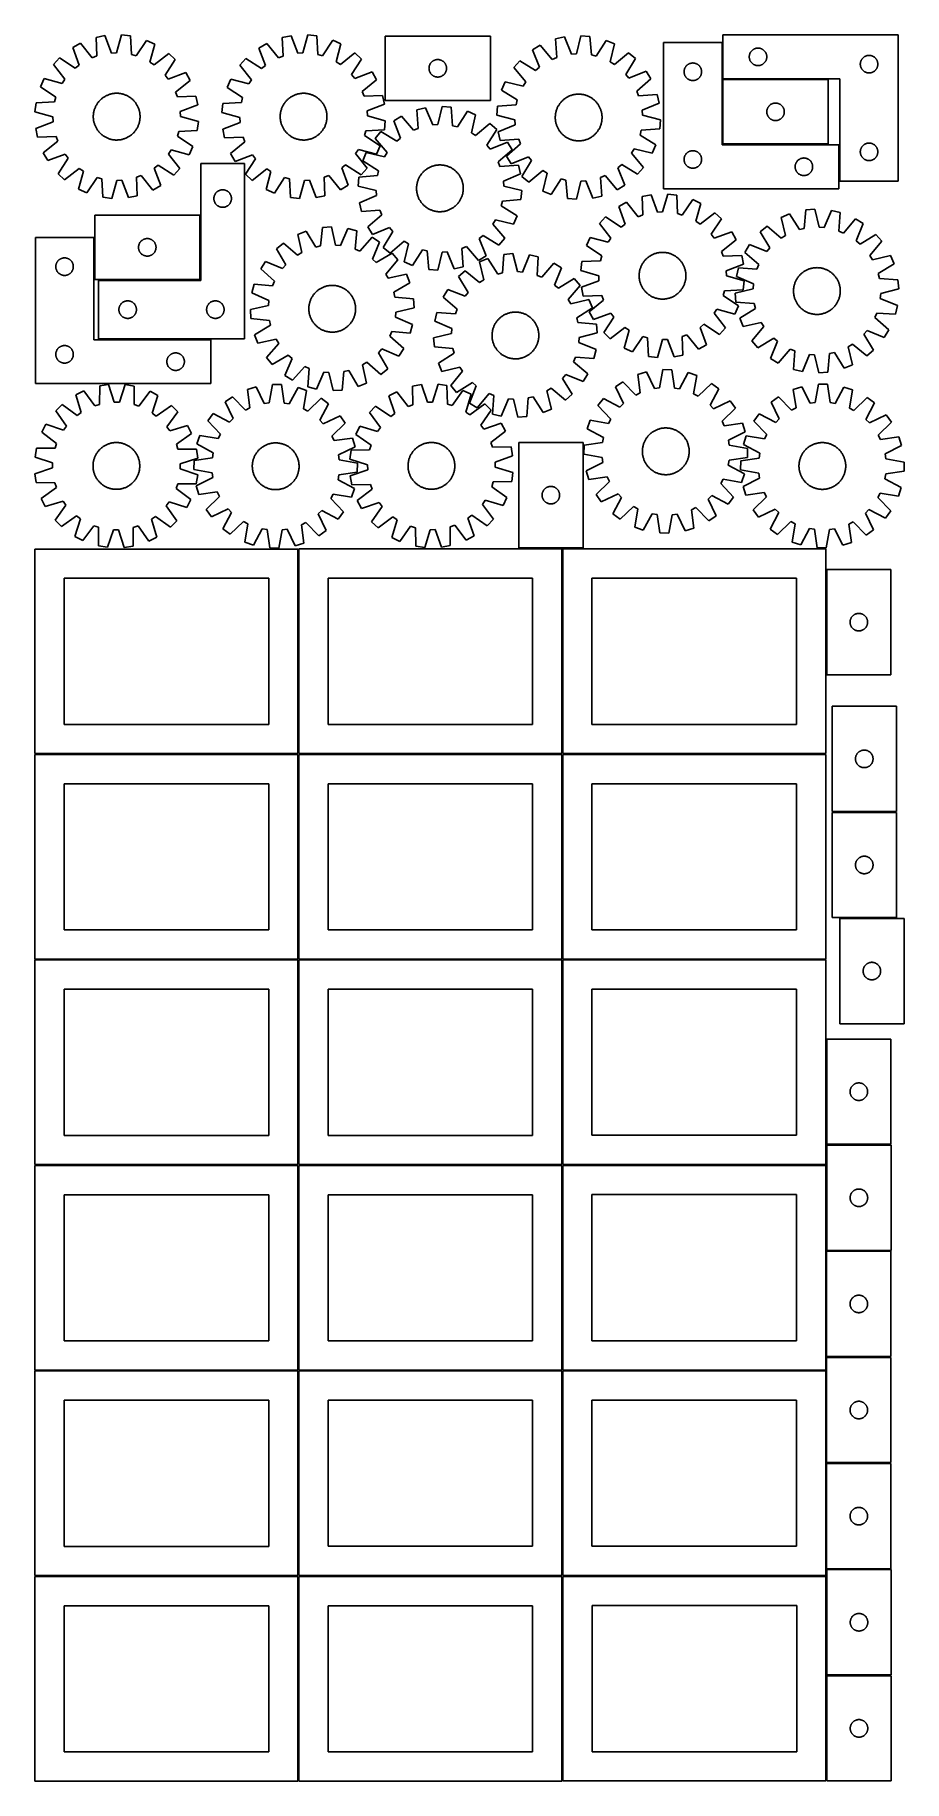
# Model space of a CAD drawing. Header units: millimetres. Extents: x 7 to 1493, y 7 to 2993.
import ezdxf

# ---------------------------------------------------------------- set-up
doc = ezdxf.new("R2010")
doc.units = ezdxf.units.MM
doc.layers.add('COMMON', color=5, linetype='CONTINUOUS', true_color=0x0000ff)
doc.layers.add('CUT', color=7, linetype='CONTINUOUS', true_color=0x000000)

msp = doc.modelspace()

# ---------------------------------------------------------------- linework, layer by layer
at = {"layer": 'COMMON'}
for p, q in [((1182.836945, 2916.961705), (1182.836945, 2806.961705)), ((1363.586946, 2917.711706), (1183.608167, 2917.711706)), ((1183.586946, 2806.211704), (1363.586946, 2806.211704)), ((289.483491, 2575.094758), (289.483491, 2685.094758)), ((107.983489, 2647.094756), (107.983489, 2575.094758)), ((115.233491, 2574.344757), (288.73349, 2574.344757)), ((307.233489, 2472.844757), (115.233491, 2472.844757)), ((457.299607, 2114.099136), (457.299607, 1764.123915)), ((908.799608, 2114.123915), (908.799608, 1764.175981)), ((1360.299609, 2078.979762), (1360.299609, 1898.979762)), ((6.549607, 1763.349135), (456.549607, 1763.349135)), ((457.299607, 1762.599135), (457.299607, 1412.623914)), ((458.049608, 1763.373914), (908.049608, 1763.373914)), ((908.799608, 1762.623914), (908.799608, 1412.67598)), ((909.549609, 1763.42598), (1359.549609, 1763.42598)), ((1480.371621, 1664.361604), (1370.371621, 1664.361604)), ((1383.39571, 1482.861602), (1480.371621, 1482.861602)), ((456.549607, 1411.849135), (6.549607, 1411.849135)), ((457.299608, 1061.123913), (457.299608, 1411.099134)), ((458.049608, 1411.873913), (908.049608, 1411.873913)), ((908.799608, 1411.123913), (908.799608, 1061.175979)), ((909.549609, 1411.925979), (1359.549609, 1411.925979)), ((1361.19931, 1095.066314), (1471.065377, 1095.066314)), ((6.549607, 1060.349133), (456.524767, 1060.349133)), ((457.274767, 1059.599133), (457.274767, 709.599133)), ((908.774768, 1059.599133), (908.774768, 709.675978)), ((1359.524769, 1060.425979), (909.549609, 1060.425979)), ((1360.274769, 912.711398), (1360.274769, 732.711398)), ((1360.274769, 731.211397), (1360.274769, 709.675978)), ((1361.02477, 731.961397), (1471.02477, 731.961397)), ((457.274767, 708.024779), (457.274767, 358.099132)), ((458.024768, 708.849132), (908.024768, 708.849132)), ((908.774768, 708.099132), (908.774768, 358.175977)), ((909.524769, 708.925977), (1359.524769, 708.925977)), ((1360.274769, 708.175977), (1360.274769, 551.211397)), ((1360.274769, 549.711396), (1360.274769, 369.711396)), ((1361.02477, 550.461396), (1471.02477, 550.461396)), ((6.549607, 357.274778), (456.524767, 357.274778)), ((457.299607, 356.524778), (457.299607, 6.524778)), ((909.839678, 357.425976), (1359.524769, 357.425976)), ((1360.589678, 356.675976), (1360.589678, 188.180939)), ((1360.589678, 186.675976), (1360.589678, 6.675976)), ((1471.339679, 187.430939), (1361.339679, 187.430939))]:
    msp.add_line(p, q, dxfattribs=at)
at = {"layer": 'CUT'}
for p, q in [((126.346964, 2992.25728), (111.263421, 2989.221284)), ((111.263421, 2989.221284), (112.407578, 2957.477534)), ((137.573041, 2962.542806), (126.346964, 2992.25728)), ((154.861186, 2993.44259), (146.139986, 2962.898926)), ((170.144663, 2991.668923), (154.861186, 2993.44259)), ((171.639018, 2959.939731), (170.144663, 2991.668923)), ((444.752034, 2992.022172), (429.698717, 2988.839689)), ((429.698717, 2988.839689), (431.151406, 2957.108562)), ((456.266439, 2962.418232), (444.752034, 2992.022172)), ((473.253386, 2993.484617), (464.829518, 2962.857616)), ((488.553383, 2991.859607), (473.253386, 2993.484617)), ((490.356112, 2960.146441), (488.553383, 2991.859607)), ((785.710175, 2991.396514), (605.710175, 2991.396514)), ((605.710175, 2991.396514), (605.710175, 2881.396514)), ((785.710175, 2881.396514), (785.710175, 2991.396514)), ((912.285103, 2990.074116), (897.306893, 2986.555056)), ((924.460104, 2960.735676), (912.285103, 2990.074116)), ((940.74652, 2992.174971), (933.011184, 2961.366866)), ((956.079093, 2990.893275), (940.74652, 2992.174971)), ((958.59213, 2959.228477), (956.079093, 2990.893275)), ((1483.608167, 2993.461706), (1183.608167, 2993.461706)), ((1183.608167, 2993.461706), (1183.608167, 2918.461706)), ((1483.608167, 2743.461706), (1483.608167, 2993.461706)), ((84.511065, 2979.282608), (71.103938, 2971.734133)), ((71.103938, 2971.734133), (82.001453, 2941.897597)), ((104.369976, 2954.491512), (84.511065, 2979.282608)), ((112.407578, 2957.477534), (104.369976, 2954.491512)), ((146.139986, 2962.898926), (137.573041, 2962.542806)), ((179.896715, 2957.63109), (171.639018, 2959.939731)), ((197.629581, 2983.984841), (179.896715, 2957.63109)), ((211.616937, 2977.575129), (197.629581, 2983.984841)), ((203.233294, 2946.937093), (211.616937, 2977.575129)), ((235.382135, 2961.773826), (210.37342, 2942.189676)), ((246.704192, 2951.355497), (235.382135, 2961.773826)), ((403.044241, 2978.641419), (389.711127, 2970.962968)), ((389.711127, 2970.962968), (400.898173, 2941.233778)), ((423.143211, 2954.044546), (403.044241, 2978.641419)), ((431.151406, 2957.108562), (423.143211, 2954.044546)), ((464.829518, 2962.857616), (456.266439, 2962.418232)), ((498.635861, 2957.918183), (490.356112, 2960.146441)), ((516.1117, 2984.443073), (498.635861, 2957.918183)), ((530.160705, 2978.169638), (516.1117, 2984.443073)), ((522.075296, 2947.45155), (530.160705, 2978.169638)), ((554.078387, 2962.600106), (529.261235, 2942.773768)), ((565.501187, 2952.292333), (554.078387, 2962.600106)), ((870.887677, 2975.761963), (857.730003, 2967.786617)), ((857.730003, 2967.786617), (869.580535, 2938.31562)), ((891.532868, 2951.62173), (870.887677, 2975.761963)), ((897.306893, 2986.555056), (899.47038, 2954.864457)), ((933.011184, 2961.366866), (924.460104, 2960.735676)), ((966.919739, 2957.186346), (958.59213, 2959.228477)), ((983.796708, 2984.096245), (966.919739, 2957.186346)), ((997.982786, 2978.139254), (983.796708, 2984.096245)), ((990.587866, 2947.247671), (997.982786, 2978.139254)), ((1022.243407, 2963.10968), (997.876839, 2942.732116)), ((1033.894357, 2953.060506), (1022.243407, 2963.10968)), ((1182.086945, 2980.461704), (1082.086945, 2980.461704)), ((1082.086945, 2980.461704), (1082.086945, 2730.461704)), ((1182.086945, 2805.461704), (1182.086945, 2980.461704)), ((1228.628055, 2956.733887), (1228.687669, 2957.504021)), ((1228.687669, 2957.504021), (1228.786848, 2958.270064)), ((1228.786848, 2958.270064), (1228.925331, 2959.029987)), ((1228.925331, 2959.029987), (1229.102751, 2959.781773)), ((1229.102751, 2959.781773), (1229.318636, 2960.523428)), ((1229.318636, 2960.523428), (1229.572414, 2961.252987)), ((1229.572414, 2961.252987), (1229.863413, 2961.968514)), ((1229.863413, 2961.968514), (1230.190861, 2962.668113)), ((1230.190861, 2962.668113), (1230.553888, 2963.349927)), ((1230.553888, 2963.349927), (1230.951533, 2964.012149)), ((1230.951533, 2964.012149), (1231.382742, 2964.653022)), ((1231.382742, 2964.653022), (1231.84637, 2965.270848)), ((1231.84637, 2965.270848), (1232.341188, 2965.863988)), ((1232.341188, 2965.863988), (1232.865884, 2966.430868)), ((1232.865884, 2966.430868), (1233.419067, 2966.969986)), ((1233.419067, 2966.969986), (1233.999269, 2967.479912)), ((1233.999269, 2967.479912), (1234.604953, 2967.959294)), ((1234.604953, 2967.959294), (1235.234511, 2968.406861)), ((1235.234511, 2968.406861), (1235.886275, 2968.821425)), ((1235.886275, 2968.821425), (1236.558516, 2969.201888)), ((1236.558516, 2969.201888), (1237.249451, 2969.54724)), ((1237.249451, 2969.54724), (1237.957248, 2969.856565)), ((1237.957248, 2969.856565), (1238.680031, 2970.129044)), ((1238.680031, 2970.129044), (1239.415882, 2970.363954)), ((1239.415882, 2970.363954), (1240.162851, 2970.560671)), ((1240.162851, 2970.560671), (1240.918955, 2970.718675)), ((1240.918955, 2970.718675), (1241.682191, 2970.837546)), ((1241.682191, 2970.837546), (1242.450535, 2970.916969)), ((1242.450535, 2970.916969), (1243.221948, 2970.956733)), ((1243.221948, 2970.956733), (1243.994385, 2970.956733)), ((1243.994385, 2970.956733), (1244.765799, 2970.916969)), ((1244.765799, 2970.916969), (1245.534142, 2970.837546)), ((1245.534142, 2970.837546), (1246.297378, 2970.718675)), ((1246.297378, 2970.718675), (1247.053483, 2970.560671)), ((1247.053483, 2970.560671), (1247.800451, 2970.363954)), ((1247.800451, 2970.363954), (1248.536302, 2970.129044)), ((1248.536302, 2970.129044), (1249.259085, 2969.856565)), ((1249.259085, 2969.856565), (1249.966883, 2969.54724)), ((1249.966883, 2969.54724), (1250.657818, 2969.201888)), ((1250.657818, 2969.201888), (1251.330059, 2968.821425)), ((1251.330059, 2968.821425), (1251.981823, 2968.406861)), ((1251.981823, 2968.406861), (1252.611381, 2967.959294)), ((1252.611381, 2967.959294), (1253.217064, 2967.479912)), ((1253.217064, 2967.479912), (1253.797267, 2966.969986)), ((1253.797267, 2966.969986), (1254.35045, 2966.430868)), ((1254.35045, 2966.430868), (1254.875146, 2965.863988)), ((1254.875146, 2965.863988), (1255.369964, 2965.270848)), ((1255.369964, 2965.270848), (1255.833592, 2964.653022)), ((1255.833592, 2964.653022), (1256.2648, 2964.012149)), ((1256.2648, 2964.012149), (1256.662445, 2963.349927)), ((1256.662445, 2963.349927), (1257.025473, 2962.668113)), ((1257.025473, 2962.668113), (1257.35292, 2961.968514)), ((1257.35292, 2961.968514), (1257.643919, 2961.252987)), ((1257.643919, 2961.252987), (1257.897697, 2960.523428)), ((1257.897697, 2960.523428), (1258.113583, 2959.781773)), ((1258.113583, 2959.781773), (1258.291002, 2959.029987)), ((1258.291002, 2959.029987), (1258.429485, 2958.270064)), ((1258.429485, 2958.270064), (1258.528665, 2957.504021)), ((1258.528665, 2957.504021), (1258.588278, 2956.733887)), ((1427.249451, 2957.04724), (1427.957248, 2957.356565)), ((1427.957248, 2957.356565), (1428.680031, 2957.629044)), ((1428.680031, 2957.629044), (1429.415882, 2957.863954)), ((1429.415882, 2957.863954), (1430.162851, 2958.060671)), ((1430.162851, 2958.060671), (1430.918955, 2958.218675)), ((1430.918955, 2958.218675), (1431.682191, 2958.337546)), ((1431.682191, 2958.337546), (1432.450535, 2958.416969)), ((1432.450535, 2958.416969), (1433.221948, 2958.456733)), ((1433.221948, 2958.456733), (1433.994385, 2958.456733)), ((1433.994385, 2958.456733), (1434.765799, 2958.416969)), ((1434.765799, 2958.416969), (1435.534142, 2958.337546)), ((1435.534142, 2958.337546), (1436.297378, 2958.218675)), ((1436.297378, 2958.218675), (1437.053483, 2958.060671)), ((1437.053483, 2958.060671), (1437.800451, 2957.863954)), ((1437.800451, 2957.863954), (1438.536302, 2957.629044)), ((1438.536302, 2957.629044), (1439.259085, 2957.356565)), ((1439.259085, 2957.356565), (1439.966883, 2957.04724)), ((48.732155, 2954.014958), (38.313826, 2942.692901)), ((38.313826, 2942.692901), (57.897976, 2917.684186)), ((75.279971, 2936.573965), (48.732155, 2954.014958)), ((82.001453, 2941.897597), (75.279971, 2936.573965)), ((210.37342, 2942.189676), (203.233294, 2946.937093)), ((229.2632, 2924.807681), (246.704192, 2951.355497)), ((264.423367, 2928.983715), (234.586831, 2918.086199)), ((271.971842, 2915.576587), (264.423367, 2928.983715)), ((367.512652, 2953.02715), (357.204879, 2941.60435)), ((357.204879, 2941.60435), (377.031218, 2916.787198)), ((394.228761, 2935.845057), (367.512652, 2953.02715)), ((400.898173, 2941.233778), (394.228761, 2935.845057)), ((529.261235, 2942.773768), (522.075296, 2947.45155)), ((548.319095, 2925.576225), (565.501187, 2952.292333)), ((583.437005, 2930.093859), (553.707815, 2918.906812)), ((591.115456, 2916.760745), (583.437005, 2930.093859)), ((680.710175, 2936.396514), (680.730063, 2937.168696)), ((680.730063, 2935.624333), (680.710175, 2936.396514)), ((680.730063, 2937.168696), (680.789677, 2937.938829)), ((680.789677, 2934.854199), (680.730063, 2935.624333)), ((680.789677, 2937.938829), (680.888856, 2938.704873)), ((680.888856, 2934.088156), (680.789677, 2934.854199)), ((680.888856, 2938.704873), (681.02734, 2939.464795)), ((681.02734, 2933.328233), (680.888856, 2934.088156)), ((681.02734, 2939.464795), (681.204759, 2940.216581)), ((681.204759, 2932.576447), (681.02734, 2933.328233)), ((681.204759, 2940.216581), (681.420644, 2940.958237)), ((681.420644, 2931.834792), (681.204759, 2932.576447)), ((681.420644, 2940.958237), (681.674423, 2941.687796)), ((681.674423, 2931.105233), (681.420644, 2931.834792)), ((681.674423, 2941.687796), (681.965421, 2942.403323)), ((681.965421, 2930.389706), (681.674423, 2931.105233)), ((681.965421, 2942.403323), (682.292869, 2943.102921)), ((682.292869, 2929.690107), (681.965421, 2930.389706)), ((682.292869, 2943.102921), (682.655896, 2943.784735)), ((682.655896, 2929.008293), (682.292869, 2929.690107)), ((682.655896, 2943.784735), (683.053541, 2944.446957)), ((683.053541, 2928.346071), (682.655896, 2929.008293)), ((683.053541, 2944.446957), (683.48475, 2945.087831)), ((683.48475, 2927.705198), (683.053541, 2928.346071)), ((683.48475, 2945.087831), (683.948378, 2945.705656)), ((683.948378, 2927.087372), (683.48475, 2927.705198)), ((683.948378, 2945.705656), (684.443196, 2946.298796)), ((684.443196, 2946.298796), (684.967892, 2946.865677)), ((684.967892, 2946.865677), (685.521075, 2947.404795)), ((685.521075, 2947.404795), (686.101277, 2947.914721)), ((686.101277, 2947.914721), (686.706961, 2948.394103)), ((686.706961, 2948.394103), (687.336519, 2948.841669)), ((687.336519, 2948.841669), (687.988283, 2949.256234)), ((687.988283, 2949.256234), (688.660524, 2949.636696)), ((688.660524, 2949.636696), (689.351459, 2949.982048)), ((689.351459, 2949.982048), (690.059256, 2950.291374)), ((690.059256, 2950.291374), (690.782039, 2950.563853)), ((690.782039, 2950.563853), (691.51789, 2950.798762)), ((691.51789, 2950.798762), (692.264859, 2950.99548)), ((692.264859, 2950.99548), (693.020963, 2951.153484)), ((693.020963, 2951.153484), (693.784199, 2951.272354)), ((693.784199, 2951.272354), (694.552543, 2951.351777)), ((694.552543, 2951.351777), (695.323956, 2951.391541)), ((695.323956, 2951.391541), (696.096394, 2951.391541)), ((696.096394, 2951.391541), (696.867807, 2951.351777)), ((696.867807, 2951.351777), (697.63615, 2951.272354)), ((697.63615, 2951.272354), (698.399386, 2951.153484)), ((698.399386, 2951.153484), (699.155491, 2950.99548)), ((699.155491, 2950.99548), (699.902459, 2950.798762)), ((699.902459, 2950.798762), (700.638311, 2950.563853)), ((700.638311, 2950.563853), (701.361093, 2950.291374)), ((701.361093, 2950.291374), (702.068891, 2949.982048)), ((702.068891, 2949.982048), (702.759826, 2949.636696)), ((702.759826, 2949.636696), (703.432067, 2949.256234)), ((703.432067, 2949.256234), (704.083831, 2948.841669)), ((704.083831, 2948.841669), (704.713389, 2948.394103)), ((704.713389, 2948.394103), (705.319072, 2947.914721)), ((705.319072, 2947.914721), (705.899275, 2947.404795)), ((705.899275, 2947.404795), (706.452458, 2946.865677)), ((706.452458, 2946.865677), (706.977154, 2946.298796)), ((706.977154, 2946.298796), (707.471972, 2945.705656)), ((707.471972, 2945.705656), (707.9356, 2945.087831)), ((707.9356, 2927.705198), (707.471972, 2927.087372)), ((707.9356, 2945.087831), (708.366808, 2944.446957)), ((708.366808, 2928.346071), (707.9356, 2927.705198)), ((708.366808, 2944.446957), (708.764453, 2943.784735)), ((708.764453, 2929.008293), (708.366808, 2928.346071)), ((708.764453, 2943.784735), (709.127481, 2943.102921)), ((709.127481, 2929.690107), (708.764453, 2929.008293)), ((709.127481, 2943.102921), (709.454928, 2942.403323)), ((709.454928, 2930.389706), (709.127481, 2929.690107)), ((709.454928, 2942.403323), (709.745927, 2941.687796)), ((709.745927, 2931.105233), (709.454928, 2930.389706)), ((709.745927, 2941.687796), (709.999706, 2940.958237)), ((709.999706, 2931.834792), (709.745927, 2931.105233)), ((709.999706, 2940.958237), (710.215591, 2940.216581)), ((710.215591, 2932.576447), (709.999706, 2931.834792)), ((710.215591, 2940.216581), (710.39301, 2939.464795)), ((710.39301, 2933.328233), (710.215591, 2932.576447)), ((710.39301, 2939.464795), (710.531493, 2938.704873)), ((710.531493, 2934.088156), (710.39301, 2933.328233)), ((710.531493, 2938.704873), (710.630673, 2937.938829)), ((710.630673, 2934.854199), (710.531493, 2934.088156)), ((710.630673, 2937.938829), (710.690286, 2937.168696)), ((710.690286, 2935.624333), (710.630673, 2934.854199)), ((710.690286, 2937.168696), (710.710175, 2936.396514)), ((710.710175, 2936.396514), (710.690286, 2935.624333)), ((835.939085, 2949.357789), (825.88991, 2937.706839)), ((825.88991, 2937.706839), (846.267474, 2913.340271)), ((863.03357, 2932.778778), (835.939085, 2949.357789)), ((869.580535, 2938.31562), (863.03357, 2932.778778)), ((899.47038, 2954.864457), (891.532868, 2951.62173)), ((997.876839, 2942.732116), (990.587866, 2947.247671)), ((1017.315346, 2925.96602), (1033.894357, 2953.060506)), ((1052.323185, 2931.269587), (1022.852188, 2919.419056)), ((1060.298532, 2918.111913), (1052.323185, 2931.269587)), ((1117.086945, 2930.461704), (1117.106834, 2931.233885)), ((1117.106834, 2929.689522), (1117.086945, 2930.461704)), ((1117.106834, 2931.233885), (1117.166447, 2932.004019)), ((1117.166447, 2928.919389), (1117.106834, 2929.689522)), ((1117.166447, 2932.004019), (1117.265627, 2932.770062)), ((1117.265627, 2928.153345), (1117.166447, 2928.919389)), ((1117.265627, 2932.770062), (1117.40411, 2933.529985)), ((1117.40411, 2927.393423), (1117.265627, 2928.153345)), ((1117.40411, 2933.529985), (1117.581529, 2934.281771)), ((1117.581529, 2926.641637), (1117.40411, 2927.393423)), ((1117.581529, 2934.281771), (1117.797415, 2935.023426)), ((1117.797415, 2935.023426), (1118.051193, 2935.752985)), ((1118.051193, 2935.752985), (1118.342192, 2936.468512)), ((1118.342192, 2936.468512), (1118.669639, 2937.168111)), ((1118.669639, 2937.168111), (1119.032667, 2937.849925)), ((1119.032667, 2937.849925), (1119.430312, 2938.512147)), ((1119.430312, 2938.512147), (1119.86152, 2939.15302)), ((1119.86152, 2939.15302), (1120.325148, 2939.770846)), ((1120.325148, 2939.770846), (1120.819966, 2940.363986)), ((1120.819966, 2940.363986), (1121.344662, 2940.930866)), ((1121.344662, 2940.930866), (1121.897845, 2941.469984)), ((1121.897845, 2941.469984), (1122.478048, 2941.97991)), ((1122.478048, 2941.97991), (1123.083731, 2942.459292)), ((1123.083731, 2942.459292), (1123.713289, 2942.906859)), ((1123.713289, 2942.906859), (1124.365053, 2943.321423)), ((1124.365053, 2943.321423), (1125.037294, 2943.701886)), ((1125.037294, 2943.701886), (1125.728229, 2944.047238)), ((1125.728229, 2944.047238), (1126.436027, 2944.356563)), ((1126.436027, 2944.356563), (1127.15881, 2944.629042)), ((1127.15881, 2944.629042), (1127.894661, 2944.863952)), ((1127.894661, 2944.863952), (1128.641629, 2945.060669)), ((1128.641629, 2945.060669), (1129.397734, 2945.218673)), ((1129.397734, 2945.218673), (1130.16097, 2945.337544)), ((1130.16097, 2945.337544), (1130.929313, 2945.416967)), ((1130.929313, 2945.416967), (1131.700727, 2945.456731)), ((1131.700727, 2945.456731), (1132.473164, 2945.456731)), ((1132.473164, 2945.456731), (1133.244577, 2945.416967)), ((1133.244577, 2945.416967), (1134.012921, 2945.337544)), ((1134.012921, 2945.337544), (1134.776157, 2945.218673)), ((1134.776157, 2945.218673), (1135.532261, 2945.060669)), ((1135.532261, 2945.060669), (1136.27923, 2944.863952)), ((1136.27923, 2944.863952), (1137.015081, 2944.629042)), ((1137.015081, 2944.629042), (1137.737864, 2944.356563)), ((1137.737864, 2944.356563), (1138.445661, 2944.047238)), ((1138.445661, 2944.047238), (1139.136596, 2943.701886)), ((1139.136596, 2943.701886), (1139.808837, 2943.321423)), ((1139.808837, 2943.321423), (1140.460601, 2942.906859)), ((1140.460601, 2942.906859), (1141.090159, 2942.459292)), ((1141.090159, 2942.459292), (1141.695843, 2941.97991)), ((1141.695843, 2941.97991), (1142.276045, 2941.469984)), ((1142.276045, 2941.469984), (1142.829228, 2940.930866)), ((1142.829228, 2940.930866), (1143.353924, 2940.363986)), ((1143.353924, 2940.363986), (1143.848742, 2939.770846)), ((1143.848742, 2939.770846), (1144.31237, 2939.15302)), ((1144.31237, 2939.15302), (1144.743579, 2938.512147)), ((1144.743579, 2938.512147), (1145.141224, 2937.849925)), ((1145.141224, 2937.849925), (1145.504252, 2937.168111)), ((1145.504252, 2937.168111), (1145.831699, 2936.468512)), ((1145.831699, 2936.468512), (1146.122698, 2935.752985)), ((1146.122698, 2935.752985), (1146.376476, 2935.023426)), ((1146.376476, 2935.023426), (1146.592361, 2934.281771)), ((1146.592361, 2934.281771), (1146.769781, 2933.529985)), ((1146.769781, 2927.393423), (1146.592361, 2926.641637)), ((1146.769781, 2933.529985), (1146.908264, 2932.770062)), ((1146.908264, 2928.153345), (1146.769781, 2927.393423)), ((1146.908264, 2932.770062), (1147.007443, 2932.004019)), ((1147.007443, 2928.919389), (1146.908264, 2928.153345)), ((1147.007443, 2932.004019), (1147.067057, 2931.233885)), ((1147.067057, 2929.689522), (1147.007443, 2928.919389)), ((1147.067057, 2931.233885), (1147.086945, 2930.461704)), ((1147.086945, 2930.461704), (1147.067057, 2929.689522)), ((1228.608167, 2955.961706), (1228.628055, 2956.733887)), ((1228.628055, 2955.189524), (1228.608167, 2955.961706)), ((1228.687669, 2954.419391), (1228.628055, 2955.189524)), ((1228.786848, 2953.653347), (1228.687669, 2954.419391)), ((1228.925331, 2952.893425), (1228.786848, 2953.653347)), ((1229.102751, 2952.141639), (1228.925331, 2952.893425)), ((1229.318636, 2951.399983), (1229.102751, 2952.141639)), ((1229.572414, 2950.670424), (1229.318636, 2951.399983)), ((1229.863413, 2949.954897), (1229.572414, 2950.670424)), ((1230.190861, 2949.255299), (1229.863413, 2949.954897)), ((1230.553888, 2948.573485), (1230.190861, 2949.255299)), ((1230.951533, 2947.911263), (1230.553888, 2948.573485)), ((1231.382742, 2947.270389), (1230.951533, 2947.911263)), ((1231.84637, 2946.652564), (1231.382742, 2947.270389)), ((1232.341188, 2946.059424), (1231.84637, 2946.652564)), ((1232.865884, 2945.492543), (1232.341188, 2946.059424)), ((1233.419067, 2944.953425), (1232.865884, 2945.492543)), ((1233.999269, 2944.443499), (1233.419067, 2944.953425)), ((1234.604953, 2943.964117), (1233.999269, 2944.443499)), ((1235.234511, 2943.516551), (1234.604953, 2943.964117)), ((1235.886275, 2943.101986), (1235.234511, 2943.516551)), ((1236.558516, 2942.721524), (1235.886275, 2943.101986)), ((1237.249451, 2942.376172), (1236.558516, 2942.721524)), ((1237.957248, 2942.066846), (1237.249451, 2942.376172)), ((1238.680031, 2941.794367), (1237.957248, 2942.066846)), ((1239.415882, 2941.559458), (1238.680031, 2941.794367)), ((1240.162851, 2941.36274), (1239.415882, 2941.559458)), ((1240.918955, 2941.204737), (1240.162851, 2941.36274)), ((1241.682191, 2941.085866), (1240.918955, 2941.204737)), ((1242.450535, 2941.006443), (1241.682191, 2941.085866)), ((1243.221948, 2940.966679), (1242.450535, 2941.006443)), ((1243.994385, 2940.966679), (1243.221948, 2940.966679)), ((1244.765799, 2941.006443), (1243.994385, 2940.966679)), ((1245.534142, 2941.085866), (1244.765799, 2941.006443)), ((1246.297378, 2941.204737), (1245.534142, 2941.085866)), ((1247.053483, 2941.36274), (1246.297378, 2941.204737)), ((1247.800451, 2941.559458), (1247.053483, 2941.36274)), ((1248.536302, 2941.794367), (1247.800451, 2941.559458)), ((1249.259085, 2942.066846), (1248.536302, 2941.794367)), ((1249.966883, 2942.376172), (1249.259085, 2942.066846)), ((1250.657818, 2942.721524), (1249.966883, 2942.376172)), ((1251.330059, 2943.101986), (1250.657818, 2942.721524)), ((1251.981823, 2943.516551), (1251.330059, 2943.101986)), ((1252.611381, 2943.964117), (1251.981823, 2943.516551)), ((1253.217064, 2944.443499), (1252.611381, 2943.964117)), ((1253.797267, 2944.953425), (1253.217064, 2944.443499)), ((1254.35045, 2945.492543), (1253.797267, 2944.953425)), ((1254.875146, 2946.059424), (1254.35045, 2945.492543)), ((1255.369964, 2946.652564), (1254.875146, 2946.059424)), ((1255.833592, 2947.270389), (1255.369964, 2946.652564)), ((1256.2648, 2947.911263), (1255.833592, 2947.270389)), ((1256.662445, 2948.573485), (1256.2648, 2947.911263)), ((1257.025473, 2949.255299), (1256.662445, 2948.573485)), ((1257.35292, 2949.954897), (1257.025473, 2949.255299)), ((1257.643919, 2950.670424), (1257.35292, 2949.954897)), ((1257.897697, 2951.399983), (1257.643919, 2950.670424)), ((1258.113583, 2952.141639), (1257.897697, 2951.399983)), ((1258.291002, 2952.893425), (1258.113583, 2952.141639)), ((1258.429485, 2953.653347), (1258.291002, 2952.893425)), ((1258.528665, 2954.419391), (1258.429485, 2953.653347)), ((1258.588278, 2955.189524), (1258.528665, 2954.419391)), ((1258.588278, 2956.733887), (1258.608167, 2955.961706)), ((1258.608167, 2955.961706), (1258.588278, 2955.189524)), ((1418.608167, 2943.461706), (1418.628055, 2944.233887)), ((1418.628055, 2942.689524), (1418.608167, 2943.461706)), ((1418.628055, 2944.233887), (1418.687669, 2945.004021)), ((1418.687669, 2941.919391), (1418.628055, 2942.689524)), ((1418.687669, 2945.004021), (1418.786848, 2945.770064)), ((1418.786848, 2941.153347), (1418.687669, 2941.919391)), ((1418.786848, 2945.770064), (1418.925331, 2946.529987)), ((1418.925331, 2940.393425), (1418.786848, 2941.153347)), ((1418.925331, 2946.529987), (1419.102751, 2947.281773)), ((1419.102751, 2939.641639), (1418.925331, 2940.393425)), ((1419.102751, 2947.281773), (1419.318636, 2948.023428)), ((1419.318636, 2938.899983), (1419.102751, 2939.641639)), ((1419.318636, 2948.023428), (1419.572414, 2948.752987)), ((1419.572414, 2938.170424), (1419.318636, 2938.899983)), ((1419.572414, 2948.752987), (1419.863413, 2949.468514)), ((1419.863413, 2937.454897), (1419.572414, 2938.170424)), ((1419.863413, 2949.468514), (1420.190861, 2950.168113)), ((1420.190861, 2936.755299), (1419.863413, 2937.454897)), ((1420.190861, 2950.168113), (1420.553888, 2950.849927)), ((1420.553888, 2936.073485), (1420.190861, 2936.755299)), ((1420.553888, 2950.849927), (1420.951533, 2951.512149)), ((1420.951533, 2935.411263), (1420.553888, 2936.073485)), ((1420.951533, 2951.512149), (1421.382742, 2952.153022)), ((1421.382742, 2934.770389), (1420.951533, 2935.411263)), ((1421.382742, 2952.153022), (1421.84637, 2952.770848)), ((1421.84637, 2934.152564), (1421.382742, 2934.770389)), ((1421.84637, 2952.770848), (1422.341188, 2953.363988)), ((1422.341188, 2933.559424), (1421.84637, 2934.152564)), ((1422.341188, 2953.363988), (1422.865884, 2953.930868)), ((1422.865884, 2932.992543), (1422.341188, 2933.559424)), ((1422.865884, 2953.930868), (1423.419067, 2954.469986)), ((1423.419067, 2932.453425), (1422.865884, 2932.992543)), ((1423.419067, 2954.469986), (1423.999269, 2954.979912)), ((1423.999269, 2931.943499), (1423.419067, 2932.453425)), ((1423.999269, 2954.979912), (1424.604953, 2955.459294)), ((1424.604953, 2931.464117), (1423.999269, 2931.943499)), ((1424.604953, 2955.459294), (1425.234511, 2955.906861)), ((1425.234511, 2931.016551), (1424.604953, 2931.464117)), ((1425.234511, 2955.906861), (1425.886275, 2956.321425)), ((1425.886275, 2930.601986), (1425.234511, 2931.016551)), ((1425.886275, 2956.321425), (1426.558516, 2956.701888)), ((1426.558516, 2930.221524), (1425.886275, 2930.601986)), ((1426.558516, 2956.701888), (1427.249451, 2957.04724)), ((1427.249451, 2929.876172), (1426.558516, 2930.221524)), ((1427.957248, 2929.566846), (1427.249451, 2929.876172)), ((1428.680031, 2929.294367), (1427.957248, 2929.566846)), ((1429.415882, 2929.059458), (1428.680031, 2929.294367)), ((1430.162851, 2928.86274), (1429.415882, 2929.059458)), ((1430.918955, 2928.704737), (1430.162851, 2928.86274)), ((1431.682191, 2928.585866), (1430.918955, 2928.704737)), ((1432.450535, 2928.506443), (1431.682191, 2928.585866)), ((1433.221948, 2928.466679), (1432.450535, 2928.506443)), ((1433.994385, 2928.466679), (1433.221948, 2928.466679)), ((1434.765799, 2928.506443), (1433.994385, 2928.466679)), ((1435.534142, 2928.585866), (1434.765799, 2928.506443)), ((1436.297378, 2928.704737), (1435.534142, 2928.585866)), ((1437.053483, 2928.86274), (1436.297378, 2928.704737)), ((1437.800451, 2929.059458), (1437.053483, 2928.86274)), ((1438.536302, 2929.294367), (1437.800451, 2929.059458)), ((1439.259085, 2929.566846), (1438.536302, 2929.294367)), ((1439.966883, 2929.876172), (1439.259085, 2929.566846)), ((1439.966883, 2957.04724), (1440.657818, 2956.701888)), ((1440.657818, 2930.221524), (1439.966883, 2929.876172)), ((1440.657818, 2956.701888), (1441.330059, 2956.321425)), ((1441.330059, 2930.601986), (1440.657818, 2930.221524)), ((1441.330059, 2956.321425), (1441.981823, 2955.906861)), ((1441.981823, 2931.016551), (1441.330059, 2930.601986)), ((1441.981823, 2955.906861), (1442.611381, 2955.459294)), ((1442.611381, 2931.464117), (1441.981823, 2931.016551)), ((1442.611381, 2955.459294), (1443.217064, 2954.979912)), ((1443.217064, 2931.943499), (1442.611381, 2931.464117)), ((1443.217064, 2954.979912), (1443.797267, 2954.469986)), ((1443.797267, 2932.453425), (1443.217064, 2931.943499)), ((1443.797267, 2954.469986), (1444.35045, 2953.930868)), ((1444.35045, 2932.992543), (1443.797267, 2932.453425)), ((1444.35045, 2953.930868), (1444.875146, 2953.363988)), ((1444.875146, 2933.559424), (1444.35045, 2932.992543)), ((1444.875146, 2953.363988), (1445.369964, 2952.770848)), ((1445.369964, 2934.152564), (1444.875146, 2933.559424)), ((1445.369964, 2952.770848), (1445.833592, 2952.153022)), ((1445.833592, 2934.770389), (1445.369964, 2934.152564)), ((1445.833592, 2952.153022), (1446.2648, 2951.512149)), ((1446.2648, 2935.411263), (1445.833592, 2934.770389)), ((1446.2648, 2951.512149), (1446.662445, 2950.849927)), ((1446.662445, 2936.073485), (1446.2648, 2935.411263)), ((1446.662445, 2950.849927), (1447.025473, 2950.168113)), ((1447.025473, 2936.755299), (1446.662445, 2936.073485)), ((1447.025473, 2950.168113), (1447.35292, 2949.468514)), ((1447.35292, 2937.454897), (1447.025473, 2936.755299)), ((1447.35292, 2949.468514), (1447.643919, 2948.752987)), ((1447.643919, 2938.170424), (1447.35292, 2937.454897)), ((1447.643919, 2948.752987), (1447.897697, 2948.023428)), ((1447.897697, 2938.899983), (1447.643919, 2938.170424)), ((1447.897697, 2948.023428), (1448.113583, 2947.281773)), ((1448.113583, 2939.641639), (1447.897697, 2938.899983)), ((1448.113583, 2947.281773), (1448.291002, 2946.529987)), ((1448.291002, 2940.393425), (1448.113583, 2939.641639)), ((1448.291002, 2946.529987), (1448.429485, 2945.770064)), ((1448.429485, 2941.153347), (1448.291002, 2940.393425)), ((1448.429485, 2945.770064), (1448.528665, 2945.004021)), ((1448.528665, 2941.919391), (1448.429485, 2941.153347)), ((1448.528665, 2945.004021), (1448.588278, 2944.233887)), ((1448.588278, 2942.689524), (1448.528665, 2941.919391)), ((1448.588278, 2944.233887), (1448.608167, 2943.461706)), ((1448.608167, 2943.461706), (1448.588278, 2942.689524)), ((22.512523, 2918.927703), (16.102812, 2904.940346)), ((16.102812, 2904.940346), (42.456563, 2887.20748)), ((53.15056, 2910.54406), (22.512523, 2918.927703)), ((57.897976, 2917.684186), (53.15056, 2910.54406)), ((234.586831, 2918.086199), (229.2632, 2924.807681)), ((247.180747, 2895.717677), (271.971842, 2915.576587)), ((341.635348, 2917.686668), (335.361913, 2903.637662)), ((335.361913, 2903.637662), (361.886803, 2886.161823)), ((372.353435, 2909.601258), (341.635348, 2917.686668)), ((377.031218, 2916.787198), (372.353435, 2909.601258)), ((553.707815, 2918.906812), (548.319095, 2925.576225)), ((566.518584, 2896.661774), (591.115456, 2916.760745)), ((684.443196, 2926.494232), (683.948378, 2927.087372)), ((684.967892, 2925.927352), (684.443196, 2926.494232)), ((685.521075, 2925.388234), (684.967892, 2925.927352)), ((686.101277, 2924.878308), (685.521075, 2925.388234)), ((686.706961, 2924.398926), (686.101277, 2924.878308)), ((687.336519, 2923.951359), (686.706961, 2924.398926)), ((687.988283, 2923.536795), (687.336519, 2923.951359)), ((688.660524, 2923.156332), (687.988283, 2923.536795)), ((689.351459, 2922.81098), (688.660524, 2923.156332)), ((690.059256, 2922.501655), (689.351459, 2922.81098)), ((690.782039, 2922.229176), (690.059256, 2922.501655)), ((691.51789, 2921.994266), (690.782039, 2922.229176)), ((692.264859, 2921.797549), (691.51789, 2921.994266)), ((693.020963, 2921.639545), (692.264859, 2921.797549)), ((693.784199, 2921.520674), (693.020963, 2921.639545)), ((694.552543, 2921.441251), (693.784199, 2921.520674)), ((695.323956, 2921.401487), (694.552543, 2921.441251)), ((696.096394, 2921.401487), (695.323956, 2921.401487)), ((696.867807, 2921.441251), (696.096394, 2921.401487)), ((697.63615, 2921.520674), (696.867807, 2921.441251)), ((698.399386, 2921.639545), (697.63615, 2921.520674)), ((699.155491, 2921.797549), (698.399386, 2921.639545)), ((699.902459, 2921.994266), (699.155491, 2921.797549)), ((700.638311, 2922.229176), (699.902459, 2921.994266)), ((701.361093, 2922.501655), (700.638311, 2922.229176)), ((702.068891, 2922.81098), (701.361093, 2922.501655)), ((702.759826, 2923.156332), (702.068891, 2922.81098)), ((703.432067, 2923.536795), (702.759826, 2923.156332)), ((704.083831, 2923.951359), (703.432067, 2923.536795)), ((704.713389, 2924.398926), (704.083831, 2923.951359)), ((705.319072, 2924.878308), (704.713389, 2924.398926)), ((705.899275, 2925.388234), (705.319072, 2924.878308)), ((706.452458, 2925.927352), (705.899275, 2925.388234)), ((706.977154, 2926.494232), (706.452458, 2925.927352)), ((707.471972, 2927.087372), (706.977154, 2926.494232)), ((810.860336, 2913.446218), (804.903345, 2899.26014)), ((804.903345, 2899.26014), (831.813244, 2882.38317)), ((841.75192, 2906.051297), (810.860336, 2913.446218)), ((846.267474, 2913.340271), (841.75192, 2906.051297)), ((1022.852188, 2919.419056), (1017.315346, 2925.96602)), ((1036.158298, 2897.466722), (1060.298532, 2918.111913)), ((1039.401025, 2889.52921), (1036.158298, 2897.466722)), ((1117.797415, 2925.899981), (1117.581529, 2926.641637)), ((1118.051193, 2925.170422), (1117.797415, 2925.899981)), ((1118.342192, 2924.454895), (1118.051193, 2925.170422)), ((1118.669639, 2923.755297), (1118.342192, 2924.454895)), ((1119.032667, 2923.073483), (1118.669639, 2923.755297)), ((1119.430312, 2922.411261), (1119.032667, 2923.073483)), ((1119.86152, 2921.770387), (1119.430312, 2922.411261)), ((1120.325148, 2921.152562), (1119.86152, 2921.770387)), ((1120.819966, 2920.559422), (1120.325148, 2921.152562)), ((1121.344662, 2919.992541), (1120.819966, 2920.559422)), ((1121.897845, 2919.453423), (1121.344662, 2919.992541)), ((1122.478048, 2918.943497), (1121.897845, 2919.453423)), ((1123.083731, 2918.464115), (1122.478048, 2918.943497)), ((1123.713289, 2918.016549), (1123.083731, 2918.464115)), ((1124.365053, 2917.601984), (1123.713289, 2918.016549)), ((1125.037294, 2917.221522), (1124.365053, 2917.601984)), ((1125.728229, 2916.87617), (1125.037294, 2917.221522)), ((1126.436027, 2916.566844), (1125.728229, 2916.87617)), ((1127.15881, 2916.294365), (1126.436027, 2916.566844)), ((1127.894661, 2916.059456), (1127.15881, 2916.294365)), ((1128.641629, 2915.862738), (1127.894661, 2916.059456)), ((1129.397734, 2915.704735), (1128.641629, 2915.862738)), ((1130.16097, 2915.585864), (1129.397734, 2915.704735)), ((1130.929313, 2915.506441), (1130.16097, 2915.585864)), ((1131.700727, 2915.466677), (1130.929313, 2915.506441)), ((1132.473164, 2915.466677), (1131.700727, 2915.466677)), ((1133.244577, 2915.506441), (1132.473164, 2915.466677)), ((1134.012921, 2915.585864), (1133.244577, 2915.506441)), ((1134.776157, 2915.704735), (1134.012921, 2915.585864)), ((1135.532261, 2915.862738), (1134.776157, 2915.704735)), ((1136.27923, 2916.059456), (1135.532261, 2915.862738)), ((1137.015081, 2916.294365), (1136.27923, 2916.059456)), ((1137.737864, 2916.566844), (1137.015081, 2916.294365)), ((1138.445661, 2916.87617), (1137.737864, 2916.566844)), ((1139.136596, 2917.221522), (1138.445661, 2916.87617)), ((1139.808837, 2917.601984), (1139.136596, 2917.221522)), ((1140.460601, 2918.016549), (1139.808837, 2917.601984)), ((1141.090159, 2918.464115), (1140.460601, 2918.016549)), ((1141.695843, 2918.943497), (1141.090159, 2918.464115)), ((1142.276045, 2919.453423), (1141.695843, 2918.943497)), ((1142.829228, 2919.992541), (1142.276045, 2919.453423)), ((1143.353924, 2920.559422), (1142.829228, 2919.992541)), ((1143.848742, 2921.152562), (1143.353924, 2920.559422)), ((1144.31237, 2921.770387), (1143.848742, 2921.152562)), ((1144.743579, 2922.411261), (1144.31237, 2921.770387)), ((1145.141224, 2923.073483), (1144.743579, 2922.411261)), ((1145.504252, 2923.755297), (1145.141224, 2923.073483)), ((1145.831699, 2924.454895), (1145.504252, 2923.755297)), ((1146.122698, 2925.170422), (1145.831699, 2924.454895)), ((1146.376476, 2925.899981), (1146.122698, 2925.170422)), ((1146.592361, 2926.641637), (1146.376476, 2925.899981)), ((1363.586946, 2916.961705), (1183.586946, 2916.961705)), ((1183.586946, 2916.961705), (1183.586946, 2806.961705)), ((1183.608167, 2918.461706), (1383.608167, 2918.461706)), ((1363.586946, 2806.961705), (1363.586946, 2916.961705)), ((1383.608167, 2918.461706), (1383.608167, 2743.461706)), ((8.418729, 2877.455429), (6.645062, 2862.171952)), ((40.147922, 2878.949784), (8.418729, 2877.455429)), ((42.456563, 2887.20748), (40.147922, 2878.949784)), ((108.515647, 2866.569769), (108.938609, 2867.753031)), ((108.938609, 2867.753031), (109.39853, 2868.922424)), ((109.39853, 2868.922424), (109.894955, 2870.076794)), ((109.894955, 2870.076794), (110.427394, 2871.215001)), ((110.427394, 2871.215001), (110.995323, 2872.335922)), ((110.995323, 2872.335922), (111.598181, 2873.43845)), ((111.598181, 2873.43845), (112.235372, 2874.521499)), ((112.235372, 2874.521499), (112.906269, 2875.583998)), ((112.906269, 2875.583998), (113.610208, 2876.6249)), ((113.610208, 2876.6249), (114.346495, 2877.643177)), ((114.346495, 2877.643177), (115.114404, 2878.637824)), ((115.114404, 2878.637824), (115.913177, 2879.607859)), ((115.913177, 2879.607859), (116.742025, 2880.552326)), ((116.742025, 2880.552326), (117.600131, 2881.470292)), ((117.600131, 2881.470292), (118.486647, 2882.360852)), ((118.486647, 2882.360852), (119.400699, 2883.223125)), ((119.400699, 2883.223125), (120.341384, 2884.056263)), ((120.341384, 2884.056263), (121.307775, 2884.859441)), ((121.307775, 2884.859441), (122.298917, 2885.631868)), ((122.298917, 2885.631868), (123.313833, 2886.372782)), ((123.313833, 2886.372782), (124.351521, 2887.08145)), ((124.351521, 2887.08145), (125.410956, 2887.757175)), ((125.410956, 2887.757175), (126.491094, 2888.399288)), ((126.491094, 2888.399288), (127.590868, 2889.007157)), ((127.590868, 2889.007157), (128.709192, 2889.58018)), ((128.709192, 2889.58018), (129.844965, 2890.117794)), ((129.844965, 2890.117794), (130.997063, 2890.619467)), ((130.997063, 2890.619467), (132.164351, 2891.084704)), ((132.164351, 2891.084704), (133.345677, 2891.513046)), ((133.345677, 2891.513046), (134.539874, 2891.90407)), ((134.539874, 2891.90407), (135.745764, 2892.257391)), ((135.745764, 2892.257391), (136.962157, 2892.572659)), ((136.962157, 2892.572659), (138.187853, 2892.849564)), ((138.187853, 2892.849564), (139.421642, 2893.087833)), ((139.421642, 2893.087833), (140.662306, 2893.28723)), ((140.662306, 2893.28723), (141.908622, 2893.447558)), ((141.908622, 2893.447558), (143.159358, 2893.568659)), ((143.159358, 2893.568659), (144.413281, 2893.650414)), ((144.413281, 2893.650414), (145.669153, 2893.692741)), ((145.669153, 2893.692741), (146.925735, 2893.6956)), ((146.925735, 2893.6956), (148.181787, 2893.658988)), ((148.181787, 2893.658988), (149.436069, 2893.58294)), ((149.436069, 2893.58294), (150.687344, 2893.467531)), ((150.687344, 2893.467531), (151.934376, 2893.312876)), ((151.934376, 2893.312876), (153.175935, 2893.119127)), ((153.175935, 2893.119127), (154.410795, 2892.886476)), ((154.410795, 2892.886476), (155.637738, 2892.615151)), ((155.637738, 2892.615151), (156.855554, 2892.305421)), ((156.855554, 2892.305421), (158.063039, 2891.957591)), ((158.063039, 2891.957591), (159.259003, 2891.572005)), ((159.259003, 2891.572005), (160.442266, 2891.149043)), ((160.442266, 2891.149043), (161.611659, 2890.689123)), ((161.611659, 2890.689123), (162.766028, 2890.192698)), ((162.766028, 2890.192698), (163.904235, 2889.660258)), ((163.904235, 2889.660258), (165.025156, 2889.092329)), ((165.025156, 2889.092329), (166.127685, 2888.489472)), ((166.127685, 2888.489472), (167.210733, 2887.85228)), ((167.210733, 2887.85228), (168.273232, 2887.181384)), ((168.273232, 2887.181384), (169.314134, 2886.477444)), ((169.314134, 2886.477444), (170.332411, 2885.741157)), ((170.332411, 2885.741157), (171.327058, 2884.973248)), ((171.327058, 2884.973248), (172.297093, 2884.174475)), ((172.297093, 2884.174475), (173.24156, 2883.345627)), ((173.24156, 2883.345627), (174.159526, 2882.487522)), ((174.159526, 2882.487522), (175.050086, 2881.601006)), ((175.050086, 2881.601006), (175.91236, 2880.686954)), ((175.91236, 2880.686954), (176.745497, 2879.746268)), ((176.745497, 2879.746268), (177.548675, 2878.779878)), ((177.548675, 2878.779878), (178.321103, 2877.788735)), ((178.321103, 2877.788735), (179.062016, 2876.77382)), ((179.062016, 2876.77382), (179.770685, 2875.736132)), ((179.770685, 2875.736132), (180.446409, 2874.676697)), ((180.446409, 2874.676697), (181.088522, 2873.596559)), ((181.088522, 2873.596559), (181.696391, 2872.496785)), ((181.696391, 2872.496785), (182.269414, 2871.37846)), ((182.269414, 2871.37846), (182.807028, 2870.242688)), ((182.807028, 2870.242688), (183.308701, 2869.090589)), ((183.308701, 2869.090589), (183.773938, 2867.923301)), ((183.773938, 2867.923301), (184.20228, 2866.741976)), ((250.166768, 2887.680075), (247.180747, 2895.717677)), ((281.910518, 2888.824231), (250.166768, 2887.680075)), ((255.232041, 2862.514612), (284.946515, 2873.740688)), ((284.946515, 2873.740688), (281.910518, 2888.824231)), ((327.945379, 2876.079345), (326.320368, 2860.779349)), ((359.658545, 2877.882075), (327.945379, 2876.079345)), ((361.886803, 2886.161823), (359.658545, 2877.882075)), ((428.554827, 2867.354576), (429.003358, 2868.528385)), ((429.003358, 2868.528385), (429.488538, 2869.687526)), ((429.488538, 2869.687526), (430.009888, 2870.830855)), ((430.009888, 2870.830855), (430.566893, 2871.957244)), ((430.566893, 2871.957244), (431.159005, 2873.065581)), ((431.159005, 2873.065581), (431.785637, 2874.154772)), ((431.785637, 2874.154772), (432.446173, 2875.223743)), ((432.446173, 2875.223743), (433.139961, 2876.271439)), ((433.139961, 2876.271439), (433.866314, 2877.296825)), ((433.866314, 2877.296825), (434.624518, 2878.29889)), ((434.624518, 2878.29889), (435.413823, 2879.276645)), ((435.413823, 2879.276645), (436.233451, 2880.229125)), ((436.233451, 2880.229125), (437.082592, 2881.155389)), ((437.082592, 2881.155389), (437.960409, 2882.054524)), ((437.960409, 2882.054524), (438.866035, 2882.925643)), ((438.866035, 2882.925643), (439.798577, 2883.767886)), ((439.798577, 2883.767886), (440.757114, 2884.580421)), ((440.757114, 2884.580421), (441.740701, 2885.362446)), ((441.740701, 2885.362446), (442.748366, 2886.113191)), ((442.748366, 2886.113191), (443.779116, 2886.831913)), ((443.779116, 2886.831913), (444.831932, 2887.517905)), ((444.831932, 2887.517905), (445.905777, 2888.170488)), ((445.905777, 2888.170488), (446.99959, 2888.789019)), ((446.99959, 2888.789019), (448.112291, 2889.372887)), ((448.112291, 2889.372887), (449.242784, 2889.921516)), ((449.242784, 2889.921516), (450.389951, 2890.434365)), ((450.389951, 2890.434365), (451.552661, 2890.910927)), ((451.552661, 2890.910927), (452.729767, 2891.350733)), ((452.729767, 2891.350733), (453.920106, 2891.753348)), ((453.920106, 2891.753348), (455.122505, 2892.118375)), ((455.122505, 2892.118375), (456.335776, 2892.445453)), ((456.335776, 2892.445453), (457.558722, 2892.73426)), ((457.558722, 2892.73426), (458.790136, 2892.984511)), ((458.790136, 2892.984511), (460.028804, 2893.195959)), ((460.028804, 2893.195959), (461.273501, 2893.368395)), ((461.273501, 2893.368395), (462.523001, 2893.501649)), ((462.523001, 2893.501649), (463.77607, 2893.59559)), ((463.77607, 2893.59559), (465.031472, 2893.650124)), ((465.031472, 2893.650124), (466.287967, 2893.665199)), ((466.287967, 2893.665199), (467.544315, 2893.640798)), ((467.544315, 2893.640798), (468.799277, 2893.576947)), ((468.799277, 2893.576947), (470.051615, 2893.473707)), ((470.051615, 2893.473707), (471.300091, 2893.331182)), ((471.300091, 2893.331182), (472.543475, 2893.149512)), ((472.543475, 2893.149512), (473.780538, 2892.928876)), ((473.780538, 2892.928876), (475.010061, 2892.669491)), ((475.010061, 2892.669491), (476.23083, 2892.371614)), ((476.23083, 2892.371614), (477.44164, 2892.035539)), ((477.44164, 2892.035539), (478.641296, 2891.661597)), ((478.641296, 2891.661597), (479.828614, 2891.250158)), ((479.828614, 2891.250158), (481.002423, 2890.801627)), ((481.002423, 2890.801627), (482.161563, 2890.316447)), ((482.161563, 2890.316447), (483.304892, 2889.795098)), ((483.304892, 2889.795098), (484.431281, 2889.238092)), ((484.431281, 2889.238092), (485.539618, 2888.645981)), ((485.539618, 2888.645981), (486.62881, 2888.019348)), ((486.62881, 2888.019348), (487.697781, 2887.358812)), ((487.697781, 2887.358812), (488.745476, 2886.665025)), ((488.745476, 2886.665025), (489.770863, 2885.938671)), ((489.770863, 2885.938671), (490.772928, 2885.180467)), ((490.772928, 2885.180467), (491.750682, 2884.391162)), ((491.750682, 2884.391162), (492.703162, 2883.571535)), ((492.703162, 2883.571535), (493.629426, 2882.722394)), ((493.629426, 2882.722394), (494.528562, 2881.844577)), ((494.528562, 2881.844577), (495.39968, 2880.93895)), ((495.39968, 2880.93895), (496.241923, 2880.006408)), ((496.241923, 2880.006408), (497.054458, 2879.047871)), ((497.054458, 2879.047871), (497.836484, 2878.064285)), ((497.836484, 2878.064285), (498.587228, 2877.056619)), ((498.587228, 2877.056619), (499.305951, 2876.02587)), ((499.305951, 2876.02587), (499.991942, 2874.973053)), ((499.991942, 2874.973053), (500.644525, 2873.899209)), ((500.644525, 2873.899209), (501.263056, 2872.805396)), ((501.263056, 2872.805396), (501.846924, 2871.692694)), ((501.846924, 2871.692694), (502.395554, 2870.562202)), ((502.395554, 2870.562202), (502.908402, 2869.415035)), ((502.908402, 2869.415035), (503.384965, 2868.252324)), ((503.384965, 2868.252324), (503.82477, 2867.075219)), ((569.582599, 2888.65358), (566.518584, 2896.661774)), ((601.313727, 2890.106268), (569.582599, 2888.65358)), ((574.89227, 2863.538546), (604.496209, 2875.052951)), ((604.496209, 2875.052951), (601.313727, 2890.106268)), ((605.710175, 2881.396514), (785.710175, 2881.396514)), ((674.842288, 2868.855335), (659.866557, 2865.325746)), ((687.037912, 2839.525461), (674.842288, 2868.855335)), ((703.302221, 2870.976199), (695.588546, 2840.162663)), ((718.635691, 2869.705282), (703.302221, 2870.976199)), ((721.170989, 2838.042259), (718.635691, 2869.705282)), ((798.106315, 2871.542525), (796.824619, 2856.209951)), ((829.771113, 2874.055561), (798.106315, 2871.542525)), ((831.813244, 2882.38317), (829.771113, 2874.055561)), ((899.767223, 2867.428111), (900.262818, 2868.582838)), ((900.262818, 2868.582838), (900.794438, 2869.721427)), ((900.794438, 2869.721427), (901.361561, 2870.842756)), ((901.361561, 2870.842756), (901.963625, 2871.945719)), ((901.963625, 2871.945719), (902.600037, 2873.029225)), ((902.600037, 2873.029225), (903.270169, 2874.092207)), ((903.270169, 2874.092207), (903.973359, 2875.133615)), ((903.973359, 2875.133615), (904.708914, 2876.152421)), ((904.708914, 2876.152421), (905.476107, 2877.14762)), ((905.476107, 2877.14762), (906.274182, 2878.11823)), ((906.274182, 2878.11823), (907.10235, 2879.063293)), ((907.10235, 2879.063293), (907.959795, 2879.981876)), ((907.959795, 2879.981876), (908.84567, 2880.873073)), ((908.84567, 2880.873073), (909.759101, 2881.736004)), ((909.759101, 2881.736004), (910.699187, 2882.569818)), ((910.699187, 2882.569818), (911.665, 2883.373692)), ((911.665, 2883.373692), (912.655586, 2884.146832)), ((912.655586, 2884.146832), (913.669969, 2884.888475)), ((913.669969, 2884.888475), (914.707146, 2885.59789)), ((914.707146, 2885.59789), (915.766095, 2886.274376)), ((915.766095, 2886.274376), (916.845771, 2886.917267)), ((916.845771, 2886.917267), (917.945107, 2887.525926)), ((917.945107, 2887.525926), (919.06302, 2888.099754)), ((919.06302, 2888.099754), (920.198405, 2888.638185)), ((920.198405, 2888.638185), (921.350142, 2889.140686)), ((921.350142, 2889.140686), (922.517095, 2889.606763)), ((922.517095, 2889.606763), (923.698112, 2890.035955)), ((923.698112, 2890.035955), (924.892028, 2890.427838)), ((924.892028, 2890.427838), (926.097663, 2890.782026)), ((926.097663, 2890.782026), (927.31383, 2891.09817)), ((927.31383, 2891.09817), (928.539326, 2891.375957)), ((928.539326, 2891.375957), (929.772943, 2891.615113)), ((929.772943, 2891.615113), (931.013464, 2891.815402)), ((931.013464, 2891.815402), (932.259663, 2891.976626)), ((932.259663, 2891.976626), (933.510312, 2892.098627)), ((933.510312, 2892.098627), (934.764176, 2892.181284)), ((934.764176, 2892.181284), (936.020017, 2892.224515)), ((936.020017, 2892.224515), (937.276597, 2892.228279)), ((937.276597, 2892.228279), (938.532675, 2892.19257)), ((938.532675, 2892.19257), (939.787012, 2892.117424)), ((939.787012, 2892.117424), (941.038369, 2892.002916)), ((941.038369, 2892.002916), (942.285512, 2891.849158)), ((942.285512, 2891.849158), (943.527209, 2891.656302)), ((943.527209, 2891.656302), (944.762237, 2891.424539)), ((944.762237, 2891.424539), (945.989375, 2891.154097)), ((945.989375, 2891.154097), (947.207413, 2890.845243)), ((947.207413, 2890.845243), (948.415148, 2890.498282)), ((948.415148, 2890.498282), (949.611389, 2890.113557)), ((949.611389, 2890.113557), (950.794956, 2889.691446)), ((950.794956, 2889.691446), (951.964679, 2889.232367)), ((951.964679, 2889.232367), (953.119406, 2888.736773)), ((953.119406, 2888.736773), (954.257995, 2888.205152)), ((954.257995, 2888.205152), (955.379325, 2887.638029)), ((955.379325, 2887.638029), (956.482287, 2887.035965)), ((956.482287, 2887.035965), (957.565793, 2886.399553)), ((957.565793, 2886.399553), (958.628775, 2885.729421)), ((958.628775, 2885.729421), (959.670183, 2885.026231)), ((959.670183, 2885.026231), (960.688989, 2884.290676)), ((960.688989, 2884.290676), (961.684188, 2883.523483)), ((961.684188, 2883.523483), (962.654798, 2882.725408)), ((962.654798, 2882.725408), (963.599861, 2881.89724)), ((963.599861, 2881.89724), (964.518444, 2881.039795)), ((964.518444, 2881.039795), (965.409641, 2880.15392)), ((965.409641, 2880.15392), (966.272572, 2879.240489)), ((966.272572, 2879.240489), (967.106386, 2878.300403)), ((967.106386, 2878.300403), (967.91026, 2877.33459)), ((967.91026, 2877.33459), (968.6834, 2876.344004)), ((968.6834, 2876.344004), (969.425043, 2875.329621)), ((969.425043, 2875.329621), (970.134458, 2874.292444)), ((970.134458, 2874.292444), (970.810945, 2873.233495)), ((970.810945, 2873.233495), (971.453835, 2872.153819)), ((971.453835, 2872.153819), (972.062494, 2871.054483)), ((972.062494, 2871.054483), (972.636322, 2869.936571)), ((972.636322, 2869.936571), (973.174753, 2868.801185)), ((973.174753, 2868.801185), (973.677254, 2867.649448)), ((973.677254, 2867.649448), (974.143331, 2866.482495)), ((1071.091624, 2891.692697), (1039.401025, 2889.52921)), ((1045.272244, 2864.539487), (1074.610685, 2876.714487)), ((1074.610685, 2876.714487), (1071.091624, 2891.692697)), ((1259.551194, 2867.252986), (1259.842193, 2867.968513)), ((1259.842193, 2867.968513), (1260.16964, 2868.668112)), ((1260.16964, 2868.668112), (1260.532668, 2869.349926)), ((1260.532668, 2869.349926), (1260.930313, 2870.012148)), ((1260.930313, 2870.012148), (1261.361521, 2870.653021)), ((1261.361521, 2870.653021), (1261.825149, 2871.270847)), ((1261.825149, 2871.270847), (1262.319967, 2871.863987)), ((1262.319967, 2871.863987), (1262.844663, 2872.430867)), ((1262.844663, 2872.430867), (1263.397846, 2872.969985)), ((1263.397846, 2872.969985), (1263.978049, 2873.479911)), ((1263.978049, 2873.479911), (1264.583732, 2873.959293)), ((1264.583732, 2873.959293), (1265.21329, 2874.40686)), ((1265.21329, 2874.40686), (1265.865054, 2874.821424)), ((1265.865054, 2874.821424), (1266.537295, 2875.201887)), ((1266.537295, 2875.201887), (1267.22823, 2875.547239)), ((1267.22823, 2875.547239), (1267.936028, 2875.856564)), ((1267.936028, 2875.856564), (1268.658811, 2876.129043)), ((1268.658811, 2876.129043), (1269.394662, 2876.363953)), ((1269.394662, 2876.363953), (1270.14163, 2876.56067)), ((1270.14163, 2876.56067), (1270.897735, 2876.718674)), ((1270.897735, 2876.718674), (1271.660971, 2876.837545)), ((1271.660971, 2876.837545), (1272.429314, 2876.916968)), ((1272.429314, 2876.916968), (1273.200728, 2876.956732)), ((1273.200728, 2876.956732), (1273.973165, 2876.956732)), ((1273.973165, 2876.956732), (1274.744578, 2876.916968)), ((1274.744578, 2876.916968), (1275.512922, 2876.837545)), ((1275.512922, 2876.837545), (1276.276158, 2876.718674)), ((1276.276158, 2876.718674), (1277.032262, 2876.56067)), ((1277.032262, 2876.56067), (1277.779231, 2876.363953)), ((1277.779231, 2876.363953), (1278.515082, 2876.129043)), ((1278.515082, 2876.129043), (1279.237865, 2875.856564)), ((1279.237865, 2875.856564), (1279.945662, 2875.547239)), ((1279.945662, 2875.547239), (1280.636597, 2875.201887)), ((1280.636597, 2875.201887), (1281.308838, 2874.821424)), ((1281.308838, 2874.821424), (1281.960602, 2874.40686)), ((1281.960602, 2874.40686), (1282.59016, 2873.959293)), ((1282.59016, 2873.959293), (1283.195844, 2873.479911)), ((1283.195844, 2873.479911), (1283.776046, 2872.969985)), ((1283.776046, 2872.969985), (1284.329229, 2872.430867)), ((1284.329229, 2872.430867), (1284.853925, 2871.863987)), ((1284.853925, 2871.863987), (1285.348743, 2871.270847)), ((1285.348743, 2871.270847), (1285.812371, 2870.653021)), ((1285.812371, 2870.653021), (1286.24358, 2870.012148)), ((1286.24358, 2870.012148), (1286.641225, 2869.349926)), ((1286.641225, 2869.349926), (1287.004253, 2868.668112)), ((1287.004253, 2868.668112), (1287.3317, 2867.968513)), ((1287.3317, 2867.968513), (1287.622699, 2867.252986)), ((6.645062, 2862.171952), (37.188726, 2853.450752)), ((37.544846, 2844.883806), (7.830372, 2833.65773)), ((37.188726, 2853.450752), (37.544846, 2844.883806)), ((106.392052, 2854.236501), (106.428665, 2855.492553)), ((106.394911, 2852.979919), (106.392052, 2854.236501)), ((106.437239, 2851.724047), (106.394911, 2852.979919)), ((106.428665, 2855.492553), (106.504713, 2856.746835)), ((106.518994, 2850.470124), (106.437239, 2851.724047)), ((106.504713, 2856.746835), (106.620121, 2857.99811)), ((106.640095, 2849.219388), (106.518994, 2850.470124)), ((106.620121, 2857.99811), (106.774776, 2859.245142)), ((106.800423, 2847.973072), (106.640095, 2849.219388)), ((106.774776, 2859.245142), (106.968525, 2860.4867)), ((106.99982, 2846.732408), (106.800423, 2847.973072)), ((106.968525, 2860.4867), (107.201177, 2861.721561)), ((107.238088, 2845.498619), (106.99982, 2846.732408)), ((107.201177, 2861.721561), (107.472501, 2862.948504)), ((107.514993, 2844.272923), (107.238088, 2845.498619)), ((107.472501, 2862.948504), (107.782231, 2864.166319)), ((107.830262, 2843.05653), (107.514993, 2844.272923)), ((107.782231, 2864.166319), (108.130061, 2865.373805)), ((108.183582, 2841.85064), (107.830262, 2843.05653)), ((108.130061, 2865.373805), (108.515647, 2866.569769)), ((108.574607, 2840.656443), (108.183582, 2841.85064)), ((109.002949, 2839.475117), (108.574607, 2840.656443)), ((109.468186, 2838.307829), (109.002949, 2839.475117)), ((109.969859, 2837.15573), (109.468186, 2838.307829)), ((183.378357, 2838.475994), (182.881932, 2837.321624)), ((183.838277, 2839.645387), (183.378357, 2838.475994)), ((184.261239, 2840.828649), (183.838277, 2839.645387)), ((184.20228, 2866.741976), (184.593304, 2865.547779)), ((184.646826, 2842.024613), (184.261239, 2840.828649)), ((184.593304, 2865.547779), (184.946625, 2864.341888)), ((184.994655, 2843.232099), (184.646826, 2842.024613)), ((184.946625, 2864.341888), (185.261894, 2863.125495)), ((185.304385, 2844.449914), (184.994655, 2843.232099)), ((185.261894, 2863.125495), (185.538799, 2861.899799)), ((185.57571, 2845.676858), (185.304385, 2844.449914)), ((185.538799, 2861.899799), (185.777067, 2860.66601)), ((185.808362, 2846.911718), (185.57571, 2845.676858)), ((185.777067, 2860.66601), (185.976464, 2859.425346)), ((186.002111, 2848.153277), (185.808362, 2846.911718)), ((185.976464, 2859.425346), (186.136792, 2858.179031)), ((186.156766, 2849.400309), (186.002111, 2848.153277)), ((186.136792, 2858.179031), (186.257893, 2856.928294)), ((186.272174, 2850.651583), (186.156766, 2849.400309)), ((186.257893, 2856.928294), (186.339648, 2855.674371)), ((186.348222, 2851.905865), (186.272174, 2850.651583)), ((186.339648, 2855.674371), (186.381976, 2854.418499)), ((186.384835, 2853.161917), (186.348222, 2851.905865)), ((186.381976, 2854.418499), (186.384835, 2853.161917)), ((255.588161, 2853.947667), (255.232041, 2862.514612)), ((286.131825, 2845.226466), (255.588161, 2853.947667)), ((284.358158, 2829.94299), (286.131825, 2845.226466)), ((326.320368, 2860.779349), (356.947369, 2852.35548)), ((357.386753, 2843.792402), (327.782814, 2832.277997)), ((356.947369, 2852.35548), (357.386753, 2843.792402)), ((426.139787, 2853.813929), (426.164187, 2855.070278)), ((426.154861, 2852.557434), (426.139787, 2853.813929)), ((426.209396, 2851.302033), (426.154861, 2852.557434)), ((426.164187, 2855.070278), (426.228039, 2856.32524)), ((426.303336, 2850.048964), (426.209396, 2851.302033)), ((426.228039, 2856.32524), (426.331278, 2857.577577)), ((426.43659, 2848.799464), (426.303336, 2850.048964)), ((426.331278, 2857.577577), (426.473803, 2858.826054)), ((426.609026, 2847.554766), (426.43659, 2848.799464)), ((426.473803, 2858.826054), (426.655473, 2860.069437)), ((426.820474, 2846.316099), (426.609026, 2847.554766)), ((426.655473, 2860.069437), (426.87611, 2861.306501)), ((427.070725, 2845.084685), (426.820474, 2846.316099)), ((426.87611, 2861.306501), (427.135494, 2862.536024)), ((427.359532, 2843.861738), (427.070725, 2845.084685)), ((427.135494, 2862.536024), (427.433371, 2863.756792)), ((427.686611, 2842.648467), (427.359532, 2843.861738)), ((427.433371, 2863.756792), (427.769446, 2864.967602)), ((428.051638, 2841.446069), (427.686611, 2842.648467)), ((427.769446, 2864.967602), (428.143388, 2866.167258)), ((428.454252, 2840.255729), (428.051638, 2841.446069)), ((428.143388, 2866.167258), (428.554827, 2867.354576)), ((428.894058, 2839.078624), (428.454252, 2840.255729)), ((429.37062, 2837.915913), (428.894058, 2839.078624)), ((429.883469, 2836.768746), (429.37062, 2837.915913)), ((502.790485, 2837.643422), (502.269135, 2836.500093)), ((503.275665, 2838.802563), (502.790485, 2837.643422)), ((503.724196, 2839.976372), (503.275665, 2838.802563)), ((504.135635, 2841.16369), (503.724196, 2839.976372)), ((503.82477, 2867.075219), (504.227385, 2865.884879)), ((504.509577, 2842.363346), (504.135635, 2841.16369)), ((504.227385, 2865.884879), (504.592412, 2864.682481)), ((504.845652, 2843.574156), (504.509577, 2842.363346)), ((504.592412, 2864.682481), (504.91949, 2863.46921)), ((505.143529, 2844.794924), (504.845652, 2843.574156)), ((504.91949, 2863.46921), (505.208298, 2862.246263)), ((505.402913, 2846.024447), (505.143529, 2844.794924)), ((505.208298, 2862.246263), (505.458549, 2861.014849)), ((505.623549, 2847.261511), (505.402913, 2846.024447)), ((505.458549, 2861.014849), (505.669997, 2859.776182)), ((505.80522, 2848.504894), (505.623549, 2847.261511)), ((505.669997, 2859.776182), (505.842433, 2858.531484)), ((505.947745, 2849.753371), (505.80522, 2848.504894)), ((505.842433, 2858.531484), (505.975687, 2857.281984)), ((506.050984, 2851.005708), (505.947745, 2849.753371)), ((505.975687, 2857.281984), (506.069627, 2856.028915)), ((506.114835, 2852.26067), (506.050984, 2851.005708)), ((506.069627, 2856.028915), (506.124162, 2854.773514)), ((506.139236, 2853.517019), (506.114835, 2852.26067)), ((506.124162, 2854.773514), (506.139236, 2853.517019)), ((575.331654, 2854.975468), (574.89227, 2863.538546)), ((605.958655, 2846.551599), (575.331654, 2854.975468)), ((604.333644, 2831.251603), (605.958655, 2846.551599)), ((633.454935, 2854.514082), (620.302871, 2846.529487)), ((620.302871, 2846.529487), (632.174119, 2817.066829)), ((654.117092, 2830.388369), (633.454935, 2854.514082)), ((659.866557, 2865.325746), (662.052322, 2833.636675)), ((695.588546, 2840.162663), (687.037912, 2839.525461)), ((729.500032, 2836.005983), (721.170989, 2838.042259)), ((746.358079, 2862.927741), (729.500032, 2836.005983)), ((760.548341, 2856.980724), (746.358079, 2862.927741)), ((753.17514, 2826.08395), (760.548341, 2856.980724)), ((784.819522, 2841.96821), (760.467287, 2821.573521)), ((796.477535, 2831.927229), (784.819522, 2841.96821)), ((796.824619, 2856.209951), (827.632724, 2848.474615)), ((828.263915, 2839.923535), (798.925474, 2827.748535)), ((827.632724, 2848.474615), (828.263915, 2839.923535)), ((896.771312, 2852.740029), (896.807021, 2853.996107)), ((896.775075, 2851.483449), (896.771312, 2852.740029)), ((896.818306, 2850.227608), (896.775075, 2851.483449)), ((896.807021, 2853.996107), (896.882166, 2855.250443)), ((896.900963, 2848.973744), (896.818306, 2850.227608)), ((896.882166, 2855.250443), (896.996675, 2856.501801)), ((897.022964, 2847.723095), (896.900963, 2848.973744)), ((896.996675, 2856.501801), (897.150432, 2857.748943)), ((897.184189, 2846.476895), (897.022964, 2847.723095)), ((897.150432, 2857.748943), (897.343288, 2858.990641)), ((897.384478, 2845.236375), (897.184189, 2846.476895)), ((897.343288, 2858.990641), (897.575051, 2860.225669)), ((897.623634, 2844.002758), (897.384478, 2845.236375)), ((897.575051, 2860.225669), (897.845493, 2861.452807)), ((897.90142, 2842.777261), (897.623634, 2844.002758)), ((897.845493, 2861.452807), (898.154347, 2862.670845)), ((898.217564, 2841.561095), (897.90142, 2842.777261)), ((898.154347, 2862.670845), (898.501308, 2863.87858)), ((898.571752, 2840.35546), (898.217564, 2841.561095)), ((898.501308, 2863.87858), (898.886034, 2865.074821)), ((898.963635, 2839.161544), (898.571752, 2840.35546)), ((898.886034, 2865.074821), (899.308144, 2866.258388)), ((899.392827, 2837.980527), (898.963635, 2839.161544)), ((899.308144, 2866.258388), (899.767223, 2867.428111)), ((899.858904, 2836.813574), (899.392827, 2837.980527)), ((974.228014, 2838.204634), (973.768935, 2837.034911)), ((974.143331, 2866.482495), (974.572523, 2865.301478)), ((974.650125, 2839.388201), (974.228014, 2838.204634)), ((974.572523, 2865.301478), (974.964406, 2864.107563)), ((975.03485, 2840.584442), (974.650125, 2839.388201)), ((974.964406, 2864.107563), (975.318594, 2862.901927)), ((975.381811, 2841.792177), (975.03485, 2840.584442)), ((975.318594, 2862.901927), (975.634738, 2861.685761)), ((975.690665, 2843.010215), (975.381811, 2841.792177)), ((975.634738, 2861.685761), (975.912525, 2860.460264)), ((975.961107, 2844.237353), (975.690665, 2843.010215)), ((975.912525, 2860.460264), (976.151681, 2859.226647)), ((976.19287, 2845.472381), (975.961107, 2844.237353)), ((976.151681, 2859.226647), (976.35197, 2857.986127)), ((976.385726, 2846.714079), (976.19287, 2845.472381)), ((976.35197, 2857.986127), (976.513194, 2856.739927)), ((976.539484, 2847.961221), (976.385726, 2846.714079)), ((976.513194, 2856.739927), (976.635195, 2855.489278)), ((976.653992, 2849.212579), (976.539484, 2847.961221)), ((976.635195, 2855.489278), (976.717852, 2854.235414)), ((976.729138, 2850.466915), (976.653992, 2849.212579)), ((976.717852, 2854.235414), (976.761084, 2852.979573)), ((976.764847, 2851.722993), (976.729138, 2850.466915)), ((976.761084, 2852.979573), (976.764847, 2851.722993)), ((1045.903434, 2855.988407), (1045.272244, 2864.539487)), ((1076.711539, 2848.253071), (1045.903434, 2855.988407)), ((1075.429843, 2832.920498), (1076.711539, 2848.253071)), ((1258.586946, 2861.961705), (1258.606835, 2862.733886)), ((1258.606835, 2861.189523), (1258.586946, 2861.961705)), ((1258.606835, 2862.733886), (1258.666448, 2863.50402)), ((1258.666448, 2860.41939), (1258.606835, 2861.189523)), ((1258.666448, 2863.50402), (1258.765628, 2864.270063)), ((1258.765628, 2859.653346), (1258.666448, 2860.41939)), ((1258.765628, 2864.270063), (1258.904111, 2865.029986)), ((1258.904111, 2858.893424), (1258.765628, 2859.653346)), ((1258.904111, 2865.029986), (1259.08153, 2865.781772)), ((1259.08153, 2858.141638), (1258.904111, 2858.893424)), ((1259.08153, 2865.781772), (1259.297416, 2866.523427)), ((1259.297416, 2857.399982), (1259.08153, 2858.141638)), ((1259.297416, 2866.523427), (1259.551194, 2867.252986)), ((1259.551194, 2856.670423), (1259.297416, 2857.399982)), ((1259.842193, 2855.954896), (1259.551194, 2856.670423)), ((1260.16964, 2855.255298), (1259.842193, 2855.954896)), ((1260.532668, 2854.573484), (1260.16964, 2855.255298)), ((1260.930313, 2853.911262), (1260.532668, 2854.573484)), ((1261.361521, 2853.270388), (1260.930313, 2853.911262)), ((1261.825149, 2852.652563), (1261.361521, 2853.270388)), ((1262.319967, 2852.059423), (1261.825149, 2852.652563)), ((1262.844663, 2851.492542), (1262.319967, 2852.059423)), ((1263.397846, 2850.953424), (1262.844663, 2851.492542)), ((1263.978049, 2850.443498), (1263.397846, 2850.953424)), ((1264.583732, 2849.964116), (1263.978049, 2850.443498)), ((1265.21329, 2849.51655), (1264.583732, 2849.964116)), ((1265.865054, 2849.101985), (1265.21329, 2849.51655)), ((1266.537295, 2848.721523), (1265.865054, 2849.101985)), ((1267.22823, 2848.376171), (1266.537295, 2848.721523)), ((1267.936028, 2848.066845), (1267.22823, 2848.376171)), ((1268.658811, 2847.794366), (1267.936028, 2848.066845)), ((1269.394662, 2847.559457), (1268.658811, 2847.794366)), ((1270.14163, 2847.362739), (1269.394662, 2847.559457)), ((1270.897735, 2847.204736), (1270.14163, 2847.362739)), ((1271.660971, 2847.085865), (1270.897735, 2847.204736)), ((1272.429314, 2847.006442), (1271.660971, 2847.085865)), ((1273.200728, 2846.966678), (1272.429314, 2847.006442)), ((1273.973165, 2846.966678), (1273.200728, 2846.966678)), ((1274.744578, 2847.006442), (1273.973165, 2846.966678)), ((1275.512922, 2847.085865), (1274.744578, 2847.006442)), ((1276.276158, 2847.204736), (1275.512922, 2847.085865)), ((1277.032262, 2847.362739), (1276.276158, 2847.204736)), ((1277.779231, 2847.559457), (1277.032262, 2847.362739)), ((1278.515082, 2847.794366), (1277.779231, 2847.559457)), ((1279.237865, 2848.066845), (1278.515082, 2847.794366)), ((1279.945662, 2848.376171), (1279.237865, 2848.066845)), ((1280.636597, 2848.721523), (1279.945662, 2848.376171)), ((1281.308838, 2849.101985), (1280.636597, 2848.721523)), ((1281.960602, 2849.51655), (1281.308838, 2849.101985)), ((1282.59016, 2849.964116), (1281.960602, 2849.51655)), ((1283.195844, 2850.443498), (1282.59016, 2849.964116)), ((1283.776046, 2850.953424), (1283.195844, 2850.443498)), ((1284.329229, 2851.492542), (1283.776046, 2850.953424)), ((1284.853925, 2852.059423), (1284.329229, 2851.492542)), ((1285.348743, 2852.652563), (1284.853925, 2852.059423)), ((1285.812371, 2853.270388), (1285.348743, 2852.652563)), ((1286.24358, 2853.911262), (1285.812371, 2853.270388)), ((1286.641225, 2854.573484), (1286.24358, 2853.911262)), ((1287.004253, 2855.255298), (1286.641225, 2854.573484)), ((1287.3317, 2855.954896), (1287.004253, 2855.255298)), ((1287.622699, 2856.670423), (1287.3317, 2855.954896)), ((1287.622699, 2867.252986), (1287.876477, 2866.523427)), ((1287.876477, 2857.399982), (1287.622699, 2856.670423)), ((1287.876477, 2866.523427), (1288.092362, 2865.781772)), ((1288.092362, 2858.141638), (1287.876477, 2857.399982)), ((1288.092362, 2865.781772), (1288.269782, 2865.029986)), ((1288.269782, 2858.893424), (1288.092362, 2858.141638)), ((1288.269782, 2865.029986), (1288.408265, 2864.270063)), ((1288.408265, 2859.653346), (1288.269782, 2858.893424)), ((1288.408265, 2864.270063), (1288.507444, 2863.50402)), ((1288.507444, 2860.41939), (1288.408265, 2859.653346)), ((1288.507444, 2863.50402), (1288.567058, 2862.733886)), ((1288.567058, 2861.189523), (1288.507444, 2860.41939)), ((1288.567058, 2862.733886), (1288.586946, 2861.961705)), ((1288.586946, 2861.961705), (1288.567058, 2861.189523)), ((7.830372, 2833.65773), (10.866368, 2818.574187)), ((10.866368, 2818.574187), (42.610118, 2819.718343)), ((45.59614, 2811.680742), (20.805044, 2791.821831)), ((42.610118, 2819.718343), (45.59614, 2811.680742)), ((110.507472, 2836.019958), (109.969859, 2837.15573)), ((111.080496, 2834.901633), (110.507472, 2836.019958)), ((111.688364, 2833.801859), (111.080496, 2834.901633)), ((112.330478, 2832.721722), (111.688364, 2833.801859)), ((113.006202, 2831.662286), (112.330478, 2832.721722)), ((113.714871, 2830.624599), (113.006202, 2831.662286)), ((114.455784, 2829.609683), (113.714871, 2830.624599)), ((115.228211, 2828.618541), (114.455784, 2829.609683)), ((116.03139, 2827.65215), (115.228211, 2828.618541)), ((116.864527, 2826.711464), (116.03139, 2827.65215)), ((117.726801, 2825.797413), (116.864527, 2826.711464)), ((118.61736, 2824.910896), (117.726801, 2825.797413)), ((119.535326, 2824.052791), (118.61736, 2824.910896)), ((120.479793, 2823.223943), (119.535326, 2824.052791)), ((121.449829, 2822.42517), (120.479793, 2823.223943)), ((122.444476, 2821.657261), (121.449829, 2822.42517)), ((123.462753, 2820.920974), (122.444476, 2821.657261)), ((124.503654, 2820.217035), (123.462753, 2820.920974)), ((125.566154, 2819.546138), (124.503654, 2820.217035)), ((126.649202, 2818.908947), (125.566154, 2819.546138)), ((127.751731, 2818.306089), (126.649202, 2818.908947)), ((128.872652, 2817.73816), (127.751731, 2818.306089)), ((130.010858, 2817.20572), (128.872652, 2817.73816)), ((131.165228, 2816.709295), (130.010858, 2817.20572)), ((132.334621, 2816.249375), (131.165228, 2816.709295)), ((133.517883, 2815.826413), (132.334621, 2816.249375)), ((134.713848, 2815.440827), (133.517883, 2815.826413)), ((135.921333, 2815.092997), (134.713848, 2815.440827)), ((137.139148, 2814.783267), (135.921333, 2815.092997)), ((138.366092, 2814.511942), (137.139148, 2814.783267)), ((139.600952, 2814.279291), (138.366092, 2814.511942)), ((140.842511, 2814.085542), (139.600952, 2814.279291)), ((142.089543, 2813.930887), (140.842511, 2814.085542)), ((143.340817, 2813.815478), (142.089543, 2813.930887)), ((144.595099, 2813.73943), (143.340817, 2813.815478)), ((145.851151, 2813.702818), (144.595099, 2813.73943)), ((147.107733, 2813.705677), (145.851151, 2813.702818)), ((148.363606, 2813.748005), (147.107733, 2813.705677)), ((149.617529, 2813.82976), (148.363606, 2813.748005)), ((150.868265, 2813.950861), (149.617529, 2813.82976)), ((152.11458, 2814.111189), (150.868265, 2813.950861)), ((153.355244, 2814.310585), (152.11458, 2814.111189)), ((154.589033, 2814.548854), (153.355244, 2814.310585)), ((155.814729, 2814.825759), (154.589033, 2814.548854)), ((157.031122, 2815.141027), (155.814729, 2814.825759)), ((158.237013, 2815.494348), (157.031122, 2815.141027)), ((159.43121, 2815.885373), (158.237013, 2815.494348)), ((160.612535, 2816.313715), (159.43121, 2815.885373)), ((161.779823, 2816.778952), (160.612535, 2816.313715)), ((162.931922, 2817.280624), (161.779823, 2816.778952)), ((164.067694, 2817.818238), (162.931922, 2817.280624)), ((165.186019, 2818.391262), (164.067694, 2817.818238)), ((166.285793, 2818.99913), (165.186019, 2818.391262)), ((167.365931, 2819.641244), (166.285793, 2818.99913)), ((168.425366, 2820.316968), (167.365931, 2819.641244)), ((169.463054, 2821.025636), (168.425366, 2820.316968)), ((170.47797, 2821.76655), (169.463054, 2821.025636)), ((171.469112, 2822.538977), (170.47797, 2821.76655)), ((172.435503, 2823.342156), (171.469112, 2822.538977)), ((173.376188, 2824.175293), (172.435503, 2823.342156)), ((174.29024, 2825.037567), (173.376188, 2824.175293)), ((175.176756, 2825.928126), (174.29024, 2825.037567)), ((176.034861, 2826.846092), (175.176756, 2825.928126)), ((176.86371, 2827.790559), (176.034861, 2826.846092)), ((177.662482, 2828.760595), (176.86371, 2827.790559)), ((178.430391, 2829.755242), (177.662482, 2828.760595)), ((179.166679, 2830.773519), (178.430391, 2829.755242)), ((179.870618, 2831.81442), (179.166679, 2830.773519)), ((180.541514, 2832.87692), (179.870618, 2831.81442)), ((181.178706, 2833.959968), (180.541514, 2832.87692)), ((181.781563, 2835.062497), (181.178706, 2833.959968)), ((182.349492, 2836.183417), (181.781563, 2835.062497)), ((182.881932, 2837.321624), (182.349492, 2836.183417)), ((250.320324, 2820.190938), (252.628965, 2828.448634)), ((276.674075, 2802.458072), (250.320324, 2820.190938)), ((252.628965, 2828.448634), (284.358158, 2829.94299)), ((327.782814, 2832.277997), (330.965296, 2817.22468)), ((330.965296, 2817.22468), (362.696423, 2818.677368)), ((365.760439, 2810.669174), (341.163566, 2790.570203)), ((362.696423, 2818.677368), (365.760439, 2810.669174)), ((430.432099, 2835.638254), (429.883469, 2836.768746)), ((431.015967, 2834.525552), (430.432099, 2835.638254)), ((431.634498, 2833.431739), (431.015967, 2834.525552)), ((432.287081, 2832.357895), (431.634498, 2833.431739)), ((432.973072, 2831.305078), (432.287081, 2832.357895)), ((433.691795, 2830.274329), (432.973072, 2831.305078)), ((434.442539, 2829.266664), (433.691795, 2830.274329)), ((435.224565, 2828.283077), (434.442539, 2829.266664)), ((436.0371, 2827.32454), (435.224565, 2828.283077)), ((436.879342, 2826.391998), (436.0371, 2827.32454)), ((437.750461, 2825.486371), (436.879342, 2826.391998)), ((438.649596, 2824.608554), (437.750461, 2825.486371)), ((439.575861, 2823.759413), (438.649596, 2824.608554)), ((440.528341, 2822.939786), (439.575861, 2823.759413)), ((441.506095, 2822.150481), (440.528341, 2822.939786)), ((442.50816, 2821.392277), (441.506095, 2822.150481)), ((443.533547, 2820.665923), (442.50816, 2821.392277)), ((444.581242, 2819.972136), (443.533547, 2820.665923)), ((445.650213, 2819.3116), (444.581242, 2819.972136)), ((446.739405, 2818.684967), (445.650213, 2819.3116)), ((447.847742, 2818.092856), (446.739405, 2818.684967)), ((448.974131, 2817.53585), (447.847742, 2818.092856)), ((450.11746, 2817.014501), (448.974131, 2817.53585)), ((451.2766, 2816.529321), (450.11746, 2817.014501)), ((452.450409, 2816.08079), (451.2766, 2816.529321)), ((453.637727, 2815.669351), (452.450409, 2816.08079)), ((454.837383, 2815.295409), (453.637727, 2815.669351)), ((456.048193, 2814.959334), (454.837383, 2815.295409)), ((457.268962, 2814.661457), (456.048193, 2814.959334)), ((458.498485, 2814.402072), (457.268962, 2814.661457)), ((459.735548, 2814.181436), (458.498485, 2814.402072)), ((460.978932, 2813.999766), (459.735548, 2814.181436)), ((462.227408, 2813.857241), (460.978932, 2813.999766)), ((463.479745, 2813.754001), (462.227408, 2813.857241)), ((464.734708, 2813.69015), (463.479745, 2813.754001)), ((465.991056, 2813.66575), (464.734708, 2813.69015)), ((467.247551, 2813.680824), (465.991056, 2813.66575)), ((468.502952, 2813.735358), (467.247551, 2813.680824)), ((469.756021, 2813.829299), (468.502952, 2813.735358)), ((471.005521, 2813.962553), (469.756021, 2813.829299)), ((472.250219, 2814.134989), (471.005521, 2813.962553)), ((473.488887, 2814.346437), (472.250219, 2814.134989)), ((474.720301, 2814.596688), (473.488887, 2814.346437)), ((475.943247, 2814.885495), (474.720301, 2814.596688)), ((477.156518, 2815.212573), (475.943247, 2814.885495)), ((478.358917, 2815.5776), (477.156518, 2815.212573)), ((479.549256, 2815.980215), (478.358917, 2815.5776)), ((480.726362, 2816.420021), (479.549256, 2815.980215)), ((481.889072, 2816.896583), (480.726362, 2816.420021)), ((483.036239, 2817.409432), (481.889072, 2816.896583)), ((484.166732, 2817.958061), (483.036239, 2817.409432)), ((485.279433, 2818.541929), (484.166732, 2817.958061)), ((486.373246, 2819.16046), (485.279433, 2818.541929)), ((487.447091, 2819.813043), (486.373246, 2819.16046)), ((488.499907, 2820.499035), (487.447091, 2819.813043)), ((489.530657, 2821.217757), (488.499907, 2820.499035)), ((490.538322, 2821.968502), (489.530657, 2821.217757)), ((491.521909, 2822.750528), (490.538322, 2821.968502)), ((492.480446, 2823.563063), (491.521909, 2822.750528)), ((493.412988, 2824.405305), (492.480446, 2823.563063)), ((494.318614, 2825.276424), (493.412988, 2824.405305)), ((495.196431, 2826.175559), (494.318614, 2825.276424)), ((496.045572, 2827.101824), (495.196431, 2826.175559)), ((496.8652, 2828.054303), (496.045572, 2827.101824)), ((497.654505, 2829.032058), (496.8652, 2828.054303)), ((498.412708, 2830.034123), (497.654505, 2829.032058)), ((499.139062, 2831.059509), (498.412708, 2830.034123)), ((499.832849, 2832.107205), (499.139062, 2831.059509)), ((500.493385, 2833.176176), (499.832849, 2832.107205)), ((501.120018, 2834.265367), (500.493385, 2833.176176)), ((501.71213, 2835.373704), (501.120018, 2834.265367)), ((502.269135, 2836.500093), (501.71213, 2835.373704)), ((570.39222, 2821.169125), (572.620478, 2829.448873)), ((596.91711, 2803.693286), (570.39222, 2821.169125)), ((572.620478, 2829.448873), (604.333644, 2831.251603)), ((598.524914, 2828.085344), (588.483933, 2816.427331)), ((588.483933, 2816.427331), (608.878623, 2792.075096)), ((625.631048, 2811.525385), (598.524914, 2828.085344)), ((632.174119, 2817.066829), (625.631048, 2811.525385)), ((662.052322, 2833.636675), (654.117092, 2830.388369)), ((760.467287, 2821.573521), (753.17514, 2826.08395)), ((779.917576, 2804.821095), (796.477535, 2831.927229)), ((814.921678, 2810.149273), (785.45902, 2798.278025)), ((798.925474, 2827.748535), (802.444534, 2812.770325)), ((802.444534, 2812.770325), (834.135133, 2814.933812)), ((822.906273, 2796.997208), (814.921678, 2810.149273)), ((834.135133, 2814.933812), (837.37786, 2806.9963)), ((900.361406, 2835.661837), (899.858904, 2836.813574)), ((900.899836, 2834.526451), (900.361406, 2835.661837)), ((901.473664, 2833.408539), (900.899836, 2834.526451)), ((902.082324, 2832.309203), (901.473664, 2833.408539)), ((902.725214, 2831.229527), (902.082324, 2832.309203)), ((903.4017, 2830.170578), (902.725214, 2831.229527)), ((904.111115, 2829.133401), (903.4017, 2830.170578)), ((904.852759, 2828.119018), (904.111115, 2829.133401)), ((905.625899, 2827.128432), (904.852759, 2828.119018)), ((906.429772, 2826.162619), (905.625899, 2827.128432)), ((907.263586, 2825.222533), (906.429772, 2826.162619)), ((908.126517, 2824.309102), (907.263586, 2825.222533)), ((909.017714, 2823.423227), (908.126517, 2824.309102)), ((909.936297, 2822.565782), (909.017714, 2823.423227)), ((910.88136, 2821.737614), (909.936297, 2822.565782)), ((911.85197, 2820.939539), (910.88136, 2821.737614)), ((912.847169, 2820.172346), (911.85197, 2820.939539)), ((913.865976, 2819.436791), (912.847169, 2820.172346)), ((914.907383, 2818.733601), (913.865976, 2819.436791)), ((915.970365, 2818.063469), (914.907383, 2818.733601)), ((917.053872, 2817.427057), (915.970365, 2818.063469)), ((918.156834, 2816.824993), (917.053872, 2817.427057)), ((919.278163, 2816.25787), (918.156834, 2816.824993)), ((920.416753, 2815.72625), (919.278163, 2816.25787)), ((921.571479, 2815.230655), (920.416753, 2815.72625)), ((922.741203, 2814.771576), (921.571479, 2815.230655)), ((923.924769, 2814.349465), (922.741203, 2814.771576)), ((925.12101, 2813.96474), (923.924769, 2814.349465)), ((926.328746, 2813.617779), (925.12101, 2813.96474)), ((927.546783, 2813.308925), (926.328746, 2813.617779)), ((928.773922, 2813.038483), (927.546783, 2813.308925)), ((930.008949, 2812.80672), (928.773922, 2813.038483)), ((931.250647, 2812.613864), (930.008949, 2812.80672)), ((932.49779, 2812.460106), (931.250647, 2812.613864)), ((933.749147, 2812.345598), (932.49779, 2812.460106)), ((935.003483, 2812.270452), (933.749147, 2812.345598)), ((936.259561, 2812.234744), (935.003483, 2812.270452)), ((937.516141, 2812.238507), (936.259561, 2812.234744)), ((938.771982, 2812.281738), (937.516141, 2812.238507)), ((940.025846, 2812.364395), (938.771982, 2812.281738)), ((941.276495, 2812.486396), (940.025846, 2812.364395)), ((942.522695, 2812.64762), (941.276495, 2812.486396)), ((943.763215, 2812.847909), (942.522695, 2812.64762)), ((944.996832, 2813.087065), (943.763215, 2812.847909)), ((946.222329, 2813.364852), (944.996832, 2813.087065)), ((947.438495, 2813.680996), (946.222329, 2813.364852)), ((948.644131, 2814.035184), (947.438495, 2813.680996)), ((949.838046, 2814.427067), (948.644131, 2814.035184)), ((951.019063, 2814.856259), (949.838046, 2814.427067)), ((952.186016, 2815.322336), (951.019063, 2814.856259)), ((953.337754, 2815.824837), (952.186016, 2815.322336)), ((954.473139, 2816.363268), (953.337754, 2815.824837)), ((955.591051, 2816.937096), (954.473139, 2816.363268)), ((956.690387, 2817.545756), (955.591051, 2816.937096)), ((957.770063, 2818.188646), (956.690387, 2817.545756)), ((958.829012, 2818.865132), (957.770063, 2818.188646)), ((959.86619, 2819.574547), (958.829012, 2818.865132)), ((960.880572, 2820.31619), (959.86619, 2819.574547)), ((961.871158, 2821.08933), (960.880572, 2820.31619)), ((962.836971, 2821.893204), (961.871158, 2821.08933)), ((963.777057, 2822.727018), (962.836971, 2821.893204)), ((964.690488, 2823.589949), (963.777057, 2822.727018)), ((965.576363, 2824.481146), (964.690488, 2823.589949)), ((966.433808, 2825.399729), (965.576363, 2824.481146)), ((967.261977, 2826.344792), (966.433808, 2825.399729)), ((968.060051, 2827.315402), (967.261977, 2826.344792)), ((968.827244, 2828.310601), (968.060051, 2827.315402)), ((969.562799, 2829.329407), (968.827244, 2828.310601)), ((970.265989, 2830.370815), (969.562799, 2829.329407)), ((970.936121, 2831.433797), (970.265989, 2830.370815)), ((971.572533, 2832.517304), (970.936121, 2831.433797)), ((972.174598, 2833.620266), (971.572533, 2832.517304)), ((972.74172, 2834.741595), (972.174598, 2833.620266)), ((973.273341, 2835.880184), (972.74172, 2834.741595)), ((973.768935, 2837.034911), (973.273341, 2835.880184)), ((1041.722914, 2822.079852), (1043.765046, 2830.407461)), ((1068.632813, 2805.202882), (1041.722914, 2822.079852)), ((1043.765046, 2830.407461), (1075.429843, 2832.920498)), ((1428.680031, 2807.629044), (1429.415882, 2807.863954)), ((1429.415882, 2807.863954), (1430.162851, 2808.060671)), ((1430.162851, 2808.060671), (1430.918955, 2808.218675)), ((1430.918955, 2808.218675), (1431.682191, 2808.337546)), ((1431.682191, 2808.337546), (1432.450535, 2808.416969)), ((1432.450535, 2808.416969), (1433.221948, 2808.456733)), ((1433.221948, 2808.456733), (1433.994385, 2808.456733)), ((1433.994385, 2808.456733), (1434.765799, 2808.416969)), ((1434.765799, 2808.416969), (1435.534142, 2808.337546)), ((1435.534142, 2808.337546), (1436.297378, 2808.218675)), ((1436.297378, 2808.218675), (1437.053483, 2808.060671)), ((1437.053483, 2808.060671), (1437.800451, 2807.863954)), ((1437.800451, 2807.863954), (1438.536302, 2807.629044)), ((20.805044, 2791.821831), (28.35352, 2778.414704)), ((28.35352, 2778.414704), (58.190056, 2789.312219)), ((63.513687, 2782.590737), (46.072695, 2756.042921)), ((58.190056, 2789.312219), (63.513687, 2782.590737)), ((234.87891, 2789.714232), (239.626327, 2796.854359)), ((254.46306, 2764.705517), (234.87891, 2789.714232)), ((239.626327, 2796.854359), (270.264363, 2788.470715)), ((270.264363, 2788.470715), (276.674075, 2802.458072)), ((341.163566, 2790.570203), (348.842018, 2777.237089)), ((348.842018, 2777.237089), (378.571208, 2788.424136)), ((383.959928, 2781.754723), (366.777835, 2755.038615)), ((378.571208, 2788.424136), (383.959928, 2781.754723)), ((555.247805, 2790.543751), (559.925587, 2797.72969)), ((575.074144, 2765.726598), (555.247805, 2790.543751)), ((559.925587, 2797.72969), (590.643675, 2789.64428)), ((573.471419, 2792.15615), (567.524403, 2777.965888)), ((567.524403, 2777.965888), (594.44616, 2761.107841)), ((604.368194, 2784.782949), (573.471419, 2792.15615)), ((590.643675, 2789.64428), (596.91711, 2803.693286)), ((608.878623, 2792.075096), (604.368194, 2784.782949)), ((785.45902, 2798.278025), (779.917576, 2804.821095)), ((798.78056, 2776.335052), (822.906273, 2796.997208)), ((837.37786, 2806.9963), (813.237627, 2786.351109)), ((813.237627, 2786.351109), (821.212973, 2773.193435)), ((821.212973, 2773.193435), (850.68397, 2785.043966)), ((856.220813, 2778.497002), (839.641801, 2751.402517)), ((850.68397, 2785.043966), (856.220813, 2778.497002)), ((1027.268684, 2791.122751), (1031.784239, 2798.411725)), ((1047.646248, 2766.756183), (1027.268684, 2791.122751)), ((1031.784239, 2798.411725), (1062.675822, 2791.016804)), ((1062.675822, 2791.016804), (1068.632813, 2805.202882)), ((1117.086945, 2780.461704), (1117.106834, 2781.233885)), ((1117.106834, 2779.689522), (1117.086945, 2780.461704)), ((1117.106834, 2781.233885), (1117.166447, 2782.004019)), ((1117.166447, 2778.919389), (1117.106834, 2779.689522)), ((1117.166447, 2782.004019), (1117.265627, 2782.770062)), ((1117.265627, 2778.153345), (1117.166447, 2778.919389)), ((1117.265627, 2782.770062), (1117.40411, 2783.529985)), ((1117.40411, 2777.393423), (1117.265627, 2778.153345)), ((1117.40411, 2783.529985), (1117.581529, 2784.281771)), ((1117.581529, 2784.281771), (1117.797415, 2785.023426)), ((1117.797415, 2785.023426), (1118.051193, 2785.752985)), ((1118.051193, 2785.752985), (1118.342192, 2786.468512)), ((1118.342192, 2786.468512), (1118.669639, 2787.168111)), ((1118.669639, 2787.168111), (1119.032667, 2787.849925)), ((1119.032667, 2787.849925), (1119.430312, 2788.512147)), ((1119.430312, 2788.512147), (1119.86152, 2789.15302)), ((1119.86152, 2789.15302), (1120.325148, 2789.770846)), ((1120.325148, 2789.770846), (1120.819966, 2790.363986)), ((1120.819966, 2790.363986), (1121.344662, 2790.930866)), ((1121.344662, 2790.930866), (1121.897845, 2791.469984)), ((1121.897845, 2791.469984), (1122.478048, 2791.97991)), ((1122.478048, 2791.97991), (1123.083731, 2792.459292)), ((1123.083731, 2792.459292), (1123.713289, 2792.906859)), ((1123.713289, 2792.906859), (1124.365053, 2793.321423)), ((1124.365053, 2793.321423), (1125.037294, 2793.701886)), ((1125.037294, 2793.701886), (1125.728229, 2794.047238)), ((1125.728229, 2794.047238), (1126.436027, 2794.356563)), ((1126.436027, 2794.356563), (1127.15881, 2794.629042)), ((1127.15881, 2794.629042), (1127.894661, 2794.863952)), ((1127.894661, 2794.863952), (1128.641629, 2795.060669)), ((1128.641629, 2795.060669), (1129.397734, 2795.218673)), ((1129.397734, 2795.218673), (1130.16097, 2795.337544)), ((1130.16097, 2795.337544), (1130.929313, 2795.416967)), ((1130.929313, 2795.416967), (1131.700727, 2795.456731)), ((1131.700727, 2795.456731), (1132.473164, 2795.456731)), ((1132.473164, 2795.456731), (1133.244577, 2795.416967)), ((1133.244577, 2795.416967), (1134.012921, 2795.337544)), ((1134.012921, 2795.337544), (1134.776157, 2795.218673)), ((1134.776157, 2795.218673), (1135.532261, 2795.060669)), ((1135.532261, 2795.060669), (1136.27923, 2794.863952)), ((1136.27923, 2794.863952), (1137.015081, 2794.629042)), ((1137.015081, 2794.629042), (1137.737864, 2794.356563)), ((1137.737864, 2794.356563), (1138.445661, 2794.047238)), ((1138.445661, 2794.047238), (1139.136596, 2793.701886)), ((1139.136596, 2793.701886), (1139.808837, 2793.321423)), ((1139.808837, 2793.321423), (1140.460601, 2792.906859)), ((1140.460601, 2792.906859), (1141.090159, 2792.459292)), ((1141.090159, 2792.459292), (1141.695843, 2791.97991)), ((1141.695843, 2791.97991), (1142.276045, 2791.469984)), ((1142.276045, 2791.469984), (1142.829228, 2790.930866)), ((1142.829228, 2790.930866), (1143.353924, 2790.363986)), ((1143.353924, 2790.363986), (1143.848742, 2789.770846)), ((1143.848742, 2789.770846), (1144.31237, 2789.15302)), ((1144.31237, 2789.15302), (1144.743579, 2788.512147)), ((1144.743579, 2788.512147), (1145.141224, 2787.849925)), ((1145.141224, 2787.849925), (1145.504252, 2787.168111)), ((1145.504252, 2787.168111), (1145.831699, 2786.468512)), ((1145.831699, 2786.468512), (1146.122698, 2785.752985)), ((1146.122698, 2785.752985), (1146.376476, 2785.023426)), ((1146.376476, 2785.023426), (1146.592361, 2784.281771)), ((1146.592361, 2784.281771), (1146.769781, 2783.529985)), ((1146.769781, 2783.529985), (1146.908264, 2782.770062)), ((1146.908264, 2778.153345), (1146.769781, 2777.393423)), ((1146.908264, 2782.770062), (1147.007443, 2782.004019)), ((1147.007443, 2778.919389), (1146.908264, 2778.153345)), ((1147.007443, 2782.004019), (1147.067057, 2781.233885)), ((1147.067057, 2779.689522), (1147.007443, 2778.919389)), ((1147.067057, 2781.233885), (1147.086945, 2780.461704)), ((1147.086945, 2780.461704), (1147.067057, 2779.689522)), ((1382.086945, 2805.461704), (1182.086945, 2805.461704)), ((1183.586946, 2806.961705), (1363.586946, 2806.961705)), ((1310.819966, 2777.863986), (1311.344662, 2778.430866)), ((1311.344662, 2778.430866), (1311.897845, 2778.969984)), ((1311.897845, 2778.969984), (1312.478048, 2779.47991)), ((1312.478048, 2779.47991), (1313.083731, 2779.959292)), ((1313.083731, 2779.959292), (1313.713289, 2780.406859)), ((1313.713289, 2780.406859), (1314.365053, 2780.821423)), ((1314.365053, 2780.821423), (1315.037294, 2781.201886)), ((1315.037294, 2781.201886), (1315.728229, 2781.547238)), ((1315.728229, 2781.547238), (1316.436027, 2781.856563)), ((1316.436027, 2781.856563), (1317.15881, 2782.129042)), ((1317.15881, 2782.129042), (1317.894661, 2782.363952)), ((1317.894661, 2782.363952), (1318.641629, 2782.560669)), ((1318.641629, 2782.560669), (1319.397734, 2782.718673)), ((1319.397734, 2782.718673), (1320.16097, 2782.837544)), ((1320.16097, 2782.837544), (1320.929313, 2782.916967)), ((1320.929313, 2782.916967), (1321.700727, 2782.956731)), ((1321.700727, 2782.956731), (1322.473164, 2782.956731)), ((1322.473164, 2782.956731), (1323.244577, 2782.916967)), ((1323.244577, 2782.916967), (1324.012921, 2782.837544)), ((1324.012921, 2782.837544), (1324.776157, 2782.718673)), ((1324.776157, 2782.718673), (1325.532261, 2782.560669)), ((1325.532261, 2782.560669), (1326.27923, 2782.363952)), ((1326.27923, 2782.363952), (1327.015081, 2782.129042)), ((1327.015081, 2782.129042), (1327.737864, 2781.856563)), ((1327.737864, 2781.856563), (1328.445661, 2781.547238)), ((1328.445661, 2781.547238), (1329.136596, 2781.201886)), ((1329.136596, 2781.201886), (1329.808837, 2780.821423)), ((1329.808837, 2780.821423), (1330.460601, 2780.406859)), ((1330.460601, 2780.406859), (1331.090159, 2779.959292)), ((1331.090159, 2779.959292), (1331.695843, 2779.47991)), ((1331.695843, 2779.47991), (1332.276045, 2778.969984)), ((1332.276045, 2778.969984), (1332.829228, 2778.430866)), ((1332.829228, 2778.430866), (1333.353924, 2777.863986)), ((1382.086945, 2730.461704), (1382.086945, 2805.461704)), ((1418.608167, 2793.461706), (1418.628055, 2794.233887)), ((1418.628055, 2792.689524), (1418.608167, 2793.461706)), ((1418.628055, 2794.233887), (1418.687669, 2795.004021)), ((1418.687669, 2791.919391), (1418.628055, 2792.689524)), ((1418.687669, 2795.004021), (1418.786848, 2795.770064)), ((1418.786848, 2791.153347), (1418.687669, 2791.919391)), ((1418.786848, 2795.770064), (1418.925331, 2796.529987)), ((1418.925331, 2790.393425), (1418.786848, 2791.153347)), ((1418.925331, 2796.529987), (1419.102751, 2797.281773)), ((1419.102751, 2789.641639), (1418.925331, 2790.393425)), ((1419.102751, 2797.281773), (1419.318636, 2798.023428)), ((1419.318636, 2788.899983), (1419.102751, 2789.641639)), ((1419.318636, 2798.023428), (1419.572414, 2798.752987)), ((1419.572414, 2788.170424), (1419.318636, 2788.899983)), ((1419.572414, 2798.752987), (1419.863413, 2799.468514)), ((1419.863413, 2787.454897), (1419.572414, 2788.170424)), ((1419.863413, 2799.468514), (1420.190861, 2800.168113)), ((1420.190861, 2786.755299), (1419.863413, 2787.454897)), ((1420.190861, 2800.168113), (1420.553888, 2800.849927)), ((1420.553888, 2786.073485), (1420.190861, 2786.755299)), ((1420.553888, 2800.849927), (1420.951533, 2801.512149)), ((1420.951533, 2785.411263), (1420.553888, 2786.073485)), ((1420.951533, 2801.512149), (1421.382742, 2802.153022)), ((1421.382742, 2784.770389), (1420.951533, 2785.411263)), ((1421.382742, 2802.153022), (1421.84637, 2802.770848)), ((1421.84637, 2784.152564), (1421.382742, 2784.770389)), ((1421.84637, 2802.770848), (1422.341188, 2803.363988)), ((1422.341188, 2783.559424), (1421.84637, 2784.152564)), ((1422.341188, 2803.363988), (1422.865884, 2803.930868)), ((1422.865884, 2782.992543), (1422.341188, 2783.559424)), ((1422.865884, 2803.930868), (1423.419067, 2804.469986)), ((1423.419067, 2782.453425), (1422.865884, 2782.992543)), ((1423.419067, 2804.469986), (1423.999269, 2804.979912)), ((1423.999269, 2781.943499), (1423.419067, 2782.453425)), ((1423.999269, 2804.979912), (1424.604953, 2805.459294)), ((1424.604953, 2781.464117), (1423.999269, 2781.943499)), ((1424.604953, 2805.459294), (1425.234511, 2805.906861)), ((1425.234511, 2781.016551), (1424.604953, 2781.464117)), ((1425.234511, 2805.906861), (1425.886275, 2806.321425)), ((1425.886275, 2780.601986), (1425.234511, 2781.016551)), ((1425.886275, 2806.321425), (1426.558516, 2806.701888)), ((1426.558516, 2780.221524), (1425.886275, 2780.601986)), ((1426.558516, 2806.701888), (1427.249451, 2807.04724)), ((1427.249451, 2779.876172), (1426.558516, 2780.221524)), ((1427.249451, 2807.04724), (1427.957248, 2807.356565)), ((1427.957248, 2779.566846), (1427.249451, 2779.876172)), ((1427.957248, 2807.356565), (1428.680031, 2807.629044)), ((1428.680031, 2779.294367), (1427.957248, 2779.566846)), ((1429.415882, 2779.059458), (1428.680031, 2779.294367)), ((1430.162851, 2778.86274), (1429.415882, 2779.059458)), ((1430.918955, 2778.704737), (1430.162851, 2778.86274)), ((1431.682191, 2778.585866), (1430.918955, 2778.704737)), ((1432.450535, 2778.506443), (1431.682191, 2778.585866)), ((1433.221948, 2778.466679), (1432.450535, 2778.506443)), ((1433.994385, 2778.466679), (1433.221948, 2778.466679)), ((1434.765799, 2778.506443), (1433.994385, 2778.466679)), ((1435.534142, 2778.585866), (1434.765799, 2778.506443)), ((1436.297378, 2778.704737), (1435.534142, 2778.585866)), ((1437.053483, 2778.86274), (1436.297378, 2778.704737)), ((1437.800451, 2779.059458), (1437.053483, 2778.86274)), ((1438.536302, 2779.294367), (1437.800451, 2779.059458)), ((1438.536302, 2807.629044), (1439.259085, 2807.356565)), ((1439.259085, 2779.566846), (1438.536302, 2779.294367)), ((1439.259085, 2807.356565), (1439.966883, 2807.04724)), ((1439.966883, 2779.876172), (1439.259085, 2779.566846)), ((1439.966883, 2807.04724), (1440.657818, 2806.701888)), ((1440.657818, 2780.221524), (1439.966883, 2779.876172)), ((1440.657818, 2806.701888), (1441.330059, 2806.321425)), ((1441.330059, 2780.601986), (1440.657818, 2780.221524)), ((1441.330059, 2806.321425), (1441.981823, 2805.906861)), ((1441.981823, 2781.016551), (1441.330059, 2780.601986)), ((1441.981823, 2805.906861), (1442.611381, 2805.459294)), ((1442.611381, 2781.464117), (1441.981823, 2781.016551)), ((1442.611381, 2805.459294), (1443.217064, 2804.979912)), ((1443.217064, 2781.943499), (1442.611381, 2781.464117)), ((1443.217064, 2804.979912), (1443.797267, 2804.469986)), ((1443.797267, 2782.453425), (1443.217064, 2781.943499)), ((1443.797267, 2804.469986), (1444.35045, 2803.930868)), ((1444.35045, 2782.992543), (1443.797267, 2782.453425)), ((1444.35045, 2803.930868), (1444.875146, 2803.363988)), ((1444.875146, 2783.559424), (1444.35045, 2782.992543)), ((1444.875146, 2803.363988), (1445.369964, 2802.770848)), ((1445.369964, 2784.152564), (1444.875146, 2783.559424)), ((1445.369964, 2802.770848), (1445.833592, 2802.153022)), ((1445.833592, 2784.770389), (1445.369964, 2784.152564)), ((1445.833592, 2802.153022), (1446.2648, 2801.512149)), ((1446.2648, 2785.411263), (1445.833592, 2784.770389)), ((1446.2648, 2801.512149), (1446.662445, 2800.849927)), ((1446.662445, 2786.073485), (1446.2648, 2785.411263)), ((1446.662445, 2800.849927), (1447.025473, 2800.168113)), ((1447.025473, 2786.755299), (1446.662445, 2786.073485)), ((1447.025473, 2800.168113), (1447.35292, 2799.468514)), ((1447.35292, 2787.454897), (1447.025473, 2786.755299)), ((1447.35292, 2799.468514), (1447.643919, 2798.752987)), ((1447.643919, 2788.170424), (1447.35292, 2787.454897)), ((1447.643919, 2798.752987), (1447.897697, 2798.023428)), ((1447.897697, 2788.899983), (1447.643919, 2788.170424)), ((1447.897697, 2798.023428), (1448.113583, 2797.281773)), ((1448.113583, 2789.641639), (1447.897697, 2788.899983)), ((1448.113583, 2797.281773), (1448.291002, 2796.529987)), ((1448.291002, 2790.393425), (1448.113583, 2789.641639)), ((1448.291002, 2796.529987), (1448.429485, 2795.770064)), ((1448.429485, 2791.153347), (1448.291002, 2790.393425)), ((1448.429485, 2795.770064), (1448.528665, 2795.004021)), ((1448.528665, 2791.919391), (1448.429485, 2791.153347)), ((1448.528665, 2795.004021), (1448.588278, 2794.233887)), ((1448.588278, 2792.689524), (1448.528665, 2791.919391)), ((1448.588278, 2794.233887), (1448.608167, 2793.461706)), ((1448.608167, 2793.461706), (1448.588278, 2792.689524)), ((46.072695, 2756.042921), (57.394751, 2745.624592)), ((57.394751, 2745.624592), (82.403466, 2765.208742)), ((89.543593, 2760.461325), (81.15995, 2729.823289)), ((82.403466, 2765.208742), (89.543593, 2760.461325)), ((95.147306, 2723.413577), (112.880172, 2749.767329)), ((112.880172, 2749.767329), (121.137868, 2747.458687)), ((180.369309, 2749.920884), (188.406911, 2752.906906)), ((181.513465, 2718.177134), (180.369309, 2749.920884)), ((188.406911, 2752.906906), (208.265821, 2728.11581)), ((210.775433, 2765.500822), (217.496915, 2770.824453)), ((221.672949, 2735.664285), (210.775433, 2765.500822)), ((217.496915, 2770.824453), (244.044731, 2753.383461)), ((244.044731, 2753.383461), (254.46306, 2764.705517)), ((365.233491, 2773.594757), (290.233491, 2773.594757)), ((290.233491, 2773.594757), (290.233491, 2573.594757)), ((365.233491, 2473.594757), (365.233491, 2773.594757)), ((366.777835, 2755.038615), (378.200635, 2744.730842)), ((378.200635, 2744.730842), (403.017788, 2764.55718)), ((410.203727, 2759.879398), (402.118318, 2729.161311)), ((403.017788, 2764.55718), (410.203727, 2759.879398)), ((416.167323, 2722.887875), (433.643162, 2749.412765)), ((433.643162, 2749.412765), (441.922911, 2747.184507)), ((501.127617, 2750.222386), (509.135812, 2753.286402)), ((502.580306, 2718.491259), (501.127617, 2750.222386)), ((509.135812, 2753.286402), (529.234782, 2728.689529)), ((531.38085, 2766.09717), (538.050262, 2771.485891)), ((542.567896, 2736.36798), (531.38085, 2766.09717)), ((538.050262, 2771.485891), (564.766371, 2754.303798)), ((560.746861, 2750.243501), (559.475945, 2734.91003)), ((592.409884, 2752.778798), (560.746861, 2750.243501)), ((564.766371, 2754.303798), (575.074144, 2765.726598)), ((594.44616, 2761.107841), (592.409884, 2752.778798)), ((662.905419, 2747.355634), (663.436239, 2748.494597)), ((663.436239, 2748.494597), (664.002573, 2749.616325)), ((664.002573, 2749.616325), (664.603862, 2750.71971)), ((664.603862, 2750.71971), (665.239512, 2751.803664)), ((665.239512, 2751.803664), (665.908896, 2752.867116)), ((665.908896, 2752.867116), (666.611354, 2753.909018)), ((666.611354, 2753.909018), (667.346193, 2754.928341)), ((667.346193, 2754.928341), (668.112686, 2755.92408)), ((668.112686, 2755.92408), (668.910078, 2756.895251)), ((668.910078, 2756.895251), (669.737582, 2757.840896)), ((669.737582, 2757.840896), (670.594381, 2758.760081)), ((670.594381, 2758.760081), (671.479629, 2759.651901)), ((671.479629, 2759.651901), (672.392453, 2760.515474)), ((672.392453, 2760.515474), (673.331953, 2761.349949)), ((673.331953, 2761.349949), (674.2972, 2762.154501)), ((674.2972, 2762.154501), (675.287243, 2762.928337)), ((675.287243, 2762.928337), (676.301103, 2763.670693)), ((676.301103, 2763.670693), (677.337782, 2764.380837)), ((677.337782, 2764.380837), (678.396255, 2765.058068)), ((678.396255, 2765.058068), (679.475478, 2765.701717)), ((679.475478, 2765.701717), (680.574387, 2766.311149)), ((680.574387, 2766.311149), (681.691895, 2766.885763)), ((681.691895, 2766.885763), (682.826902, 2767.424992)), ((682.826902, 2767.424992), (683.978285, 2767.928303)), ((683.978285, 2767.928303), (685.14491, 2768.3952)), ((685.14491, 2768.3952), (686.325625, 2768.825222)), ((686.325625, 2768.825222), (687.519265, 2769.217945)), ((687.519265, 2769.217945), (688.724652, 2769.57298)), ((688.724652, 2769.57298), (689.940595, 2769.889979)), ((689.940595, 2769.889979), (691.165896, 2770.168627)), ((691.165896, 2770.168627), (692.399345, 2770.40865)), ((692.399345, 2770.40865), (693.639724, 2770.609812)), ((693.639724, 2770.609812), (694.88581, 2770.771912)), ((694.88581, 2770.771912), (696.136373, 2770.894792)), ((696.136373, 2770.894792), (697.390178, 2770.978331)), ((697.390178, 2770.978331), (698.645989, 2771.022445)), ((698.645989, 2771.022445), (699.902566, 2771.027091)), ((699.902566, 2771.027091), (701.158669, 2770.992266)), ((701.158669, 2770.992266), (702.413058, 2770.918002)), ((702.413058, 2770.918002), (703.664495, 2770.804373)), ((703.664495, 2770.804373), (704.911746, 2770.651492)), ((704.911746, 2770.651492), (706.153579, 2770.45951)), ((706.153579, 2770.45951), (707.388769, 2770.228615)), ((707.388769, 2770.228615), (708.616097, 2769.959036)), ((708.616097, 2769.959036), (709.834351, 2769.651038)), ((709.834351, 2769.651038), (711.04233, 2769.304927)), ((711.04233, 2769.304927), (712.238842, 2768.921042)), ((712.238842, 2768.921042), (713.422705, 2768.499764)), ((713.422705, 2768.499764), (714.592751, 2768.041507)), ((714.592751, 2768.041507), (715.747825, 2767.546724)), ((715.747825, 2767.546724), (716.886788, 2767.015904)), ((716.886788, 2767.015904), (718.008516, 2766.44957)), ((718.008516, 2766.44957), (719.111901, 2765.848282)), ((719.111901, 2765.848282), (720.195855, 2765.212631)), ((720.195855, 2765.212631), (721.259307, 2764.543247)), ((721.259307, 2764.543247), (722.301209, 2763.840789)), ((722.301209, 2763.840789), (723.320532, 2763.105951)), ((723.320532, 2763.105951), (724.316271, 2762.339458)), ((724.316271, 2762.339458), (725.287441, 2761.542066)), ((725.287441, 2761.542066), (726.233086, 2760.714562)), ((726.233086, 2760.714562), (727.152272, 2759.857763)), ((727.152272, 2759.857763), (728.044092, 2758.972515)), ((728.044092, 2758.972515), (728.907665, 2758.05969)), ((728.907665, 2758.05969), (729.742139, 2757.120191)), ((729.742139, 2757.120191), (730.546692, 2756.154944)), ((730.546692, 2756.154944), (731.320528, 2755.164901)), ((731.320528, 2755.164901), (732.062884, 2754.15104)), ((732.062884, 2754.15104), (732.773028, 2753.114362)), ((732.773028, 2753.114362), (733.450259, 2752.055888)), ((733.450259, 2752.055888), (734.093908, 2750.976665)), ((734.093908, 2750.976665), (734.70334, 2749.877757)), ((734.70334, 2749.877757), (735.277954, 2748.760248)), ((735.277954, 2748.760248), (735.817183, 2747.625242)), ((802.028866, 2768.399821), (798.78056, 2776.335052)), ((833.717937, 2770.585587), (802.028866, 2768.399821)), ((807.917652, 2743.414232), (837.247526, 2755.609855)), ((837.247526, 2755.609855), (833.717937, 2770.585587)), ((839.641801, 2751.402517), (851.292751, 2741.353342)), ((851.292751, 2741.353342), (875.659319, 2761.730906)), ((882.948293, 2757.215351), (875.553372, 2726.323768)), ((875.659319, 2761.730906), (882.948293, 2757.215351)), ((974.065779, 2749.598565), (982.00329, 2752.841292)), ((976.229265, 2717.907966), (974.065779, 2749.598565)), ((982.00329, 2752.841292), (1002.648481, 2728.701059)), ((1003.955624, 2766.147402), (1010.502588, 2771.684244)), ((1015.806155, 2736.676405), (1003.955624, 2766.147402)), ((1010.502588, 2771.684244), (1037.597074, 2755.105233)), ((1037.597074, 2755.105233), (1047.646248, 2766.756183)), ((1117.581529, 2776.641637), (1117.40411, 2777.393423)), ((1117.797415, 2775.899981), (1117.581529, 2776.641637)), ((1118.051193, 2775.170422), (1117.797415, 2775.899981)), ((1118.342192, 2774.454895), (1118.051193, 2775.170422)), ((1118.669639, 2773.755297), (1118.342192, 2774.454895)), ((1119.032667, 2773.073483), (1118.669639, 2773.755297)), ((1119.430312, 2772.411261), (1119.032667, 2773.073483)), ((1119.86152, 2771.770387), (1119.430312, 2772.411261)), ((1120.325148, 2771.152562), (1119.86152, 2771.770387)), ((1120.819966, 2770.559422), (1120.325148, 2771.152562)), ((1121.344662, 2769.992541), (1120.819966, 2770.559422)), ((1121.897845, 2769.453423), (1121.344662, 2769.992541)), ((1122.478048, 2768.943497), (1121.897845, 2769.453423)), ((1123.083731, 2768.464115), (1122.478048, 2768.943497)), ((1123.713289, 2768.016549), (1123.083731, 2768.464115)), ((1124.365053, 2767.601984), (1123.713289, 2768.016549)), ((1125.037294, 2767.221522), (1124.365053, 2767.601984)), ((1125.728229, 2766.87617), (1125.037294, 2767.221522)), ((1126.436027, 2766.566844), (1125.728229, 2766.87617)), ((1127.15881, 2766.294365), (1126.436027, 2766.566844)), ((1127.894661, 2766.059456), (1127.15881, 2766.294365)), ((1128.641629, 2765.862738), (1127.894661, 2766.059456)), ((1129.397734, 2765.704735), (1128.641629, 2765.862738)), ((1130.16097, 2765.585864), (1129.397734, 2765.704735)), ((1130.929313, 2765.506441), (1130.16097, 2765.585864)), ((1131.700727, 2765.466677), (1130.929313, 2765.506441)), ((1132.473164, 2765.466677), (1131.700727, 2765.466677)), ((1133.244577, 2765.506441), (1132.473164, 2765.466677)), ((1134.012921, 2765.585864), (1133.244577, 2765.506441)), ((1134.776157, 2765.704735), (1134.012921, 2765.585864)), ((1135.532261, 2765.862738), (1134.776157, 2765.704735)), ((1136.27923, 2766.059456), (1135.532261, 2765.862738)), ((1137.015081, 2766.294365), (1136.27923, 2766.059456)), ((1137.737864, 2766.566844), (1137.015081, 2766.294365)), ((1138.445661, 2766.87617), (1137.737864, 2766.566844)), ((1139.136596, 2767.221522), (1138.445661, 2766.87617)), ((1139.808837, 2767.601984), (1139.136596, 2767.221522)), ((1140.460601, 2768.016549), (1139.808837, 2767.601984)), ((1141.090159, 2768.464115), (1140.460601, 2768.016549)), ((1141.695843, 2768.943497), (1141.090159, 2768.464115)), ((1142.276045, 2769.453423), (1141.695843, 2768.943497)), ((1142.829228, 2769.992541), (1142.276045, 2769.453423)), ((1143.353924, 2770.559422), (1142.829228, 2769.992541)), ((1143.848742, 2771.152562), (1143.353924, 2770.559422)), ((1144.31237, 2771.770387), (1143.848742, 2771.152562)), ((1144.743579, 2772.411261), (1144.31237, 2771.770387)), ((1145.141224, 2773.073483), (1144.743579, 2772.411261)), ((1145.504252, 2773.755297), (1145.141224, 2773.073483)), ((1145.831699, 2774.454895), (1145.504252, 2773.755297)), ((1146.122698, 2775.170422), (1145.831699, 2774.454895)), ((1146.376476, 2775.899981), (1146.122698, 2775.170422)), ((1146.592361, 2776.641637), (1146.376476, 2775.899981)), ((1146.769781, 2777.393423), (1146.592361, 2776.641637)), ((1307.086945, 2767.961704), (1307.106834, 2768.733885)), ((1307.106834, 2767.189522), (1307.086945, 2767.961704)), ((1307.106834, 2768.733885), (1307.166447, 2769.504019)), ((1307.166447, 2766.419389), (1307.106834, 2767.189522)), ((1307.166447, 2769.504019), (1307.265627, 2770.270062)), ((1307.265627, 2765.653345), (1307.166447, 2766.419389)), ((1307.265627, 2770.270062), (1307.40411, 2771.029985)), ((1307.40411, 2764.893423), (1307.265627, 2765.653345)), ((1307.40411, 2771.029985), (1307.581529, 2771.781771)), ((1307.581529, 2764.141637), (1307.40411, 2764.893423)), ((1307.581529, 2771.781771), (1307.797415, 2772.523426)), ((1307.797415, 2763.399981), (1307.581529, 2764.141637)), ((1307.797415, 2772.523426), (1308.051193, 2773.252985)), ((1308.051193, 2762.670422), (1307.797415, 2763.399981)), ((1308.051193, 2773.252985), (1308.342192, 2773.968512)), ((1308.342192, 2761.954895), (1308.051193, 2762.670422)), ((1308.342192, 2773.968512), (1308.669639, 2774.668111)), ((1308.669639, 2761.255297), (1308.342192, 2761.954895)), ((1308.669639, 2774.668111), (1309.032667, 2775.349925)), ((1309.032667, 2760.573483), (1308.669639, 2761.255297)), ((1309.032667, 2775.349925), (1309.430312, 2776.012147)), ((1309.430312, 2759.911261), (1309.032667, 2760.573483)), ((1309.430312, 2776.012147), (1309.86152, 2776.65302)), ((1309.86152, 2759.270387), (1309.430312, 2759.911261)), ((1309.86152, 2776.65302), (1310.325148, 2777.270846)), ((1310.325148, 2758.652562), (1309.86152, 2759.270387)), ((1310.325148, 2777.270846), (1310.819966, 2777.863986)), ((1310.819966, 2758.059422), (1310.325148, 2758.652562)), ((1311.344662, 2757.492541), (1310.819966, 2758.059422)), ((1311.897845, 2756.953423), (1311.344662, 2757.492541)), ((1312.478048, 2756.443497), (1311.897845, 2756.953423)), ((1313.083731, 2755.964115), (1312.478048, 2756.443497)), ((1313.713289, 2755.516549), (1313.083731, 2755.964115)), ((1314.365053, 2755.101984), (1313.713289, 2755.516549)), ((1315.037294, 2754.721522), (1314.365053, 2755.101984)), ((1315.728229, 2754.37617), (1315.037294, 2754.721522)), ((1316.436027, 2754.066844), (1315.728229, 2754.37617)), ((1317.15881, 2753.794365), (1316.436027, 2754.066844)), ((1317.894661, 2753.559456), (1317.15881, 2753.794365)), ((1318.641629, 2753.362738), (1317.894661, 2753.559456)), ((1319.397734, 2753.204735), (1318.641629, 2753.362738)), ((1320.16097, 2753.085864), (1319.397734, 2753.204735)), ((1320.929313, 2753.006441), (1320.16097, 2753.085864)), ((1321.700727, 2752.966677), (1320.929313, 2753.006441)), ((1322.473164, 2752.966677), (1321.700727, 2752.966677)), ((1323.244577, 2753.006441), (1322.473164, 2752.966677)), ((1324.012921, 2753.085864), (1323.244577, 2753.006441)), ((1324.776157, 2753.204735), (1324.012921, 2753.085864)), ((1325.532261, 2753.362738), (1324.776157, 2753.204735)), ((1326.27923, 2753.559456), (1325.532261, 2753.362738)), ((1327.015081, 2753.794365), (1326.27923, 2753.559456)), ((1327.737864, 2754.066844), (1327.015081, 2753.794365)), ((1328.445661, 2754.37617), (1327.737864, 2754.066844)), ((1329.136596, 2754.721522), (1328.445661, 2754.37617)), ((1329.808837, 2755.101984), (1329.136596, 2754.721522)), ((1330.460601, 2755.516549), (1329.808837, 2755.101984)), ((1331.090159, 2755.964115), (1330.460601, 2755.516549)), ((1331.695843, 2756.443497), (1331.090159, 2755.964115)), ((1332.276045, 2756.953423), (1331.695843, 2756.443497)), ((1332.829228, 2757.492541), (1332.276045, 2756.953423)), ((1333.353924, 2758.059422), (1332.829228, 2757.492541)), ((1333.353924, 2777.863986), (1333.848742, 2777.270846)), ((1333.848742, 2758.652562), (1333.353924, 2758.059422)), ((1333.848742, 2777.270846), (1334.31237, 2776.65302)), ((1334.31237, 2759.270387), (1333.848742, 2758.652562)), ((1334.31237, 2776.65302), (1334.743579, 2776.012147)), ((1334.743579, 2759.911261), (1334.31237, 2759.270387)), ((1334.743579, 2776.012147), (1335.141224, 2775.349925)), ((1335.141224, 2760.573483), (1334.743579, 2759.911261)), ((1335.141224, 2775.349925), (1335.504252, 2774.668111)), ((1335.504252, 2761.255297), (1335.141224, 2760.573483)), ((1335.504252, 2774.668111), (1335.831699, 2773.968512)), ((1335.831699, 2761.954895), (1335.504252, 2761.255297)), ((1335.831699, 2773.968512), (1336.122698, 2773.252985)), ((1336.122698, 2762.670422), (1335.831699, 2761.954895)), ((1336.122698, 2773.252985), (1336.376476, 2772.523426)), ((1336.376476, 2763.399981), (1336.122698, 2762.670422)), ((1336.376476, 2772.523426), (1336.592361, 2771.781771)), ((1336.592361, 2764.141637), (1336.376476, 2763.399981)), ((1336.592361, 2771.781771), (1336.769781, 2771.029985)), ((1336.769781, 2764.893423), (1336.592361, 2764.141637)), ((1336.769781, 2771.029985), (1336.908264, 2770.270062)), ((1336.908264, 2765.653345), (1336.769781, 2764.893423)), ((1336.908264, 2770.270062), (1337.007443, 2769.504019)), ((1337.007443, 2766.419389), (1336.908264, 2765.653345)), ((1337.007443, 2769.504019), (1337.067057, 2768.733885)), ((1337.067057, 2767.189522), (1337.007443, 2766.419389)), ((1337.067057, 2768.733885), (1337.086945, 2767.961704)), ((1337.086945, 2767.961704), (1337.067057, 2767.189522)), ((81.15995, 2729.823289), (95.147306, 2723.413577)), ((121.137868, 2747.458687), (122.632224, 2715.729495)), ((137.9157, 2713.955828), (146.636901, 2744.499492)), ((146.636901, 2744.499492), (155.203846, 2744.855612)), ((155.203846, 2744.855612), (166.429922, 2715.141138)), ((166.429922, 2715.141138), (181.513465, 2718.177134)), ((208.265821, 2728.11581), (221.672949, 2735.664285)), ((313.331243, 2717.787042), (313.566153, 2718.522893)), ((313.566153, 2718.522893), (313.838632, 2719.245676)), ((313.838632, 2719.245676), (314.147957, 2719.953473)), ((314.147957, 2719.953473), (314.493309, 2720.644408)), ((314.493309, 2720.644408), (314.873772, 2721.316649)), ((314.873772, 2721.316649), (315.288336, 2721.968413)), ((315.288336, 2721.968413), (315.735903, 2722.597971)), ((315.735903, 2722.597971), (316.215285, 2723.203655)), ((316.215285, 2723.203655), (316.725211, 2723.783857)), ((316.725211, 2723.783857), (317.264329, 2724.33704)), ((317.264329, 2724.33704), (317.831209, 2724.861736)), ((317.831209, 2724.861736), (318.424349, 2725.356554)), ((318.424349, 2725.356554), (319.042175, 2725.820182)), ((319.042175, 2725.820182), (319.683048, 2726.251391)), ((319.683048, 2726.251391), (320.34527, 2726.649036)), ((320.34527, 2726.649036), (321.027084, 2727.012063)), ((321.027084, 2727.012063), (321.726683, 2727.339511)), ((321.726683, 2727.339511), (322.44221, 2727.63051)), ((322.44221, 2727.63051), (323.171769, 2727.884288)), ((323.171769, 2727.884288), (323.913424, 2728.100173)), ((323.913424, 2728.100173), (324.66521, 2728.277592)), ((324.66521, 2728.277592), (325.425133, 2728.416076)), ((325.425133, 2728.416076), (326.191176, 2728.515255)), ((326.191176, 2728.515255), (326.96131, 2728.574869)), ((326.96131, 2728.574869), (327.733491, 2728.594757)), ((327.733491, 2728.594757), (328.505673, 2728.574869)), ((328.505673, 2728.574869), (329.275806, 2728.515255)), ((329.275806, 2728.515255), (330.04185, 2728.416076)), ((330.04185, 2728.416076), (330.801772, 2728.277592)), ((330.801772, 2728.277592), (331.553558, 2728.100173)), ((331.553558, 2728.100173), (332.295214, 2727.884288)), ((332.295214, 2727.884288), (333.024773, 2727.63051)), ((333.024773, 2727.63051), (333.7403, 2727.339511)), ((333.7403, 2727.339511), (334.439898, 2727.012063)), ((334.439898, 2727.012063), (335.121712, 2726.649036)), ((335.121712, 2726.649036), (335.783934, 2726.251391)), ((335.783934, 2726.251391), (336.424808, 2725.820182)), ((336.424808, 2725.820182), (337.042633, 2725.356554)), ((337.042633, 2725.356554), (337.635773, 2724.861736)), ((337.635773, 2724.861736), (338.202654, 2724.33704)), ((338.202654, 2724.33704), (338.741772, 2723.783857)), ((338.741772, 2723.783857), (339.251698, 2723.203655)), ((339.251698, 2723.203655), (339.73108, 2722.597971)), ((339.73108, 2722.597971), (340.178646, 2721.968413)), ((340.178646, 2721.968413), (340.593211, 2721.316649)), ((340.593211, 2721.316649), (340.973673, 2720.644408)), ((340.973673, 2720.644408), (341.319025, 2719.953473)), ((341.319025, 2719.953473), (341.628351, 2719.245676)), ((341.628351, 2719.245676), (341.90083, 2718.522893)), ((341.90083, 2718.522893), (342.135739, 2717.787042)), ((402.118318, 2729.161311), (416.167323, 2722.887875)), ((441.922911, 2747.184507), (443.72564, 2715.471341)), ((459.025637, 2713.846331), (467.449505, 2744.473332)), ((467.449505, 2744.473332), (476.012584, 2744.912716)), ((476.012584, 2744.912716), (487.526989, 2715.308776)), ((487.526989, 2715.308776), (502.580306, 2718.491259)), ((529.234782, 2728.689529), (542.567896, 2736.36798)), ((559.475945, 2734.91003), (590.28948, 2727.196355)), ((590.926682, 2718.645721), (561.596808, 2706.450098)), ((590.28948, 2727.196355), (590.926682, 2718.645721)), ((659.425052, 2731.510375), (659.459878, 2732.766478)), ((659.429699, 2730.253798), (659.425052, 2731.510375)), ((659.473813, 2728.997987), (659.429699, 2730.253798)), ((659.459878, 2732.766478), (659.534142, 2734.020867)), ((659.557351, 2727.744182), (659.473813, 2728.997987)), ((659.534142, 2734.020867), (659.64777, 2735.272304)), ((659.680231, 2726.493619), (659.557351, 2727.744182)), ((659.64777, 2735.272304), (659.800651, 2736.519555)), ((659.842332, 2725.247533), (659.680231, 2726.493619)), ((659.800651, 2736.519555), (659.992634, 2737.761388)), ((660.043493, 2724.007154), (659.842332, 2725.247533)), ((659.992634, 2737.761388), (660.223529, 2738.996578)), ((660.283516, 2722.773705), (660.043493, 2724.007154)), ((660.223529, 2738.996578), (660.493108, 2740.223906)), ((660.562165, 2721.548404), (660.283516, 2722.773705)), ((660.493108, 2740.223906), (660.801105, 2741.44216)), ((660.879163, 2720.332461), (660.562165, 2721.548404)), ((660.801105, 2741.44216), (661.147217, 2742.65014)), ((661.234199, 2719.127074), (660.879163, 2720.332461)), ((661.147217, 2742.65014), (661.531102, 2743.846651)), ((661.626922, 2717.933435), (661.234199, 2719.127074)), ((661.531102, 2743.846651), (661.95238, 2745.030514)), ((661.95238, 2745.030514), (662.410637, 2746.20056)), ((662.410637, 2746.20056), (662.905419, 2747.355634)), ((735.817183, 2747.625242), (736.320494, 2746.473858)), ((736.320494, 2746.473858), (736.787391, 2745.307233)), ((736.787391, 2745.307233), (737.217413, 2744.126518)), ((737.313233, 2718.213302), (736.891954, 2717.029439)), ((737.217413, 2744.126518), (737.610136, 2742.932878)), ((737.697117, 2719.409813), (737.313233, 2718.213302)), ((737.610136, 2742.932878), (737.965171, 2741.727492)), ((738.043229, 2720.617792), (737.697117, 2719.409813)), ((737.965171, 2741.727492), (738.28217, 2740.511548)), ((738.351227, 2721.836047), (738.043229, 2720.617792)), ((738.28217, 2740.511548), (738.560818, 2739.286248)), ((738.620806, 2723.063375), (738.351227, 2721.836047)), ((738.560818, 2739.286248), (738.800841, 2738.052799)), ((738.851701, 2724.298565), (738.620806, 2723.063375)), ((738.800841, 2738.052799), (739.002002, 2736.81242)), ((739.043683, 2725.540398), (738.851701, 2724.298565)), ((739.002002, 2736.81242), (739.164103, 2735.566334)), ((739.196564, 2726.787649), (739.043683, 2725.540398)), ((739.164103, 2735.566334), (739.286983, 2734.315771)), ((739.310193, 2728.039086), (739.196564, 2726.787649)), ((739.286983, 2734.315771), (739.370522, 2733.061965)), ((739.384456, 2729.293475), (739.310193, 2728.039086)), ((739.370522, 2733.061965), (739.414636, 2731.806155)), ((739.419282, 2730.549578), (739.384456, 2729.293475)), ((739.414636, 2731.806155), (739.419282, 2730.549578)), ((808.554854, 2734.863597), (807.917652, 2743.414232)), ((839.36839, 2727.149923), (808.554854, 2734.863597)), ((838.097473, 2711.816452), (839.36839, 2727.149923)), ((875.553372, 2726.323768), (889.73945, 2720.366777)), ((889.73945, 2720.366777), (906.61642, 2747.276676)), ((906.61642, 2747.276676), (914.944029, 2745.234545)), ((914.944029, 2745.234545), (917.457066, 2713.569747)), ((932.789639, 2712.288051), (940.524975, 2743.096156)), ((940.524975, 2743.096156), (949.076055, 2743.727346)), ((949.076055, 2743.727346), (961.251055, 2714.388906)), ((1002.648481, 2728.701059), (1015.806155, 2736.676405)), ((1060.635118, 2720.186348), (1045.542407, 2717.196259)), ((1071.770733, 2690.437855), (1060.635118, 2720.186348)), ((1089.152815, 2721.284895), (1080.338722, 2690.767907)), ((1082.086945, 2730.461704), (1382.086945, 2730.461704)), ((1104.430824, 2719.464734), (1089.152815, 2721.284895)), ((1105.828633, 2687.731142), (1104.430824, 2719.464734)), ((1383.608167, 2743.461706), (1483.608167, 2743.461706)), ((122.632224, 2715.729495), (137.9157, 2713.955828)), ((312.738464, 2713.980976), (312.778228, 2714.752389)), ((312.738464, 2713.208539), (312.738464, 2713.980976)), ((312.778228, 2712.437125), (312.738464, 2713.208539)), ((312.778228, 2714.752389), (312.857651, 2715.520733)), ((312.857651, 2711.668782), (312.778228, 2712.437125)), ((312.857651, 2715.520733), (312.976522, 2716.283969)), ((312.976522, 2710.905546), (312.857651, 2711.668782)), ((312.976522, 2716.283969), (313.134526, 2717.040073)), ((313.134526, 2710.149441), (312.976522, 2710.905546)), ((313.134526, 2717.040073), (313.331243, 2717.787042)), ((313.331243, 2709.402473), (313.134526, 2710.149441)), ((313.566153, 2708.666621), (313.331243, 2709.402473)), ((313.838632, 2707.943839), (313.566153, 2708.666621)), ((314.147957, 2707.236041), (313.838632, 2707.943839)), ((314.493309, 2706.545106), (314.147957, 2707.236041)), ((314.873772, 2705.872865), (314.493309, 2706.545106)), ((315.288336, 2705.221101), (314.873772, 2705.872865)), ((315.735903, 2704.591543), (315.288336, 2705.221101)), ((316.215285, 2703.98586), (315.735903, 2704.591543)), ((316.725211, 2703.405657), (316.215285, 2703.98586)), ((317.264329, 2702.852474), (316.725211, 2703.405657)), ((317.831209, 2702.327778), (317.264329, 2702.852474)), ((318.424349, 2701.83296), (317.831209, 2702.327778)), ((319.042175, 2701.369332), (318.424349, 2701.83296)), ((319.683048, 2700.938124), (319.042175, 2701.369332)), ((320.34527, 2700.540479), (319.683048, 2700.938124)), ((321.027084, 2700.177451), (320.34527, 2700.540479)), ((321.726683, 2699.850004), (321.027084, 2700.177451)), ((322.44221, 2699.559005), (321.726683, 2699.850004)), ((323.171769, 2699.305227), (322.44221, 2699.559005)), ((323.913424, 2699.089341), (323.171769, 2699.305227)), ((324.66521, 2698.911922), (323.913424, 2699.089341)), ((325.425133, 2698.773439), (324.66521, 2698.911922)), ((326.191176, 2698.674259), (325.425133, 2698.773439)), ((326.96131, 2698.614646), (326.191176, 2698.674259)), ((327.733491, 2698.594757), (326.96131, 2698.614646)), ((328.505673, 2698.614646), (327.733491, 2698.594757)), ((329.275806, 2698.674259), (328.505673, 2698.614646)), ((330.04185, 2698.773439), (329.275806, 2698.674259)), ((330.801772, 2698.911922), (330.04185, 2698.773439)), ((331.553558, 2699.089341), (330.801772, 2698.911922)), ((332.295214, 2699.305227), (331.553558, 2699.089341)), ((333.024773, 2699.559005), (332.295214, 2699.305227)), ((333.7403, 2699.850004), (333.024773, 2699.559005)), ((334.439898, 2700.177451), (333.7403, 2699.850004)), ((335.121712, 2700.540479), (334.439898, 2700.177451)), ((335.783934, 2700.938124), (335.121712, 2700.540479)), ((336.424808, 2701.369332), (335.783934, 2700.938124)), ((337.042633, 2701.83296), (336.424808, 2701.369332)), ((337.635773, 2702.327778), (337.042633, 2701.83296)), ((338.202654, 2702.852474), (337.635773, 2702.327778)), ((338.741772, 2703.405657), (338.202654, 2702.852474)), ((339.251698, 2703.98586), (338.741772, 2703.405657)), ((339.73108, 2704.591543), (339.251698, 2703.98586)), ((340.178646, 2705.221101), (339.73108, 2704.591543)), ((340.593211, 2705.872865), (340.178646, 2705.221101)), ((340.973673, 2706.545106), (340.593211, 2705.872865)), ((341.319025, 2707.236041), (340.973673, 2706.545106)), ((341.628351, 2707.943839), (341.319025, 2707.236041)), ((341.90083, 2708.666621), (341.628351, 2707.943839)), ((342.135739, 2709.402473), (341.90083, 2708.666621)), ((342.135739, 2717.787042), (342.332457, 2717.040073)), ((342.332457, 2710.149441), (342.135739, 2709.402473)), ((342.332457, 2717.040073), (342.490461, 2716.283969)), ((342.490461, 2710.905546), (342.332457, 2710.149441)), ((342.490461, 2716.283969), (342.609331, 2715.520733)), ((342.609331, 2711.668782), (342.490461, 2710.905546)), ((342.609331, 2715.520733), (342.688754, 2714.752389)), ((342.688754, 2712.437125), (342.609331, 2711.668782)), ((342.688754, 2714.752389), (342.728518, 2713.980976)), ((342.728518, 2713.208539), (342.688754, 2712.437125)), ((342.728518, 2713.980976), (342.728518, 2713.208539)), ((443.72564, 2715.471341), (459.025637, 2713.846331)), ((561.596808, 2706.450098), (565.126398, 2691.474366)), ((565.126398, 2691.474366), (596.815468, 2693.660131)), ((596.815468, 2693.660131), (600.063775, 2685.724901)), ((662.056944, 2716.75272), (661.626922, 2717.933435)), ((662.52384, 2715.586095), (662.056944, 2716.75272)), ((663.027152, 2714.434711), (662.52384, 2715.586095)), ((663.56638, 2713.299704), (663.027152, 2714.434711)), ((664.140994, 2712.182196), (663.56638, 2713.299704)), ((664.750426, 2711.083288), (664.140994, 2712.182196)), ((665.394076, 2710.004064), (664.750426, 2711.083288)), ((666.071306, 2708.945591), (665.394076, 2710.004064)), ((666.78145, 2707.908913), (666.071306, 2708.945591)), ((667.523806, 2706.895052), (666.78145, 2707.908913)), ((668.297643, 2705.905009), (667.523806, 2706.895052)), ((669.102195, 2704.939762), (668.297643, 2705.905009)), ((669.93667, 2704.000263), (669.102195, 2704.939762)), ((670.800243, 2703.087438), (669.93667, 2704.000263)), ((671.692062, 2702.20219), (670.800243, 2703.087438)), ((672.611248, 2701.345391), (671.692062, 2702.20219)), ((673.556893, 2700.517887), (672.611248, 2701.345391)), ((674.528064, 2699.720495), (673.556893, 2700.517887)), ((675.523802, 2698.954002), (674.528064, 2699.720495)), ((676.543125, 2698.219164), (675.523802, 2698.954002)), ((677.585027, 2697.516706), (676.543125, 2698.219164)), ((678.64848, 2696.847321), (677.585027, 2697.516706)), ((679.732433, 2696.211671), (678.64848, 2696.847321)), ((680.835819, 2695.610382), (679.732433, 2696.211671)), ((681.957546, 2695.044048), (680.835819, 2695.610382)), ((683.096509, 2694.513228), (681.957546, 2695.044048)), ((684.251584, 2694.018446), (683.096509, 2694.513228)), ((685.42163, 2693.560189), (684.251584, 2694.018446)), ((686.605493, 2693.138911), (685.42163, 2693.560189)), ((687.802004, 2692.755026), (686.605493, 2693.138911)), ((689.009983, 2692.408914), (687.802004, 2692.755026)), ((690.228238, 2692.100917), (689.009983, 2692.408914)), ((691.455566, 2691.831338), (690.228238, 2692.100917)), ((692.690756, 2691.600443), (691.455566, 2691.831338)), ((693.932589, 2691.40846), (692.690756, 2691.600443)), ((695.17984, 2691.255579), (693.932589, 2691.40846)), ((696.431277, 2691.141951), (695.17984, 2691.255579)), ((697.685666, 2691.067687), (696.431277, 2691.141951)), ((698.941769, 2691.032861), (697.685666, 2691.067687)), ((700.198345, 2691.037508), (698.941769, 2691.032861)), ((701.454156, 2691.081622), (700.198345, 2691.037508)), ((702.707962, 2691.16516), (701.454156, 2691.081622)), ((703.958524, 2691.288041), (702.707962, 2691.16516)), ((705.20461, 2691.450141), (703.958524, 2691.288041)), ((706.44499, 2691.651302), (705.20461, 2691.450141)), ((707.678438, 2691.891326), (706.44499, 2691.651302)), ((708.903739, 2692.169974), (707.678438, 2691.891326)), ((710.119683, 2692.486972), (708.903739, 2692.169974)), ((711.325069, 2692.842008), (710.119683, 2692.486972)), ((712.518709, 2693.234731), (711.325069, 2692.842008)), ((713.699424, 2693.664753), (712.518709, 2693.234731)), ((714.866049, 2694.13165), (713.699424, 2693.664753)), ((716.017433, 2694.634961), (714.866049, 2694.13165)), ((717.152439, 2695.174189), (716.017433, 2694.634961)), ((718.269948, 2695.748803), (717.152439, 2695.174189)), ((719.368856, 2696.358236), (718.269948, 2695.748803)), ((720.448079, 2697.001885), (719.368856, 2696.358236)), ((721.506552, 2697.679115), (720.448079, 2697.001885)), ((722.543231, 2698.389259), (721.506552, 2697.679115)), ((723.557092, 2699.131616), (722.543231, 2698.389259)), ((724.547134, 2699.905452), (723.557092, 2699.131616)), ((725.512382, 2700.710004), (724.547134, 2699.905452)), ((726.451881, 2701.544479), (725.512382, 2700.710004)), ((727.364705, 2702.408052), (726.451881, 2701.544479)), ((728.249954, 2703.299871), (727.364705, 2702.408052)), ((729.106753, 2704.219057), (728.249954, 2703.299871)), ((729.934256, 2705.164702), (729.106753, 2704.219057)), ((730.731648, 2706.135873), (729.934256, 2705.164702)), ((731.498142, 2707.131611), (730.731648, 2706.135873)), ((732.23298, 2708.150934), (731.498142, 2707.131611)), ((732.935438, 2709.192836), (732.23298, 2708.150934)), ((733.604822, 2710.256289), (732.935438, 2709.192836)), ((734.240473, 2711.340243), (733.604822, 2710.256289)), ((734.841761, 2712.443628), (734.240473, 2711.340243)), ((735.408095, 2713.565355), (734.841761, 2712.443628)), ((735.938915, 2714.704318), (735.408095, 2713.565355)), ((736.433698, 2715.859393), (735.938915, 2714.704318)), ((736.891954, 2717.029439), (736.433698, 2715.859393)), ((804.398174, 2700.952112), (806.43445, 2709.281154)), ((831.319931, 2684.094065), (804.398174, 2700.952112)), ((806.43445, 2709.281154), (838.097473, 2711.816452)), ((917.457066, 2713.569747), (932.789639, 2712.288051)), ((961.251055, 2714.388906), (976.229265, 2717.907966)), ((1018.759936, 2707.339025), (1005.329903, 2699.831378)), ((1005.329903, 2699.831378), (1016.136588, 2669.961823)), ((1038.543325, 2682.487622), (1018.759936, 2707.339025)), ((1045.542407, 2717.196259), (1046.589975, 2685.449175)), ((1080.338722, 2690.767907), (1071.770733, 2690.437855)), ((1131.892235, 2711.697062), (1114.079267, 2685.397387)), ((1145.860024, 2705.244822), (1131.892235, 2711.697062)), ((1137.383201, 2674.632436), (1145.860024, 2705.244822)), ((1169.577035, 2689.371284), (1144.508849, 2669.863316)), ((1180.867341, 2678.918555), (1169.577035, 2689.371284)), ((1325.381063, 2694.076669), (1322.783757, 2662.418673)), ((1340.716994, 2695.317552), (1325.381063, 2694.076669)), ((1348.370304, 2664.488968), (1340.716994, 2695.317552)), ((1369.172718, 2693.140952), (1356.919673, 2663.83502)), ((1384.141508, 2689.582038), (1369.172718, 2693.140952)), ((1381.893682, 2657.89731), (1384.141508, 2689.582038)), ((288.73349, 2685.094758), (108.73349, 2685.094758)), ((108.73349, 2685.094758), (108.73349, 2575.094758)), ((288.73349, 2575.094758), (288.73349, 2685.094758)), ((498.361197, 2664.043823), (495.270157, 2632.430215)), ((513.714625, 2665.045225), (498.361197, 2664.043823)), ((520.885897, 2634.100959), (513.714625, 2665.045225)), ((542.132916, 2662.424815), (529.42402, 2633.31367)), ((557.044343, 2658.632734), (542.132916, 2662.424815)), ((554.302324, 2626.986943), (557.044343, 2658.632734)), ((600.063775, 2685.724901), (575.938062, 2665.062744)), ((575.938062, 2665.062744), (583.922657, 2651.91068)), ((583.922657, 2651.91068), (613.385315, 2663.781928)), ((613.385315, 2663.781928), (618.926759, 2657.238858)), ((789.965711, 2669.984857), (794.476141, 2677.277003)), ((810.360401, 2645.632621), (789.965711, 2669.984857)), ((794.476141, 2677.277003), (825.372915, 2669.903803)), ((825.372915, 2669.903803), (831.319931, 2684.094065)), ((982.904312, 2682.180353), (972.451583, 2670.890047)), ((972.451583, 2670.890047), (991.959551, 2645.821861)), ((1009.398939, 2664.658667), (982.904312, 2682.180353)), ((1016.136588, 2669.961823), (1009.398939, 2664.658667)), ((1046.589975, 2685.449175), (1038.543325, 2682.487622)), ((1114.079267, 2685.397387), (1105.828633, 2687.731142)), ((1144.508849, 2669.863316), (1137.383201, 2674.632436)), ((1163.345655, 2652.423928), (1180.867341, 2678.918555)), ((1259.143035, 2666.469275), (1247.465379, 2656.451146)), ((1283.45528, 2646.026929), (1259.143035, 2666.469275)), ((1297.645455, 2687.353436), (1283.443573, 2681.434224)), ((1283.443573, 2681.434224), (1290.756246, 2650.523068)), ((1314.450742, 2660.398713), (1297.645455, 2687.353436)), ((1322.783757, 2662.418673), (1314.450742, 2660.398713)), ((1356.919673, 2663.83502), (1348.370304, 2664.488968)), ((1410.531904, 2678.718667), (1389.822535, 2654.633468)), ((1423.668304, 2670.708328), (1410.531904, 2678.718667)), ((1411.739375, 2641.268977), (1423.668304, 2670.708328)), ((107.233489, 2647.094756), (7.233489, 2647.094756)), ((7.233489, 2647.094756), (7.233489, 2397.094756)), ((107.233489, 2472.094756), (107.233489, 2647.094756)), ((183.73349, 2630.094758), (183.753379, 2630.86694)), ((183.753379, 2629.322577), (183.73349, 2630.094758)), ((183.753379, 2630.86694), (183.812992, 2631.637073)), ((183.812992, 2628.552443), (183.753379, 2629.322577)), ((183.812992, 2631.637073), (183.912172, 2632.403117)), ((183.912172, 2627.7864), (183.812992, 2628.552443)), ((183.912172, 2632.403117), (184.050655, 2633.163039)), ((184.050655, 2633.163039), (184.228074, 2633.914825)), ((184.228074, 2633.914825), (184.44396, 2634.656481)), ((184.44396, 2634.656481), (184.697738, 2635.38604)), ((184.697738, 2635.38604), (184.988737, 2636.101567)), ((184.988737, 2636.101567), (185.316184, 2636.801165)), ((185.316184, 2636.801165), (185.679212, 2637.482979)), ((185.679212, 2637.482979), (186.076857, 2638.145201)), ((186.076857, 2638.145201), (186.508065, 2638.786075)), ((186.508065, 2638.786075), (186.971693, 2639.4039)), ((186.971693, 2639.4039), (187.466511, 2639.99704)), ((187.466511, 2639.99704), (187.991207, 2640.563921)), ((187.991207, 2640.563921), (188.54439, 2641.103039)), ((188.54439, 2641.103039), (189.124593, 2641.612965)), ((189.124593, 2641.612965), (189.730276, 2642.092347)), ((189.730276, 2642.092347), (190.359834, 2642.539913)), ((190.359834, 2642.539913), (191.011598, 2642.954478)), ((191.011598, 2642.954478), (191.683839, 2643.33494)), ((191.683839, 2643.33494), (192.374774, 2643.680292)), ((192.374774, 2643.680292), (193.082572, 2643.989618)), ((193.082572, 2643.989618), (193.805355, 2644.262097)), ((193.805355, 2644.262097), (194.541206, 2644.497006)), ((194.541206, 2644.497006), (195.288174, 2644.693724)), ((195.288174, 2644.693724), (196.044279, 2644.851727)), ((196.044279, 2644.851727), (196.807515, 2644.970598)), ((196.807515, 2644.970598), (197.575858, 2645.050021)), ((197.575858, 2645.050021), (198.347272, 2645.089785)), ((198.347272, 2645.089785), (199.119709, 2645.089785)), ((199.119709, 2645.089785), (199.891122, 2645.050021)), ((199.891122, 2645.050021), (200.659466, 2644.970598)), ((200.659466, 2644.970598), (201.422702, 2644.851727)), ((201.422702, 2644.851727), (202.178806, 2644.693724)), ((202.178806, 2644.693724), (202.925775, 2644.497006)), ((202.925775, 2644.497006), (203.661626, 2644.262097)), ((203.661626, 2644.262097), (204.384409, 2643.989618)), ((204.384409, 2643.989618), (205.092206, 2643.680292)), ((205.092206, 2643.680292), (205.783141, 2643.33494)), ((205.783141, 2643.33494), (206.455382, 2642.954478)), ((206.455382, 2642.954478), (207.107146, 2642.539913)), ((207.107146, 2642.539913), (207.736704, 2642.092347)), ((207.736704, 2642.092347), (208.342388, 2641.612965)), ((208.342388, 2641.612965), (208.92259, 2641.103039)), ((208.92259, 2641.103039), (209.475773, 2640.563921)), ((209.475773, 2640.563921), (210.000469, 2639.99704)), ((210.000469, 2639.99704), (210.495287, 2639.4039)), ((210.495287, 2639.4039), (210.958915, 2638.786075)), ((210.958915, 2638.786075), (211.390124, 2638.145201)), ((211.390124, 2638.145201), (211.787769, 2637.482979)), ((211.787769, 2637.482979), (212.150796, 2636.801165)), ((212.150796, 2636.801165), (212.478244, 2636.101567)), ((212.478244, 2636.101567), (212.769243, 2635.38604)), ((212.769243, 2635.38604), (213.023021, 2634.656481)), ((213.023021, 2634.656481), (213.238906, 2633.914825)), ((213.238906, 2633.914825), (213.416326, 2633.163039)), ((213.416326, 2633.163039), (213.554809, 2632.403117)), ((213.554809, 2632.403117), (213.653988, 2631.637073)), ((213.653988, 2628.552443), (213.554809, 2627.7864)), ((213.653988, 2631.637073), (213.713602, 2630.86694)), ((213.713602, 2629.322577), (213.653988, 2628.552443)), ((213.713602, 2630.86694), (213.73349, 2630.094758)), ((213.73349, 2630.094758), (213.713602, 2629.322577)), ((431.700398, 2637.473491), (419.867823, 2627.638822)), ((455.690663, 2616.654222), (431.700398, 2637.473491)), ((470.524045, 2657.754247), (456.231517, 2652.057387)), ((456.231517, 2652.057387), (463.060906, 2621.035875)), ((486.906634, 2630.540546), (470.524045, 2657.754247)), ((495.270157, 2632.430215), (486.906634, 2630.540546)), ((529.42402, 2633.31367), (520.885897, 2634.100959)), ((583.261993, 2647.358841), (562.179276, 2623.599762)), ((596.271786, 2639.144473), (583.261993, 2647.358841)), ((583.884884, 2609.894868), (596.271786, 2639.144473)), ((618.926759, 2657.238858), (602.3668, 2630.132723)), ((602.3668, 2630.132723), (614.024812, 2620.091742)), ((614.024812, 2620.091742), (638.377048, 2640.486432)), ((645.669194, 2635.976003), (638.295994, 2605.079228)), ((638.377048, 2640.486432), (645.669194, 2635.976003)), ((736.792012, 2628.423277), (744.727242, 2631.671584)), ((744.727242, 2631.671584), (765.389399, 2607.545871)), ((766.670216, 2644.993124), (773.213286, 2650.534568)), ((778.541463, 2615.530466), (766.670216, 2644.993124)), ((773.213286, 2650.534568), (800.31942, 2633.974609)), ((800.31942, 2633.974609), (810.360401, 2645.632621)), ((956.578045, 2647.173036), (950.125805, 2633.205247)), ((950.125805, 2633.205247), (976.42548, 2615.392279)), ((987.190431, 2638.696213), (956.578045, 2647.173036)), ((991.959551, 2645.821861), (987.190431, 2638.696213)), ((1168.64881, 2645.686279), (1163.345655, 2652.423928)), ((1198.518365, 2656.492963), (1168.64881, 2645.686279)), ((1181.174609, 2623.279542), (1206.026013, 2643.062931)), ((1206.026013, 2643.062931), (1198.518365, 2656.492963)), ((1228.978618, 2634.709355), (1220.96828, 2621.572954)), ((1258.417969, 2622.780426), (1228.978618, 2634.709355)), ((1247.465379, 2656.451146), (1263.972218, 2629.31263)), ((1263.972218, 2629.31263), (1258.417969, 2622.780426)), ((1290.756246, 2650.523068), (1283.45528, 2646.026929)), ((1389.822535, 2654.633468), (1381.893682, 2657.89731)), ((1418.27158, 2635.714729), (1411.739375, 2641.268977)), ((1445.410096, 2652.221567), (1418.27158, 2635.714729)), ((1434.985879, 2616.231666), (1455.428224, 2640.543911)), ((1455.428224, 2640.543911), (1445.410096, 2652.221567)), ((42.312991, 2598.637071), (42.412171, 2599.403115)), ((42.412171, 2599.403115), (42.550654, 2600.163037)), ((42.550654, 2600.163037), (42.728073, 2600.914823)), ((42.728073, 2600.914823), (42.943959, 2601.656479)), ((42.943959, 2601.656479), (43.197737, 2602.386038)), ((43.197737, 2602.386038), (43.488736, 2603.101565)), ((43.488736, 2603.101565), (43.816183, 2603.801163)), ((43.816183, 2603.801163), (44.179211, 2604.482977)), ((44.179211, 2604.482977), (44.576856, 2605.145199)), ((44.576856, 2605.145199), (45.008064, 2605.786073)), ((45.008064, 2605.786073), (45.471692, 2606.403898)), ((45.471692, 2606.403898), (45.96651, 2606.997038)), ((45.96651, 2606.997038), (46.491206, 2607.563919)), ((46.491206, 2607.563919), (47.044389, 2608.103037)), ((47.044389, 2608.103037), (47.624592, 2608.612963)), ((47.624592, 2608.612963), (48.230275, 2609.092345)), ((48.230275, 2609.092345), (48.859833, 2609.539911)), ((48.859833, 2609.539911), (49.511597, 2609.954476)), ((49.511597, 2609.954476), (50.183838, 2610.334938)), ((50.183838, 2610.334938), (50.874773, 2610.68029)), ((50.874773, 2610.68029), (51.582571, 2610.989616)), ((51.582571, 2610.989616), (52.305354, 2611.262095)), ((52.305354, 2611.262095), (53.041205, 2611.497004)), ((53.041205, 2611.497004), (53.788173, 2611.693722)), ((53.788173, 2611.693722), (54.544278, 2611.851725)), ((54.544278, 2611.851725), (55.307514, 2611.970596)), ((55.307514, 2611.970596), (56.075857, 2612.050019)), ((56.075857, 2612.050019), (56.847271, 2612.089783)), ((56.847271, 2612.089783), (57.619708, 2612.089783)), ((57.619708, 2612.089783), (58.391121, 2612.050019)), ((58.391121, 2612.050019), (59.159465, 2611.970596)), ((59.159465, 2611.970596), (59.922701, 2611.851725)), ((59.922701, 2611.851725), (60.678805, 2611.693722)), ((60.678805, 2611.693722), (61.425774, 2611.497004)), ((61.425774, 2611.497004), (62.161625, 2611.262095)), ((62.161625, 2611.262095), (62.884408, 2610.989616)), ((62.884408, 2610.989616), (63.592205, 2610.68029)), ((63.592205, 2610.68029), (64.28314, 2610.334938)), ((64.28314, 2610.334938), (64.955381, 2609.954476)), ((64.955381, 2609.954476), (65.607145, 2609.539911)), ((65.607145, 2609.539911), (66.236703, 2609.092345)), ((66.236703, 2609.092345), (66.842387, 2608.612963)), ((66.842387, 2608.612963), (67.422589, 2608.103037)), ((67.422589, 2608.103037), (67.975772, 2607.563919)), ((67.975772, 2607.563919), (68.500468, 2606.997038)), ((68.500468, 2606.997038), (68.995286, 2606.403898)), ((68.995286, 2606.403898), (69.458914, 2605.786073)), ((69.458914, 2605.786073), (69.890123, 2605.145199)), ((69.890123, 2605.145199), (70.287768, 2604.482977)), ((70.287768, 2604.482977), (70.650795, 2603.801163)), ((70.650795, 2603.801163), (70.978243, 2603.101565)), ((70.978243, 2603.101565), (71.269242, 2602.386038)), ((71.269242, 2602.386038), (71.52302, 2601.656479)), ((71.52302, 2601.656479), (71.738905, 2600.914823)), ((71.738905, 2600.914823), (71.916325, 2600.163037)), ((71.916325, 2600.163037), (72.054808, 2599.403115)), ((72.054808, 2599.403115), (72.153987, 2598.637071)), ((184.050655, 2627.026477), (183.912172, 2627.7864)), ((184.228074, 2626.274691), (184.050655, 2627.026477)), ((184.44396, 2625.533036), (184.228074, 2626.274691)), ((184.697738, 2624.803477), (184.44396, 2625.533036)), ((184.988737, 2624.08795), (184.697738, 2624.803477)), ((185.316184, 2623.388351), (184.988737, 2624.08795)), ((185.679212, 2622.706537), (185.316184, 2623.388351)), ((186.076857, 2622.044315), (185.679212, 2622.706537)), ((186.508065, 2621.403442), (186.076857, 2622.044315)), ((186.971693, 2620.785616), (186.508065, 2621.403442)), ((187.466511, 2620.192476), (186.971693, 2620.785616)), ((187.991207, 2619.625596), (187.466511, 2620.192476)), ((188.54439, 2619.086478), (187.991207, 2619.625596)), ((189.124593, 2618.576552), (188.54439, 2619.086478)), ((189.730276, 2618.09717), (189.124593, 2618.576552)), ((190.359834, 2617.649603), (189.730276, 2618.09717)), ((191.011598, 2617.235039), (190.359834, 2617.649603)), ((191.683839, 2616.854576), (191.011598, 2617.235039)), ((192.374774, 2616.509224), (191.683839, 2616.854576)), ((193.082572, 2616.199899), (192.374774, 2616.509224)), ((193.805355, 2615.92742), (193.082572, 2616.199899)), ((194.541206, 2615.69251), (193.805355, 2615.92742)), ((195.288174, 2615.495793), (194.541206, 2615.69251)), ((196.044279, 2615.337789), (195.288174, 2615.495793)), ((196.807515, 2615.218918), (196.044279, 2615.337789)), ((197.575858, 2615.139495), (196.807515, 2615.218918)), ((198.347272, 2615.099731), (197.575858, 2615.139495)), ((199.119709, 2615.099731), (198.347272, 2615.099731)), ((199.891122, 2615.139495), (199.119709, 2615.099731)), ((200.659466, 2615.218918), (199.891122, 2615.139495)), ((201.422702, 2615.337789), (200.659466, 2615.218918)), ((202.178806, 2615.495793), (201.422702, 2615.337789)), ((202.925775, 2615.69251), (202.178806, 2615.495793)), ((203.661626, 2615.92742), (202.925775, 2615.69251)), ((204.384409, 2616.199899), (203.661626, 2615.92742)), ((205.092206, 2616.509224), (204.384409, 2616.199899)), ((205.783141, 2616.854576), (205.092206, 2616.509224)), ((206.455382, 2617.235039), (205.783141, 2616.854576)), ((207.107146, 2617.649603), (206.455382, 2617.235039)), ((207.736704, 2618.09717), (207.107146, 2617.649603)), ((208.342388, 2618.576552), (207.736704, 2618.09717)), ((208.92259, 2619.086478), (208.342388, 2618.576552)), ((209.475773, 2619.625596), (208.92259, 2619.086478)), ((210.000469, 2620.192476), (209.475773, 2619.625596)), ((210.495287, 2620.785616), (210.000469, 2620.192476)), ((210.958915, 2621.403442), (210.495287, 2620.785616)), ((211.390124, 2622.044315), (210.958915, 2621.403442)), ((211.787769, 2622.706537), (211.390124, 2622.044315)), ((212.150796, 2623.388351), (211.787769, 2622.706537)), ((212.478244, 2624.08795), (212.150796, 2623.388351)), ((212.769243, 2624.803477), (212.478244, 2624.08795)), ((213.023021, 2625.533036), (212.769243, 2624.803477)), ((213.238906, 2626.274691), (213.023021, 2625.533036)), ((213.416326, 2627.026477), (213.238906, 2626.274691)), ((213.554809, 2627.7864), (213.416326, 2627.026477)), ((401.044014, 2606.18818), (392.829647, 2593.178387)), ((430.29362, 2593.801278), (401.044014, 2606.18818)), ((419.867823, 2627.638822), (435.949132, 2600.246008)), ((435.949132, 2600.246008), (430.29362, 2593.801278)), ((463.060906, 2621.035875), (455.690663, 2616.654222)), ((562.179276, 2623.599762), (554.302324, 2626.986943)), ((590.329614, 2604.239355), (583.884884, 2609.894868)), ((617.722428, 2620.320664), (590.329614, 2604.239355)), ((606.737828, 2584.497825), (627.557097, 2608.488089)), ((627.557097, 2608.488089), (617.722428, 2620.320664)), ((638.295994, 2605.079228), (652.486256, 2599.132212)), ((652.486256, 2599.132212), (669.344303, 2626.053969)), ((669.344303, 2626.053969), (677.673345, 2624.017693)), ((677.673345, 2624.017693), (680.208643, 2592.35467)), ((695.542113, 2591.083754), (703.255788, 2621.897289)), ((703.255788, 2621.897289), (711.806422, 2622.534492)), ((711.806422, 2622.534492), (724.002046, 2593.204617)), ((738.977778, 2596.734207), (736.792012, 2628.423277)), ((765.389399, 2607.545871), (778.541463, 2615.530466)), ((781.270468, 2611.13858), (767.096665, 2605.15244)), ((767.096665, 2605.15244), (774.555074, 2574.276123)), ((798.20272, 2584.263432), (781.270468, 2611.13858)), ((808.974052, 2617.992574), (806.526113, 2586.322678)), ((824.303958, 2619.305787), (808.974052, 2617.992574)), ((832.102609, 2588.513648), (824.303958, 2619.305787)), ((852.769633, 2617.263444), (840.654969, 2587.900038)), ((867.755045, 2613.775182), (852.769633, 2617.263444)), ((865.656709, 2582.080202), (867.755045, 2613.775182)), ((894.196392, 2603.036421), (873.60087, 2578.853799)), ((907.370434, 2595.08814), (894.196392, 2603.036421)), ((942.358132, 2605.743836), (940.537972, 2590.465827)), ((974.091725, 2607.141645), (942.358132, 2605.743836)), ((976.42548, 2615.392279), (974.091725, 2607.141645)), ((1043.811438, 2598.056484), (1044.347338, 2599.193065)), ((1044.347338, 2599.193065), (1044.918675, 2600.312253)), ((1044.918675, 2600.312253), (1045.524885, 2601.412942)), ((1045.524885, 2601.412942), (1046.165368, 2602.494047)), ((1046.165368, 2602.494047), (1046.839494, 2603.5545)), ((1046.839494, 2603.5545), (1047.546598, 2604.593255)), ((1047.546598, 2604.593255), (1048.28598, 2605.609287)), ((1048.28598, 2605.609287), (1049.056911, 2606.601593)), ((1049.056911, 2606.601593), (1049.858632, 2607.569194)), ((1049.858632, 2607.569194), (1050.69035, 2608.511134)), ((1050.69035, 2608.511134), (1051.551244, 2609.426485)), ((1051.551244, 2609.426485), (1052.440466, 2610.314343)), ((1052.440466, 2610.314343), (1053.357137, 2611.173832)), ((1053.357137, 2611.173832), (1054.300353, 2612.004103)), ((1054.300353, 2612.004103), (1055.269183, 2612.804338)), ((1055.269183, 2612.804338), (1056.262671, 2613.573746)), ((1056.262671, 2613.573746), (1057.279836, 2614.311568)), ((1057.279836, 2614.311568), (1058.319675, 2615.017076)), ((1058.319675, 2615.017076), (1059.381162, 2615.689574)), ((1059.381162, 2615.689574), (1060.463248, 2616.328398)), ((1060.463248, 2616.328398), (1061.564867, 2616.932917)), ((1061.564867, 2616.932917), (1062.68493, 2617.502536)), ((1062.68493, 2617.502536), (1063.822332, 2618.036691)), ((1063.822332, 2618.036691), (1064.975952, 2618.534856)), ((1064.975952, 2618.534856), (1066.14465, 2618.996539)), ((1066.14465, 2618.996539), (1067.327274, 2619.421285)), ((1067.327274, 2619.421285), (1068.522655, 2619.808674)), ((1068.522655, 2619.808674), (1069.729615, 2620.158324)), ((1069.729615, 2620.158324), (1070.946962, 2620.46989)), ((1070.946962, 2620.46989), (1072.173494, 2620.743065)), ((1072.173494, 2620.743065), (1073.408002, 2620.977578)), ((1073.408002, 2620.977578), (1074.649268, 2621.173199)), ((1074.649268, 2621.173199), (1075.896065, 2621.329734)), ((1075.896065, 2621.329734), (1077.147164, 2621.447029)), ((1077.147164, 2621.447029), (1078.40133, 2621.524969)), ((1078.40133, 2621.524969), (1079.657325, 2621.563475)), ((1079.657325, 2621.563475), (1080.91391, 2621.562511)), ((1080.91391, 2621.562511), (1082.169845, 2621.522077)), ((1082.169845, 2621.522077), (1083.42389, 2621.442213)), ((1083.42389, 2621.442213), (1084.674807, 2621.322998)), ((1084.674807, 2621.322998), (1085.921363, 2621.164549)), ((1085.921363, 2621.164549), (1087.162326, 2620.967024)), ((1087.162326, 2620.967024), (1088.396473, 2620.730616)), ((1088.396473, 2620.730616), (1089.622585, 2620.45556)), ((1089.622585, 2620.45556), (1090.839452, 2620.142126)), ((1090.839452, 2620.142126), (1092.045874, 2619.790624)), ((1092.045874, 2619.790624), (1093.240659, 2619.4014)), ((1093.240659, 2619.4014), (1094.422629, 2618.97484)), ((1094.422629, 2618.97484), (1095.590618, 2618.511364)), ((1095.590618, 2618.511364), (1096.743471, 2618.011429)), ((1096.743471, 2618.011429), (1097.880053, 2617.475529)), ((1097.880053, 2617.475529), (1098.999241, 2616.904192)), ((1098.999241, 2616.904192), (1100.09993, 2616.297982)), ((1100.09993, 2616.297982), (1101.181035, 2615.657499)), ((1101.181035, 2615.657499), (1102.241488, 2614.983372)), ((1102.241488, 2614.983372), (1103.280243, 2614.276269)), ((1103.280243, 2614.276269), (1104.296275, 2613.536887)), ((1104.296275, 2613.536887), (1105.288581, 2612.765955)), ((1105.288581, 2612.765955), (1106.256182, 2611.964235)), ((1106.256182, 2611.964235), (1107.198122, 2611.132517)), ((1107.198122, 2611.132517), (1108.113473, 2610.271623)), ((1108.113473, 2610.271623), (1109.001331, 2609.382401)), ((1109.001331, 2609.382401), (1109.86082, 2608.46573)), ((1109.86082, 2608.46573), (1110.691091, 2607.522514)), ((1110.691091, 2607.522514), (1111.491326, 2606.553684)), ((1111.491326, 2606.553684), (1112.260734, 2605.560196)), ((1112.260734, 2605.560196), (1112.998556, 2604.543031)), ((1112.998556, 2604.543031), (1113.704064, 2603.503192)), ((1113.704064, 2603.503192), (1114.376561, 2602.441705)), ((1114.376561, 2602.441705), (1115.015385, 2601.359619)), ((1115.015385, 2601.359619), (1115.619905, 2600.258)), ((1115.619905, 2600.258), (1116.189523, 2599.137937)), ((1116.189523, 2599.137937), (1116.723679, 2598.000534)), ((1184.136162, 2615.232892), (1181.174609, 2623.279542)), ((1215.883247, 2616.28046), (1184.136162, 2615.232892)), ((1189.124843, 2590.052134), (1218.873336, 2601.187749)), ((1218.873336, 2601.187749), (1215.883247, 2616.28046)), ((1220.96828, 2621.572954), (1245.053478, 2600.863585)), ((1245.053478, 2600.863585), (1241.789636, 2592.934733)), ((1439.482017, 2608.9307), (1434.985879, 2616.231666)), ((1470.393173, 2616.243374), (1439.482017, 2608.9307)), ((1449.357663, 2585.236204), (1476.312386, 2602.041491)), ((1476.312386, 2602.041491), (1470.393173, 2616.243374)), ((42.233489, 2597.094756), (42.253378, 2597.866938)), ((42.253378, 2596.322575), (42.233489, 2597.094756)), ((42.253378, 2597.866938), (42.312991, 2598.637071)), ((42.312991, 2595.552441), (42.253378, 2596.322575)), ((42.412171, 2594.786398), (42.312991, 2595.552441)), ((42.550654, 2594.026475), (42.412171, 2594.786398)), ((42.728073, 2593.274689), (42.550654, 2594.026475)), ((42.943959, 2592.533034), (42.728073, 2593.274689)), ((43.197737, 2591.803475), (42.943959, 2592.533034)), ((43.488736, 2591.087948), (43.197737, 2591.803475)), ((43.816183, 2590.388349), (43.488736, 2591.087948)), ((44.179211, 2589.706535), (43.816183, 2590.388349)), ((44.576856, 2589.044313), (44.179211, 2589.706535)), ((45.008064, 2588.40344), (44.576856, 2589.044313)), ((45.471692, 2587.785614), (45.008064, 2588.40344)), ((45.96651, 2587.192474), (45.471692, 2587.785614)), ((46.491206, 2586.625594), (45.96651, 2587.192474)), ((47.044389, 2586.086476), (46.491206, 2586.625594)), ((47.624592, 2585.57655), (47.044389, 2586.086476)), ((48.230275, 2585.097168), (47.624592, 2585.57655)), ((48.859833, 2584.649601), (48.230275, 2585.097168)), ((49.511597, 2584.235037), (48.859833, 2584.649601)), ((50.183838, 2583.854574), (49.511597, 2584.235037)), ((50.874773, 2583.509222), (50.183838, 2583.854574)), ((51.582571, 2583.199897), (50.874773, 2583.509222)), ((52.305354, 2582.927418), (51.582571, 2583.199897)), ((53.041205, 2582.692508), (52.305354, 2582.927418)), ((53.788173, 2582.495791), (53.041205, 2582.692508)), ((54.544278, 2582.337787), (53.788173, 2582.495791)), ((55.307514, 2582.218916), (54.544278, 2582.337787)), ((56.075857, 2582.139493), (55.307514, 2582.218916)), ((56.847271, 2582.099729), (56.075857, 2582.139493)), ((57.619708, 2582.099729), (56.847271, 2582.099729)), ((58.391121, 2582.139493), (57.619708, 2582.099729)), ((59.159465, 2582.218916), (58.391121, 2582.139493)), ((59.922701, 2582.337787), (59.159465, 2582.218916)), ((60.678805, 2582.495791), (59.922701, 2582.337787)), ((61.425774, 2582.692508), (60.678805, 2582.495791)), ((62.161625, 2582.927418), (61.425774, 2582.692508)), ((62.884408, 2583.199897), (62.161625, 2582.927418)), ((63.592205, 2583.509222), (62.884408, 2583.199897)), ((64.28314, 2583.854574), (63.592205, 2583.509222)), ((64.955381, 2584.235037), (64.28314, 2583.854574)), ((65.607145, 2584.649601), (64.955381, 2584.235037)), ((66.236703, 2585.097168), (65.607145, 2584.649601)), ((66.842387, 2585.57655), (66.236703, 2585.097168)), ((67.422589, 2586.086476), (66.842387, 2585.57655)), ((67.975772, 2586.625594), (67.422589, 2586.086476)), ((68.500468, 2587.192474), (67.975772, 2586.625594)), ((68.995286, 2587.785614), (68.500468, 2587.192474)), ((69.458914, 2588.40344), (68.995286, 2587.785614)), ((69.890123, 2589.044313), (69.458914, 2588.40344)), ((70.287768, 2589.706535), (69.890123, 2589.044313)), ((70.650795, 2590.388349), (70.287768, 2589.706535)), ((70.978243, 2591.087948), (70.650795, 2590.388349)), ((71.269242, 2591.803475), (70.978243, 2591.087948)), ((71.52302, 2592.533034), (71.269242, 2591.803475)), ((71.738905, 2593.274689), (71.52302, 2592.533034)), ((71.916325, 2594.026475), (71.738905, 2593.274689)), ((72.054808, 2594.786398), (71.916325, 2594.026475)), ((72.153987, 2595.552441), (72.054808, 2594.786398)), ((72.153987, 2598.637071), (72.213601, 2597.866938)), ((72.213601, 2596.322575), (72.153987, 2595.552441)), ((72.213601, 2597.866938), (72.233489, 2597.094756)), ((72.233489, 2597.094756), (72.213601, 2596.322575)), ((108.73349, 2575.094758), (288.73349, 2575.094758)), ((290.233491, 2573.594757), (115.233491, 2573.594757)), ((115.233491, 2573.594757), (115.233491, 2473.594757)), ((392.829647, 2593.178387), (416.588725, 2572.095671)), ((416.588725, 2572.095671), (413.201545, 2564.218719)), ((611.119481, 2577.127582), (606.737828, 2584.497825)), ((642.140993, 2583.95697), (611.119481, 2577.127582)), ((620.624151, 2553.281854), (647.837852, 2569.664443)), ((647.837852, 2569.664443), (642.140993, 2583.95697)), ((680.208643, 2592.35467), (695.542113, 2591.083754)), ((724.002046, 2593.204617), (738.977778, 2596.734207)), ((742.866992, 2590.073025), (731.236724, 2579.999922)), ((731.236724, 2579.999922), (747.871398, 2552.939575)), ((767.275398, 2569.745594), (742.866992, 2590.073025)), ((774.555074, 2574.276123), (767.275398, 2569.745594)), ((806.526113, 2586.322678), (798.20272, 2584.263432)), ((840.654969, 2587.900038), (832.102609, 2588.513648)), ((873.60087, 2578.853799), (865.656709, 2582.080202)), ((895.58051, 2565.592844), (907.370434, 2595.08814)), ((929.19919, 2576.704146), (902.138843, 2560.069472)), ((939.272294, 2565.073878), (929.19919, 2576.704146)), ((940.537972, 2590.465827), (971.05496, 2581.651734)), ((971.385012, 2573.083745), (941.636519, 2561.94813)), ((971.05496, 2581.651734), (971.385012, 2573.083745)), ((1040.259392, 2580.970337), (1040.260356, 2582.226922)), ((1040.297898, 2579.714342), (1040.259392, 2580.970337)), ((1040.260356, 2582.226922), (1040.30079, 2583.482857)), ((1040.375838, 2578.460176), (1040.297898, 2579.714342)), ((1040.30079, 2583.482857), (1040.380654, 2584.736902)), ((1040.493133, 2577.209077), (1040.375838, 2578.460176)), ((1040.380654, 2584.736902), (1040.499869, 2585.987819)), ((1040.649668, 2575.96228), (1040.493133, 2577.209077)), ((1040.499869, 2585.987819), (1040.658318, 2587.234375)), ((1040.845289, 2574.721015), (1040.649668, 2575.96228)), ((1040.658318, 2587.234375), (1040.855843, 2588.475338)), ((1041.079802, 2573.486506), (1040.845289, 2574.721015)), ((1040.855843, 2588.475338), (1041.092251, 2589.709485)), ((1041.352977, 2572.259974), (1041.079802, 2573.486506)), ((1041.092251, 2589.709485), (1041.367307, 2590.935597)), ((1041.664543, 2571.042627), (1041.352977, 2572.259974)), ((1041.367307, 2590.935597), (1041.680741, 2592.152465)), ((1042.014193, 2569.835667), (1041.664543, 2571.042627)), ((1041.680741, 2592.152465), (1042.032243, 2593.358886)), ((1042.401582, 2568.640286), (1042.014193, 2569.835667)), ((1042.032243, 2593.358886), (1042.421466, 2594.553672)), ((1042.421466, 2594.553672), (1042.848027, 2595.735642)), ((1042.848027, 2595.735642), (1043.311503, 2596.90363)), ((1043.311503, 2596.90363), (1043.811438, 2598.056484)), ((1116.723679, 2598.000534), (1117.221844, 2596.846915)), ((1117.221844, 2596.846915), (1117.683527, 2595.678217)), ((1117.683527, 2595.678217), (1118.108273, 2594.495593)), ((1118.477611, 2569.776993), (1118.088388, 2568.582208)), ((1118.108273, 2594.495593), (1118.495662, 2593.300212)), ((1118.829113, 2570.983415), (1118.477611, 2569.776993)), ((1118.495662, 2593.300212), (1118.845312, 2592.093252)), ((1119.142547, 2572.200282), (1118.829113, 2570.983415)), ((1118.845312, 2592.093252), (1119.156878, 2590.875905)), ((1119.417604, 2573.426394), (1119.142547, 2572.200282)), ((1119.156878, 2590.875905), (1119.430053, 2589.649373)), ((1119.654012, 2574.660541), (1119.417604, 2573.426394)), ((1119.430053, 2589.649373), (1119.664566, 2588.414865)), ((1119.851537, 2575.901504), (1119.654012, 2574.660541)), ((1119.664566, 2588.414865), (1119.860187, 2587.173599)), ((1120.009986, 2577.14806), (1119.851537, 2575.901504)), ((1119.860187, 2587.173599), (1120.016722, 2585.926802)), ((1120.129201, 2578.398977), (1120.009986, 2577.14806)), ((1120.016722, 2585.926802), (1120.134017, 2584.675703)), ((1120.209065, 2579.653022), (1120.129201, 2578.398977)), ((1120.134017, 2584.675703), (1120.211957, 2583.421537)), ((1120.249499, 2580.908957), (1120.209065, 2579.653022)), ((1120.211957, 2583.421537), (1120.250463, 2582.165542)), ((1120.250463, 2582.165542), (1120.249499, 2580.908957)), ((1189.454895, 2581.484145), (1189.124843, 2590.052134)), ((1219.971883, 2572.670052), (1189.454895, 2581.484145)), ((1210.104908, 2595.182559), (1206.545994, 2580.213768)), ((1206.545994, 2580.213768), (1235.851926, 2567.960724)), ((1241.789636, 2592.934733), (1210.104908, 2595.182559)), ((1218.151722, 2557.392043), (1219.971883, 2572.670052)), ((1306.351211, 2567.939656), (1306.764958, 2569.126172)), ((1306.764958, 2569.126172), (1307.215771, 2570.299106)), ((1307.215771, 2570.299106), (1307.703204, 2571.457301)), ((1307.703204, 2571.457301), (1308.226777, 2572.599614)), ((1308.226777, 2572.599614), (1308.785972, 2573.724918)), ((1308.785972, 2573.724918), (1309.380238, 2574.832101)), ((1309.380238, 2574.832101), (1310.008988, 2575.920072)), ((1310.008988, 2575.920072), (1310.671602, 2576.987756)), ((1310.671602, 2576.987756), (1311.367425, 2578.0341)), ((1311.367425, 2578.0341), (1312.095772, 2579.058072)), ((1312.095772, 2579.058072), (1312.855923, 2580.05866)), ((1312.855923, 2580.05866), (1313.647128, 2581.034878)), ((1313.647128, 2581.034878), (1314.468606, 2581.985762)), ((1314.468606, 2581.985762), (1315.319547, 2582.910373)), ((1315.319547, 2582.910373), (1316.199111, 2583.8078)), ((1316.199111, 2583.8078), (1317.10643, 2584.677155)), ((1317.10643, 2584.677155), (1318.040608, 2585.517583)), ((1318.040608, 2585.517583), (1319.000724, 2586.328252)), ((1319.000724, 2586.328252), (1319.98583, 2587.108363)), ((1319.98583, 2587.108363), (1320.994953, 2587.857147)), ((1320.994953, 2587.857147), (1322.027099, 2588.573863)), ((1322.027099, 2588.573863), (1323.081248, 2589.257806)), ((1323.081248, 2589.257806), (1324.156359, 2589.908299)), ((1324.156359, 2589.908299), (1325.251373, 2590.524701)), ((1325.251373, 2590.524701), (1326.365208, 2591.106404)), ((1326.365208, 2591.106404), (1327.496765, 2591.652834)), ((1327.496765, 2591.652834), (1328.644928, 2592.163451)), ((1328.644928, 2592.163451), (1329.808563, 2592.637751)), ((1329.808563, 2592.637751), (1330.986521, 2593.075266)), ((1330.986521, 2593.075266), (1332.177642, 2593.475565)), ((1332.177642, 2593.475565), (1333.380748, 2593.838253)), ((1333.380748, 2593.838253), (1334.594653, 2594.162971)), ((1334.594653, 2594.162971), (1335.818158, 2594.449399)), ((1335.818158, 2594.449399), (1337.050057, 2594.697255)), ((1337.050057, 2594.697255), (1338.289133, 2594.906293)), ((1338.289133, 2594.906293), (1339.534164, 2595.076308)), ((1339.534164, 2595.076308), (1340.783921, 2595.207132)), ((1340.783921, 2595.207132), (1342.03717, 2595.298635)), ((1342.03717, 2595.298635), (1343.292675, 2595.350728)), ((1343.292675, 2595.350728), (1344.549197, 2595.363359)), ((1344.549197, 2595.363359), (1345.805496, 2595.336515)), ((1345.805496, 2595.336515), (1347.060331, 2595.270223)), ((1347.060331, 2595.270223), (1348.312465, 2595.164548)), ((1348.312465, 2595.164548), (1349.560662, 2595.019595)), ((1349.560662, 2595.019595), (1350.80369, 2594.835507)), ((1350.80369, 2594.835507), (1352.040322, 2594.612465)), ((1352.040322, 2594.612465), (1353.269338, 2594.35069)), ((1353.269338, 2594.35069), (1354.489525, 2594.050439)), ((1354.489525, 2594.050439), (1355.699679, 2593.71201)), ((1355.699679, 2593.71201), (1356.898606, 2593.335736)), ((1356.898606, 2593.335736), (1358.085122, 2592.921988)), ((1358.085122, 2592.921988), (1359.258056, 2592.471175)), ((1359.258056, 2592.471175), (1360.416251, 2591.983742)), ((1360.416251, 2591.983742), (1361.558564, 2591.460169)), ((1361.558564, 2591.460169), (1362.683867, 2590.900974)), ((1362.683867, 2590.900974), (1363.79105, 2590.306709)), ((1363.79105, 2590.306709), (1364.879021, 2589.677959)), ((1364.879021, 2589.677959), (1365.946705, 2589.015345)), ((1365.946705, 2589.015345), (1366.99305, 2588.319521)), ((1366.99305, 2588.319521), (1368.017021, 2587.591175)), ((1368.017021, 2587.591175), (1369.01761, 2586.831024)), ((1369.01761, 2586.831024), (1369.993828, 2586.039818)), ((1369.993828, 2586.039818), (1370.944711, 2585.21834)), ((1370.944711, 2585.21834), (1371.869323, 2584.367399)), ((1371.869323, 2584.367399), (1372.766749, 2583.487835)), ((1372.766749, 2583.487835), (1373.636105, 2582.580516)), ((1373.636105, 2582.580516), (1374.476532, 2581.646338)), ((1374.476532, 2581.646338), (1375.287201, 2580.686222)), ((1375.287201, 2580.686222), (1376.067313, 2579.701116)), ((1376.067313, 2579.701116), (1376.816096, 2578.691993)), ((1376.816096, 2578.691993), (1377.532813, 2577.659848)), ((1377.532813, 2577.659848), (1378.216755, 2576.605699)), ((1378.216755, 2576.605699), (1378.867248, 2575.530587)), ((1378.867248, 2575.530587), (1379.483651, 2574.435573)), ((1379.483651, 2574.435573), (1380.065354, 2573.321738)), ((1380.065354, 2573.321738), (1380.611783, 2572.190181)), ((1380.611783, 2572.190181), (1381.1224, 2571.042019)), ((1381.1224, 2571.042019), (1381.5967, 2569.878384)), ((1381.5967, 2569.878384), (1382.034216, 2568.700425)), ((1451.377622, 2576.90319), (1449.357663, 2585.236204)), ((1483.035619, 2574.305883), (1451.377622, 2576.90319)), ((1484.276501, 2558.969953), (1483.035619, 2574.305883)), ((381.555754, 2566.960738), (377.763673, 2552.04931)), ((377.763673, 2552.04931), (406.874817, 2539.340414)), ((413.201545, 2564.218719), (381.555754, 2566.960738)), ((406.874817, 2539.340414), (406.087529, 2530.802291)), ((477.365187, 2538.219148), (477.797401, 2539.399063)), ((477.797401, 2539.399063), (478.266464, 2540.564819)), ((478.266464, 2540.564819), (478.771912, 2541.715266)), ((478.771912, 2541.715266), (479.313248, 2542.849269)), ((479.313248, 2542.849269), (479.889936, 2543.965708)), ((479.889936, 2543.965708), (480.501408, 2545.063483)), ((480.501408, 2545.063483), (481.14706, 2546.141509)), ((481.14706, 2546.141509), (481.826255, 2547.198723)), ((481.826255, 2547.198723), (482.538323, 2548.234081)), ((482.538323, 2548.234081), (483.282561, 2549.246561)), ((483.282561, 2549.246561), (484.058234, 2550.235165)), ((484.058234, 2550.235165), (484.864578, 2551.198917)), ((484.864578, 2551.198917), (485.700796, 2552.136865)), ((485.700796, 2552.136865), (486.566063, 2553.048084)), ((486.566063, 2553.048084), (487.459525, 2553.931674)), ((487.459525, 2553.931674), (488.3803, 2554.786765)), ((488.3803, 2554.786765), (489.32748, 2555.612511)), ((489.32748, 2555.612511), (490.30013, 2556.408098)), ((490.30013, 2556.408098), (491.29729, 2557.172741)), ((491.29729, 2557.172741), (492.317976, 2557.905685)), ((492.317976, 2557.905685), (493.361181, 2558.606207)), ((493.361181, 2558.606207), (494.425874, 2559.273615)), ((494.425874, 2559.273615), (495.511007, 2559.907251)), ((495.511007, 2559.907251), (496.615507, 2560.50649)), ((496.615507, 2560.50649), (497.738284, 2561.07074)), ((497.738284, 2561.07074), (498.878231, 2561.599444)), ((498.878231, 2561.599444), (500.034222, 2562.09208)), ((500.034222, 2562.09208), (501.205117, 2562.548163)), ((501.205117, 2562.548163), (502.38976, 2562.967243)), ((502.38976, 2562.967243), (503.586983, 2563.348904)), ((503.586983, 2563.348904), (504.795602, 2563.692772)), ((504.795602, 2563.692772), (506.014427, 2563.998507)), ((506.014427, 2563.998507), (507.242253, 2564.265806)), ((507.242253, 2564.265806), (508.47787, 2564.494407)), ((508.47787, 2564.494407), (509.720057, 2564.684083)), ((509.720057, 2564.684083), (510.96759, 2564.834648)), ((510.96759, 2564.834648), (512.219236, 2564.945952)), ((512.219236, 2564.945952), (513.473761, 2565.017886)), ((513.473761, 2565.017886), (514.729926, 2565.050379)), ((514.729926, 2565.050379), (515.986492, 2565.043399)), ((515.986492, 2565.043399), (517.242219, 2564.996953)), ((517.242219, 2564.996953), (518.495867, 2564.911086)), ((518.495867, 2564.911086), (519.746199, 2564.785884)), ((519.746199, 2564.785884), (520.991982, 2564.621469)), ((520.991982, 2564.621469), (522.231986, 2564.418005)), ((522.231986, 2564.418005), (523.464987, 2564.175692)), ((523.464987, 2564.175692), (524.689768, 2563.894768)), ((524.689768, 2563.894768), (525.905121, 2563.575512)), ((525.905121, 2563.575512), (527.109846, 2563.218239)), ((527.109846, 2563.218239), (528.302754, 2562.8233)), ((528.302754, 2562.8233), (529.482668, 2562.391086)), ((529.482668, 2562.391086), (530.648424, 2561.922024)), ((530.648424, 2561.922024), (531.798872, 2561.416575)), ((531.798872, 2561.416575), (532.932875, 2560.87524)), ((532.932875, 2560.87524), (534.049314, 2560.298551)), ((534.049314, 2560.298551), (535.147089, 2559.687079)), ((535.147089, 2559.687079), (536.225115, 2559.041427)), ((536.225115, 2559.041427), (537.282328, 2558.362232)), ((537.282328, 2558.362232), (538.317686, 2557.650164)), ((538.317686, 2557.650164), (539.330167, 2556.905926)), ((539.330167, 2556.905926), (540.318771, 2556.130253)), ((540.318771, 2556.130253), (541.282522, 2555.323909)), ((541.282522, 2555.323909), (542.22047, 2554.487692)), ((542.22047, 2554.487692), (543.131689, 2553.622425)), ((543.131689, 2553.622425), (544.01528, 2552.728963)), ((544.01528, 2552.728963), (544.870371, 2551.808188)), ((544.870371, 2551.808188), (545.696117, 2550.861007)), ((545.696117, 2550.861007), (546.491704, 2549.888358)), ((546.491704, 2549.888358), (547.256347, 2548.891198)), ((547.256347, 2548.891198), (547.989291, 2547.870512)), ((547.989291, 2547.870512), (548.689813, 2546.827307)), ((548.689813, 2546.827307), (549.357221, 2545.762613)), ((549.357221, 2545.762613), (549.990857, 2544.677481)), ((549.990857, 2544.677481), (550.590096, 2543.572981)), ((550.590096, 2543.572981), (551.154345, 2542.450204)), ((551.154345, 2542.450204), (551.68305, 2541.310257)), ((551.68305, 2541.310257), (552.175686, 2540.154265)), ((552.175686, 2540.154265), (552.631769, 2538.98337)), ((552.631769, 2538.98337), (553.050848, 2537.798727)), ((622.513821, 2544.91833), (620.624151, 2553.281854)), ((654.127429, 2541.82729), (622.513821, 2544.91833)), ((655.128831, 2526.473863), (654.127429, 2541.82729)), ((712.85273, 2558.171165), (704.904449, 2544.997124)), ((704.904449, 2544.997124), (729.087071, 2524.401602)), ((742.348026, 2546.381242), (712.85273, 2558.171165)), ((747.871398, 2552.939575), (742.348026, 2546.381242)), ((902.138843, 2560.069472), (895.58051, 2565.592844)), ((918.944863, 2540.665472), (939.272294, 2565.073878)), ((923.475392, 2533.385797), (918.944863, 2540.665472)), ((954.351708, 2540.844205), (923.475392, 2533.385797)), ((941.636519, 2561.94813), (944.626608, 2546.85542)), ((944.626608, 2546.85542), (976.373692, 2547.902987)), ((960.337849, 2526.670402), (954.351708, 2540.844205)), ((979.335245, 2539.856337), (954.483842, 2520.072948)), ((976.373692, 2547.902987), (979.335245, 2539.856337)), ((1042.826328, 2567.457662), (1042.401582, 2568.640286)), ((1043.288011, 2566.288964), (1042.826328, 2567.457662)), ((1043.786176, 2565.135345), (1043.288011, 2566.288964)), ((1044.320331, 2563.997942), (1043.786176, 2565.135345)), ((1044.88995, 2562.877879), (1044.320331, 2563.997942)), ((1045.494469, 2561.77626), (1044.88995, 2562.877879)), ((1046.133293, 2560.694174), (1045.494469, 2561.77626)), ((1046.805791, 2559.632688), (1046.133293, 2560.694174)), ((1047.511299, 2558.592849), (1046.805791, 2559.632688)), ((1048.249121, 2557.575683), (1047.511299, 2558.592849)), ((1049.018529, 2556.582195), (1048.249121, 2557.575683)), ((1049.818764, 2555.613365), (1049.018529, 2556.582195)), ((1050.649035, 2554.670149), (1049.818764, 2555.613365)), ((1051.508524, 2553.753478), (1050.649035, 2554.670149)), ((1052.396382, 2552.864256), (1051.508524, 2553.753478)), ((1053.311733, 2552.003362), (1052.396382, 2552.864256)), ((1054.253673, 2551.171644), (1053.311733, 2552.003362)), ((1055.221274, 2550.369924), (1054.253673, 2551.171644)), ((1056.21358, 2549.598992), (1055.221274, 2550.369924)), ((1057.229612, 2548.85961), (1056.21358, 2549.598992)), ((1058.268367, 2548.152507), (1057.229612, 2548.85961)), ((1059.32882, 2547.478381), (1058.268367, 2548.152507)), ((1060.409925, 2546.837897), (1059.32882, 2547.478381)), ((1061.510614, 2546.231687), (1060.409925, 2546.837897)), ((1062.629802, 2545.660351), (1061.510614, 2546.231687)), ((1063.766383, 2545.12445), (1062.629802, 2545.660351)), ((1064.919237, 2544.624515), (1063.766383, 2545.12445)), ((1066.087225, 2544.161039), (1064.919237, 2544.624515)), ((1067.269195, 2543.734479), (1066.087225, 2544.161039)), ((1068.463981, 2543.345255), (1067.269195, 2543.734479)), ((1069.670402, 2542.993754), (1068.463981, 2543.345255)), ((1070.88727, 2542.68032), (1069.670402, 2542.993754)), ((1072.113382, 2542.405263), (1070.88727, 2542.68032)), ((1073.347528, 2542.168855), (1072.113382, 2542.405263)), ((1074.588492, 2541.97133), (1073.347528, 2542.168855)), ((1075.835048, 2541.812881), (1074.588492, 2541.97133)), ((1077.085965, 2541.693666), (1075.835048, 2541.812881)), ((1078.34001, 2541.613802), (1077.085965, 2541.693666)), ((1079.595945, 2541.573368), (1078.34001, 2541.613802)), ((1080.85253, 2541.572404), (1079.595945, 2541.573368)), ((1082.108525, 2541.61091), (1080.85253, 2541.572404)), ((1083.362691, 2541.68885), (1082.108525, 2541.61091)), ((1084.61379, 2541.806145), (1083.362691, 2541.68885)), ((1085.860587, 2541.96268), (1084.61379, 2541.806145)), ((1087.101852, 2542.158301), (1085.860587, 2541.96268)), ((1088.336361, 2542.392814), (1087.101852, 2542.158301)), ((1089.562893, 2542.665989), (1088.336361, 2542.392814)), ((1090.78024, 2542.977555), (1089.562893, 2542.665989)), ((1091.9872, 2543.327205), (1090.78024, 2542.977555)), ((1093.182581, 2543.714594), (1091.9872, 2543.327205)), ((1094.365204, 2544.13934), (1093.182581, 2543.714594)), ((1095.533903, 2544.601023), (1094.365204, 2544.13934)), ((1096.687522, 2545.099188), (1095.533903, 2544.601023)), ((1097.824925, 2545.633344), (1096.687522, 2545.099188)), ((1098.944988, 2546.202962), (1097.824925, 2545.633344)), ((1100.046607, 2546.807482), (1098.944988, 2546.202962)), ((1101.128693, 2547.446305), (1100.046607, 2546.807482)), ((1102.190179, 2548.118803), (1101.128693, 2547.446305)), ((1103.230018, 2548.824311), (1102.190179, 2548.118803)), ((1104.247184, 2549.562133), (1103.230018, 2548.824311)), ((1105.240672, 2550.331541), (1104.247184, 2549.562133)), ((1106.209502, 2551.131776), (1105.240672, 2550.331541)), ((1107.152718, 2551.962047), (1106.209502, 2551.131776)), ((1108.069389, 2552.821536), (1107.152718, 2551.962047)), ((1108.95861, 2553.709394), (1108.069389, 2552.821536)), ((1109.819505, 2554.624745), (1108.95861, 2553.709394)), ((1110.651223, 2555.566685), (1109.819505, 2554.624745)), ((1111.452943, 2556.534286), (1110.651223, 2555.566685)), ((1112.223875, 2557.526592), (1111.452943, 2556.534286)), ((1112.963257, 2558.542624), (1112.223875, 2557.526592)), ((1113.67036, 2559.581379), (1112.963257, 2558.542624)), ((1114.344486, 2560.641832), (1113.67036, 2559.581379)), ((1114.98497, 2561.722937), (1114.344486, 2560.641832)), ((1115.59118, 2562.823626), (1114.98497, 2561.722937)), ((1116.162516, 2563.942814), (1115.59118, 2562.823626)), ((1116.698417, 2565.079395), (1116.162516, 2563.942814)), ((1117.198352, 2566.232249), (1116.698417, 2565.079395)), ((1117.661828, 2567.400237), (1117.198352, 2566.232249)), ((1118.088388, 2568.582208), (1117.661828, 2567.400237)), ((1184.084374, 2547.7436), (1186.41813, 2555.994234)), ((1210.38405, 2529.930632), (1184.084374, 2547.7436)), ((1186.41813, 2555.994234), (1218.151722, 2557.392043)), ((1235.197979, 2559.411354), (1204.369394, 2551.758044)), ((1204.369394, 2551.758044), (1205.610277, 2536.422114)), ((1235.851926, 2567.960724), (1235.197979, 2559.411354)), ((1304.323588, 2555.590248), (1304.350432, 2556.846546)), ((1304.336218, 2554.333726), (1304.323588, 2555.590248)), ((1304.388311, 2553.078221), (1304.336218, 2554.333726)), ((1304.350432, 2556.846546), (1304.416724, 2558.101382)), ((1304.479814, 2551.824971), (1304.388311, 2553.078221)), ((1304.416724, 2558.101382), (1304.522398, 2559.353516)), ((1304.610638, 2550.575215), (1304.479814, 2551.824971)), ((1304.522398, 2559.353516), (1304.667351, 2560.601713)), ((1304.780653, 2549.330184), (1304.610638, 2550.575215)), ((1304.667351, 2560.601713), (1304.851439, 2561.844741)), ((1304.989691, 2548.091108), (1304.780653, 2549.330184)), ((1304.851439, 2561.844741), (1305.074481, 2563.081373)), ((1305.237547, 2546.859209), (1304.989691, 2548.091108)), ((1305.074481, 2563.081373), (1305.336257, 2564.310389)), ((1305.523975, 2545.635703), (1305.237547, 2546.859209)), ((1305.336257, 2564.310389), (1305.636507, 2565.530576)), ((1305.848693, 2544.421799), (1305.523975, 2545.635703)), ((1305.636507, 2565.530576), (1305.974936, 2566.74073)), ((1306.211381, 2543.218692), (1305.848693, 2544.421799)), ((1305.974936, 2566.74073), (1306.351211, 2567.939656)), ((1306.61168, 2542.027572), (1306.211381, 2543.218692)), ((1307.049195, 2540.849613), (1306.61168, 2542.027572)), ((1307.523496, 2539.685978), (1307.049195, 2540.849613)), ((1308.034112, 2538.537816), (1307.523496, 2539.685978)), ((1380.942691, 2539.270696), (1380.419119, 2538.128383)), ((1381.430124, 2540.428891), (1380.942691, 2539.270696)), ((1381.880937, 2541.601825), (1381.430124, 2540.428891)), ((1382.294685, 2542.788341), (1381.880937, 2541.601825)), ((1382.034216, 2568.700425), (1382.434515, 2567.509305)), ((1382.670959, 2543.987267), (1382.294685, 2542.788341)), ((1382.434515, 2567.509305), (1382.797202, 2566.306198)), ((1383.009389, 2545.197421), (1382.670959, 2543.987267)), ((1382.797202, 2566.306198), (1383.12192, 2565.092294)), ((1383.309639, 2546.417608), (1383.009389, 2545.197421)), ((1383.12192, 2565.092294), (1383.408349, 2563.868788)), ((1383.571414, 2547.646624), (1383.309639, 2546.417608)), ((1383.408349, 2563.868788), (1383.656204, 2562.636889)), ((1383.794456, 2548.883256), (1383.571414, 2547.646624)), ((1383.656204, 2562.636889), (1383.865243, 2561.397813)), ((1383.978545, 2550.126284), (1383.794456, 2548.883256)), ((1383.865243, 2561.397813), (1384.035258, 2560.152782)), ((1384.123497, 2551.374481), (1383.978545, 2550.126284)), ((1384.035258, 2560.152782), (1384.166081, 2558.903026)), ((1384.229172, 2552.626615), (1384.123497, 2551.374481)), ((1384.166081, 2558.903026), (1384.257585, 2557.649776)), ((1384.295464, 2553.881451), (1384.229172, 2552.626615)), ((1384.257585, 2557.649776), (1384.309677, 2556.394271)), ((1384.322308, 2555.137749), (1384.295464, 2553.881451)), ((1384.309677, 2556.394271), (1384.322308, 2555.137749)), ((1452.793969, 2542.767273), (1453.447917, 2551.316643)), ((1482.099901, 2530.514228), (1452.793969, 2542.767273)), ((1453.447917, 2551.316643), (1484.276501, 2558.969953)), ((150.238464, 2523.980976), (150.278228, 2524.752389)), ((150.238464, 2523.208539), (150.238464, 2523.980976)), ((150.278228, 2522.437125), (150.238464, 2523.208539)), ((150.278228, 2524.752389), (150.357651, 2525.520733)), ((150.357651, 2521.668782), (150.278228, 2522.437125)), ((150.357651, 2525.520733), (150.476522, 2526.283969)), ((150.476522, 2520.905546), (150.357651, 2521.668782)), ((150.476522, 2526.283969), (150.634526, 2527.040073)), ((150.634526, 2520.149441), (150.476522, 2520.905546)), ((150.634526, 2527.040073), (150.831243, 2527.787042)), ((150.831243, 2519.402473), (150.634526, 2520.149441)), ((150.831243, 2527.787042), (151.066153, 2528.522893)), ((151.066153, 2518.666621), (150.831243, 2519.402473)), ((151.066153, 2528.522893), (151.338632, 2529.245676)), ((151.338632, 2517.943839), (151.066153, 2518.666621)), ((151.338632, 2529.245676), (151.647957, 2529.953473)), ((151.647957, 2517.236041), (151.338632, 2517.943839)), ((151.647957, 2529.953473), (151.993309, 2530.644408)), ((151.993309, 2516.545106), (151.647957, 2517.236041)), ((151.993309, 2530.644408), (152.373772, 2531.316649)), ((152.373772, 2515.872865), (151.993309, 2516.545106)), ((152.373772, 2531.316649), (152.788336, 2531.968413)), ((152.788336, 2515.221101), (152.373772, 2515.872865)), ((152.788336, 2531.968413), (153.235903, 2532.597971)), ((153.235903, 2514.591543), (152.788336, 2515.221101)), ((153.235903, 2532.597971), (153.715285, 2533.203655)), ((153.715285, 2513.98586), (153.235903, 2514.591543)), ((153.715285, 2533.203655), (154.225211, 2533.783857)), ((154.225211, 2513.405657), (153.715285, 2513.98586)), ((154.225211, 2533.783857), (154.764329, 2534.33704)), ((154.764329, 2512.852474), (154.225211, 2513.405657)), ((154.764329, 2534.33704), (155.331209, 2534.861736)), ((155.331209, 2512.327778), (154.764329, 2512.852474)), ((155.331209, 2534.861736), (155.924349, 2535.356554)), ((155.924349, 2511.83296), (155.331209, 2512.327778)), ((155.924349, 2535.356554), (156.542175, 2535.820182)), ((156.542175, 2511.369332), (155.924349, 2511.83296)), ((156.542175, 2535.820182), (157.183048, 2536.251391)), ((157.183048, 2510.938124), (156.542175, 2511.369332)), ((157.183048, 2536.251391), (157.84527, 2536.649036)), ((157.84527, 2510.540479), (157.183048, 2510.938124)), ((157.84527, 2536.649036), (158.527084, 2537.012063)), ((158.527084, 2510.177451), (157.84527, 2510.540479)), ((158.527084, 2537.012063), (159.226683, 2537.339511)), ((159.226683, 2509.850004), (158.527084, 2510.177451)), ((159.226683, 2537.339511), (159.94221, 2537.63051)), ((159.94221, 2509.559005), (159.226683, 2509.850004)), ((159.94221, 2537.63051), (160.671769, 2537.884288)), ((160.671769, 2509.305227), (159.94221, 2509.559005)), ((160.671769, 2537.884288), (161.413424, 2538.100173)), ((161.413424, 2509.089341), (160.671769, 2509.305227)), ((161.413424, 2538.100173), (162.16521, 2538.277592)), ((162.16521, 2508.911922), (161.413424, 2509.089341)), ((162.16521, 2538.277592), (162.925133, 2538.416076)), ((162.925133, 2538.416076), (163.691176, 2538.515255)), ((163.691176, 2538.515255), (164.46131, 2538.574869)), ((164.46131, 2538.574869), (165.233491, 2538.594757)), ((165.233491, 2538.594757), (166.005673, 2538.574869)), ((166.005673, 2538.574869), (166.775806, 2538.515255)), ((166.775806, 2538.515255), (167.54185, 2538.416076)), ((167.54185, 2538.416076), (168.301772, 2538.277592)), ((168.301772, 2538.277592), (169.053558, 2538.100173)), ((169.053558, 2509.089341), (168.301772, 2508.911922)), ((169.053558, 2538.100173), (169.795214, 2537.884288)), ((169.795214, 2509.305227), (169.053558, 2509.089341)), ((169.795214, 2537.884288), (170.524773, 2537.63051)), ((170.524773, 2509.559005), (169.795214, 2509.305227)), ((170.524773, 2537.63051), (171.2403, 2537.339511)), ((171.2403, 2509.850004), (170.524773, 2509.559005)), ((171.2403, 2537.339511), (171.939898, 2537.012063)), ((171.939898, 2510.177451), (171.2403, 2509.850004)), ((171.939898, 2537.012063), (172.621712, 2536.649036)), ((172.621712, 2510.540479), (171.939898, 2510.177451)), ((172.621712, 2536.649036), (173.283934, 2536.251391)), ((173.283934, 2510.938124), (172.621712, 2510.540479)), ((173.283934, 2536.251391), (173.924808, 2535.820182)), ((173.924808, 2511.369332), (173.283934, 2510.938124)), ((173.924808, 2535.820182), (174.542633, 2535.356554)), ((174.542633, 2511.83296), (173.924808, 2511.369332)), ((174.542633, 2535.356554), (175.135773, 2534.861736)), ((175.135773, 2512.327778), (174.542633, 2511.83296)), ((175.135773, 2534.861736), (175.702654, 2534.33704)), ((175.702654, 2512.852474), (175.135773, 2512.327778)), ((175.702654, 2534.33704), (176.241772, 2533.783857)), ((176.241772, 2513.405657), (175.702654, 2512.852474)), ((176.241772, 2533.783857), (176.751698, 2533.203655)), ((176.751698, 2513.98586), (176.241772, 2513.405657)), ((176.751698, 2533.203655), (177.23108, 2532.597971)), ((177.23108, 2514.591543), (176.751698, 2513.98586)), ((177.23108, 2532.597971), (177.678646, 2531.968413)), ((177.678646, 2515.221101), (177.23108, 2514.591543)), ((177.678646, 2531.968413), (178.093211, 2531.316649)), ((178.093211, 2515.872865), (177.678646, 2515.221101)), ((178.093211, 2531.316649), (178.473673, 2530.644408)), ((178.473673, 2516.545106), (178.093211, 2515.872865)), ((178.473673, 2530.644408), (178.819025, 2529.953473)), ((178.819025, 2517.236041), (178.473673, 2516.545106)), ((178.819025, 2529.953473), (179.128351, 2529.245676)), ((179.128351, 2517.943839), (178.819025, 2517.236041)), ((179.128351, 2529.245676), (179.40083, 2528.522893)), ((179.40083, 2518.666621), (179.128351, 2517.943839)), ((179.40083, 2528.522893), (179.635739, 2527.787042)), ((179.635739, 2519.402473), (179.40083, 2518.666621)), ((179.635739, 2527.787042), (179.832457, 2527.040073)), ((179.832457, 2520.149441), (179.635739, 2519.402473)), ((179.832457, 2527.040073), (179.990461, 2526.283969)), ((179.990461, 2520.905546), (179.832457, 2520.149441)), ((179.990461, 2526.283969), (180.109331, 2525.520733)), ((180.109331, 2521.668782), (179.990461, 2520.905546)), ((180.109331, 2525.520733), (180.188754, 2524.752389)), ((180.188754, 2522.437125), (180.109331, 2521.668782)), ((180.188754, 2524.752389), (180.228518, 2523.980976)), ((180.228518, 2523.208539), (180.188754, 2522.437125)), ((180.228518, 2523.980976), (180.228518, 2523.208539)), ((300.238464, 2523.980976), (300.278228, 2524.752389)), ((300.238464, 2523.208539), (300.238464, 2523.980976)), ((300.278228, 2522.437125), (300.238464, 2523.208539)), ((300.278228, 2524.752389), (300.357651, 2525.520733)), ((300.357651, 2521.668782), (300.278228, 2522.437125)), ((300.357651, 2525.520733), (300.476522, 2526.283969)), ((300.476522, 2520.905546), (300.357651, 2521.668782)), ((300.476522, 2526.283969), (300.634526, 2527.040073)), ((300.634526, 2520.149441), (300.476522, 2520.905546)), ((300.634526, 2527.040073), (300.831243, 2527.787042)), ((300.831243, 2519.402473), (300.634526, 2520.149441)), ((300.831243, 2527.787042), (301.066153, 2528.522893)), ((301.066153, 2518.666621), (300.831243, 2519.402473)), ((301.066153, 2528.522893), (301.338632, 2529.245676)), ((301.338632, 2517.943839), (301.066153, 2518.666621)), ((301.338632, 2529.245676), (301.647957, 2529.953473)), ((301.647957, 2517.236041), (301.338632, 2517.943839)), ((301.647957, 2529.953473), (301.993309, 2530.644408)), ((301.993309, 2516.545106), (301.647957, 2517.236041)), ((301.993309, 2530.644408), (302.373772, 2531.316649)), ((302.373772, 2515.872865), (301.993309, 2516.545106)), ((302.373772, 2531.316649), (302.788336, 2531.968413)), ((302.788336, 2515.221101), (302.373772, 2515.872865)), ((302.788336, 2531.968413), (303.235903, 2532.597971)), ((303.235903, 2514.591543), (302.788336, 2515.221101)), ((303.235903, 2532.597971), (303.715285, 2533.203655)), ((303.715285, 2513.98586), (303.235903, 2514.591543)), ((303.715285, 2533.203655), (304.225211, 2533.783857)), ((304.225211, 2513.405657), (303.715285, 2513.98586)), ((304.225211, 2533.783857), (304.764329, 2534.33704)), ((304.764329, 2512.852474), (304.225211, 2513.405657)), ((304.764329, 2534.33704), (305.331209, 2534.861736)), ((305.331209, 2512.327778), (304.764329, 2512.852474)), ((305.331209, 2534.861736), (305.924349, 2535.356554)), ((305.924349, 2511.83296), (305.331209, 2512.327778)), ((305.924349, 2535.356554), (306.542175, 2535.820182)), ((306.542175, 2511.369332), (305.924349, 2511.83296)), ((306.542175, 2535.820182), (307.183048, 2536.251391)), ((307.183048, 2510.938124), (306.542175, 2511.369332)), ((307.183048, 2536.251391), (307.84527, 2536.649036)), ((307.84527, 2510.540479), (307.183048, 2510.938124)), ((307.84527, 2536.649036), (308.527084, 2537.012063)), ((308.527084, 2510.177451), (307.84527, 2510.540479)), ((308.527084, 2537.012063), (309.226683, 2537.339511)), ((309.226683, 2509.850004), (308.527084, 2510.177451)), ((309.226683, 2537.339511), (309.94221, 2537.63051)), ((309.94221, 2509.559005), (309.226683, 2509.850004)), ((309.94221, 2537.63051), (310.671769, 2537.884288)), ((310.671769, 2509.305227), (309.94221, 2509.559005)), ((310.671769, 2537.884288), (311.413424, 2538.100173)), ((311.413424, 2509.089341), (310.671769, 2509.305227)), ((311.413424, 2538.100173), (312.16521, 2538.277592)), ((312.16521, 2508.911922), (311.413424, 2509.089341)), ((312.16521, 2538.277592), (312.925133, 2538.416076)), ((312.925133, 2538.416076), (313.691176, 2538.515255)), ((313.691176, 2538.515255), (314.46131, 2538.574869)), ((314.46131, 2538.574869), (315.233491, 2538.594757)), ((315.233491, 2538.594757), (316.005673, 2538.574869)), ((316.005673, 2538.574869), (316.775806, 2538.515255)), ((316.775806, 2538.515255), (317.54185, 2538.416076)), ((317.54185, 2538.416076), (318.301772, 2538.277592)), ((318.301772, 2538.277592), (319.053558, 2538.100173)), ((319.053558, 2509.089341), (318.301772, 2508.911922)), ((319.053558, 2538.100173), (319.795214, 2537.884288)), ((319.795214, 2509.305227), (319.053558, 2509.089341)), ((319.795214, 2537.884288), (320.524773, 2537.63051)), ((320.524773, 2509.559005), (319.795214, 2509.305227)), ((320.524773, 2537.63051), (321.2403, 2537.339511)), ((321.2403, 2509.850004), (320.524773, 2509.559005)), ((321.2403, 2537.339511), (321.939898, 2537.012063)), ((321.939898, 2510.177451), (321.2403, 2509.850004)), ((321.939898, 2537.012063), (322.621712, 2536.649036)), ((322.621712, 2510.540479), (321.939898, 2510.177451)), ((322.621712, 2536.649036), (323.283934, 2536.251391)), ((323.283934, 2510.938124), (322.621712, 2510.540479)), ((323.283934, 2536.251391), (323.924808, 2535.820182)), ((323.924808, 2511.369332), (323.283934, 2510.938124)), ((323.924808, 2535.820182), (324.542633, 2535.356554)), ((324.542633, 2511.83296), (323.924808, 2511.369332)), ((324.542633, 2535.356554), (325.135773, 2534.861736)), ((325.135773, 2512.327778), (324.542633, 2511.83296)), ((325.135773, 2534.861736), (325.702654, 2534.33704)), ((325.702654, 2512.852474), (325.135773, 2512.327778)), ((325.702654, 2534.33704), (326.241772, 2533.783857)), ((326.241772, 2513.405657), (325.702654, 2512.852474)), ((326.241772, 2533.783857), (326.751698, 2533.203655)), ((326.751698, 2513.98586), (326.241772, 2513.405657)), ((326.751698, 2533.203655), (327.23108, 2532.597971)), ((327.23108, 2514.591543), (326.751698, 2513.98586)), ((327.23108, 2532.597971), (327.678646, 2531.968413)), ((327.678646, 2515.221101), (327.23108, 2514.591543)), ((327.678646, 2531.968413), (328.093211, 2531.316649)), ((328.093211, 2515.872865), (327.678646, 2515.221101)), ((328.093211, 2531.316649), (328.473673, 2530.644408)), ((328.473673, 2516.545106), (328.093211, 2515.872865)), ((328.473673, 2530.644408), (328.819025, 2529.953473)), ((328.819025, 2517.236041), (328.473673, 2516.545106)), ((328.819025, 2529.953473), (329.128351, 2529.245676)), ((329.128351, 2517.943839), (328.819025, 2517.236041)), ((329.128351, 2529.245676), (329.40083, 2528.522893)), ((329.40083, 2518.666621), (329.128351, 2517.943839)), ((329.40083, 2528.522893), (329.635739, 2527.787042)), ((329.635739, 2519.402473), (329.40083, 2518.666621)), ((329.635739, 2527.787042), (329.832457, 2527.040073)), ((329.832457, 2520.149441), (329.635739, 2519.402473)), ((329.832457, 2527.040073), (329.990461, 2526.283969)), ((329.990461, 2520.905546), (329.832457, 2520.149441)), ((329.990461, 2526.283969), (330.109331, 2525.520733)), ((330.109331, 2521.668782), (329.990461, 2520.905546)), ((330.109331, 2525.520733), (330.188754, 2524.752389)), ((330.188754, 2522.437125), (330.109331, 2521.668782)), ((330.188754, 2524.752389), (330.228518, 2523.980976)), ((330.228518, 2523.208539), (330.188754, 2522.437125)), ((330.228518, 2523.980976), (330.228518, 2523.208539)), ((406.087529, 2530.802291), (375.143263, 2523.631019)), ((375.143263, 2523.631019), (376.144664, 2508.277591)), ((475.138108, 2524.64632), (475.145088, 2525.902886)), ((475.170601, 2523.390155), (475.138108, 2524.64632)), ((475.145088, 2525.902886), (475.191535, 2527.158613)), ((475.242536, 2522.13563), (475.170601, 2523.390155)), ((475.191535, 2527.158613), (475.277401, 2528.412261)), ((475.35384, 2520.883984), (475.242536, 2522.13563)), ((475.277401, 2528.412261), (475.402604, 2529.662594)), ((475.504404, 2519.636452), (475.35384, 2520.883984)), ((475.402604, 2529.662594), (475.567018, 2530.908376)), ((475.694081, 2518.394264), (475.504404, 2519.636452)), ((475.567018, 2530.908376), (475.770482, 2532.14838)), ((475.922681, 2517.158648), (475.694081, 2518.394264)), ((475.770482, 2532.14838), (476.012796, 2533.381381)), ((476.189981, 2515.930821), (475.922681, 2517.158648)), ((476.012796, 2533.381381), (476.293719, 2534.606162)), ((476.495715, 2514.711997), (476.189981, 2515.930821)), ((476.293719, 2534.606162), (476.612975, 2535.821515)), ((476.839583, 2513.503377), (476.495715, 2514.711997)), ((476.612975, 2535.821515), (476.970249, 2537.02624)), ((477.221245, 2512.306155), (476.839583, 2513.503377)), ((476.970249, 2537.02624), (477.365187, 2538.219148)), ((477.640324, 2511.121511), (477.221245, 2512.306155)), ((478.096407, 2509.950616), (477.640324, 2511.121511)), ((478.589044, 2508.794625), (478.096407, 2509.950616)), ((552.005629, 2509.540063), (551.500181, 2508.389616)), ((552.474692, 2510.705819), (552.005629, 2509.540063)), ((552.906906, 2511.885733), (552.474692, 2510.705819)), ((553.301845, 2513.078642), (552.906906, 2511.885733)), ((553.050848, 2537.798727), (553.43251, 2536.601505)), ((553.659118, 2514.283367), (553.301845, 2513.078642)), ((553.43251, 2536.601505), (553.776378, 2535.392885)), ((553.978374, 2515.49872), (553.659118, 2514.283367)), ((553.776378, 2535.392885), (554.082113, 2534.174061)), ((554.259297, 2516.723501), (553.978374, 2515.49872)), ((554.082113, 2534.174061), (554.349412, 2532.946234)), ((554.501611, 2517.956502), (554.259297, 2516.723501)), ((554.349412, 2532.946234), (554.578013, 2531.710617)), ((554.705075, 2519.196505), (554.501611, 2517.956502)), ((554.578013, 2531.710617), (554.767689, 2530.46843)), ((554.86949, 2520.442288), (554.705075, 2519.196505)), ((554.767689, 2530.46843), (554.918253, 2529.220898)), ((554.994692, 2521.69262), (554.86949, 2520.442288)), ((554.918253, 2529.220898), (555.029558, 2527.969251)), ((555.080559, 2522.946269), (554.994692, 2521.69262)), ((555.029558, 2527.969251), (555.101492, 2526.714727)), ((555.127005, 2524.201995), (555.080559, 2522.946269)), ((555.101492, 2526.714727), (555.133985, 2525.458561)), ((555.133985, 2525.458561), (555.127005, 2524.201995)), ((623.397276, 2510.764468), (624.184564, 2519.302591)), ((652.50842, 2498.055571), (623.397276, 2510.764468)), ((624.184564, 2519.302591), (655.128831, 2526.473863)), ((694.165688, 2518.555777), (690.677426, 2503.570365)), ((725.860668, 2516.457441), (694.165688, 2518.555777)), ((729.087071, 2524.401602), (725.860668, 2516.457441)), ((801.215577, 2508.555244), (802.14578, 2509.400069)), ((802.14578, 2509.400069), (803.102061, 2510.215258)), ((803.102061, 2510.215258), (804.083476, 2511.000008)), ((804.083476, 2511.000008), (805.089056, 2511.753543)), ((805.089056, 2511.753543), (806.117809, 2512.475121)), ((806.117809, 2512.475121), (807.168719, 2513.164028)), ((807.168719, 2513.164028), (808.240751, 2513.819586)), ((808.240751, 2513.819586), (809.332844, 2514.441147)), ((809.332844, 2514.441147), (810.443923, 2515.028098)), ((810.443923, 2515.028098), (811.57289, 2515.579859)), ((811.57289, 2515.579859), (812.718631, 2516.095886)), ((812.718631, 2516.095886), (813.880015, 2516.57567)), ((813.880015, 2516.57567), (815.055897, 2517.018738)), ((815.055897, 2517.018738), (816.245116, 2517.424651)), ((816.245116, 2517.424651), (817.446498, 2517.79301)), ((817.446498, 2517.79301), (818.658858, 2518.123451)), ((818.658858, 2518.123451), (819.880998, 2518.415647)), ((819.880998, 2518.415647), (821.111714, 2518.669312)), ((821.111714, 2518.669312), (822.34979, 2518.884193)), ((822.34979, 2518.884193), (823.594005, 2519.060079)), ((823.594005, 2519.060079), (824.843131, 2519.196797)), ((824.843131, 2519.196797), (826.095935, 2519.294211)), ((826.095935, 2519.294211), (827.35118, 2519.352225)), ((827.35118, 2519.352225), (828.607629, 2519.370783)), ((828.607629, 2519.370783), (829.86404, 2519.349866)), ((829.86404, 2519.349866), (831.119174, 2519.289494)), ((831.119174, 2519.289494), (832.371793, 2519.189727)), ((832.371793, 2519.189727), (833.62066, 2519.050664)), ((833.62066, 2519.050664), (834.864542, 2518.872441)), ((834.864542, 2518.872441), (836.102213, 2518.655236)), ((836.102213, 2518.655236), (837.33245, 2518.399261)), ((837.33245, 2518.399261), (838.55404, 2518.10477)), ((838.55404, 2518.10477), (839.765777, 2517.772053)), ((839.765777, 2517.772053), (840.966465, 2517.401438)), ((840.966465, 2517.401438), (842.154919, 2516.993292)), ((842.154919, 2516.993292), (843.329967, 2516.548017)), ((843.329967, 2516.548017), (844.490448, 2516.066053)), ((844.490448, 2516.066053), (845.635218, 2515.547875)), ((845.635218, 2515.547875), (846.763147, 2514.993995)), ((846.763147, 2514.993995), (847.873121, 2514.404958)), ((847.873121, 2514.404958), (848.964046, 2513.781347)), ((848.964046, 2513.781347), (850.034844, 2513.123778)), ((850.034844, 2513.123778), (851.084459, 2512.432898)), ((851.084459, 2512.432898), (852.111855, 2511.70939)), ((852.111855, 2511.70939), (853.116018, 2510.953967)), ((853.116018, 2510.953967), (854.095958, 2510.167376)), ((854.095958, 2510.167376), (855.050706, 2509.350392)), ((855.050706, 2509.350392), (855.979321, 2508.503822)), ((933.4627, 2509.73815), (960.337849, 2526.670402)), ((935.521946, 2501.414757), (933.4627, 2509.73815)), ((954.483842, 2520.072948), (961.991489, 2506.642916)), ((961.991489, 2506.642916), (991.861044, 2517.4496)), ((997.1642, 2510.711951), (979.642514, 2484.217324)), ((991.861044, 2517.4496), (997.1642, 2510.711951)), ((1168.550304, 2517.314018), (1173.319423, 2524.439666)), ((1188.058272, 2492.245832), (1168.550304, 2517.314018)), ((1173.319423, 2524.439666), (1203.93181, 2515.962843)), ((1203.93181, 2515.962843), (1210.38405, 2529.930632)), ((1205.610277, 2536.422114), (1237.268274, 2533.824807)), ((1239.288233, 2525.491793), (1212.33351, 2508.686506)), ((1237.268274, 2533.824807), (1239.288233, 2525.491793)), ((1308.580542, 2537.406259), (1308.034112, 2538.537816)), ((1309.162245, 2536.292424), (1308.580542, 2537.406259)), ((1309.778647, 2535.19741), (1309.162245, 2536.292424)), ((1310.429141, 2534.122298), (1309.778647, 2535.19741)), ((1311.113083, 2533.068149), (1310.429141, 2534.122298)), ((1311.8298, 2532.036004), (1311.113083, 2533.068149)), ((1312.578583, 2531.026881), (1311.8298, 2532.036004)), ((1313.358694, 2530.041775), (1312.578583, 2531.026881)), ((1314.169364, 2529.081659), (1313.358694, 2530.041775)), ((1315.009791, 2528.147481), (1314.169364, 2529.081659)), ((1315.879147, 2527.240162), (1315.009791, 2528.147481)), ((1316.776573, 2526.360598), (1315.879147, 2527.240162)), ((1317.701184, 2525.509657), (1316.776573, 2526.360598)), ((1318.652068, 2524.688179), (1317.701184, 2525.509657)), ((1319.628286, 2523.896973), (1318.652068, 2524.688179)), ((1320.628874, 2523.136822), (1319.628286, 2523.896973)), ((1321.652846, 2522.408476), (1320.628874, 2523.136822)), ((1322.69919, 2521.712652), (1321.652846, 2522.408476)), ((1323.766875, 2521.050038), (1322.69919, 2521.712652)), ((1324.854845, 2520.421288), (1323.766875, 2521.050038)), ((1325.962029, 2519.827023), (1324.854845, 2520.421288)), ((1327.087332, 2519.267828), (1325.962029, 2519.827023)), ((1328.229645, 2518.744255), (1327.087332, 2519.267828)), ((1329.38784, 2518.256822), (1328.229645, 2518.744255)), ((1330.560774, 2517.806009), (1329.38784, 2518.256822)), ((1331.74729, 2517.392261), (1330.560774, 2517.806009)), ((1332.946216, 2517.015987), (1331.74729, 2517.392261)), ((1334.15637, 2516.677558), (1332.946216, 2517.015987)), ((1335.376557, 2516.377307), (1334.15637, 2516.677558)), ((1336.605573, 2516.115532), (1335.376557, 2516.377307)), ((1337.842206, 2515.89249), (1336.605573, 2516.115532)), ((1339.085233, 2515.708402), (1337.842206, 2515.89249)), ((1340.33343, 2515.563449), (1339.085233, 2515.708402)), ((1341.585564, 2515.457774), (1340.33343, 2515.563449)), ((1342.8404, 2515.391482), (1341.585564, 2515.457774)), ((1344.096699, 2515.364638), (1342.8404, 2515.391482)), ((1345.35322, 2515.377269), (1344.096699, 2515.364638)), ((1346.608726, 2515.429362), (1345.35322, 2515.377269)), ((1347.861975, 2515.520865), (1346.608726, 2515.429362)), ((1349.111732, 2515.651689), (1347.861975, 2515.520865)), ((1350.356763, 2515.821704), (1349.111732, 2515.651689)), ((1351.595839, 2516.030742), (1350.356763, 2515.821704)), ((1352.827737, 2516.278598), (1351.595839, 2516.030742)), ((1354.051243, 2516.565026), (1352.827737, 2516.278598)), ((1355.265148, 2516.889744), (1354.051243, 2516.565026)), ((1356.468254, 2517.252431), (1355.265148, 2516.889744)), ((1357.659374, 2517.652731), (1356.468254, 2517.252431)), ((1358.837333, 2518.090246), (1357.659374, 2517.652731)), ((1360.000968, 2518.564546), (1358.837333, 2518.090246)), ((1361.149131, 2519.075163), (1360.000968, 2518.564546)), ((1362.280688, 2519.621593), (1361.149131, 2519.075163)), ((1363.394523, 2520.203296), (1362.280688, 2519.621593)), ((1364.489536, 2520.819698), (1363.394523, 2520.203296)), ((1365.564648, 2521.470191), (1364.489536, 2520.819698)), ((1366.618797, 2522.154134), (1365.564648, 2521.470191)), ((1367.650942, 2522.87085), (1366.618797, 2522.154134)), ((1368.660066, 2523.619634), (1367.650942, 2522.87085)), ((1369.645171, 2524.399745), (1368.660066, 2523.619634)), ((1370.605287, 2525.210414), (1369.645171, 2524.399745)), ((1371.539465, 2526.050842), (1370.605287, 2525.210414)), ((1372.446784, 2526.920197), (1371.539465, 2526.050842)), ((1373.326348, 2527.817624), (1372.446784, 2526.920197)), ((1374.177289, 2528.742235), (1373.326348, 2527.817624)), ((1374.998768, 2529.693119), (1374.177289, 2528.742235)), ((1375.789973, 2530.669336), (1374.998768, 2529.693119)), ((1376.550124, 2531.669925), (1375.789973, 2530.669336)), ((1377.278471, 2532.693897), (1376.550124, 2531.669925)), ((1377.974294, 2533.740241), (1377.278471, 2532.693897)), ((1378.636908, 2534.807925), (1377.974294, 2533.740241)), ((1379.265658, 2535.895896), (1378.636908, 2534.807925)), ((1379.859924, 2537.003079), (1379.265658, 2535.895896)), ((1380.419119, 2538.128383), (1379.859924, 2537.003079)), ((1443.592417, 2509.864411), (1446.856259, 2517.793264)), ((1467.677616, 2489.155043), (1443.592417, 2509.864411)), ((1446.856259, 2517.793264), (1478.540988, 2515.545438)), ((1478.540988, 2515.545438), (1482.099901, 2530.514228)), ((162.925133, 2508.773439), (162.16521, 2508.911922)), ((163.691176, 2508.674259), (162.925133, 2508.773439)), ((164.46131, 2508.614646), (163.691176, 2508.674259)), ((165.233491, 2508.594757), (164.46131, 2508.614646)), ((166.005673, 2508.614646), (165.233491, 2508.594757)), ((166.775806, 2508.674259), (166.005673, 2508.614646)), ((167.54185, 2508.773439), (166.775806, 2508.674259)), ((168.301772, 2508.911922), (167.54185, 2508.773439)), ((312.925133, 2508.773439), (312.16521, 2508.911922)), ((313.691176, 2508.674259), (312.925133, 2508.773439)), ((314.46131, 2508.614646), (313.691176, 2508.674259)), ((315.233491, 2508.594757), (314.46131, 2508.614646)), ((316.005673, 2508.614646), (315.233491, 2508.594757)), ((316.775806, 2508.674259), (316.005673, 2508.614646)), ((317.54185, 2508.773439), (316.775806, 2508.674259)), ((318.301772, 2508.911922), (317.54185, 2508.773439)), ((376.144664, 2508.277591), (407.758272, 2505.186551)), ((409.647942, 2496.823028), (382.434241, 2480.440439)), ((382.434241, 2480.440439), (388.1311, 2466.147912)), ((407.758272, 2505.186551), (409.647942, 2496.823028)), ((479.117748, 2507.654678), (478.589044, 2508.794625)), ((479.681997, 2506.531901), (479.117748, 2507.654678)), ((480.281236, 2505.427401), (479.681997, 2506.531901)), ((480.914872, 2504.342269), (480.281236, 2505.427401)), ((481.582281, 2503.277575), (480.914872, 2504.342269)), ((482.282802, 2502.23437), (481.582281, 2503.277575)), ((483.015746, 2501.213684), (482.282802, 2502.23437)), ((483.780389, 2500.216524), (483.015746, 2501.213684)), ((484.575976, 2499.243874), (483.780389, 2500.216524)), ((485.401723, 2498.296694), (484.575976, 2499.243874)), ((486.256813, 2497.375919), (485.401723, 2498.296694)), ((487.140404, 2496.482457), (486.256813, 2497.375919)), ((488.051623, 2495.61719), (487.140404, 2496.482457)), ((488.989571, 2494.780972), (488.051623, 2495.61719)), ((489.953322, 2493.974629), (488.989571, 2494.780972)), ((490.941926, 2493.198955), (489.953322, 2493.974629)), ((491.954407, 2492.454717), (490.941926, 2493.198955)), ((492.989765, 2491.74265), (491.954407, 2492.454717)), ((494.046978, 2491.063454), (492.989765, 2491.74265)), ((495.125004, 2490.417802), (494.046978, 2491.063454)), ((496.222779, 2489.80633), (495.125004, 2490.417802)), ((497.339219, 2489.229642), (496.222779, 2489.80633)), ((498.473222, 2488.688307), (497.339219, 2489.229642)), ((499.623669, 2488.182858), (498.473222, 2488.688307)), ((500.789425, 2487.713795), (499.623669, 2488.182858)), ((501.969339, 2487.281582), (500.789425, 2487.713795)), ((503.162247, 2486.886643), (501.969339, 2487.281582)), ((504.366972, 2486.529369), (503.162247, 2486.886643)), ((505.582325, 2486.210113), (504.366972, 2486.529369)), ((506.807106, 2485.92919), (505.582325, 2486.210113)), ((508.040107, 2485.686877), (506.807106, 2485.92919)), ((509.280111, 2485.483412), (508.040107, 2485.686877)), ((510.525894, 2485.318998), (509.280111, 2485.483412)), ((511.776226, 2485.193796), (510.525894, 2485.318998)), ((513.029874, 2485.107929), (511.776226, 2485.193796)), ((514.285601, 2485.061483), (513.029874, 2485.107929)), ((515.542167, 2485.054503), (514.285601, 2485.061483)), ((516.798332, 2485.086996), (515.542167, 2485.054503)), ((518.052857, 2485.15893), (516.798332, 2485.086996)), ((519.304503, 2485.270234), (518.052857, 2485.15893)), ((520.552036, 2485.420799), (519.304503, 2485.270234)), ((521.794223, 2485.610475), (520.552036, 2485.420799)), ((523.02984, 2485.839075), (521.794223, 2485.610475)), ((524.257666, 2486.106375), (523.02984, 2485.839075)), ((525.476491, 2486.412109), (524.257666, 2486.106375)), ((526.685111, 2486.755977), (525.476491, 2486.412109)), ((527.882333, 2487.137639), (526.685111, 2486.755977)), ((529.066976, 2487.556718), (527.882333, 2487.137639)), ((530.237871, 2488.012801), (529.066976, 2487.556718)), ((531.393862, 2488.505438), (530.237871, 2488.012801)), ((532.533809, 2489.034142), (531.393862, 2488.505438)), ((533.656587, 2489.598392), (532.533809, 2489.034142)), ((534.761086, 2490.19763), (533.656587, 2489.598392)), ((535.846219, 2490.831267), (534.761086, 2490.19763)), ((536.910912, 2491.498675), (535.846219, 2490.831267)), ((537.954117, 2492.199197), (536.910912, 2491.498675)), ((538.974803, 2492.932141), (537.954117, 2492.199197)), ((539.971963, 2493.696784), (538.974803, 2492.932141)), ((540.944613, 2494.492371), (539.971963, 2493.696784)), ((541.891793, 2495.318117), (540.944613, 2494.492371)), ((542.812569, 2496.173207), (541.891793, 2495.318117)), ((543.70603, 2497.056798), (542.812569, 2496.173207)), ((544.571297, 2497.968017), (543.70603, 2497.056798)), ((545.407515, 2498.905965), (544.571297, 2497.968017)), ((546.213859, 2499.869717), (545.407515, 2498.905965)), ((546.989532, 2500.858321), (546.213859, 2499.869717)), ((547.73377, 2501.870801), (546.989532, 2500.858321)), ((548.445838, 2502.906159), (547.73377, 2501.870801)), ((549.125033, 2503.963373), (548.445838, 2502.906159)), ((549.770685, 2505.041399), (549.125033, 2503.963373)), ((550.382157, 2506.139173), (549.770685, 2505.041399)), ((550.958845, 2507.255613), (550.382157, 2506.139173)), ((551.500181, 2508.389616), (550.958845, 2507.255613)), ((613.683368, 2478.009211), (617.070549, 2485.886163)), ((617.070549, 2485.886163), (648.716339, 2483.144144)), ((648.716339, 2483.144144), (652.50842, 2498.055571)), ((719.427222, 2482.903341), (688.635083, 2475.10469)), ((690.677426, 2503.570365), (720.040833, 2491.4557)), ((720.040833, 2491.4557), (719.427222, 2482.903341)), ((788.570087, 2479.40836), (788.591004, 2480.664772)), ((788.588645, 2478.151912), (788.570087, 2479.40836)), ((788.591004, 2480.664772), (788.651376, 2481.919906)), ((788.651376, 2481.919906), (788.751143, 2483.172525)), ((788.751143, 2483.172525), (788.890206, 2484.421391)), ((788.890206, 2484.421391), (789.068429, 2485.665274)), ((789.068429, 2485.665274), (789.285634, 2486.902944)), ((789.285634, 2486.902944), (789.541609, 2488.133182)), ((789.541609, 2488.133182), (789.8361, 2489.354771)), ((789.8361, 2489.354771), (790.168817, 2490.566508)), ((790.168817, 2490.566508), (790.539432, 2491.767196)), ((790.539432, 2491.767196), (790.947578, 2492.955651)), ((790.947578, 2492.955651), (791.392853, 2494.130698)), ((791.392853, 2494.130698), (791.874817, 2495.29118)), ((791.874817, 2495.29118), (792.392995, 2496.43595)), ((792.392995, 2496.43595), (792.946876, 2497.563879)), ((792.946876, 2497.563879), (793.535912, 2498.673853)), ((793.535912, 2498.673853), (794.159523, 2499.764778)), ((794.159523, 2499.764778), (794.817092, 2500.835576)), ((794.817092, 2500.835576), (795.507972, 2501.885191)), ((795.507972, 2501.885191), (796.231481, 2502.912587)), ((796.231481, 2502.912587), (796.986903, 2503.91675)), ((796.986903, 2503.91675), (797.773494, 2504.896689)), ((797.773494, 2504.896689), (798.590478, 2505.851438)), ((798.590478, 2505.851438), (799.437048, 2506.780053)), ((799.437048, 2506.780053), (800.312369, 2507.681618)), ((800.312369, 2507.681618), (801.215577, 2508.555244)), ((855.979321, 2508.503822), (856.880886, 2507.628501)), ((856.880886, 2507.628501), (857.754513, 2506.725293)), ((857.754513, 2506.725293), (858.599337, 2505.79509)), ((858.599337, 2505.79509), (859.414527, 2504.838809)), ((859.414527, 2504.838809), (860.199276, 2503.857394)), ((860.199276, 2503.857394), (860.952812, 2502.851814)), ((860.952812, 2502.851814), (861.674389, 2501.823061)), ((861.674389, 2501.823061), (862.363297, 2500.772151)), ((862.363297, 2500.772151), (863.018854, 2499.70012)), ((863.018854, 2499.70012), (863.640415, 2498.608026)), ((863.640415, 2498.608026), (864.227366, 2497.496947)), ((864.227366, 2497.496947), (864.779127, 2496.36798)), ((864.779127, 2496.36798), (865.295155, 2495.222239)), ((865.295155, 2495.222239), (865.774939, 2494.060855)), ((865.774939, 2494.060855), (866.218006, 2492.884973)), ((866.218006, 2492.884973), (866.62392, 2491.695754)), ((866.62392, 2491.695754), (866.992278, 2490.494372)), ((866.992278, 2490.494372), (867.322719, 2489.282013)), ((867.322719, 2489.282013), (867.614916, 2488.059872)), ((867.614916, 2488.059872), (867.86858, 2486.829156)), ((867.86858, 2486.829156), (868.083461, 2485.59108)), ((868.083461, 2485.59108), (868.259347, 2484.346865)), ((868.259347, 2484.346865), (868.396065, 2483.097739)), ((868.396065, 2483.097739), (868.493479, 2481.844935)), ((868.493479, 2481.844935), (868.551494, 2480.58969)), ((868.570052, 2479.333241), (868.549134, 2478.07683)), ((868.551494, 2480.58969), (868.570052, 2479.333241)), ((967.191843, 2498.966818), (935.521946, 2501.414757)), ((937.712917, 2475.838261), (968.505055, 2483.636912)), ((968.505055, 2483.636912), (967.191843, 2498.966818)), ((979.642514, 2484.217324), (990.93282, 2473.764595)), ((990.93282, 2473.764595), (1016.001005, 2493.272563)), ((1023.126654, 2488.503444), (1014.649831, 2457.891057)), ((1016.001005, 2493.272563), (1023.126654, 2488.503444)), ((1113.91988, 2477.686705), (1121.96653, 2480.648258)), ((1121.96653, 2480.648258), (1141.749919, 2455.796854)), ((1144.373267, 2493.174057), (1151.110915, 2498.477212)), ((1155.179951, 2463.304501), (1144.373267, 2493.174057)), ((1151.110915, 2498.477212), (1177.605543, 2480.955526)), ((1177.605543, 2480.955526), (1188.058272, 2492.245832)), ((1212.33351, 2508.686506), (1218.252723, 2494.484623)), ((1218.252723, 2494.484623), (1249.163879, 2501.797297)), ((1253.660017, 2494.496331), (1233.217671, 2470.184086)), ((1249.163879, 2501.797297), (1253.660017, 2494.496331)), ((1424.673678, 2481.415367), (1430.227926, 2487.947571)), ((1441.180516, 2454.276851), (1424.673678, 2481.415367)), ((1430.227926, 2487.947571), (1459.667278, 2476.018642)), ((1459.667278, 2476.018642), (1467.677616, 2489.155043)), ((42.312991, 2448.637071), (42.412171, 2449.403115)), ((42.412171, 2449.403115), (42.550654, 2450.163037)), ((42.550654, 2450.163037), (42.728073, 2450.914823)), ((42.728073, 2450.914823), (42.943959, 2451.656479)), ((42.943959, 2451.656479), (43.197737, 2452.386038)), ((43.197737, 2452.386038), (43.488736, 2453.101565)), ((43.488736, 2453.101565), (43.816183, 2453.801163)), ((43.816183, 2453.801163), (44.179211, 2454.482977)), ((44.179211, 2454.482977), (44.576856, 2455.145199)), ((44.576856, 2455.145199), (45.008064, 2455.786073)), ((45.008064, 2455.786073), (45.471692, 2456.403898)), ((45.471692, 2456.403898), (45.96651, 2456.997038)), ((45.96651, 2456.997038), (46.491206, 2457.563919)), ((46.491206, 2457.563919), (47.044389, 2458.103037)), ((47.044389, 2458.103037), (47.624592, 2458.612963)), ((47.624592, 2458.612963), (48.230275, 2459.092345)), ((48.230275, 2459.092345), (48.859833, 2459.539911)), ((48.859833, 2459.539911), (49.511597, 2459.954476)), ((49.511597, 2459.954476), (50.183838, 2460.334938)), ((50.183838, 2460.334938), (50.874773, 2460.68029)), ((50.874773, 2460.68029), (51.582571, 2460.989616)), ((51.582571, 2460.989616), (52.305354, 2461.262095)), ((52.305354, 2461.262095), (53.041205, 2461.497004)), ((53.041205, 2461.497004), (53.788173, 2461.693722)), ((53.788173, 2461.693722), (54.544278, 2461.851725)), ((54.544278, 2461.851725), (55.307514, 2461.970596)), ((55.307514, 2461.970596), (56.075857, 2462.050019)), ((56.075857, 2462.050019), (56.847271, 2462.089783)), ((56.847271, 2462.089783), (57.619708, 2462.089783)), ((57.619708, 2462.089783), (58.391121, 2462.050019)), ((58.391121, 2462.050019), (59.159465, 2461.970596)), ((59.159465, 2461.970596), (59.922701, 2461.851725)), ((59.922701, 2461.851725), (60.678805, 2461.693722)), ((60.678805, 2461.693722), (61.425774, 2461.497004)), ((61.425774, 2461.497004), (62.161625, 2461.262095)), ((62.161625, 2461.262095), (62.884408, 2460.989616)), ((62.884408, 2460.989616), (63.592205, 2460.68029)), ((63.592205, 2460.68029), (64.28314, 2460.334938)), ((64.28314, 2460.334938), (64.955381, 2459.954476)), ((64.955381, 2459.954476), (65.607145, 2459.539911)), ((65.607145, 2459.539911), (66.236703, 2459.092345)), ((66.236703, 2459.092345), (66.842387, 2458.612963)), ((66.842387, 2458.612963), (67.422589, 2458.103037)), ((67.422589, 2458.103037), (67.975772, 2457.563919)), ((67.975772, 2457.563919), (68.500468, 2456.997038)), ((68.500468, 2456.997038), (68.995286, 2456.403898)), ((68.995286, 2456.403898), (69.458914, 2455.786073)), ((69.458914, 2455.786073), (69.890123, 2455.145199)), ((69.890123, 2455.145199), (70.287768, 2454.482977)), ((70.287768, 2454.482977), (70.650795, 2453.801163)), ((70.650795, 2453.801163), (70.978243, 2453.101565)), ((70.978243, 2453.101565), (71.269242, 2452.386038)), ((71.269242, 2452.386038), (71.52302, 2451.656479)), ((71.52302, 2451.656479), (71.738905, 2450.914823)), ((71.738905, 2450.914823), (71.916325, 2450.163037)), ((71.916325, 2450.163037), (72.054808, 2449.403115)), ((72.054808, 2449.403115), (72.153987, 2448.637071)), ((307.233489, 2472.094756), (107.233489, 2472.094756)), ((115.233491, 2473.594757), (365.233491, 2473.594757)), ((243.788173, 2449.193722), (244.544278, 2449.351725)), ((244.544278, 2449.351725), (245.307514, 2449.470596)), ((245.307514, 2449.470596), (246.075857, 2449.550019)), ((246.075857, 2449.550019), (246.847271, 2449.589783)), ((246.847271, 2449.589783), (247.619708, 2449.589783)), ((247.619708, 2449.589783), (248.391121, 2449.550019)), ((248.391121, 2449.550019), (249.159465, 2449.470596)), ((249.159465, 2449.470596), (249.922701, 2449.351725)), ((249.922701, 2449.351725), (250.678805, 2449.193722)), ((307.233489, 2397.094756), (307.233489, 2472.094756)), ((388.1311, 2466.147912), (419.152612, 2472.9773)), ((423.534265, 2465.607057), (402.714996, 2441.616793)), ((419.152612, 2472.9773), (423.534265, 2465.607057)), ((594.322961, 2449.858874), (599.978474, 2456.303604)), ((610.40427, 2422.466059), (594.322961, 2449.858874)), ((599.978474, 2456.303604), (629.228079, 2443.916701)), ((637.442446, 2456.926494), (613.683368, 2478.009211)), ((629.228079, 2443.916701), (637.442446, 2456.926494)), ((688.635083, 2475.10469), (689.948296, 2459.774784)), ((689.948296, 2459.774784), (721.618192, 2457.326845)), ((721.618192, 2457.326845), (723.677438, 2449.003451)), ((788.646659, 2476.896667), (788.588645, 2478.151912)), ((788.744073, 2475.643863), (788.646659, 2476.896667)), ((788.880791, 2474.394737), (788.744073, 2475.643863)), ((789.056677, 2473.150522), (788.880791, 2474.394737)), ((789.271559, 2471.912446), (789.056677, 2473.150522)), ((789.525223, 2470.68173), (789.271559, 2471.912446)), ((789.817419, 2469.459589), (789.525223, 2470.68173)), ((790.14786, 2468.24723), (789.817419, 2469.459589)), ((790.516219, 2467.045848), (790.14786, 2468.24723)), ((790.922132, 2465.856629), (790.516219, 2467.045848)), ((791.3652, 2464.680747), (790.922132, 2465.856629)), ((791.844984, 2463.519363), (791.3652, 2464.680747)), ((792.361011, 2462.373622), (791.844984, 2463.519363)), ((792.912772, 2461.244655), (792.361011, 2462.373622)), ((793.499723, 2460.133576), (792.912772, 2461.244655)), ((794.121284, 2459.041482), (793.499723, 2460.133576)), ((794.776842, 2457.969451), (794.121284, 2459.041482)), ((795.465749, 2456.91854), (794.776842, 2457.969451)), ((796.187327, 2455.889787), (795.465749, 2456.91854)), ((796.940862, 2454.884207), (796.187327, 2455.889787)), ((797.725612, 2453.902793), (796.940862, 2454.884207)), ((798.540801, 2452.946512), (797.725612, 2453.902793)), ((799.385626, 2452.016308), (798.540801, 2452.946512)), ((800.259252, 2451.113101), (799.385626, 2452.016308)), ((801.160817, 2450.23778), (800.259252, 2451.113101)), ((802.089432, 2449.39121), (801.160817, 2450.23778)), ((803.044181, 2448.574226), (802.089432, 2449.39121)), ((854.994358, 2449.341533), (854.038077, 2448.526343)), ((855.924562, 2450.186357), (854.994358, 2449.341533)), ((856.827769, 2451.059984), (855.924562, 2450.186357)), ((857.70309, 2451.961549), (856.827769, 2451.059984)), ((858.54966, 2452.890164), (857.70309, 2451.961549)), ((859.366644, 2453.844912), (858.54966, 2452.890164)), ((860.153235, 2454.824852), (859.366644, 2453.844912)), ((860.908658, 2455.829015), (860.153235, 2454.824852)), ((861.632166, 2456.856411), (860.908658, 2455.829015)), ((862.323046, 2457.906026), (861.632166, 2456.856411)), ((862.980616, 2458.976824), (862.323046, 2457.906026)), ((863.604227, 2460.067749), (862.980616, 2458.976824)), ((864.193263, 2461.177723), (863.604227, 2460.067749)), ((864.747143, 2462.305652), (864.193263, 2461.177723)), ((865.265321, 2463.450422), (864.747143, 2462.305652)), ((865.747286, 2464.610903), (865.265321, 2463.450422)), ((866.192561, 2465.785951), (865.747286, 2464.610903)), ((866.600707, 2466.974405), (866.192561, 2465.785951)), ((866.971321, 2468.175093), (866.600707, 2466.974405)), ((867.304038, 2469.38683), (866.971321, 2468.175093)), ((867.598529, 2470.60842), (867.304038, 2469.38683)), ((867.854504, 2471.838657), (867.598529, 2470.60842)), ((868.07171, 2473.076328), (867.854504, 2471.838657)), ((868.249932, 2474.32021), (868.07171, 2473.076328)), ((868.388996, 2475.569077), (868.249932, 2474.32021)), ((868.488762, 2476.821696), (868.388996, 2475.569077)), ((868.549134, 2478.07683), (868.488762, 2476.821696)), ((937.099306, 2467.285901), (937.712917, 2475.838261)), ((966.462713, 2455.171237), (937.099306, 2467.285901)), ((962.97445, 2440.185825), (966.462713, 2455.171237)), ((1014.649831, 2457.891057), (1028.61762, 2451.438817)), ((1028.61762, 2451.438817), (1046.430588, 2477.738493)), ((1046.430588, 2477.738493), (1054.681222, 2475.404737)), ((1054.681222, 2475.404737), (1056.079031, 2443.671145)), ((1071.35704, 2441.850984), (1080.171133, 2472.367972)), ((1080.171133, 2472.367972), (1088.739122, 2472.698024)), ((1088.739122, 2472.698024), (1099.874737, 2442.949531)), ((1114.967447, 2445.93962), (1113.91988, 2477.686705)), ((1141.749919, 2455.796854), (1155.179951, 2463.304501)), ((1233.217671, 2470.184086), (1243.2358, 2458.50643)), ((1243.2358, 2458.50643), (1270.374316, 2475.013268)), ((1276.906521, 2469.45902), (1264.977591, 2440.019669)), ((1270.374316, 2475.013268), (1276.906521, 2469.45902)), ((1278.113992, 2432.00933), (1298.823361, 2456.094529)), ((1298.823361, 2456.094529), (1306.752214, 2452.830687)), ((1306.752214, 2452.830687), (1304.504388, 2421.145958)), ((1365.862139, 2448.309324), (1374.195154, 2450.329284)), ((1374.195154, 2450.329284), (1391.00044, 2423.374561)), ((1397.88965, 2460.204929), (1405.190616, 2464.701068)), ((1405.202323, 2429.293773), (1397.88965, 2460.204929)), ((1405.190616, 2464.701068), (1429.502861, 2444.258722)), ((1429.502861, 2444.258722), (1441.180516, 2454.276851)), ((42.233489, 2447.094756), (42.253378, 2447.866938)), ((42.253378, 2446.322575), (42.233489, 2447.094756)), ((42.253378, 2447.866938), (42.312991, 2448.637071)), ((42.312991, 2445.552441), (42.253378, 2446.322575)), ((42.412171, 2444.786398), (42.312991, 2445.552441)), ((42.550654, 2444.026475), (42.412171, 2444.786398)), ((42.728073, 2443.274689), (42.550654, 2444.026475)), ((42.943959, 2442.533034), (42.728073, 2443.274689)), ((43.197737, 2441.803475), (42.943959, 2442.533034)), ((43.488736, 2441.087948), (43.197737, 2441.803475)), ((43.816183, 2440.388349), (43.488736, 2441.087948)), ((44.179211, 2439.706535), (43.816183, 2440.388349)), ((44.576856, 2439.044313), (44.179211, 2439.706535)), ((45.008064, 2438.40344), (44.576856, 2439.044313)), ((45.471692, 2437.785614), (45.008064, 2438.40344)), ((45.96651, 2437.192474), (45.471692, 2437.785614)), ((46.491206, 2436.625594), (45.96651, 2437.192474)), ((47.044389, 2436.086476), (46.491206, 2436.625594)), ((47.624592, 2435.57655), (47.044389, 2436.086476)), ((48.230275, 2435.097168), (47.624592, 2435.57655)), ((48.859833, 2434.649601), (48.230275, 2435.097168)), ((49.511597, 2434.235037), (48.859833, 2434.649601)), ((50.183838, 2433.854574), (49.511597, 2434.235037)), ((50.874773, 2433.509222), (50.183838, 2433.854574)), ((51.582571, 2433.199897), (50.874773, 2433.509222)), ((52.305354, 2432.927418), (51.582571, 2433.199897)), ((53.041205, 2432.692508), (52.305354, 2432.927418)), ((53.788173, 2432.495791), (53.041205, 2432.692508)), ((54.544278, 2432.337787), (53.788173, 2432.495791)), ((55.307514, 2432.218916), (54.544278, 2432.337787)), ((56.075857, 2432.139493), (55.307514, 2432.218916)), ((56.847271, 2432.099729), (56.075857, 2432.139493)), ((57.619708, 2432.099729), (56.847271, 2432.099729)), ((58.391121, 2432.139493), (57.619708, 2432.099729)), ((59.159465, 2432.218916), (58.391121, 2432.139493)), ((59.922701, 2432.337787), (59.159465, 2432.218916)), ((60.678805, 2432.495791), (59.922701, 2432.337787)), ((61.425774, 2432.692508), (60.678805, 2432.495791)), ((62.161625, 2432.927418), (61.425774, 2432.692508)), ((62.884408, 2433.199897), (62.161625, 2432.927418)), ((63.592205, 2433.509222), (62.884408, 2433.199897)), ((64.28314, 2433.854574), (63.592205, 2433.509222)), ((64.955381, 2434.235037), (64.28314, 2433.854574)), ((65.607145, 2434.649601), (64.955381, 2434.235037)), ((66.236703, 2435.097168), (65.607145, 2434.649601)), ((66.842387, 2435.57655), (66.236703, 2435.097168)), ((67.422589, 2436.086476), (66.842387, 2435.57655)), ((67.975772, 2436.625594), (67.422589, 2436.086476)), ((68.500468, 2437.192474), (67.975772, 2436.625594)), ((68.995286, 2437.785614), (68.500468, 2437.192474)), ((69.458914, 2438.40344), (68.995286, 2437.785614)), ((69.890123, 2439.044313), (69.458914, 2438.40344)), ((70.287768, 2439.706535), (69.890123, 2439.044313)), ((70.650795, 2440.388349), (70.287768, 2439.706535)), ((70.978243, 2441.087948), (70.650795, 2440.388349)), ((71.269242, 2441.803475), (70.978243, 2441.087948)), ((71.52302, 2442.533034), (71.269242, 2441.803475)), ((71.738905, 2443.274689), (71.52302, 2442.533034)), ((71.916325, 2444.026475), (71.738905, 2443.274689)), ((72.054808, 2444.786398), (71.916325, 2444.026475)), ((72.153987, 2445.552441), (72.054808, 2444.786398)), ((72.153987, 2448.637071), (72.213601, 2447.866938)), ((72.213601, 2446.322575), (72.153987, 2445.552441)), ((72.213601, 2447.866938), (72.233489, 2447.094756)), ((72.233489, 2447.094756), (72.213601, 2446.322575)), ((232.233489, 2434.594756), (232.253378, 2435.366938)), ((232.253378, 2433.822575), (232.233489, 2434.594756)), ((232.253378, 2435.366938), (232.312991, 2436.137071)), ((232.312991, 2433.052441), (232.253378, 2433.822575)), ((232.312991, 2436.137071), (232.412171, 2436.903115)), ((232.412171, 2432.286398), (232.312991, 2433.052441)), ((232.412171, 2436.903115), (232.550654, 2437.663037)), ((232.550654, 2431.526475), (232.412171, 2432.286398)), ((232.550654, 2437.663037), (232.728073, 2438.414823)), ((232.728073, 2430.774689), (232.550654, 2431.526475)), ((232.728073, 2438.414823), (232.943959, 2439.156479)), ((232.943959, 2430.033034), (232.728073, 2430.774689)), ((232.943959, 2439.156479), (233.197737, 2439.886038)), ((233.197737, 2429.303475), (232.943959, 2430.033034)), ((233.197737, 2439.886038), (233.488736, 2440.601565)), ((233.488736, 2428.587948), (233.197737, 2429.303475)), ((233.488736, 2440.601565), (233.816183, 2441.301163)), ((233.816183, 2427.888349), (233.488736, 2428.587948)), ((233.816183, 2441.301163), (234.179211, 2441.982977)), ((234.179211, 2427.206535), (233.816183, 2427.888349)), ((234.179211, 2441.982977), (234.576856, 2442.645199)), ((234.576856, 2426.544313), (234.179211, 2427.206535)), ((234.576856, 2442.645199), (235.008064, 2443.286073)), ((235.008064, 2425.90344), (234.576856, 2426.544313)), ((235.008064, 2443.286073), (235.471692, 2443.903898)), ((235.471692, 2425.285614), (235.008064, 2425.90344)), ((235.471692, 2443.903898), (235.96651, 2444.497038)), ((235.96651, 2424.692474), (235.471692, 2425.285614)), ((235.96651, 2444.497038), (236.491206, 2445.063919)), ((236.491206, 2424.125594), (235.96651, 2424.692474)), ((236.491206, 2445.063919), (237.044389, 2445.603037)), ((237.044389, 2423.586476), (236.491206, 2424.125594)), ((237.044389, 2445.603037), (237.624592, 2446.112963)), ((237.624592, 2423.07655), (237.044389, 2423.586476)), ((237.624592, 2446.112963), (238.230275, 2446.592345)), ((238.230275, 2422.597168), (237.624592, 2423.07655)), ((238.230275, 2446.592345), (238.859833, 2447.039911)), ((238.859833, 2422.149601), (238.230275, 2422.597168)), ((238.859833, 2447.039911), (239.511597, 2447.454476)), ((239.511597, 2421.735037), (238.859833, 2422.149601)), ((239.511597, 2447.454476), (240.183838, 2447.834938)), ((240.183838, 2421.354574), (239.511597, 2421.735037)), ((240.183838, 2447.834938), (240.874773, 2448.18029)), ((240.874773, 2421.009222), (240.183838, 2421.354574)), ((240.874773, 2448.18029), (241.582571, 2448.489616)), ((241.582571, 2420.699897), (240.874773, 2421.009222)), ((241.582571, 2448.489616), (242.305354, 2448.762095)), ((242.305354, 2420.427418), (241.582571, 2420.699897)), ((242.305354, 2448.762095), (243.041205, 2448.997004)), ((243.041205, 2420.192508), (242.305354, 2420.427418)), ((243.041205, 2448.997004), (243.788173, 2449.193722)), ((243.788173, 2419.995791), (243.041205, 2420.192508)), ((244.544278, 2419.837787), (243.788173, 2419.995791)), ((245.307514, 2419.718916), (244.544278, 2419.837787)), ((246.075857, 2419.639493), (245.307514, 2419.718916)), ((246.847271, 2419.599729), (246.075857, 2419.639493)), ((247.619708, 2419.599729), (246.847271, 2419.599729)), ((248.391121, 2419.639493), (247.619708, 2419.599729)), ((249.159465, 2419.718916), (248.391121, 2419.639493)), ((249.922701, 2419.837787), (249.159465, 2419.718916)), ((250.678805, 2419.995791), (249.922701, 2419.837787)), ((250.678805, 2449.193722), (251.425774, 2448.997004)), ((251.425774, 2420.192508), (250.678805, 2419.995791)), ((251.425774, 2448.997004), (252.161625, 2448.762095)), ((252.161625, 2420.427418), (251.425774, 2420.192508)), ((252.161625, 2448.762095), (252.884408, 2448.489616)), ((252.884408, 2420.699897), (252.161625, 2420.427418)), ((252.884408, 2448.489616), (253.592205, 2448.18029)), ((253.592205, 2421.009222), (252.884408, 2420.699897)), ((253.592205, 2448.18029), (254.28314, 2447.834938)), ((254.28314, 2421.354574), (253.592205, 2421.009222)), ((254.28314, 2447.834938), (254.955381, 2447.454476)), ((254.955381, 2421.735037), (254.28314, 2421.354574)), ((254.955381, 2447.454476), (255.607145, 2447.039911)), ((255.607145, 2422.149601), (254.955381, 2421.735037)), ((255.607145, 2447.039911), (256.236703, 2446.592345)), ((256.236703, 2422.597168), (255.607145, 2422.149601)), ((256.236703, 2446.592345), (256.842387, 2446.112963)), ((256.842387, 2423.07655), (256.236703, 2422.597168)), ((256.842387, 2446.112963), (257.422589, 2445.603037)), ((257.422589, 2423.586476), (256.842387, 2423.07655)), ((257.422589, 2445.603037), (257.975772, 2445.063919)), ((257.975772, 2424.125594), (257.422589, 2423.586476)), ((257.975772, 2445.063919), (258.500468, 2444.497038)), ((258.500468, 2424.692474), (257.975772, 2424.125594)), ((258.500468, 2444.497038), (258.995286, 2443.903898)), ((258.995286, 2425.285614), (258.500468, 2424.692474)), ((258.995286, 2443.903898), (259.458914, 2443.286073)), ((259.458914, 2425.90344), (258.995286, 2425.285614)), ((259.458914, 2443.286073), (259.890123, 2442.645199)), ((259.890123, 2426.544313), (259.458914, 2425.90344)), ((259.890123, 2442.645199), (260.287768, 2441.982977)), ((260.287768, 2427.206535), (259.890123, 2426.544313)), ((260.287768, 2441.982977), (260.650795, 2441.301163)), ((260.650795, 2427.888349), (260.287768, 2427.206535)), ((260.650795, 2441.301163), (260.978243, 2440.601565)), ((260.978243, 2428.587948), (260.650795, 2427.888349)), ((260.978243, 2440.601565), (261.269242, 2439.886038)), ((261.269242, 2429.303475), (260.978243, 2428.587948)), ((261.269242, 2439.886038), (261.52302, 2439.156479)), ((261.52302, 2430.033034), (261.269242, 2429.303475)), ((261.52302, 2439.156479), (261.738905, 2438.414823)), ((261.738905, 2430.774689), (261.52302, 2430.033034)), ((261.738905, 2438.414823), (261.916325, 2437.663037)), ((261.916325, 2431.526475), (261.738905, 2430.774689)), ((261.916325, 2437.663037), (262.054808, 2436.903115)), ((262.054808, 2432.286398), (261.916325, 2431.526475)), ((262.054808, 2436.903115), (262.153987, 2436.137071)), ((262.153987, 2433.052441), (262.054808, 2432.286398)), ((262.153987, 2436.137071), (262.213601, 2435.366938)), ((262.213601, 2433.822575), (262.153987, 2433.052441)), ((262.213601, 2435.366938), (262.233489, 2434.594756)), ((262.233489, 2434.594756), (262.213601, 2433.822575)), ((402.714996, 2441.616793), (412.549665, 2429.784218)), ((412.549665, 2429.784218), (439.942479, 2445.865526)), ((446.38721, 2440.210014), (434.000307, 2410.960409)), ((439.942479, 2445.865526), (446.38721, 2440.210014)), ((447.0101, 2402.746041), (468.092817, 2426.50512)), ((468.092817, 2426.50512), (475.969769, 2423.117939)), ((475.969769, 2423.117939), (473.22775, 2391.472148)), ((535.001936, 2417.674666), (543.365459, 2419.564336)), ((543.365459, 2419.564336), (559.748048, 2392.350635)), ((567.211187, 2429.069006), (574.581431, 2433.45066)), ((574.040576, 2398.047494), (567.211187, 2429.069006)), ((574.581431, 2433.45066), (598.571695, 2412.63139)), ((598.571695, 2412.63139), (610.40427, 2422.466059)), ((723.677438, 2449.003451), (696.80229, 2432.071199)), ((696.80229, 2432.071199), (702.78843, 2417.897397)), ((702.78843, 2417.897397), (733.664747, 2425.355805)), ((733.664747, 2425.355805), (738.195276, 2418.07613)), ((804.02412, 2447.787635), (803.044181, 2448.574226)), ((805.028283, 2447.032212), (804.02412, 2447.787635)), ((806.055679, 2446.308704), (805.028283, 2447.032212)), ((807.105294, 2445.617824), (806.055679, 2446.308704)), ((808.176093, 2444.960254), (807.105294, 2445.617824)), ((809.267017, 2444.336644), (808.176093, 2444.960254)), ((810.376991, 2443.747607), (809.267017, 2444.336644)), ((811.50492, 2443.193727), (810.376991, 2443.747607)), ((812.64969, 2442.675549), (811.50492, 2443.193727)), ((813.810172, 2442.193584), (812.64969, 2442.675549)), ((814.985219, 2441.74831), (813.810172, 2442.193584)), ((816.173674, 2441.340164), (814.985219, 2441.74831)), ((817.374362, 2440.969549), (816.173674, 2441.340164)), ((818.586099, 2440.636832), (817.374362, 2440.969549)), ((819.807688, 2440.342341), (818.586099, 2440.636832)), ((821.037926, 2440.086366), (819.807688, 2440.342341)), ((822.275596, 2439.86916), (821.037926, 2440.086366)), ((823.519479, 2439.690938), (822.275596, 2439.86916)), ((824.768346, 2439.551875), (823.519479, 2439.690938)), ((826.020964, 2439.452108), (824.768346, 2439.551875)), ((827.276098, 2439.391736), (826.020964, 2439.452108)), ((828.53251, 2439.370819), (827.276098, 2439.391736)), ((829.788958, 2439.389376), (828.53251, 2439.370819)), ((831.044204, 2439.447391), (829.788958, 2439.389376)), ((832.297007, 2439.544805), (831.044204, 2439.447391)), ((833.546133, 2439.681523), (832.297007, 2439.544805)), ((834.790348, 2439.857409), (833.546133, 2439.681523)), ((836.028424, 2440.07229), (834.790348, 2439.857409)), ((837.25914, 2440.325954), (836.028424, 2440.07229)), ((838.481281, 2440.618151), (837.25914, 2440.325954)), ((839.69364, 2440.948592), (838.481281, 2440.618151)), ((840.895022, 2441.31695), (839.69364, 2440.948592)), ((842.084241, 2441.722864), (840.895022, 2441.31695)), ((843.260123, 2442.165931), (842.084241, 2441.722864)), ((844.421507, 2442.645715), (843.260123, 2442.165931)), ((845.567249, 2443.161743), (844.421507, 2442.645715)), ((846.696215, 2443.713504), (845.567249, 2443.161743)), ((847.807294, 2444.300455), (846.696215, 2443.713504)), ((848.899388, 2444.922016), (847.807294, 2444.300455)), ((849.971419, 2445.577573), (848.899388, 2444.922016)), ((851.02233, 2446.266481), (849.971419, 2445.577573)), ((852.051083, 2446.988058), (851.02233, 2446.266481)), ((853.056663, 2447.741594), (852.051083, 2446.988058)), ((854.038077, 2448.526343), (853.056663, 2447.741594)), ((928.053068, 2434.34), (931.279471, 2442.284161)), ((952.23569, 2413.744478), (928.053068, 2434.34)), ((931.279471, 2442.284161), (962.97445, 2440.185825)), ((1056.079031, 2443.671145), (1071.35704, 2441.850984)), ((1080.837621, 2421.102317), (1075.083574, 2389.863468)), ((1096.220729, 2420.801436), (1080.837621, 2421.102317)), ((1100.748833, 2389.361477), (1096.220729, 2420.801436)), ((1099.874737, 2442.949531), (1114.967447, 2445.93962)), ((1264.977591, 2440.019669), (1278.113992, 2432.00933)), ((1304.504388, 2421.145958), (1319.473178, 2417.587045)), ((1319.473178, 2417.587045), (1331.726222, 2446.892977)), ((1331.726222, 2446.892977), (1340.275592, 2446.239029)), ((1340.275592, 2446.239029), (1347.928902, 2415.410445)), ((1363.264832, 2416.651328), (1365.862139, 2448.309324)), ((1391.00044, 2423.374561), (1405.202323, 2429.293773)), ((7.233489, 2397.094756), (307.233489, 2397.094756)), ((117.392985, 2393.256658), (116.991324, 2361.494834)), ((132.606378, 2395.555182), (117.392985, 2393.256658)), ((142.373429, 2365.329705), (132.606378, 2395.555182)), ((161.144501, 2395.351755), (150.947555, 2365.268586)), ((176.323581, 2392.836585), (161.144501, 2395.351755)), ((176.272412, 2361.072263), (176.323581, 2392.836585)), ((384.903381, 2391.529067), (370.190019, 2387.029343)), ((398.987737, 2363.057929), (384.903381, 2391.529067)), ((413.164146, 2395.503362), (407.478532, 2364.251985)), ((428.547876, 2395.236175), (413.164146, 2395.503362)), ((433.144829, 2363.806208), (428.547876, 2395.236175)), ((434.000307, 2410.960409), (447.0101, 2402.746041)), ((456.653585, 2390.282897), (441.589039, 2362.318023)), ((471.201816, 2385.274953), (456.653585, 2390.282897)), ((473.22775, 2391.472148), (488.139177, 2387.680067)), ((488.139177, 2387.680067), (500.848073, 2416.791211)), ((500.848073, 2416.791211), (509.386196, 2416.003923)), ((509.386196, 2416.003923), (516.557468, 2385.059657)), ((531.910896, 2386.061058), (535.001936, 2417.674666)), ((559.748048, 2392.350635), (574.040576, 2398.047494)), ((667.691244, 2395.236806), (652.548233, 2392.512884)), ((652.548233, 2392.512884), (653.036738, 2360.752277)), ((678.301418, 2365.296883), (667.691244, 2395.236806)), ((696.223861, 2395.833135), (686.87389, 2365.476047)), ((711.467458, 2393.744291), (696.223861, 2395.833135)), ((712.306389, 2361.991009), (711.467458, 2393.744291)), ((738.195276, 2418.07613), (717.867845, 2393.667723)), ((717.867845, 2393.667723), (727.940948, 2382.037456)), ((727.940948, 2382.037456), (755.001295, 2398.67213)), ((761.559628, 2393.148757), (749.769705, 2363.653462)), ((755.001295, 2398.67213), (761.559628, 2393.148757)), ((909.26874, 2405.802027), (914.792113, 2412.36036)), ((925.903414, 2378.74168), (909.26874, 2405.802027)), ((914.792113, 2412.36036), (944.287408, 2400.570436)), ((944.287408, 2400.570436), (952.23569, 2413.744478)), ((1012.168234, 2400.265814), (999.546185, 2391.467267)), ((999.546185, 2391.467267), (1013.252797, 2362.812363)), ((1034.311491, 2377.491905), (1012.168234, 2400.265814)), ((1052.56822, 2417.189929), (1037.845037, 2412.722441)), ((1037.845037, 2412.722441), (1042.025949, 2381.234432)), ((1066.590184, 2388.688012), (1052.56822, 2417.189929)), ((1075.083574, 2389.863468), (1066.590184, 2388.688012)), ((1124.315522, 2415.786613), (1109.189762, 2387.8548)), ((1138.85275, 2410.746817), (1124.315522, 2415.786613)), ((1133.443751, 2379.446378), (1138.85275, 2410.746817)), ((1164.02282, 2397.295668), (1141.005963, 2375.405052)), ((1176.291163, 2388.010286), (1164.02282, 2397.295668)), ((1318.655787, 2391.665521), (1303.992033, 2387.006674)), ((1333.04774, 2363.348628), (1318.655787, 2391.665521)), ((1346.87184, 2395.945728), (1341.525102, 2364.634593)), ((1362.257562, 2395.845206), (1346.87184, 2395.945728)), ((1347.928902, 2415.410445), (1363.264832, 2416.651328)), ((1367.194722, 2364.466882), (1362.257562, 2395.845206)), ((1390.41528, 2391.196684), (1375.654557, 2363.070258)), ((1405.016908, 2386.346632), (1390.41528, 2391.196684)), ((53.222844, 2361.134428), (42.26599, 2350.332674)), ((78.890644, 2342.422431), (53.222844, 2361.134428)), ((90.188755, 2384.631363), (76.430242, 2377.744139)), ((76.430242, 2377.744139), (85.863182, 2347.41273)), ((108.817959, 2358.903411), (90.188755, 2384.631363)), ((116.991324, 2361.494834), (108.817959, 2358.903411)), ((150.947555, 2365.268586), (142.373429, 2365.329705)), ((184.408003, 2358.364586), (176.272412, 2361.072263)), ((203.402086, 2383.82435), (184.408003, 2358.364586)), ((217.061018, 2376.741687), (203.402086, 2383.82435)), ((207.196639, 2346.547834), (217.061018, 2376.741687)), ((240.029273, 2359.802824), (214.097328, 2341.458643)), ((250.831027, 2348.845969), (240.029273, 2359.802824)), ((344.540559, 2374.516507), (331.937812, 2365.690337)), ((331.937812, 2365.690337), (345.707152, 2337.065522)), ((366.733643, 2351.791152), (344.540559, 2374.516507)), ((370.190019, 2387.029343), (374.439886, 2355.550566)), ((407.478532, 2364.251985), (398.987737, 2363.057929)), ((441.589039, 2362.318023), (433.144829, 2363.806208)), ((465.861385, 2353.962742), (471.201816, 2385.274953)), ((496.401287, 2371.878965), (473.432431, 2349.937989)), ((493.93488, 2334.491078), (508.689937, 2362.620476)), ((508.689937, 2362.620476), (496.401287, 2371.878965)), ((516.557468, 2385.059657), (531.910896, 2386.061058)), ((625.596377, 2383.128677), (612.036256, 2375.858625)), ((612.036256, 2375.858625), (622.315419, 2345.80345)), ((644.939198, 2357.932843), (625.596377, 2383.128677)), ((653.036738, 2360.752277), (644.939198, 2357.932843)), ((686.87389, 2365.476047), (678.301418, 2365.296883)), ((720.514659, 2359.512364), (712.306389, 2361.991009)), ((738.787866, 2385.494371), (720.514659, 2359.512364)), ((752.6399, 2378.797231), (738.787866, 2385.494371)), ((743.625467, 2348.338821), (752.6399, 2378.797231)), ((749.769705, 2363.653462), (762.943746, 2355.70518)), ((776.073786, 2362.508621), (750.666052, 2343.444996)), ((762.943746, 2355.70518), (783.539268, 2379.887803)), ((787.178324, 2351.858749), (776.073786, 2362.508621)), ((783.539268, 2379.887803), (791.483429, 2376.661399)), ((791.483429, 2376.661399), (789.385093, 2344.96642)), ((804.370505, 2341.478157), (816.48517, 2370.841564)), ((816.48517, 2370.841564), (825.037529, 2370.227953)), ((825.037529, 2370.227953), (832.83618, 2339.435815)), ((848.166086, 2340.749027), (850.614025, 2372.418924)), ((850.614025, 2372.418924), (858.937419, 2374.47817)), ((858.937419, 2374.47817), (875.869671, 2347.603021)), ((882.585065, 2384.465478), (889.86474, 2388.996007)), ((890.043473, 2353.589162), (882.585065, 2384.465478)), ((889.86474, 2388.996007), (914.273147, 2368.668576)), ((914.273147, 2368.668576), (925.903414, 2378.74168)), ((978.975403, 2371.685742), (969.690021, 2359.417399)), ((1007.072416, 2356.86911), (978.975403, 2371.685742)), ((1013.252797, 2362.812363), (1007.072416, 2356.86911)), ((1042.025949, 2381.234432), (1034.311491, 2377.491905)), ((1109.189762, 2387.8548), (1100.748833, 2389.361477)), ((1141.005963, 2375.405052), (1133.443751, 2379.446378)), ((1161.474531, 2359.913273), (1176.291163, 2388.010286)), ((1167.417784, 2353.732892), (1161.474531, 2359.913273)), ((1196.072688, 2367.439504), (1167.417784, 2353.732892)), ((1204.871235, 2354.817455), (1196.072688, 2367.439504)), ((1278.479628, 2374.216716), (1265.973232, 2365.254539)), ((1265.973232, 2365.254539), (1280.051853, 2336.780565)), ((1300.91759, 2351.733108), (1278.479628, 2374.216716)), ((1303.992033, 2387.006674), (1308.582655, 2355.575782)), ((1341.525102, 2364.634593), (1333.04774, 2363.348628)), ((1375.654557, 2363.070258), (1367.194722, 2364.466882)), ((1400.01599, 2354.978407), (1405.016908, 2386.346632)), ((1430.360017, 2373.224412), (1407.630191, 2351.035906)), ((1428.298772, 2335.812001), (1442.748242, 2364.099588)), ((1442.748242, 2364.099588), (1430.360017, 2373.224412)), ((42.26599, 2350.332674), (60.61017, 2324.400728)), ((85.863182, 2347.41273), (78.890644, 2342.422431)), ((214.097328, 2341.458643), (207.196639, 2346.547834)), ((232.11903, 2323.178169), (250.831027, 2348.845969)), ((311.410405, 2345.863804), (302.151916, 2333.575153)), ((302.151916, 2333.575153), (324.092891, 2310.606297)), ((339.539803, 2331.108746), (311.410405, 2345.863804)), ((345.707152, 2337.065522), (339.539803, 2331.108746)), ((374.439886, 2355.550566), (366.733643, 2351.791152)), ((473.432431, 2349.937989), (465.861385, 2353.962742)), ((499.891655, 2328.323729), (493.93488, 2334.491078)), ((528.51647, 2342.093069), (499.891655, 2328.323729)), ((537.342641, 2329.490321), (528.51647, 2342.093069)), ((589.303398, 2358.605133), (578.653526, 2347.500595)), ((578.653526, 2347.500595), (597.717151, 2322.092861)), ((615.485454, 2340.619731), (589.303398, 2358.605133)), ((622.315419, 2345.80345), (615.485454, 2340.619731)), ((750.666052, 2343.444996), (743.625467, 2348.338821)), ((769.192922, 2325.676692), (787.178324, 2351.858749)), ((789.385093, 2344.96642), (804.370505, 2341.478157)), ((832.83618, 2339.435815), (848.166086, 2340.749027)), ((875.869671, 2347.603021), (890.043473, 2353.589162)), ((956.238872, 2334.247329), (951.199076, 2319.710101)), ((987.539311, 2328.838329), (956.238872, 2334.247329)), ((969.690021, 2359.417399), (991.580637, 2336.400542)), ((991.580637, 2336.400542), (987.539311, 2328.838329)), ((1182.097326, 2332.674198), (1204.871235, 2354.817455)), ((1185.839853, 2324.95974), (1182.097326, 2332.674198)), ((1245.661808, 2345.2068), (1236.536983, 2332.818574)), ((1236.536983, 2332.818574), (1258.725489, 2310.088749)), ((1273.949394, 2330.75733), (1245.661808, 2345.2068)), ((1280.051853, 2336.780565), (1273.949394, 2330.75733)), ((1308.582655, 2355.575782), (1300.91759, 2351.733108)), ((1407.630191, 2351.035906), (1400.01599, 2354.978407)), ((1434.322008, 2329.709542), (1428.298772, 2335.812001)), ((1462.795982, 2343.788163), (1434.322008, 2329.709542)), ((1449.27455, 2308.843805), (1471.758158, 2331.281767)), ((1471.758158, 2331.281767), (1462.795982, 2343.788163)), ((25.327126, 2327.364419), (18.244464, 2313.705487)), ((18.244464, 2313.705487), (43.704228, 2294.711404)), ((55.520979, 2317.500039), (25.327126, 2327.364419)), ((60.61017, 2324.400728), (55.520979, 2317.500039)), ((237.109329, 2316.205631), (232.11903, 2323.178169)), ((267.440739, 2325.638571), (237.109329, 2316.205631)), ((248.60001, 2293.250855), (274.327962, 2311.880058)), ((274.327962, 2311.880058), (267.440739, 2325.638571)), ((288.755928, 2308.375683), (283.747983, 2293.827451)), ((320.068138, 2303.035251), (288.755928, 2308.375683)), ((324.092891, 2310.606297), (320.068138, 2303.035251)), ((514.617285, 2307.297237), (537.342641, 2329.490321)), ((518.3767, 2299.590995), (514.617285, 2307.297237)), ((549.855476, 2303.840862), (518.3767, 2299.590995)), ((554.3552, 2289.127499), (549.855476, 2303.840862)), ((562.364915, 2324.06671), (555.667775, 2310.214675)), ((555.667775, 2310.214675), (581.649782, 2291.941468)), ((592.823325, 2315.052276), (562.364915, 2324.06671)), ((597.717151, 2322.092861), (592.823325, 2315.052276)), ((774.376641, 2318.846727), (769.192922, 2325.676692)), ((804.431816, 2329.12589), (774.376641, 2318.846727)), ((786.506033, 2296.222949), (811.701868, 2315.565769)), ((811.701868, 2315.565769), (804.431816, 2329.12589)), ((951.199076, 2319.710101), (979.130889, 2304.584341)), ((979.130889, 2304.584341), (977.624212, 2296.143412)), ((1050.370246, 2299.765587), (1050.971195, 2300.869157)), ((1050.971195, 2300.869157), (1051.606512, 2301.953306)), ((1051.606512, 2301.953306), (1052.275569, 2303.016965)), ((1052.275569, 2303.016965), (1052.977706, 2304.059083)), ((1052.977706, 2304.059083), (1053.712231, 2305.078632)), ((1053.712231, 2305.078632), (1054.478418, 2306.074606)), ((1054.478418, 2306.074606), (1055.275511, 2307.046022)), ((1055.275511, 2307.046022), (1056.102724, 2307.991921)), ((1056.102724, 2307.991921), (1056.95924, 2308.911371)), ((1056.95924, 2308.911371), (1057.844214, 2309.803462)), ((1057.844214, 2309.803462), (1058.756773, 2310.667316)), ((1058.756773, 2310.667316), (1059.696016, 2311.50208)), ((1059.696016, 2311.50208), (1060.661016, 2312.306929)), ((1060.661016, 2312.306929), (1061.65082, 2313.08107)), ((1061.65082, 2313.08107), (1062.664453, 2313.823738)), ((1062.664453, 2313.823738), (1063.700913, 2314.534201)), ((1063.700913, 2314.534201), (1064.759177, 2315.211757)), ((1064.759177, 2315.211757), (1065.838203, 2315.855738)), ((1065.838203, 2315.855738), (1066.936923, 2316.465508)), ((1066.936923, 2316.465508), (1068.054255, 2317.040466)), ((1068.054255, 2317.040466), (1069.189096, 2317.580043)), ((1069.189096, 2317.580043), (1070.340325, 2318.083709)), ((1070.340325, 2318.083709), (1071.506806, 2318.550964)), ((1071.506806, 2318.550964), (1072.687389, 2318.981349)), ((1072.687389, 2318.981349), (1073.880908, 2319.374439)), ((1073.880908, 2319.374439), (1075.086185, 2319.729846)), ((1075.086185, 2319.729846), (1076.302031, 2320.047218)), ((1076.302031, 2320.047218), (1077.527246, 2320.326243)), ((1077.527246, 2320.326243), (1078.760621, 2320.566646)), ((1078.760621, 2320.566646), (1080.000938, 2320.768189)), ((1080.000938, 2320.768189), (1081.246974, 2320.930673)), ((1081.246974, 2320.930673), (1082.497499, 2321.053937)), ((1082.497499, 2321.053937), (1083.751279, 2321.137861)), ((1083.751279, 2321.137861), (1085.007076, 2321.182362)), ((1085.007076, 2321.182362), (1086.263651, 2321.187395)), ((1086.263651, 2321.187395), (1087.519764, 2321.152955)), ((1087.519764, 2321.152955), (1088.774176, 2321.079077)), ((1088.774176, 2321.079077), (1090.025648, 2320.965834)), ((1090.025648, 2320.965834), (1091.272946, 2320.813337)), ((1091.272946, 2320.813337), (1092.514838, 2320.621736)), ((1092.514838, 2320.621736), (1093.750099, 2320.391221)), ((1093.750099, 2320.391221), (1094.97751, 2320.122019)), ((1094.97751, 2320.122019), (1096.195859, 2319.814397)), ((1096.195859, 2319.814397), (1097.403945, 2319.468656)), ((1097.403945, 2319.468656), (1098.600574, 2319.08514)), ((1098.600574, 2319.08514), (1099.784567, 2318.664226)), ((1099.784567, 2318.664226), (1100.954754, 2318.206329)), ((1100.954754, 2318.206329), (1102.10998, 2317.711902)), ((1102.10998, 2317.711902), (1103.249106, 2317.181432)), ((1103.249106, 2317.181432), (1104.371008, 2316.615443)), ((1104.371008, 2316.615443), (1105.474578, 2316.014494)), ((1105.474578, 2316.014494), (1106.558727, 2315.379177)), ((1106.558727, 2315.379177), (1107.622386, 2314.71012)), ((1107.622386, 2314.71012), (1108.664504, 2314.007982)), ((1108.664504, 2314.007982), (1109.684053, 2313.273458)), ((1109.684053, 2313.273458), (1110.680027, 2312.507271)), ((1110.680027, 2312.507271), (1111.651443, 2311.710178)), ((1111.651443, 2311.710178), (1112.597342, 2310.882965)), ((1112.597342, 2310.882965), (1113.516792, 2310.026449)), ((1113.516792, 2310.026449), (1114.408883, 2309.141474)), ((1114.408883, 2309.141474), (1115.272737, 2308.228916)), ((1115.272737, 2308.228916), (1116.107501, 2307.289673)), ((1116.107501, 2307.289673), (1116.91235, 2306.324673)), ((1116.91235, 2306.324673), (1117.686491, 2305.334869)), ((1117.686491, 2305.334869), (1118.429159, 2304.321236)), ((1118.429159, 2304.321236), (1119.139622, 2303.284776)), ((1119.139622, 2303.284776), (1119.817178, 2302.226511)), ((1119.817178, 2302.226511), (1120.461159, 2301.147486)), ((1120.461159, 2301.147486), (1121.070929, 2300.048766)), ((1121.070929, 2300.048766), (1121.645887, 2298.931434)), ((1217.327862, 2329.140651), (1185.839853, 2324.95974)), ((1193.293433, 2300.395505), (1221.79535, 2314.417469)), ((1194.468889, 2291.902115), (1193.293433, 2300.395505)), ((1221.79535, 2314.417469), (1217.327862, 2329.140651)), ((1223.414763, 2307.475466), (1218.564711, 2292.873837)), ((1254.782989, 2302.474548), (1223.414763, 2307.475466)), ((1258.725489, 2310.088749), (1254.782989, 2302.474548)), ((1453.117225, 2301.17874), (1449.27455, 2308.843805)), ((1484.548116, 2305.769363), (1453.117225, 2301.17874)), ((1489.206964, 2291.105608), (1484.548116, 2305.769363)), ((9.232228, 2286.626982), (6.717058, 2271.447902)), ((6.717058, 2271.447902), (36.800227, 2261.250956)), ((40.99655, 2286.575813), (9.232228, 2286.626982)), ((43.704228, 2294.711404), (40.99655, 2286.575813)), ((108.237651, 2269.708303), (108.680969, 2270.88409)), ((108.680969, 2270.88409), (109.161, 2272.045373)), ((109.161, 2272.045373), (109.677272, 2273.191004)), ((109.677272, 2273.191004), (110.229274, 2274.319853)), ((110.229274, 2274.319853), (110.816461, 2275.430806)), ((110.816461, 2275.430806), (111.438255, 2276.522768)), ((111.438255, 2276.522768), (112.094041, 2277.594659)), ((112.094041, 2277.594659), (112.783173, 2278.645423)), ((112.783173, 2278.645423), (113.504969, 2279.674022)), ((113.504969, 2279.674022), (114.258719, 2280.679442)), ((114.258719, 2280.679442), (115.043678, 2281.660689)), ((115.043678, 2281.660689), (115.859071, 2282.616796)), ((115.859071, 2282.616796), (116.704094, 2283.546819)), ((116.704094, 2283.546819), (117.577912, 2284.449841)), ((117.577912, 2284.449841), (118.479664, 2285.324969)), ((118.479664, 2285.324969), (119.40846, 2286.171342)), ((119.40846, 2286.171342), (120.363382, 2286.988122)), ((120.363382, 2286.988122), (121.343489, 2287.774504)), ((121.343489, 2287.774504), (122.347814, 2288.529713)), ((122.347814, 2288.529713), (123.375364, 2289.253002)), ((123.375364, 2289.253002), (124.425126, 2289.943658)), ((124.425126, 2289.943658), (125.496064, 2290.601)), ((125.496064, 2290.601), (126.587122, 2291.224378)), ((126.587122, 2291.224378), (127.697222, 2291.813178)), ((127.697222, 2291.813178), (128.825268, 2292.366818)), ((128.825268, 2292.366818), (129.970149, 2292.884752)), ((129.970149, 2292.884752), (131.130733, 2293.366469)), ((131.130733, 2293.366469), (132.305876, 2293.811493)), ((132.305876, 2293.811493), (133.494417, 2294.219386)), ((133.494417, 2294.219386), (134.695184, 2294.589744)), ((134.695184, 2294.589744), (135.906992, 2294.922203)), ((135.906992, 2294.922203), (137.128644, 2295.216434)), ((137.128644, 2295.216434), (138.358936, 2295.472146)), ((138.358936, 2295.472146), (139.596653, 2295.689088)), ((139.596653, 2295.689088), (140.840573, 2295.867046)), ((140.840573, 2295.867046), (142.08947, 2296.005843)), ((142.08947, 2296.005843), (143.34211, 2296.105343)), ((143.34211, 2296.105343), (144.597257, 2296.165447)), ((144.597257, 2296.165447), (145.853672, 2296.186097)), ((145.853672, 2296.186097), (147.110117, 2296.167271)), ((147.110117, 2296.167271), (148.36535, 2296.108989)), ((148.36535, 2296.108989), (149.618133, 2296.011308)), ((149.618133, 2296.011308), (150.867229, 2295.874324)), ((150.867229, 2295.874324), (152.111407, 2295.698172)), ((152.111407, 2295.698172), (153.349437, 2295.483027)), ((153.349437, 2295.483027), (154.580099, 2295.229101)), ((154.580099, 2295.229101), (155.802177, 2294.936644)), ((155.802177, 2294.936644), (157.014467, 2294.605945)), ((157.014467, 2294.605945), (158.21577, 2294.23733)), ((158.21577, 2294.23733), (159.404902, 2293.831163)), ((159.404902, 2293.831163), (160.58069, 2293.387845)), ((160.58069, 2293.387845), (161.741972, 2292.907813)), ((161.741972, 2292.907813), (162.887603, 2292.391542)), ((162.887603, 2292.391542), (164.016452, 2291.83954)), ((164.016452, 2291.83954), (165.127406, 2291.252352)), ((165.127406, 2291.252352), (166.219367, 2290.630559)), ((166.219367, 2290.630559), (167.291258, 2289.974772)), ((167.291258, 2289.974772), (168.342022, 2289.285641)), ((168.342022, 2289.285641), (169.370621, 2288.563844)), ((169.370621, 2288.563844), (170.376041, 2287.810094)), ((170.376041, 2287.810094), (171.357288, 2287.025136)), ((171.357288, 2287.025136), (172.313395, 2286.209742)), ((172.313395, 2286.209742), (173.243419, 2285.36472)), ((173.243419, 2285.36472), (174.14644, 2284.490901)), ((174.14644, 2284.490901), (175.021569, 2283.589149)), ((175.021569, 2283.589149), (175.867941, 2282.660353)), ((175.867941, 2282.660353), (176.684721, 2281.705431)), ((176.684721, 2281.705431), (177.471103, 2280.725324)), ((177.471103, 2280.725324), (178.226312, 2279.721)), ((178.226312, 2279.721), (178.949601, 2278.69345)), ((178.949601, 2278.69345), (179.640257, 2277.643687)), ((179.640257, 2277.643687), (180.297599, 2276.572749)), ((180.297599, 2276.572749), (180.920977, 2275.481692)), ((180.920977, 2275.481692), (181.509777, 2274.371592)), ((181.509777, 2274.371592), (182.063417, 2273.243545)), ((182.063417, 2273.243545), (182.581351, 2272.098664)), ((182.581351, 2272.098664), (183.063068, 2270.93808)), ((183.063068, 2270.93808), (183.508092, 2269.762938)), ((251.191433, 2285.07749), (248.60001, 2293.250855)), ((282.953257, 2284.675828), (251.191433, 2285.07749)), ((310.224672, 2270.318696), (278.794706, 2265.721742)), ((285.251781, 2269.462435), (282.953257, 2284.675828)), ((283.747983, 2293.827451), (311.712858, 2278.762905)), ((311.712858, 2278.762905), (310.224672, 2270.318696)), ((380.923866, 2269.509275), (381.379199, 2270.680462)), ((381.379199, 2270.680462), (381.871094, 2271.836769)), ((381.871094, 2271.836769), (382.399068, 2272.977054)), ((382.399068, 2272.977054), (382.962598, 2274.100193)), ((382.962598, 2274.100193), (383.561129, 2275.205076)), ((383.561129, 2275.205076), (384.19407, 2276.290614)), ((384.19407, 2276.290614), (384.860796, 2277.355736)), ((384.860796, 2277.355736), (385.560649, 2278.399389)), ((385.560649, 2278.399389), (386.292939, 2279.420544)), ((386.292939, 2279.420544), (387.056943, 2280.418194)), ((387.056943, 2280.418194), (387.851906, 2281.391354)), ((387.851906, 2281.391354), (388.677046, 2282.339063)), ((388.677046, 2282.339063), (389.531546, 2283.260386)), ((389.531546, 2283.260386), (390.414564, 2284.154414)), ((390.414564, 2284.154414), (391.325228, 2285.020264)), ((391.325228, 2285.020264), (392.26264, 2285.857083)), ((392.26264, 2285.857083), (393.225875, 2286.664044)), ((393.225875, 2286.664044), (394.213982, 2287.44035)), ((394.213982, 2287.44035), (395.225985, 2288.185237)), ((395.225985, 2288.185237), (396.260887, 2288.897968)), ((396.260887, 2288.897968), (397.317665, 2289.57784)), ((397.317665, 2289.57784), (398.395277, 2290.224183)), ((398.395277, 2290.224183), (399.49266, 2290.836358)), ((399.49266, 2290.836358), (400.608729, 2291.413762)), ((400.608729, 2291.413762), (401.742385, 2291.955824)), ((401.742385, 2291.955824), (402.892508, 2292.462009)), ((402.892508, 2292.462009), (404.057964, 2292.931819)), ((404.057964, 2292.931819), (405.237601, 2293.364789)), ((405.237601, 2293.364789), (406.430256, 2293.760492)), ((406.430256, 2293.760492), (407.634752, 2294.118537)), ((407.634752, 2294.118537), (408.8499, 2294.438572)), ((408.8499, 2294.438572), (410.074501, 2294.72028)), ((410.074501, 2294.72028), (411.307346, 2294.963383)), ((411.307346, 2294.963383), (412.547219, 2295.167642)), ((412.547219, 2295.167642), (413.792896, 2295.332854)), ((413.792896, 2295.332854), (415.043148, 2295.458858)), ((415.043148, 2295.458858), (416.296741, 2295.545528)), ((416.296741, 2295.545528), (417.552438, 2295.592779)), ((417.552438, 2295.592779), (418.808999, 2295.600564)), ((418.808999, 2295.600564), (420.065185, 2295.568876)), ((420.065185, 2295.568876), (421.319755, 2295.497745)), ((421.319755, 2295.497745), (422.571473, 2295.387243)), ((422.571473, 2295.387243), (423.819101, 2295.237478)), ((423.819101, 2295.237478), (425.06141, 2295.048598)), ((425.06141, 2295.048598), (426.297173, 2294.820789)), ((426.297173, 2294.820789), (427.52517, 2294.554276)), ((427.52517, 2294.554276), (428.744191, 2294.249323)), ((428.744191, 2294.249323), (429.95303, 2293.906229)), ((429.95303, 2293.906229), (431.150497, 2293.525335)), ((431.150497, 2293.525335), (432.335408, 2293.107015)), ((432.335408, 2293.107015), (433.506595, 2292.651682)), ((433.506595, 2292.651682), (434.662902, 2292.159786)), ((434.662902, 2292.159786), (435.803188, 2291.631813)), ((435.803188, 2291.631813), (436.926326, 2291.068282)), ((436.926326, 2291.068282), (438.03121, 2290.469752)), ((438.03121, 2290.469752), (439.116748, 2289.836811)), ((439.116748, 2289.836811), (440.181869, 2289.170085)), ((440.181869, 2289.170085), (441.225522, 2288.470232)), ((441.225522, 2288.470232), (442.246678, 2287.737942)), ((442.246678, 2287.737942), (443.244328, 2286.973938)), ((443.244328, 2286.973938), (444.217487, 2286.178974)), ((444.217487, 2286.178974), (445.165196, 2285.353835)), ((445.165196, 2285.353835), (446.086519, 2284.499335)), ((446.086519, 2284.499335), (446.980547, 2283.616317)), ((446.980547, 2283.616317), (447.846398, 2282.705652)), ((447.846398, 2282.705652), (448.683216, 2281.76824)), ((448.683216, 2281.76824), (449.490177, 2280.805006)), ((449.490177, 2280.805006), (450.266484, 2279.816899)), ((450.266484, 2279.816899), (451.01137, 2278.804896)), ((451.01137, 2278.804896), (451.724101, 2277.769994)), ((451.724101, 2277.769994), (452.403974, 2276.713216)), ((452.403974, 2276.713216), (453.050317, 2275.635604)), ((453.050317, 2275.635604), (453.662492, 2274.538221)), ((453.662492, 2274.538221), (454.239895, 2273.422151)), ((454.239895, 2273.422151), (454.781957, 2272.288495)), ((454.781957, 2272.288495), (455.288143, 2271.138372)), ((455.288143, 2271.138372), (455.757952, 2269.972917)), ((525.884063, 2275.043144), (554.3552, 2289.127499)), ((527.078118, 2266.552348), (525.884063, 2275.043144)), ((547.417855, 2282.894268), (545.329011, 2267.65067)), ((579.171138, 2283.733198), (547.417855, 2282.894268)), ((581.649782, 2291.941468), (579.171138, 2283.733198)), ((647.268682, 2269.944247), (647.715984, 2271.118524)), ((647.715984, 2271.118524), (648.199951, 2272.278172)), ((648.199951, 2272.278172), (648.720104, 2273.422046)), ((648.720104, 2273.422046), (649.275931, 2274.549017)), ((649.275931, 2274.549017), (649.866882, 2275.657973)), ((649.866882, 2275.657973), (650.492375, 2276.747819)), ((650.492375, 2276.747819), (651.151792, 2277.817481)), ((651.151792, 2277.817481), (651.844482, 2278.865902)), ((651.844482, 2278.865902), (652.569763, 2279.892048)), ((652.569763, 2279.892048), (653.326918, 2280.894905)), ((653.326918, 2280.894905), (654.115199, 2281.873485)), ((654.115199, 2281.873485), (654.93383, 2282.826822)), ((654.93383, 2282.826822), (655.782001, 2283.753975)), ((655.782001, 2283.753975), (656.658877, 2284.654028)), ((656.658877, 2284.654028), (657.563591, 2285.526094)), ((657.563591, 2285.526094), (658.495251, 2286.369312)), ((658.495251, 2286.369312), (659.452938, 2287.182849)), ((659.452938, 2287.182849), (660.435706, 2287.965903)), ((660.435706, 2287.965903), (661.442585, 2288.717702)), ((661.442585, 2288.717702), (662.472582, 2289.437503)), ((662.472582, 2289.437503), (663.52468, 2290.124595)), ((663.52468, 2290.124595), (664.597841, 2290.778302)), ((664.597841, 2290.778302), (665.691006, 2291.397977)), ((665.691006, 2291.397977), (666.803096, 2291.983009)), ((666.803096, 2291.983009), (667.933014, 2292.532821)), ((667.933014, 2292.532821), (669.079644, 2293.046869)), ((669.079644, 2293.046869), (670.241855, 2293.524648)), ((670.241855, 2293.524648), (671.4185, 2293.965685)), ((671.4185, 2293.965685), (672.608417, 2294.369545)), ((672.608417, 2294.369545), (673.810433, 2294.73583)), ((673.810433, 2294.73583), (675.023361, 2295.064178)), ((675.023361, 2295.064178), (676.246005, 2295.354264)), ((676.246005, 2295.354264), (677.477157, 2295.605804)), ((677.477157, 2295.605804), (678.715602, 2295.818548)), ((678.715602, 2295.818548), (679.960119, 2295.992286)), ((679.960119, 2295.992286), (681.209478, 2296.126847)), ((681.209478, 2296.126847), (682.462449, 2296.222099)), ((682.462449, 2296.222099), (683.717792, 2296.277947)), ((683.717792, 2296.277947), (684.974271, 2296.294336)), ((684.974271, 2296.294336), (686.230644, 2296.27125)), ((686.230644, 2296.27125), (687.485672, 2296.208712)), ((687.485672, 2296.208712), (688.738117, 2296.106783)), ((688.738117, 2296.106783), (689.986742, 2295.965564)), ((689.986742, 2295.965564), (691.230315, 2295.785195)), ((691.230315, 2295.785195), (692.467609, 2295.565853)), ((692.467609, 2295.565853), (693.697402, 2295.307755)), ((693.697402, 2295.307755), (694.918482, 2295.011156)), ((694.918482, 2295.011156), (696.129643, 2294.676348)), ((696.129643, 2294.676348), (697.329689, 2294.303662)), ((697.329689, 2294.303662), (698.517437, 2293.893465)), ((698.517437, 2293.893465), (699.691715, 2293.446162)), ((699.691715, 2293.446162), (700.851362, 2292.962196)), ((700.851362, 2292.962196), (701.995236, 2292.442043)), ((701.995236, 2292.442043), (703.122207, 2291.886216)), ((703.122207, 2291.886216), (704.231163, 2291.295265)), ((704.231163, 2291.295265), (705.32101, 2290.669772)), ((705.32101, 2290.669772), (706.390671, 2290.010355)), ((706.390671, 2290.010355), (707.439092, 2289.317664)), ((707.439092, 2289.317664), (708.465238, 2288.592384)), ((708.465238, 2288.592384), (709.468096, 2287.835229)), ((709.468096, 2287.835229), (710.446676, 2287.046947)), ((710.446676, 2287.046947), (711.400013, 2286.228317)), ((711.400013, 2286.228317), (712.327165, 2285.380145)), ((712.327165, 2285.380145), (713.227218, 2284.50327)), ((713.227218, 2284.50327), (714.099284, 2283.598555)), ((714.099284, 2283.598555), (714.942502, 2282.666895)), ((714.942502, 2282.666895), (715.75604, 2281.709209)), ((715.75604, 2281.709209), (716.539094, 2280.726441)), ((716.539094, 2280.726441), (717.290893, 2279.719562)), ((717.290893, 2279.719562), (718.010693, 2278.689565)), ((718.010693, 2278.689565), (718.697786, 2277.637466)), ((718.697786, 2277.637466), (719.351492, 2276.564305)), ((719.351492, 2276.564305), (719.971167, 2275.47114)), ((719.971167, 2275.47114), (720.556199, 2274.35905)), ((720.556199, 2274.35905), (721.106011, 2273.229133)), ((721.106011, 2273.229133), (721.62006, 2272.082502)), ((721.62006, 2272.082502), (722.097839, 2270.920292)), ((722.097839, 2270.920292), (722.538876, 2269.743647)), ((789.325468, 2288.125409), (786.506033, 2296.222949)), ((821.086074, 2288.613914), (789.325468, 2288.125409)), ((793.870074, 2262.860728), (823.809996, 2273.470903)), ((823.809996, 2273.470903), (821.086074, 2288.613914)), ((834.18093, 2296.217953), (834.18093, 2116.217953)), ((944.18093, 2296.217953), (834.18093, 2296.217953)), ((944.18093, 2116.217953), (944.18093, 2296.217953)), ((946.184253, 2291.615308), (945.883372, 2276.2322)), ((945.883372, 2276.2322), (977.122221, 2270.478153)), ((977.624212, 2296.143412), (946.184253, 2291.615308)), ((977.122221, 2270.478153), (978.297677, 2261.984763)), ((1045.798294, 2281.65823), (1045.832734, 2282.914343)), ((1045.803327, 2280.401655), (1045.798294, 2281.65823)), ((1045.847828, 2279.145858), (1045.803327, 2280.401655)), ((1045.832734, 2282.914343), (1045.906612, 2284.168755)), ((1045.931752, 2277.892078), (1045.847828, 2279.145858)), ((1045.906612, 2284.168755), (1046.019855, 2285.420227)), ((1046.055016, 2276.641553), (1045.931752, 2277.892078)), ((1046.019855, 2285.420227), (1046.172352, 2286.667525)), ((1046.2175, 2275.395517), (1046.055016, 2276.641553)), ((1046.172352, 2286.667525), (1046.363953, 2287.909417)), ((1046.419043, 2274.155199), (1046.2175, 2275.395517)), ((1046.363953, 2287.909417), (1046.594468, 2289.144678)), ((1046.659446, 2272.921825), (1046.419043, 2274.155199)), ((1046.594468, 2289.144678), (1046.86367, 2290.372089)), ((1046.938471, 2271.69661), (1046.659446, 2272.921825)), ((1046.86367, 2290.372089), (1047.171292, 2291.590438)), ((1047.255843, 2270.480764), (1046.938471, 2271.69661)), ((1047.171292, 2291.590438), (1047.517033, 2292.798524)), ((1047.61125, 2269.275486), (1047.255843, 2270.480764)), ((1047.517033, 2292.798524), (1047.900549, 2293.995153)), ((1047.900549, 2293.995153), (1048.321463, 2295.179146)), ((1048.321463, 2295.179146), (1048.77936, 2296.349332)), ((1048.77936, 2296.349332), (1049.273787, 2297.504559)), ((1049.273787, 2297.504559), (1049.804257, 2298.643685)), ((1049.804257, 2298.643685), (1050.370246, 2299.765587)), ((1121.645887, 2298.931434), (1122.185464, 2297.796593)), ((1122.185464, 2297.796593), (1122.68913, 2296.645364)), ((1122.68913, 2296.645364), (1123.156385, 2295.478883)), ((1123.156385, 2295.478883), (1123.586771, 2294.2983)), ((1123.586771, 2294.2983), (1123.97986, 2293.104781)), ((1123.97986, 2293.104781), (1124.335267, 2291.899504)), ((1124.419818, 2270.78983), (1124.074078, 2269.581744)), ((1124.335267, 2291.899504), (1124.652639, 2290.683658)), ((1124.72744, 2272.008179), (1124.419818, 2270.78983)), ((1124.652639, 2290.683658), (1124.931664, 2289.458443)), ((1124.996642, 2273.23559), (1124.72744, 2272.008179)), ((1124.931664, 2289.458443), (1125.172067, 2288.225068)), ((1125.227157, 2274.470851), (1124.996642, 2273.23559)), ((1125.172067, 2288.225068), (1125.37361, 2286.984751)), ((1125.418758, 2275.712743), (1125.227157, 2274.470851)), ((1125.37361, 2286.984751), (1125.536094, 2285.738715)), ((1125.571255, 2276.96004), (1125.418758, 2275.712743)), ((1125.536094, 2285.738715), (1125.659358, 2284.48819)), ((1125.684499, 2278.211513), (1125.571255, 2276.96004)), ((1125.659358, 2284.48819), (1125.743283, 2283.23441)), ((1125.758377, 2279.465924), (1125.684499, 2278.211513)), ((1125.743283, 2283.23441), (1125.787783, 2281.978613)), ((1125.792816, 2280.722038), (1125.758377, 2279.465924)), ((1125.787783, 2281.978613), (1125.792816, 2280.722038)), ((1193.966898, 2266.236856), (1225.406857, 2270.76496)), ((1225.707738, 2286.148068), (1194.468889, 2291.902115)), ((1218.564711, 2292.873837), (1246.691137, 2278.113115)), ((1225.406857, 2270.76496), (1225.707738, 2286.148068)), ((1246.691137, 2278.113115), (1245.294513, 2269.653279)), ((1315.998327, 2269.60978), (1316.440946, 2270.78583)), ((1316.440946, 2270.78583), (1316.920287, 2271.947398)), ((1316.920287, 2271.947398), (1317.435877, 2273.093336)), ((1317.435877, 2273.093336), (1317.987207, 2274.222513)), ((1317.987207, 2274.222513), (1318.573734, 2275.333816)), ((1318.573734, 2275.333816), (1319.194878, 2276.426147)), ((1319.194878, 2276.426147), (1319.850026, 2277.498428)), ((1319.850026, 2277.498428), (1320.538533, 2278.549602)), ((1320.538533, 2278.549602), (1321.259718, 2279.57863)), ((1321.259718, 2279.57863), (1322.012869, 2280.584497)), ((1322.012869, 2280.584497), (1322.797244, 2281.566212)), ((1322.797244, 2281.566212), (1323.612069, 2282.522804)), ((1323.612069, 2282.522804), (1324.456538, 2283.453329)), ((1324.456538, 2283.453329), (1325.329819, 2284.35687)), ((1325.329819, 2284.35687), (1326.231051, 2285.232535)), ((1326.231051, 2285.232535), (1327.159343, 2286.079459)), ((1327.159343, 2286.079459), (1328.113779, 2286.896808)), ((1328.113779, 2286.896808), (1329.093418, 2287.683773)), ((1329.093418, 2287.683773), (1330.097293, 2288.439578)), ((1330.097293, 2288.439578), (1331.124413, 2289.163479)), ((1331.124413, 2289.163479), (1332.173764, 2289.854759)), ((1332.173764, 2289.854759), (1333.244311, 2290.512738)), ((1333.244311, 2290.512738), (1334.334998, 2291.136765)), ((1334.334998, 2291.136765), (1335.444747, 2291.726224)), ((1335.444747, 2291.726224), (1336.572465, 2292.280535)), ((1336.572465, 2292.280535), (1337.717037, 2292.79915)), ((1337.717037, 2292.79915), (1338.877334, 2293.281557)), ((1338.877334, 2293.281557), (1340.052212, 2293.727281)), ((1340.052212, 2293.727281), (1341.24051, 2294.13588)), ((1341.24051, 2294.13588), (1342.441057, 2294.506953)), ((1342.441057, 2294.506953), (1343.652667, 2294.840132)), ((1343.652667, 2294.840132), (1344.874144, 2295.13509)), ((1344.874144, 2295.13509), (1346.104284, 2295.391534)), ((1346.104284, 2295.391534), (1347.341871, 2295.609212)), ((1347.341871, 2295.609212), (1348.585686, 2295.787909)), ((1348.585686, 2295.787909), (1349.834499, 2295.927449)), ((1349.834499, 2295.927449), (1351.08708, 2296.027694)), ((1351.08708, 2296.027694), (1352.342191, 2296.088545)), ((1352.342191, 2296.088545), (1353.598594, 2296.109942)), ((1353.598594, 2296.109942), (1354.855049, 2296.091863)), ((1354.855049, 2296.091863), (1356.110317, 2296.034328)), ((1356.110317, 2296.034328), (1357.363158, 2295.937392)), ((1357.363158, 2295.937392), (1358.612336, 2295.801151)), ((1358.612336, 2295.801151), (1359.856618, 2295.625739)), ((1359.856618, 2295.625739), (1361.094776, 2295.411331)), ((1361.094776, 2295.411331), (1362.325588, 2295.158136)), ((1362.325588, 2295.158136), (1363.54784, 2294.866406)), ((1363.54784, 2294.866406), (1364.760326, 2294.536428)), ((1364.760326, 2294.536428), (1365.961848, 2294.168528)), ((1365.961848, 2294.168528), (1367.151222, 2293.763068)), ((1367.151222, 2293.763068), (1368.327273, 2293.32045)), ((1368.327273, 2293.32045), (1369.48884, 2292.841109)), ((1369.48884, 2292.841109), (1370.634778, 2292.325519)), ((1370.634778, 2292.325519), (1371.763956, 2291.774188)), ((1371.763956, 2291.774188), (1372.875258, 2291.187662)), ((1372.875258, 2291.187662), (1373.967589, 2290.566517)), ((1373.967589, 2290.566517), (1375.03987, 2289.911369)), ((1375.03987, 2289.911369), (1376.091044, 2289.222862)), ((1376.091044, 2289.222862), (1377.120072, 2288.501678)), ((1377.120072, 2288.501678), (1378.12594, 2287.748526)), ((1378.12594, 2287.748526), (1379.107654, 2286.964151)), ((1379.107654, 2286.964151), (1380.064246, 2286.149327)), ((1380.064246, 2286.149327), (1380.994772, 2285.304857)), ((1380.994772, 2285.304857), (1381.898313, 2284.431576)), ((1381.898313, 2284.431576), (1382.773977, 2283.530344)), ((1382.773977, 2283.530344), (1383.620902, 2282.602052)), ((1383.620902, 2282.602052), (1384.43825, 2281.647616)), ((1384.43825, 2281.647616), (1385.225215, 2280.667977)), ((1385.225215, 2280.667977), (1385.981021, 2279.664102)), ((1385.981021, 2279.664102), (1386.704921, 2278.636982)), ((1386.704921, 2278.636982), (1387.396201, 2277.587631)), ((1387.396201, 2277.587631), (1388.05418, 2276.517084)), ((1388.05418, 2276.517084), (1388.678207, 2275.426397)), ((1388.678207, 2275.426397), (1389.267667, 2274.316648)), ((1389.267667, 2274.316648), (1389.821978, 2273.188931)), ((1389.821978, 2273.188931), (1390.340593, 2272.044358)), ((1390.340593, 2272.044358), (1390.823, 2270.884061)), ((1390.823, 2270.884061), (1391.268723, 2269.709183)), ((1460.89007, 2276.713655), (1489.206964, 2291.105608)), ((1462.176036, 2268.236293), (1460.89007, 2276.713655)), ((36.739108, 2252.67683), (6.513631, 2242.909779)), ((6.513631, 2242.909779), (8.812156, 2227.696386)), ((36.800227, 2261.250956), (36.739108, 2252.67683)), ((105.882717, 2256.157073), (105.901542, 2257.413518)), ((105.903366, 2254.900658), (105.882717, 2256.157073)), ((105.901542, 2257.413518), (105.959825, 2258.668751)), ((105.963471, 2253.64551), (105.903366, 2254.900658)), ((105.959825, 2258.668751), (106.057506, 2259.921534)), ((106.062971, 2252.392871), (105.963471, 2253.64551)), ((106.057506, 2259.921534), (106.19449, 2261.17063)), ((106.201768, 2251.143974), (106.062971, 2252.392871)), ((106.19449, 2261.17063), (106.370641, 2262.414808)), ((106.379725, 2249.900054), (106.201768, 2251.143974)), ((106.370641, 2262.414808), (106.585786, 2263.652838)), ((106.596667, 2248.662337), (106.379725, 2249.900054)), ((106.585786, 2263.652838), (106.839713, 2264.8835)), ((106.85238, 2247.432045), (106.596667, 2248.662337)), ((106.839713, 2264.8835), (107.13217, 2266.105578)), ((107.14661, 2246.210393), (106.85238, 2247.432045)), ((107.13217, 2266.105578), (107.462869, 2267.317867)), ((107.479069, 2244.998585), (107.14661, 2246.210393)), ((107.462869, 2267.317867), (107.831484, 2268.519171)), ((107.849428, 2243.797818), (107.479069, 2244.998585)), ((107.831484, 2268.519171), (108.237651, 2269.708303)), ((108.25732, 2242.609276), (107.849428, 2243.797818)), ((108.702345, 2241.434134), (108.25732, 2242.609276)), ((109.184062, 2240.27355), (108.702345, 2241.434134)), ((109.701996, 2239.128669), (109.184062, 2240.27355)), ((182.604412, 2240.326842), (182.088141, 2239.181211)), ((183.084444, 2241.488124), (182.604412, 2240.326842)), ((183.527762, 2242.663911), (183.084444, 2241.488124)), ((183.508092, 2269.762938), (183.915985, 2268.574396)), ((183.933929, 2243.853043), (183.527762, 2242.663911)), ((183.915985, 2268.574396), (184.286343, 2267.373629)), ((184.302544, 2245.054347), (183.933929, 2243.853043)), ((184.286343, 2267.373629), (184.618802, 2266.161822)), ((184.633243, 2246.266636), (184.302544, 2245.054347)), ((184.618802, 2266.161822), (184.913033, 2264.940169)), ((184.9257, 2247.488714), (184.633243, 2246.266636)), ((184.913033, 2264.940169), (185.168746, 2263.709877)), ((185.179626, 2248.719376), (184.9257, 2247.488714)), ((185.168746, 2263.709877), (185.385688, 2262.47216)), ((185.394771, 2249.957407), (185.179626, 2248.719376)), ((185.385688, 2262.47216), (185.563645, 2261.22824)), ((185.570923, 2251.201584), (185.394771, 2249.957407)), ((185.563645, 2261.22824), (185.702442, 2259.979344)), ((185.707907, 2252.450681), (185.570923, 2251.201584)), ((185.702442, 2259.979344), (185.801942, 2258.726704)), ((185.805588, 2253.703464), (185.707907, 2252.450681)), ((185.801942, 2258.726704), (185.862046, 2257.471557)), ((185.86387, 2254.958697), (185.805588, 2253.703464)), ((185.862046, 2257.471557), (185.882696, 2256.215141)), ((185.882696, 2256.215141), (185.86387, 2254.958697)), ((254.965186, 2251.121258), (255.026304, 2259.695384)), ((285.048354, 2240.924312), (254.965186, 2251.121258)), ((255.026304, 2259.695384), (285.251781, 2269.462435)), ((278.794706, 2265.721742), (278.527519, 2250.338012)), ((278.527519, 2250.338012), (309.778896, 2244.652399)), ((282.533184, 2225.745233), (285.048354, 2240.924312)), ((309.778896, 2244.652399), (310.972951, 2236.161604)), ((378.430317, 2255.982865), (378.462005, 2257.239051)), ((378.438102, 2254.726304), (378.430317, 2255.982865)), ((378.485353, 2253.470608), (378.438102, 2254.726304)), ((378.462005, 2257.239051), (378.533135, 2258.493622)), ((378.572023, 2252.217015), (378.485353, 2253.470608)), ((378.533135, 2258.493622), (378.643638, 2259.745339)), ((378.698026, 2250.966763), (378.572023, 2252.217015)), ((378.643638, 2259.745339), (378.793403, 2260.992968)), ((378.863239, 2249.721085), (378.698026, 2250.966763)), ((378.793403, 2260.992968), (378.982283, 2262.235276)), ((379.067498, 2248.481212), (378.863239, 2249.721085)), ((378.982283, 2262.235276), (379.210092, 2263.471039)), ((379.310601, 2247.248367), (379.067498, 2248.481212)), ((379.210092, 2263.471039), (379.476604, 2264.699037)), ((379.592309, 2246.023766), (379.310601, 2247.248367)), ((379.476604, 2264.699037), (379.781558, 2265.918057)), ((379.912344, 2244.808618), (379.592309, 2246.023766)), ((379.781558, 2265.918057), (380.124651, 2267.126897)), ((380.270389, 2243.604122), (379.912344, 2244.808618)), ((380.124651, 2267.126897), (380.505546, 2268.324363)), ((380.666092, 2242.411467), (380.270389, 2243.604122)), ((380.505546, 2268.324363), (380.923866, 2269.509275)), ((381.099062, 2241.23183), (380.666092, 2242.411467)), ((381.568871, 2240.066375), (381.099062, 2241.23183)), ((455.477815, 2240.524285), (454.98592, 2239.367978)), ((455.933148, 2241.695472), (455.477815, 2240.524285)), ((455.757952, 2269.972917), (456.190922, 2268.79328)), ((456.351468, 2242.880384), (455.933148, 2241.695472)), ((456.190922, 2268.79328), (456.586625, 2267.600625)), ((456.732363, 2244.07785), (456.351468, 2242.880384)), ((456.586625, 2267.600625), (456.944671, 2266.396129)), ((457.075456, 2245.28669), (456.732363, 2244.07785)), ((456.944671, 2266.396129), (457.264705, 2265.180981)), ((457.38041, 2246.50571), (457.075456, 2245.28669)), ((457.264705, 2265.180981), (457.546413, 2263.95638)), ((457.646922, 2247.733708), (457.38041, 2246.50571)), ((457.546413, 2263.95638), (457.789517, 2262.723535)), ((457.874731, 2248.969471), (457.646922, 2247.733708)), ((457.789517, 2262.723535), (457.993775, 2261.483662)), ((458.063611, 2250.211779), (457.874731, 2248.969471)), ((457.993775, 2261.483662), (458.158988, 2260.237985)), ((458.213377, 2251.459408), (458.063611, 2250.211779)), ((458.158988, 2260.237985), (458.284991, 2258.987733)), ((458.323879, 2252.711125), (458.213377, 2251.459408)), ((458.284991, 2258.987733), (458.371661, 2257.73414)), ((458.395009, 2253.965696), (458.323879, 2252.711125)), ((458.371661, 2257.73414), (458.418912, 2256.478443)), ((458.426697, 2255.221882), (458.395009, 2253.965696)), ((458.418912, 2256.478443), (458.426697, 2255.221882)), ((525.144156, 2232.441842), (526.632342, 2240.886052)), ((526.632342, 2240.886052), (558.062308, 2245.483005)), ((558.329495, 2260.866735), (527.078118, 2266.552348)), ((545.329011, 2267.65067), (575.686099, 2258.300699)), ((575.865263, 2249.728227), (545.925341, 2239.118053)), ((558.062308, 2245.483005), (558.329495, 2260.866735)), ((575.686099, 2258.300699), (575.865263, 2249.728227)), ((644.867811, 2256.40108), (644.890897, 2257.657454)), ((644.8842, 2255.144602), (644.867811, 2256.40108)), ((644.940048, 2253.889258), (644.8842, 2255.144602)), ((644.890897, 2257.657454), (644.953435, 2258.912482)), ((645.035299, 2252.636288), (644.940048, 2253.889258)), ((644.953435, 2258.912482), (645.055363, 2260.164926)), ((645.169861, 2251.386928), (645.035299, 2252.636288)), ((645.055363, 2260.164926), (645.196582, 2261.413551)), ((645.343599, 2250.142411), (645.169861, 2251.386928)), ((645.196582, 2261.413551), (645.376951, 2262.657124)), ((645.556343, 2248.903966), (645.343599, 2250.142411)), ((645.376951, 2262.657124), (645.596293, 2263.894418)), ((645.807882, 2247.672814), (645.556343, 2248.903966)), ((645.596293, 2263.894418), (645.854391, 2265.124212)), ((646.097969, 2246.450171), (645.807882, 2247.672814)), ((645.854391, 2265.124212), (646.150991, 2266.345291)), ((646.426316, 2245.237243), (646.097969, 2246.450171)), ((646.150991, 2266.345291), (646.485799, 2267.556452)), ((646.792601, 2244.035227), (646.426316, 2245.237243)), ((646.485799, 2267.556452), (646.858485, 2268.756499)), ((647.196461, 2242.845309), (646.792601, 2244.035227)), ((646.858485, 2268.756499), (647.268682, 2269.944247)), ((647.637498, 2241.668664), (647.196461, 2242.845309)), ((648.115277, 2240.506453), (647.637498, 2241.668664)), ((648.629326, 2239.359823), (648.115277, 2240.506453)), ((721.535386, 2240.310784), (721.015233, 2239.16691)), ((722.019353, 2241.470432), (721.535386, 2240.310784)), ((722.466655, 2242.644709), (722.019353, 2241.470432)), ((722.876852, 2243.832457), (722.466655, 2242.644709)), ((722.538876, 2269.743647), (722.942736, 2268.553729)), ((723.249538, 2245.032504), (722.876852, 2243.832457)), ((722.942736, 2268.553729), (723.309021, 2267.351713)), ((723.584346, 2246.243665), (723.249538, 2245.032504)), ((723.309021, 2267.351713), (723.637368, 2266.138785)), ((723.880946, 2247.464744), (723.584346, 2246.243665)), ((723.637368, 2266.138785), (723.927455, 2264.916142)), ((724.139044, 2248.694538), (723.880946, 2247.464744)), ((723.927455, 2264.916142), (724.178994, 2263.68499)), ((724.358386, 2249.931832), (724.139044, 2248.694538)), ((724.178994, 2263.68499), (724.391738, 2262.446545)), ((724.538755, 2251.175405), (724.358386, 2249.931832)), ((724.391738, 2262.446545), (724.565476, 2261.202028)), ((724.679974, 2252.42403), (724.538755, 2251.175405)), ((724.565476, 2261.202028), (724.700038, 2259.952668)), ((724.781902, 2253.676474), (724.679974, 2252.42403)), ((724.700038, 2259.952668), (724.795289, 2258.699698)), ((724.84444, 2254.931502), (724.781902, 2253.676474)), ((724.795289, 2258.699698), (724.851137, 2257.444354)), ((724.867526, 2256.187876), (724.84444, 2254.931502)), ((724.851137, 2257.444354), (724.867526, 2256.187876)), ((794.049238, 2254.288257), (793.870074, 2262.860728)), ((824.406326, 2244.938286), (794.049238, 2254.288257)), ((822.317482, 2229.694688), (824.406326, 2244.938286)), ((978.297677, 2261.984763), (949.79576, 2247.962799)), ((949.79576, 2247.962799), (954.263248, 2233.239616)), ((1048.004339, 2268.081968), (1047.61125, 2269.275486)), ((1048.434725, 2266.901385), (1048.004339, 2268.081968)), ((1048.90198, 2265.734903), (1048.434725, 2266.901385)), ((1049.405646, 2264.583675), (1048.90198, 2265.734903)), ((1049.945223, 2263.448834), (1049.405646, 2264.583675)), ((1050.520181, 2262.331502), (1049.945223, 2263.448834)), ((1051.129951, 2261.232782), (1050.520181, 2262.331502)), ((1051.773932, 2260.153756), (1051.129951, 2261.232782)), ((1052.451488, 2259.095492), (1051.773932, 2260.153756)), ((1053.161951, 2258.059031), (1052.451488, 2259.095492)), ((1053.904619, 2257.045399), (1053.161951, 2258.059031)), ((1054.67876, 2256.055595), (1053.904619, 2257.045399)), ((1055.483609, 2255.090595), (1054.67876, 2256.055595)), ((1056.318373, 2254.151352), (1055.483609, 2255.090595)), ((1057.182227, 2253.238793), (1056.318373, 2254.151352)), ((1058.074318, 2252.353819), (1057.182227, 2253.238793)), ((1058.993768, 2251.497303), (1058.074318, 2252.353819)), ((1059.939667, 2250.67009), (1058.993768, 2251.497303)), ((1060.911083, 2249.872997), (1059.939667, 2250.67009)), ((1061.907057, 2249.10681), (1060.911083, 2249.872997)), ((1062.926606, 2248.372285), (1061.907057, 2249.10681)), ((1063.968724, 2247.670148), (1062.926606, 2248.372285)), ((1065.032383, 2247.001091), (1063.968724, 2247.670148)), ((1066.116532, 2246.365774), (1065.032383, 2247.001091)), ((1067.220102, 2245.764825), (1066.116532, 2246.365774)), ((1068.342004, 2245.198836), (1067.220102, 2245.764825)), ((1069.48113, 2244.668366), (1068.342004, 2245.198836)), ((1070.636356, 2244.173939), (1069.48113, 2244.668366)), ((1071.806543, 2243.716042), (1070.636356, 2244.173939)), ((1072.990536, 2243.295128), (1071.806543, 2243.716042)), ((1074.187165, 2242.911611), (1072.990536, 2243.295128)), ((1075.395251, 2242.565871), (1074.187165, 2242.911611)), ((1076.6136, 2242.258249), (1075.395251, 2242.565871)), ((1077.841011, 2241.989047), (1076.6136, 2242.258249)), ((1079.076272, 2241.758532), (1077.841011, 2241.989047)), ((1080.318164, 2241.566931), (1079.076272, 2241.758532)), ((1081.565462, 2241.414434), (1080.318164, 2241.566931)), ((1082.816934, 2241.30119), (1081.565462, 2241.414434)), ((1084.071346, 2241.227312), (1082.816934, 2241.30119)), ((1085.327459, 2241.192873), (1084.071346, 2241.227312)), ((1086.584034, 2241.197906), (1085.327459, 2241.192873)), ((1087.839831, 2241.242406), (1086.584034, 2241.197906)), ((1089.093611, 2241.32633), (1087.839831, 2241.242406)), ((1090.344136, 2241.449595), (1089.093611, 2241.32633)), ((1091.590172, 2241.612079), (1090.344136, 2241.449595)), ((1092.83049, 2241.813622), (1091.590172, 2241.612079)), ((1094.063864, 2242.054025), (1092.83049, 2241.813622)), ((1095.289079, 2242.33305), (1094.063864, 2242.054025)), ((1096.504925, 2242.650422), (1095.289079, 2242.33305)), ((1097.710203, 2243.005829), (1096.504925, 2242.650422)), ((1098.903721, 2243.398918), (1097.710203, 2243.005829)), ((1100.084304, 2243.829303), (1098.903721, 2243.398918)), ((1101.250785, 2244.296559), (1100.084304, 2243.829303)), ((1102.402014, 2244.800225), (1101.250785, 2244.296559)), ((1103.536855, 2245.339802), (1102.402014, 2244.800225)), ((1104.654187, 2245.91476), (1103.536855, 2245.339802)), ((1105.752907, 2246.52453), (1104.654187, 2245.91476)), ((1106.831933, 2247.168511), (1105.752907, 2246.52453)), ((1107.890197, 2247.846067), (1106.831933, 2247.168511)), ((1108.926657, 2248.55653), (1107.890197, 2247.846067)), ((1109.94029, 2249.299198), (1108.926657, 2248.55653)), ((1110.930094, 2250.073339), (1109.94029, 2249.299198)), ((1111.895094, 2250.878188), (1110.930094, 2250.073339)), ((1112.834337, 2251.712952), (1111.895094, 2250.878188)), ((1113.746896, 2252.576806), (1112.834337, 2251.712952)), ((1114.63187, 2253.468897), (1113.746896, 2252.576806)), ((1115.488386, 2254.388347), (1114.63187, 2253.468897)), ((1116.315599, 2255.334246), (1115.488386, 2254.388347)), ((1117.112692, 2256.305662), (1116.315599, 2255.334246)), ((1117.878879, 2257.301636), (1117.112692, 2256.305662)), ((1118.613404, 2258.321185), (1117.878879, 2257.301636)), ((1119.315541, 2259.363303), (1118.613404, 2258.321185)), ((1119.984598, 2260.426962), (1119.315541, 2259.363303)), ((1120.619915, 2261.511111), (1119.984598, 2260.426962)), ((1121.220864, 2262.614681), (1120.619915, 2261.511111)), ((1121.786853, 2263.736582), (1121.220864, 2262.614681)), ((1122.317323, 2264.875709), (1121.786853, 2263.736582)), ((1122.81175, 2266.030935), (1122.317323, 2264.875709)), ((1123.269647, 2267.201122), (1122.81175, 2266.030935)), ((1123.690561, 2268.385115), (1123.269647, 2267.201122)), ((1124.074078, 2269.581744), (1123.690561, 2268.385115)), ((1192.460221, 2257.795926), (1193.966898, 2266.236856)), ((1220.392034, 2242.670167), (1192.460221, 2257.795926)), ((1213.91619, 2264.71612), (1213.815668, 2249.330398)), ((1213.815668, 2249.330398), (1245.126802, 2243.983659)), ((1245.294513, 2269.653279), (1213.91619, 2264.71612)), ((1215.352238, 2228.132939), (1220.392034, 2242.670167)), ((1245.126802, 2243.983659), (1246.412767, 2235.506298)), ((1313.651454, 2256.057152), (1313.669532, 2257.313607)), ((1313.672851, 2254.800748), (1313.651454, 2256.057152)), ((1313.669532, 2257.313607), (1313.727068, 2258.568875)), ((1313.733701, 2253.545637), (1313.672851, 2254.800748)), ((1313.727068, 2258.568875), (1313.824004, 2259.821715)), ((1313.833946, 2252.293057), (1313.733701, 2253.545637)), ((1313.824004, 2259.821715), (1313.960245, 2261.070893)), ((1313.973486, 2251.044243), (1313.833946, 2252.293057)), ((1313.960245, 2261.070893), (1314.135656, 2262.315175)), ((1314.152183, 2249.800429), (1313.973486, 2251.044243)), ((1314.135656, 2262.315175), (1314.350065, 2263.553333)), ((1314.369861, 2248.562841), (1314.152183, 2249.800429)), ((1314.350065, 2263.553333), (1314.603259, 2264.784146)), ((1314.626306, 2247.332702), (1314.369861, 2248.562841)), ((1314.603259, 2264.784146), (1314.894989, 2266.006398)), ((1314.921263, 2246.111224), (1314.626306, 2247.332702)), ((1314.894989, 2266.006398), (1315.224967, 2267.218884)), ((1315.254442, 2244.899615), (1314.921263, 2246.111224)), ((1315.224967, 2267.218884), (1315.592868, 2268.420406)), ((1315.625515, 2243.699068), (1315.254442, 2244.899615)), ((1315.592868, 2268.420406), (1315.998327, 2269.60978)), ((1316.034115, 2242.51077), (1315.625515, 2243.699068)), ((1316.479838, 2241.335892), (1316.034115, 2242.51077)), ((1316.962245, 2240.175595), (1316.479838, 2241.335892)), ((1390.382551, 2240.272555), (1389.866961, 2239.126617)), ((1390.861892, 2241.434122), (1390.382551, 2240.272555)), ((1391.30451, 2242.610173), (1390.861892, 2241.434122)), ((1391.268723, 2269.709183), (1391.677323, 2268.520885)), ((1391.70997, 2243.799547), (1391.30451, 2242.610173)), ((1391.677323, 2268.520885), (1392.048395, 2267.320338)), ((1392.07787, 2245.001069), (1391.70997, 2243.799547)), ((1392.048395, 2267.320338), (1392.381574, 2266.108728)), ((1392.407848, 2246.213555), (1392.07787, 2245.001069)), ((1392.381574, 2266.108728), (1392.676532, 2264.887251)), ((1392.699579, 2247.435807), (1392.407848, 2246.213555)), ((1392.676532, 2264.887251), (1392.932976, 2263.657112)), ((1392.952773, 2248.666619), (1392.699579, 2247.435807)), ((1392.932976, 2263.657112), (1393.150654, 2262.419524)), ((1393.167182, 2249.904778), (1392.952773, 2248.666619)), ((1393.150654, 2262.419524), (1393.329352, 2261.17571)), ((1393.342593, 2251.14906), (1393.167182, 2249.904778)), ((1393.329352, 2261.17571), (1393.468891, 2259.926896)), ((1393.478834, 2252.398238), (1393.342593, 2251.14906)), ((1393.468891, 2259.926896), (1393.569136, 2258.674316)), ((1393.57577, 2253.651078), (1393.478834, 2252.398238)), ((1393.569136, 2258.674316), (1393.629987, 2257.419204)), ((1393.633306, 2254.906346), (1393.57577, 2253.651078)), ((1393.629987, 2257.419204), (1393.651384, 2256.162801)), ((1393.651384, 2256.162801), (1393.633306, 2254.906346)), ((1460.611701, 2234.106838), (1462.008324, 2242.566674)), ((1462.008324, 2242.566674), (1493.386648, 2247.503833)), ((1493.48717, 2262.889555), (1462.176036, 2268.236293)), ((1493.386648, 2247.503833), (1493.48717, 2262.889555)), ((8.812156, 2227.696386), (40.573979, 2227.294724)), ((43.165403, 2219.121359), (17.43745, 2200.492156)), ((40.573979, 2227.294724), (43.165403, 2219.121359)), ((110.255636, 2238.000623), (109.701996, 2239.128669)), ((110.844435, 2236.890523), (110.255636, 2238.000623)), ((111.467814, 2235.799465), (110.844435, 2236.890523)), ((112.125155, 2234.728527), (111.467814, 2235.799465)), ((112.815811, 2233.678765), (112.125155, 2234.728527)), ((113.539101, 2232.651214), (112.815811, 2233.678765)), ((114.294309, 2231.64689), (113.539101, 2232.651214)), ((115.080692, 2230.666783), (114.294309, 2231.64689)), ((115.897472, 2229.711861), (115.080692, 2230.666783)), ((116.743844, 2228.783065), (115.897472, 2229.711861)), ((117.618973, 2227.881313), (116.743844, 2228.783065)), ((118.521994, 2227.007495), (117.618973, 2227.881313)), ((119.452017, 2226.162472), (118.521994, 2227.007495)), ((120.408124, 2225.347079), (119.452017, 2226.162472)), ((121.389372, 2224.56212), (120.408124, 2225.347079)), ((122.394791, 2223.80837), (121.389372, 2224.56212)), ((123.42339, 2223.086573), (122.394791, 2223.80837)), ((124.474154, 2222.397442), (123.42339, 2223.086573)), ((125.546046, 2221.741656), (124.474154, 2222.397442)), ((126.638007, 2221.119862), (125.546046, 2221.741656)), ((127.74896, 2220.532674), (126.638007, 2221.119862)), ((128.87781, 2219.980673), (127.74896, 2220.532674)), ((130.023441, 2219.464401), (128.87781, 2219.980673)), ((131.184723, 2218.984369), (130.023441, 2219.464401)), ((132.36051, 2218.541051), (131.184723, 2218.984369)), ((133.549643, 2218.134885), (132.36051, 2218.541051)), ((134.750946, 2217.76627), (133.549643, 2218.134885)), ((135.963235, 2217.43557), (134.750946, 2217.76627)), ((137.185314, 2217.143113), (135.963235, 2217.43557)), ((138.415975, 2216.889187), (137.185314, 2217.143113)), ((139.654006, 2216.674042), (138.415975, 2216.889187)), ((140.898183, 2216.497891), (139.654006, 2216.674042)), ((142.14728, 2216.360907), (140.898183, 2216.497891)), ((143.400063, 2216.263225), (142.14728, 2216.360907)), ((144.655296, 2216.204943), (143.400063, 2216.263225)), ((145.91174, 2216.186118), (144.655296, 2216.204943)), ((147.168156, 2216.206767), (145.91174, 2216.186118)), ((148.423303, 2216.266872), (147.168156, 2216.206767)), ((149.675943, 2216.366371), (148.423303, 2216.266872)), ((150.924839, 2216.505168), (149.675943, 2216.366371)), ((152.16876, 2216.683126), (150.924839, 2216.505168)), ((153.406476, 2216.900068), (152.16876, 2216.683126)), ((154.636768, 2217.15578), (153.406476, 2216.900068)), ((155.858421, 2217.450011), (154.636768, 2217.15578)), ((157.070229, 2217.78247), (155.858421, 2217.450011)), ((158.270996, 2218.152828), (157.070229, 2217.78247)), ((159.459537, 2218.560721), (158.270996, 2218.152828)), ((160.63468, 2219.005746), (159.459537, 2218.560721)), ((161.795264, 2219.487462), (160.63468, 2219.005746)), ((162.940144, 2220.005397), (161.795264, 2219.487462)), ((164.068191, 2220.559037), (162.940144, 2220.005397)), ((165.178291, 2221.147836), (164.068191, 2220.559037)), ((166.269348, 2221.771215), (165.178291, 2221.147836)), ((167.340287, 2222.428556), (166.269348, 2221.771215)), ((168.390049, 2223.119212), (167.340287, 2222.428556)), ((169.417599, 2223.842502), (168.390049, 2223.119212)), ((170.421923, 2224.59771), (169.417599, 2223.842502)), ((171.40203, 2225.384092), (170.421923, 2224.59771)), ((172.356953, 2226.200873), (171.40203, 2225.384092)), ((173.285748, 2227.047245), (172.356953, 2226.200873)), ((174.1875, 2227.922373), (173.285748, 2227.047245)), ((175.061319, 2228.825395), (174.1875, 2227.922373)), ((175.906342, 2229.755418), (175.061319, 2228.825395)), ((176.721735, 2230.711525), (175.906342, 2229.755418)), ((177.506694, 2231.692773), (176.721735, 2230.711525)), ((178.260443, 2232.698192), (177.506694, 2231.692773)), ((178.98224, 2233.726791), (178.260443, 2232.698192)), ((179.671372, 2234.777555), (178.98224, 2233.726791)), ((180.327158, 2235.849446), (179.671372, 2234.777555)), ((180.948951, 2236.941408), (180.327158, 2235.849446)), ((181.536139, 2238.052361), (180.948951, 2236.941408)), ((182.088141, 2239.181211), (181.536139, 2238.052361)), ((248.061185, 2217.66081), (250.768863, 2225.796402)), ((273.520949, 2198.666727), (248.061185, 2217.66081)), ((250.768863, 2225.796402), (282.533184, 2225.745233)), ((310.972951, 2236.161604), (282.501814, 2222.077248)), ((282.501814, 2222.077248), (287.001538, 2207.363885)), ((287.001538, 2207.363885), (318.480315, 2211.613752)), ((318.480315, 2211.613752), (322.239729, 2203.90751)), ((382.075057, 2238.916252), (381.568871, 2240.066375)), ((382.617119, 2237.782596), (382.075057, 2238.916252)), ((383.194522, 2236.666526), (382.617119, 2237.782596)), ((383.806698, 2235.569144), (383.194522, 2236.666526)), ((384.45304, 2234.491531), (383.806698, 2235.569144)), ((385.132913, 2233.434753), (384.45304, 2234.491531)), ((385.845644, 2232.399852), (385.132913, 2233.434753)), ((386.59053, 2231.387848), (385.845644, 2232.399852)), ((387.366837, 2230.399742), (386.59053, 2231.387848)), ((388.173798, 2229.436507), (387.366837, 2230.399742)), ((389.010617, 2228.499095), (388.173798, 2229.436507)), ((389.876467, 2227.58843), (389.010617, 2228.499095)), ((390.770495, 2226.705412), (389.876467, 2227.58843)), ((391.691818, 2225.850912), (390.770495, 2226.705412)), ((392.639527, 2225.025773), (391.691818, 2225.850912)), ((393.612687, 2224.230809), (392.639527, 2225.025773)), ((394.610336, 2223.466805), (393.612687, 2224.230809)), ((395.631492, 2222.734516), (394.610336, 2223.466805)), ((396.675145, 2222.034662), (395.631492, 2222.734516)), ((397.740266, 2221.367936), (396.675145, 2222.034662)), ((398.825804, 2220.734996), (397.740266, 2221.367936)), ((399.930688, 2220.136465), (398.825804, 2220.734996)), ((401.053827, 2219.572935), (399.930688, 2220.136465)), ((402.194112, 2219.044961), (401.053827, 2219.572935)), ((403.350419, 2218.553065), (402.194112, 2219.044961)), ((404.521606, 2218.097733), (403.350419, 2218.553065)), ((405.706517, 2217.679413), (404.521606, 2218.097733)), ((406.903984, 2217.298518), (405.706517, 2217.679413)), ((408.112824, 2216.955424), (406.903984, 2217.298518)), ((409.331844, 2216.650471), (408.112824, 2216.955424)), ((410.559841, 2216.383958), (409.331844, 2216.650471)), ((411.795604, 2216.156149), (410.559841, 2216.383958)), ((413.037913, 2215.967269), (411.795604, 2216.156149)), ((414.285542, 2215.817504), (413.037913, 2215.967269)), ((415.537259, 2215.707002), (414.285542, 2215.817504)), ((416.791829, 2215.635872), (415.537259, 2215.707002)), ((418.048015, 2215.604183), (416.791829, 2215.635872)), ((419.304576, 2215.611968), (418.048015, 2215.604183)), ((420.560273, 2215.659219), (419.304576, 2215.611968)), ((421.813866, 2215.745889), (420.560273, 2215.659219)), ((423.064118, 2215.871893), (421.813866, 2215.745889)), ((424.309795, 2216.037105), (423.064118, 2215.871893)), ((425.549668, 2216.241364), (424.309795, 2216.037105)), ((426.782514, 2216.484468), (425.549668, 2216.241364)), ((428.007114, 2216.766176), (426.782514, 2216.484468)), ((429.222262, 2217.08621), (428.007114, 2216.766176)), ((430.426758, 2217.444256), (429.222262, 2217.08621)), ((431.619413, 2217.839959), (430.426758, 2217.444256)), ((432.799051, 2218.272928), (431.619413, 2217.839959)), ((433.964506, 2218.742738), (432.799051, 2218.272928)), ((435.114629, 2219.248923), (433.964506, 2218.742738)), ((436.248285, 2219.790985), (435.114629, 2219.248923)), ((437.364355, 2220.368389), (436.248285, 2219.790985)), ((438.461737, 2220.980564), (437.364355, 2220.368389)), ((439.539349, 2221.626907), (438.461737, 2220.980564)), ((440.596128, 2222.306779), (439.539349, 2221.626907)), ((441.631029, 2223.01951), (440.596128, 2222.306779)), ((442.643032, 2223.764397), (441.631029, 2223.01951)), ((443.631139, 2224.540704), (442.643032, 2223.764397)), ((444.594374, 2225.347664), (443.631139, 2224.540704)), ((445.531786, 2226.184483), (444.594374, 2225.347664)), ((446.44245, 2227.050334), (445.531786, 2226.184483)), ((447.325468, 2227.944362), (446.44245, 2227.050334)), ((448.179969, 2228.865685), (447.325468, 2227.944362)), ((449.005108, 2229.813394), (448.179969, 2228.865685)), ((449.800071, 2230.786553), (449.005108, 2229.813394)), ((450.564075, 2231.784203), (449.800071, 2230.786553)), ((451.296365, 2232.805358), (450.564075, 2231.784203)), ((451.996218, 2233.849012), (451.296365, 2232.805358)), ((452.662944, 2234.914133), (451.996218, 2233.849012)), ((453.295885, 2235.999671), (452.662944, 2234.914133)), ((453.894416, 2237.104554), (453.295885, 2235.999671)), ((454.457946, 2238.227693), (453.894416, 2237.104554)), ((454.98592, 2239.367978), (454.457946, 2238.227693)), ((553.109031, 2217.377296), (525.144156, 2232.441842)), ((545.925341, 2239.118053), (548.649263, 2223.975042)), ((548.101086, 2202.829064), (553.109031, 2217.377296)), ((548.649263, 2223.975042), (580.409869, 2224.463547)), ((583.229304, 2216.366007), (558.033469, 2197.023187)), ((580.409869, 2224.463547), (583.229304, 2216.366007)), ((649.179138, 2238.229906), (648.629326, 2239.359823)), ((649.76417, 2237.117816), (649.179138, 2238.229906)), ((650.383845, 2236.024651), (649.76417, 2237.117816)), ((651.037551, 2234.95149), (650.383845, 2236.024651)), ((651.724644, 2233.899391), (651.037551, 2234.95149)), ((652.444444, 2232.869394), (651.724644, 2233.899391)), ((653.196243, 2231.862515), (652.444444, 2232.869394)), ((653.979297, 2230.879747), (653.196243, 2231.862515)), ((654.792835, 2229.922061), (653.979297, 2230.879747)), ((655.636053, 2228.990401), (654.792835, 2229.922061)), ((656.508119, 2228.085686), (655.636053, 2228.990401)), ((657.408172, 2227.208811), (656.508119, 2228.085686)), ((658.335324, 2226.360639), (657.408172, 2227.208811)), ((659.288661, 2225.542009), (658.335324, 2226.360639)), ((660.267241, 2224.753727), (659.288661, 2225.542009)), ((661.270099, 2223.996572), (660.267241, 2224.753727)), ((662.296245, 2223.271292), (661.270099, 2223.996572)), ((663.344666, 2222.578601), (662.296245, 2223.271292)), ((664.414327, 2221.919184), (663.344666, 2222.578601)), ((665.504174, 2221.293691), (664.414327, 2221.919184)), ((666.61313, 2220.70274), (665.504174, 2221.293691)), ((667.740101, 2220.146913), (666.61313, 2220.70274)), ((668.883975, 2219.62676), (667.740101, 2220.146913)), ((670.043622, 2219.142794), (668.883975, 2219.62676)), ((671.2179, 2218.695491), (670.043622, 2219.142794)), ((672.405648, 2218.285294), (671.2179, 2218.695491)), ((673.605694, 2217.912608), (672.405648, 2218.285294)), ((674.816855, 2217.5778), (673.605694, 2217.912608)), ((676.037935, 2217.281201), (674.816855, 2217.5778)), ((677.267729, 2217.023103), (676.037935, 2217.281201)), ((678.505022, 2216.803761), (677.267729, 2217.023103)), ((679.748595, 2216.623392), (678.505022, 2216.803761)), ((680.99722, 2216.482173), (679.748595, 2216.623392)), ((682.249665, 2216.380244), (680.99722, 2216.482173)), ((683.504693, 2216.317706), (682.249665, 2216.380244)), ((684.761066, 2216.29462), (683.504693, 2216.317706)), ((686.017545, 2216.311009), (684.761066, 2216.29462)), ((687.272888, 2216.366857), (686.017545, 2216.311009)), ((688.525859, 2216.462109), (687.272888, 2216.366857)), ((689.775218, 2216.59667), (688.525859, 2216.462109)), ((691.019735, 2216.770408), (689.775218, 2216.59667)), ((692.25818, 2216.983152), (691.019735, 2216.770408)), ((693.489332, 2217.234692), (692.25818, 2216.983152)), ((694.711976, 2217.524778), (693.489332, 2217.234692)), ((695.924904, 2217.853126), (694.711976, 2217.524778)), ((697.12692, 2218.219411), (695.924904, 2217.853126)), ((698.316837, 2218.623271), (697.12692, 2218.219411)), ((699.493482, 2219.064308), (698.316837, 2218.623271)), ((700.655693, 2219.542086), (699.493482, 2219.064308)), ((701.802323, 2220.056135), (700.655693, 2219.542086)), ((702.932241, 2220.605947), (701.802323, 2220.056135)), ((704.044331, 2221.190979), (702.932241, 2220.605947)), ((705.137496, 2221.810654), (704.044331, 2221.190979)), ((706.210657, 2222.464361), (705.137496, 2221.810654)), ((707.262755, 2223.151453), (706.210657, 2222.464361)), ((708.292752, 2223.871254), (707.262755, 2223.151453)), ((709.299631, 2224.623052), (708.292752, 2223.871254)), ((710.282399, 2225.406107), (709.299631, 2224.623052)), ((711.240086, 2226.219644), (710.282399, 2225.406107)), ((712.171746, 2227.062862), (711.240086, 2226.219644)), ((713.07646, 2227.934928), (712.171746, 2227.062862)), ((713.953336, 2228.834981), (713.07646, 2227.934928)), ((714.801507, 2229.762134), (713.953336, 2228.834981)), ((715.620138, 2230.71547), (714.801507, 2229.762134)), ((716.408419, 2231.694051), (715.620138, 2230.71547)), ((717.165574, 2232.696908), (716.408419, 2231.694051)), ((717.890855, 2233.723054), (717.165574, 2232.696908)), ((718.583545, 2234.771475), (717.890855, 2233.723054)), ((719.242962, 2235.841137), (718.583545, 2234.771475)), ((719.868455, 2236.930983), (719.242962, 2235.841137)), ((720.459406, 2238.039939), (719.868455, 2236.930983)), ((721.015233, 2239.16691), (720.459406, 2238.039939)), ((788.085555, 2220.647488), (790.564199, 2228.855758)), ((814.067562, 2202.374281), (788.085555, 2220.647488)), ((790.564199, 2228.855758), (822.317482, 2229.694688)), ((874.581965, 2209.663269), (874.778682, 2210.410237)), ((874.778682, 2210.410237), (875.013592, 2211.146088)), ((875.013592, 2211.146088), (875.286071, 2211.868871)), ((875.286071, 2211.868871), (875.595396, 2212.576668)), ((875.595396, 2212.576668), (875.940748, 2213.267604)), ((875.940748, 2213.267604), (876.321211, 2213.939845)), ((876.321211, 2213.939845), (876.735775, 2214.591608)), ((876.735775, 2214.591608), (877.183342, 2215.221167)), ((877.183342, 2215.221167), (877.662724, 2215.82685)), ((877.662724, 2215.82685), (878.17265, 2216.407053)), ((878.17265, 2216.407053), (878.711768, 2216.960235)), ((878.711768, 2216.960235), (879.278649, 2217.484931)), ((879.278649, 2217.484931), (879.871788, 2217.97975)), ((879.871788, 2217.97975), (880.489614, 2218.443378)), ((880.489614, 2218.443378), (881.130488, 2218.874586)), ((881.130488, 2218.874586), (881.792709, 2219.272231)), ((881.792709, 2219.272231), (882.474524, 2219.635259)), ((882.474524, 2219.635259), (883.174122, 2219.962706)), ((883.174122, 2219.962706), (883.889649, 2220.253705)), ((883.889649, 2220.253705), (884.619208, 2220.507483)), ((884.619208, 2220.507483), (885.360864, 2220.723368)), ((885.360864, 2220.723368), (886.112649, 2220.900788)), ((886.112649, 2220.900788), (886.872572, 2221.039271)), ((886.872572, 2221.039271), (887.638615, 2221.138451)), ((887.638615, 2221.138451), (888.408749, 2221.198064)), ((888.408749, 2221.198064), (889.18093, 2221.217953)), ((889.18093, 2221.217953), (889.953112, 2221.198064)), ((889.953112, 2221.198064), (890.723245, 2221.138451)), ((890.723245, 2221.138451), (891.489289, 2221.039271)), ((891.489289, 2221.039271), (892.249211, 2220.900788)), ((892.249211, 2220.900788), (893.000997, 2220.723368)), ((893.000997, 2220.723368), (893.742653, 2220.507483)), ((893.742653, 2220.507483), (894.472212, 2220.253705)), ((894.472212, 2220.253705), (895.187739, 2219.962706)), ((895.187739, 2219.962706), (895.887337, 2219.635259)), ((895.887337, 2219.635259), (896.569151, 2219.272231)), ((896.569151, 2219.272231), (897.231373, 2218.874586)), ((897.231373, 2218.874586), (897.872247, 2218.443378)), ((897.872247, 2218.443378), (898.490073, 2217.97975)), ((898.490073, 2217.97975), (899.083212, 2217.484931)), ((899.083212, 2217.484931), (899.650093, 2216.960235)), ((899.650093, 2216.960235), (900.189211, 2216.407053)), ((900.189211, 2216.407053), (900.699137, 2215.82685)), ((900.699137, 2215.82685), (901.178519, 2215.221167)), ((901.178519, 2215.221167), (901.626086, 2214.591608)), ((901.626086, 2214.591608), (902.04065, 2213.939845)), ((902.04065, 2213.939845), (902.421112, 2213.267604)), ((902.421112, 2213.267604), (902.766464, 2212.576668)), ((902.766464, 2212.576668), (903.07579, 2211.868871)), ((903.07579, 2211.868871), (903.348269, 2211.146088)), ((903.348269, 2211.146088), (903.583179, 2210.410237)), ((903.583179, 2210.410237), (903.779896, 2209.663269)), ((954.263248, 2233.239616), (985.751257, 2237.420527)), ((989.493784, 2229.706069), (966.719875, 2207.562813)), ((985.751257, 2237.420527), (989.493784, 2229.706069)), ((1180.010473, 2225.979726), (1184.051799, 2233.541938)), ((1201.901089, 2202.962869), (1180.010473, 2225.979726)), ((1184.051799, 2233.541938), (1215.352238, 2228.132939)), ((1246.412767, 2235.506298), (1218.095874, 2221.114345)), ((1218.095874, 2221.114345), (1222.754721, 2206.45059)), ((1222.754721, 2206.45059), (1254.185613, 2211.041213)), ((1254.185613, 2211.041213), (1258.028287, 2203.376148)), ((1317.48086, 2239.031022), (1316.962245, 2240.175595)), ((1318.035171, 2237.903305), (1317.48086, 2239.031022)), ((1318.624631, 2236.793556), (1318.035171, 2237.903305)), ((1319.248658, 2235.702869), (1318.624631, 2236.793556)), ((1319.906636, 2234.632322), (1319.248658, 2235.702869)), ((1320.597917, 2233.582971), (1319.906636, 2234.632322)), ((1321.321817, 2232.555851), (1320.597917, 2233.582971)), ((1322.077623, 2231.551976), (1321.321817, 2232.555851)), ((1322.864588, 2230.572337), (1322.077623, 2231.551976)), ((1323.681936, 2229.6179), (1322.864588, 2230.572337)), ((1324.52886, 2228.689608), (1323.681936, 2229.6179)), ((1325.404525, 2227.788377), (1324.52886, 2228.689608)), ((1326.308066, 2226.915096), (1325.404525, 2227.788377)), ((1327.238592, 2226.070626), (1326.308066, 2226.915096)), ((1328.195184, 2225.255802), (1327.238592, 2226.070626)), ((1329.176898, 2224.471427), (1328.195184, 2225.255802)), ((1330.182765, 2223.718275), (1329.176898, 2224.471427)), ((1331.211794, 2222.99709), (1330.182765, 2223.718275)), ((1332.262967, 2222.308584), (1331.211794, 2222.99709)), ((1333.335248, 2221.653435), (1332.262967, 2222.308584)), ((1334.427579, 2221.032291), (1333.335248, 2221.653435)), ((1335.538882, 2220.445765), (1334.427579, 2221.032291)), ((1336.668059, 2219.894434), (1335.538882, 2220.445765)), ((1337.813997, 2219.378844), (1336.668059, 2219.894434)), ((1338.975565, 2218.899503), (1337.813997, 2219.378844)), ((1340.151616, 2218.456885), (1338.975565, 2218.899503)), ((1341.340989, 2218.051425), (1340.151616, 2218.456885)), ((1342.542512, 2217.683525), (1341.340989, 2218.051425)), ((1343.754997, 2217.353547), (1342.542512, 2217.683525)), ((1344.977249, 2217.061817), (1343.754997, 2217.353547)), ((1346.208062, 2216.808622), (1344.977249, 2217.061817)), ((1347.44622, 2216.594214), (1346.208062, 2216.808622)), ((1348.690502, 2216.418802), (1347.44622, 2216.594214)), ((1349.93968, 2216.282561), (1348.690502, 2216.418802)), ((1351.192521, 2216.185625), (1349.93968, 2216.282561)), ((1352.447788, 2216.12809), (1351.192521, 2216.185625)), ((1353.704244, 2216.110011), (1352.447788, 2216.12809)), ((1354.960647, 2216.131408), (1353.704244, 2216.110011)), ((1356.215758, 2216.192259), (1354.960647, 2216.131408)), ((1357.468338, 2216.292504), (1356.215758, 2216.192259)), ((1358.717152, 2216.432044), (1357.468338, 2216.292504)), ((1359.960966, 2216.610741), (1358.717152, 2216.432044)), ((1361.198554, 2216.828419), (1359.960966, 2216.610741)), ((1362.428693, 2217.084863), (1361.198554, 2216.828419)), ((1363.650171, 2217.379821), (1362.428693, 2217.084863)), ((1364.861781, 2217.713), (1363.650171, 2217.379821)), ((1366.062327, 2218.084073), (1364.861781, 2217.713)), ((1367.250626, 2218.492672), (1366.062327, 2218.084073)), ((1368.425503, 2218.938396), (1367.250626, 2218.492672)), ((1369.585801, 2219.420803), (1368.425503, 2218.938396)), ((1370.730373, 2219.939418), (1369.585801, 2219.420803)), ((1371.85809, 2220.493728), (1370.730373, 2219.939418)), ((1372.96784, 2221.083188), (1371.85809, 2220.493728)), ((1374.058526, 2221.707215), (1372.96784, 2221.083188)), ((1375.129073, 2222.365194), (1374.058526, 2221.707215)), ((1376.178425, 2223.056474), (1375.129073, 2222.365194)), ((1377.205545, 2223.780374), (1376.178425, 2223.056474)), ((1378.209419, 2224.53618), (1377.205545, 2223.780374)), ((1379.189058, 2225.323145), (1378.209419, 2224.53618)), ((1380.143495, 2226.140493), (1379.189058, 2225.323145)), ((1381.071787, 2226.987418), (1380.143495, 2226.140493)), ((1381.973018, 2227.863083), (1381.071787, 2226.987418)), ((1382.846299, 2228.766624), (1381.973018, 2227.863083)), ((1383.690769, 2229.697149), (1382.846299, 2228.766624)), ((1384.505593, 2230.653741), (1383.690769, 2229.697149)), ((1385.289968, 2231.635455), (1384.505593, 2230.653741)), ((1386.04312, 2232.641323), (1385.289968, 2231.635455)), ((1386.764305, 2233.670351), (1386.04312, 2232.641323)), ((1387.452811, 2234.721525), (1386.764305, 2233.670351)), ((1388.10796, 2235.793806), (1387.452811, 2234.721525)), ((1388.729104, 2236.886137), (1388.10796, 2235.793806)), ((1389.315631, 2237.997439), (1388.729104, 2236.886137)), ((1389.866961, 2239.126617), (1389.315631, 2237.997439)), ((1488.738126, 2219.346115), (1460.611701, 2234.106838)), ((1483.888075, 2204.744487), (1488.738126, 2219.346115)), ((17.43745, 2200.492156), (24.324674, 2186.733643)), ((24.324674, 2186.733643), (54.656083, 2196.166583)), ((59.646382, 2189.194045), (40.934386, 2163.526245)), ((54.656083, 2196.166583), (59.646382, 2189.194045)), ((231.155243, 2187.971486), (236.244433, 2194.872175)), ((249.499423, 2162.03954), (231.155243, 2187.971486)), ((236.244433, 2194.872175), (266.438286, 2185.007795)), ((266.438286, 2185.007795), (273.520949, 2198.666727)), ((322.239729, 2203.90751), (299.514373, 2181.714426)), ((299.514373, 2181.714426), (308.340544, 2169.111678)), ((308.340544, 2169.111678), (336.965359, 2182.881019)), ((336.965359, 2182.881019), (342.922134, 2176.713669)), ((512.764123, 2200.59845), (516.788876, 2208.169496)), ((534.705098, 2177.629594), (512.764123, 2200.59845)), ((516.788876, 2208.169496), (548.101086, 2202.829064)), ((558.033469, 2197.023187), (565.303521, 2183.463065)), ((565.303521, 2183.463065), (595.358696, 2193.742229)), ((600.542415, 2186.912263), (582.557013, 2160.730207)), ((595.358696, 2193.742229), (600.542415, 2186.912263)), ((772.018186, 2190.496095), (776.912012, 2197.53668)), ((791.081811, 2165.088361), (772.018186, 2190.496095)), ((776.912012, 2197.53668), (807.370422, 2188.522246)), ((807.370422, 2188.522246), (814.067562, 2202.374281)), ((874.185903, 2206.604171), (874.225668, 2207.375584)), ((874.185903, 2205.831734), (874.185903, 2206.604171)), ((874.225668, 2205.060321), (874.185903, 2205.831734)), ((874.225668, 2207.375584), (874.30509, 2208.143928)), ((874.30509, 2204.291977), (874.225668, 2205.060321)), ((874.30509, 2208.143928), (874.423961, 2208.907164)), ((874.423961, 2203.528741), (874.30509, 2204.291977)), ((874.423961, 2208.907164), (874.581965, 2209.663269)), ((874.581965, 2202.772636), (874.423961, 2203.528741)), ((874.778682, 2202.025668), (874.581965, 2202.772636)), ((875.013592, 2201.289817), (874.778682, 2202.025668)), ((875.286071, 2200.567034), (875.013592, 2201.289817)), ((875.595396, 2199.859237), (875.286071, 2200.567034)), ((875.940748, 2199.168301), (875.595396, 2199.859237)), ((876.321211, 2198.496061), (875.940748, 2199.168301)), ((876.735775, 2197.844297), (876.321211, 2198.496061)), ((877.183342, 2197.214738), (876.735775, 2197.844297)), ((877.662724, 2196.609055), (877.183342, 2197.214738)), ((878.17265, 2196.028852), (877.662724, 2196.609055)), ((878.711768, 2195.47567), (878.17265, 2196.028852)), ((879.278649, 2194.950974), (878.711768, 2195.47567)), ((879.871788, 2194.456155), (879.278649, 2194.950974)), ((880.489614, 2193.992527), (879.871788, 2194.456155)), ((881.130488, 2193.561319), (880.489614, 2193.992527)), ((881.792709, 2193.163674), (881.130488, 2193.561319)), ((882.474524, 2192.800646), (881.792709, 2193.163674)), ((883.174122, 2192.473199), (882.474524, 2192.800646)), ((883.889649, 2192.1822), (883.174122, 2192.473199)), ((884.619208, 2191.928422), (883.889649, 2192.1822)), ((885.360864, 2191.712537), (884.619208, 2191.928422)), ((886.112649, 2191.535117), (885.360864, 2191.712537)), ((886.872572, 2191.396634), (886.112649, 2191.535117)), ((887.638615, 2191.297454), (886.872572, 2191.396634)), ((888.408749, 2191.237841), (887.638615, 2191.297454)), ((889.18093, 2191.217953), (888.408749, 2191.237841)), ((889.953112, 2191.237841), (889.18093, 2191.217953)), ((890.723245, 2191.297454), (889.953112, 2191.237841)), ((891.489289, 2191.396634), (890.723245, 2191.297454)), ((892.249211, 2191.535117), (891.489289, 2191.396634)), ((893.000997, 2191.712537), (892.249211, 2191.535117)), ((893.742653, 2191.928422), (893.000997, 2191.712537)), ((894.472212, 2192.1822), (893.742653, 2191.928422)), ((895.187739, 2192.473199), (894.472212, 2192.1822)), ((895.887337, 2192.800646), (895.187739, 2192.473199)), ((896.569151, 2193.163674), (895.887337, 2192.800646)), ((897.231373, 2193.561319), (896.569151, 2193.163674)), ((897.872247, 2193.992527), (897.231373, 2193.561319)), ((898.490073, 2194.456155), (897.872247, 2193.992527)), ((899.083212, 2194.950974), (898.490073, 2194.456155)), ((899.650093, 2195.47567), (899.083212, 2194.950974)), ((900.189211, 2196.028852), (899.650093, 2195.47567)), ((900.699137, 2196.609055), (900.189211, 2196.028852)), ((901.178519, 2197.214738), (900.699137, 2196.609055)), ((901.626086, 2197.844297), (901.178519, 2197.214738)), ((902.04065, 2198.496061), (901.626086, 2197.844297)), ((902.421112, 2199.168301), (902.04065, 2198.496061)), ((902.766464, 2199.859237), (902.421112, 2199.168301)), ((903.07579, 2200.567034), (902.766464, 2199.859237)), ((903.348269, 2201.289817), (903.07579, 2200.567034)), ((903.583179, 2202.025668), (903.348269, 2201.289817)), ((903.779896, 2202.772636), (903.583179, 2202.025668)), ((903.779896, 2209.663269), (903.9379, 2208.907164)), ((903.9379, 2203.528741), (903.779896, 2202.772636)), ((903.9379, 2208.907164), (904.056771, 2208.143928)), ((904.056771, 2204.291977), (903.9379, 2203.528741)), ((904.056771, 2208.143928), (904.136193, 2207.375584)), ((904.136193, 2205.060321), (904.056771, 2204.291977)), ((904.136193, 2207.375584), (904.175957, 2206.604171)), ((904.175957, 2205.831734), (904.136193, 2205.060321)), ((904.175957, 2206.604171), (904.175957, 2205.831734)), ((966.719875, 2207.562813), (975.518422, 2194.940763)), ((975.518422, 2194.940763), (1004.173326, 2208.647376)), ((1010.116579, 2202.466995), (995.299947, 2174.369981)), ((1004.173326, 2208.647376), (1010.116579, 2202.466995)), ((1007.56829, 2165.0846), (1030.585147, 2186.975216)), ((1030.585147, 2186.975216), (1038.14736, 2182.93389)), ((1038.14736, 2182.93389), (1032.73836, 2151.633451)), ((1129.565161, 2181.145836), (1137.27962, 2184.888363)), ((1133.746073, 2149.657827), (1129.565161, 2181.145836)), ((1137.27962, 2184.888363), (1159.422876, 2162.114454)), ((1158.338313, 2199.567905), (1164.518694, 2205.511158)), ((1172.044925, 2170.913001), (1158.338313, 2199.567905)), ((1164.518694, 2205.511158), (1192.615708, 2190.694526)), ((1192.615708, 2190.694526), (1201.901089, 2202.962869)), ((1258.028287, 2203.376148), (1235.54468, 2180.938186)), ((1235.54468, 2180.938186), (1244.506856, 2168.43179)), ((1244.506856, 2168.43179), (1272.98083, 2182.510411)), ((1272.98083, 2182.510411), (1279.004066, 2176.407952)), ((1427.250985, 2175.439387), (1433.353443, 2181.462623)), ((1433.353443, 2181.462623), (1461.64103, 2167.013153)), ((1448.577348, 2202.131204), (1452.519849, 2209.745405)), ((1470.765854, 2179.401379), (1448.577348, 2202.131204)), ((1452.519849, 2209.745405), (1483.888075, 2204.744487)), ((40.934386, 2163.526245), (51.736139, 2152.569391)), ((51.736139, 2152.569391), (77.668085, 2170.913571)), ((84.568774, 2165.82438), (74.704394, 2135.630527)), ((77.668085, 2170.913571), (84.568774, 2165.82438)), ((88.363327, 2128.547865), (107.357409, 2154.007629)), ((107.357409, 2154.007629), (115.493001, 2151.299951)), ((115.493001, 2151.299951), (115.441832, 2119.535629)), ((174.372427, 2119.115557), (174.774089, 2150.87738)), ((174.774089, 2150.87738), (182.947454, 2153.468803)), ((182.947454, 2153.468803), (201.576657, 2127.740851)), ((205.90223, 2164.959484), (212.874769, 2169.949783)), ((215.335171, 2134.628075), (205.90223, 2164.959484)), ((212.874769, 2169.949783), (238.542568, 2151.237787)), ((238.542568, 2151.237787), (249.499423, 2162.03954)), ((342.922134, 2176.713669), (328.167077, 2148.584271)), ((340.455727, 2139.325783), (363.424584, 2161.266758)), ((363.424584, 2161.266758), (370.995629, 2157.242005)), ((370.995629, 2157.242005), (365.655198, 2125.929794)), ((462.417128, 2155.654181), (470.123371, 2159.413595)), ((466.666995, 2124.175404), (462.417128, 2155.654181)), ((470.123371, 2159.413595), (492.316455, 2136.68824)), ((491.149862, 2174.139225), (497.317211, 2180.096001)), ((504.919203, 2145.514411), (491.149862, 2174.139225)), ((497.317211, 2180.096001), (525.446609, 2165.340943)), ((525.446609, 2165.340943), (534.705098, 2177.629594)), ((582.557013, 2160.730207), (593.661551, 2150.080335)), ((593.661551, 2150.080335), (619.069285, 2169.14396)), ((626.10987, 2164.250134), (617.095437, 2133.791725)), ((619.069285, 2169.14396), (626.10987, 2164.250134)), ((630.947472, 2127.094585), (649.220678, 2153.076591)), ((649.220678, 2153.076591), (657.428948, 2150.597947)), ((716.698599, 2151.836679), (724.796139, 2154.656113)), ((717.187105, 2120.076072), (716.698599, 2151.836679)), ((724.796139, 2154.656113), (744.13896, 2129.460279)), ((747.419918, 2166.785506), (754.249883, 2171.969225)), ((757.699081, 2136.730331), (747.419918, 2166.785506)), ((754.249883, 2171.969225), (780.431939, 2153.983823)), ((780.431939, 2153.983823), (791.081811, 2165.088361)), ((995.299947, 2174.369981), (1007.56829, 2165.0846)), ((1032.73836, 2151.633451), (1047.275588, 2146.593655)), ((1047.275588, 2146.593655), (1062.401348, 2174.525468)), ((1062.401348, 2174.525468), (1070.842277, 2173.018791)), ((1070.842277, 2173.018791), (1075.370381, 2141.578832)), ((1090.753489, 2141.277951), (1096.507536, 2172.5168)), ((1096.507536, 2172.5168), (1105.000926, 2173.692256)), ((1105.000926, 2173.692256), (1119.02289, 2145.190339)), ((1159.422876, 2162.114454), (1172.044925, 2170.913001)), ((1279.004066, 2176.407952), (1264.554596, 2148.120365)), ((1276.942821, 2138.995541), (1299.672646, 2161.184047)), ((1299.672646, 2161.184047), (1307.286847, 2157.241546)), ((1307.286847, 2157.241546), (1302.28593, 2125.873321)), ((1398.720182, 2156.644171), (1406.385248, 2160.486845)), ((1403.310805, 2125.213279), (1398.720182, 2156.644171)), ((1406.385248, 2160.486845), (1428.82321, 2138.003237)), ((1441.329606, 2146.965414), (1427.250985, 2175.439387)), ((1461.64103, 2167.013153), (1470.765854, 2179.401379)), ((74.704394, 2135.630527), (88.363327, 2128.547865)), ((130.620912, 2117.020459), (140.817858, 2147.103628)), ((140.817858, 2147.103628), (149.391984, 2147.042509)), ((149.391984, 2147.042509), (159.159034, 2116.817032)), ((201.576657, 2127.740851), (215.335171, 2134.628075)), ((328.167077, 2148.584271), (340.455727, 2139.325783)), ((365.655198, 2125.929794), (380.20343, 2120.92185)), ((380.20343, 2120.92185), (395.267976, 2148.886724)), ((395.267976, 2148.886724), (403.712185, 2147.398539)), ((403.712185, 2147.398539), (408.309138, 2115.968573)), ((423.692869, 2115.701385), (429.378482, 2146.952762)), ((429.378482, 2146.952762), (437.869277, 2148.146818)), ((437.869277, 2148.146818), (451.953633, 2119.67568)), ((451.953633, 2119.67568), (466.666995, 2124.175404)), ((492.316455, 2136.68824), (504.919203, 2145.514411)), ((617.095437, 2133.791725), (630.947472, 2127.094585)), ((657.428948, 2150.597947), (658.267879, 2118.844665)), ((673.511476, 2116.755821), (682.861447, 2147.112909)), ((682.861447, 2147.112909), (691.433919, 2147.292073)), ((691.433919, 2147.292073), (702.044093, 2117.35215)), ((744.13896, 2129.460279), (757.699081, 2136.730331)), ((1075.370381, 2141.578832), (1090.753489, 2141.277951)), ((1119.02289, 2145.190339), (1133.746073, 2149.657827)), ((1264.554596, 2148.120365), (1276.942821, 2138.995541)), ((1302.28593, 2125.873321), (1316.887558, 2121.023269)), ((1316.887558, 2121.023269), (1331.648281, 2149.149694)), ((1331.648281, 2149.149694), (1340.108116, 2147.753071)), ((1340.108116, 2147.753071), (1345.045276, 2116.374747)), ((1360.430998, 2116.274225), (1365.777736, 2147.58536)), ((1365.777736, 2147.58536), (1374.255098, 2148.871325)), ((1374.255098, 2148.871325), (1388.647051, 2120.554432)), ((1388.647051, 2120.554432), (1403.310805, 2125.213279)), ((1428.82321, 2138.003237), (1441.329606, 2146.965414)), ((456.549607, 2114.099136), (6.549607, 2114.099136)), ((6.549607, 2114.099136), (6.549607, 1764.099136)), ((115.441832, 2119.535629), (130.620912, 2117.020459)), ((159.159034, 2116.817032), (174.372427, 2119.115557)), ((408.309138, 2115.968573), (423.692869, 2115.701385)), ((456.549607, 1764.099136), (456.549607, 2114.099136)), ((908.049608, 2114.123915), (458.049608, 2114.123915)), ((458.049608, 2114.123915), (458.049608, 1764.123915)), ((658.267879, 2118.844665), (673.511476, 2116.755821)), ((702.044093, 2117.35215), (717.187105, 2120.076072)), ((834.18093, 2116.217953), (944.18093, 2116.217953)), ((908.049608, 1764.123915), (908.049608, 2114.123915)), ((1359.549609, 2114.175981), (909.549609, 2114.175981)), ((909.549609, 2114.175981), (909.549609, 1764.175981)), ((1345.045276, 2116.374747), (1360.430998, 2116.274225)), ((1359.549609, 1764.175981), (1359.549609, 2114.175981)), ((406.549607, 2064.099136), (56.549607, 2064.099136)), ((56.549607, 2064.099136), (56.549607, 1814.099136)), ((406.549607, 1814.099136), (406.549607, 2064.099136)), ((858.049608, 2064.123915), (508.049608, 2064.123915)), ((508.049608, 2064.123915), (508.049608, 1814.123915)), ((858.049608, 1814.123915), (858.049608, 2064.123915)), ((1309.549609, 2064.175981), (959.549609, 2064.175981)), ((959.549609, 2064.175981), (959.549609, 1814.175981)), ((1309.549609, 1814.175981), (1309.549609, 2064.175981)), ((1361.04961, 2078.979762), (1361.04961, 1898.979762)), ((1471.04961, 2078.979762), (1361.04961, 2078.979762)), ((1471.04961, 1898.979762), (1471.04961, 2078.979762)), ((1407.358294, 2001.205188), (1407.999167, 2001.636396)), ((1407.999167, 2001.636396), (1408.661389, 2002.034041)), ((1408.661389, 2002.034041), (1409.343203, 2002.397069)), ((1409.343203, 2002.397069), (1410.042801, 2002.724516)), ((1410.042801, 2002.724516), (1410.758329, 2003.015515)), ((1410.758329, 2003.015515), (1411.487888, 2003.269293)), ((1411.487888, 2003.269293), (1412.229543, 2003.485178)), ((1412.229543, 2003.485178), (1412.981329, 2003.662598)), ((1412.981329, 2003.662598), (1413.741251, 2003.801081)), ((1413.741251, 2003.801081), (1414.507295, 2003.900261)), ((1414.507295, 2003.900261), (1415.277429, 2003.959874)), ((1415.277429, 2003.959874), (1416.04961, 2003.979762)), ((1416.04961, 2003.979762), (1416.821791, 2003.959874)), ((1416.821791, 2003.959874), (1417.591925, 2003.900261)), ((1417.591925, 2003.900261), (1418.357969, 2003.801081)), ((1418.357969, 2003.801081), (1419.117891, 2003.662598)), ((1419.117891, 2003.662598), (1419.869677, 2003.485178)), ((1419.869677, 2003.485178), (1420.611332, 2003.269293)), ((1420.611332, 2003.269293), (1421.340891, 2003.015515)), ((1421.340891, 2003.015515), (1422.056419, 2002.724516)), ((1422.056419, 2002.724516), (1422.756017, 2002.397069)), ((1422.756017, 2002.397069), (1423.437831, 2002.034041)), ((1423.437831, 2002.034041), (1424.100053, 2001.636396)), ((1424.100053, 2001.636396), (1424.740926, 2001.205188)), ((1401.054583, 1989.365981), (1401.094347, 1990.137394)), ((1401.054583, 1988.593544), (1401.054583, 1989.365981)), ((1401.094347, 1987.822131), (1401.054583, 1988.593544)), ((1401.094347, 1990.137394), (1401.17377, 1990.905738)), ((1401.17377, 1987.053787), (1401.094347, 1987.822131)), ((1401.17377, 1990.905738), (1401.292641, 1991.668974)), ((1401.292641, 1986.290551), (1401.17377, 1987.053787)), ((1401.292641, 1991.668974), (1401.450644, 1992.425079)), ((1401.450644, 1985.534446), (1401.292641, 1986.290551)), ((1401.450644, 1992.425079), (1401.647362, 1993.172047)), ((1401.647362, 1984.787478), (1401.450644, 1985.534446)), ((1401.647362, 1993.172047), (1401.882272, 1993.907898)), ((1401.882272, 1984.051627), (1401.647362, 1984.787478)), ((1401.882272, 1993.907898), (1402.15475, 1994.630681)), ((1402.15475, 1983.328844), (1401.882272, 1984.051627)), ((1402.15475, 1994.630681), (1402.464076, 1995.338478)), ((1402.464076, 1982.621047), (1402.15475, 1983.328844)), ((1402.464076, 1995.338478), (1402.809428, 1996.029414)), ((1402.809428, 1981.930111), (1402.464076, 1982.621047)), ((1402.809428, 1996.029414), (1403.189891, 1996.701654)), ((1403.189891, 1981.25787), (1402.809428, 1981.930111)), ((1403.189891, 1996.701654), (1403.604455, 1997.353418)), ((1403.604455, 1980.606107), (1403.189891, 1981.25787)), ((1403.604455, 1997.353418), (1404.052021, 1997.982977)), ((1404.052021, 1979.976548), (1403.604455, 1980.606107)), ((1404.052021, 1997.982977), (1404.531403, 1998.58866)), ((1404.531403, 1979.370865), (1404.052021, 1979.976548)), ((1404.531403, 1998.58866), (1405.04133, 1999.168863)), ((1405.04133, 1978.790662), (1404.531403, 1979.370865)), ((1405.04133, 1999.168863), (1405.580448, 1999.722045)), ((1405.580448, 1978.23748), (1405.04133, 1978.790662)), ((1405.580448, 1999.722045), (1406.147328, 2000.246741)), ((1406.147328, 1977.712783), (1405.580448, 1978.23748)), ((1406.147328, 2000.246741), (1406.740468, 2000.74156)), ((1406.740468, 1977.217965), (1406.147328, 1977.712783)), ((1406.740468, 2000.74156), (1407.358294, 2001.205188)), ((1407.358294, 1976.754337), (1406.740468, 1977.217965)), ((1407.999167, 1976.323129), (1407.358294, 1976.754337)), ((1408.661389, 1975.925484), (1407.999167, 1976.323129)), ((1409.343203, 1975.562456), (1408.661389, 1975.925484)), ((1410.042801, 1975.235009), (1409.343203, 1975.562456)), ((1410.758329, 1974.94401), (1410.042801, 1975.235009)), ((1411.487888, 1974.690232), (1410.758329, 1974.94401)), ((1412.229543, 1974.474347), (1411.487888, 1974.690232)), ((1412.981329, 1974.296927), (1412.229543, 1974.474347)), ((1413.741251, 1974.158444), (1412.981329, 1974.296927)), ((1414.507295, 1974.059264), (1413.741251, 1974.158444)), ((1415.277429, 1973.999651), (1414.507295, 1974.059264)), ((1416.04961, 1973.979762), (1415.277429, 1973.999651)), ((1416.821791, 1973.999651), (1416.04961, 1973.979762)), ((1417.591925, 1974.059264), (1416.821791, 1973.999651)), ((1418.357969, 1974.158444), (1417.591925, 1974.059264)), ((1419.117891, 1974.296927), (1418.357969, 1974.158444)), ((1419.869677, 1974.474347), (1419.117891, 1974.296927)), ((1420.611332, 1974.690232), (1419.869677, 1974.474347)), ((1421.340891, 1974.94401), (1420.611332, 1974.690232)), ((1422.056419, 1975.235009), (1421.340891, 1974.94401)), ((1422.756017, 1975.562456), (1422.056419, 1975.235009)), ((1423.437831, 1975.925484), (1422.756017, 1975.562456)), ((1424.100053, 1976.323129), (1423.437831, 1975.925484)), ((1424.740926, 1976.754337), (1424.100053, 1976.323129)), ((1424.740926, 2001.205188), (1425.358752, 2000.74156)), ((1425.358752, 1977.217965), (1424.740926, 1976.754337)), ((1425.358752, 2000.74156), (1425.951892, 2000.246741)), ((1425.951892, 1977.712783), (1425.358752, 1977.217965)), ((1425.951892, 2000.246741), (1426.518772, 1999.722045)), ((1426.518772, 1978.23748), (1425.951892, 1977.712783)), ((1426.518772, 1999.722045), (1427.05789, 1999.168863)), ((1427.05789, 1978.790662), (1426.518772, 1978.23748)), ((1427.05789, 1999.168863), (1427.567817, 1998.58866)), ((1427.567817, 1979.370865), (1427.05789, 1978.790662)), ((1427.567817, 1998.58866), (1428.047199, 1997.982977)), ((1428.047199, 1979.976548), (1427.567817, 1979.370865)), ((1428.047199, 1997.982977), (1428.494765, 1997.353418)), ((1428.494765, 1980.606107), (1428.047199, 1979.976548)), ((1428.494765, 1997.353418), (1428.909329, 1996.701654)), ((1428.909329, 1981.25787), (1428.494765, 1980.606107)), ((1428.909329, 1996.701654), (1429.289792, 1996.029414)), ((1429.289792, 1981.930111), (1428.909329, 1981.25787)), ((1429.289792, 1996.029414), (1429.635144, 1995.338478)), ((1429.635144, 1982.621047), (1429.289792, 1981.930111)), ((1429.635144, 1995.338478), (1429.94447, 1994.630681)), ((1429.94447, 1983.328844), (1429.635144, 1982.621047)), ((1429.94447, 1994.630681), (1430.216948, 1993.907898)), ((1430.216948, 1984.051627), (1429.94447, 1983.328844)), ((1430.216948, 1993.907898), (1430.451858, 1993.172047)), ((1430.451858, 1984.787478), (1430.216948, 1984.051627)), ((1430.451858, 1993.172047), (1430.648576, 1992.425079)), ((1430.648576, 1985.534446), (1430.451858, 1984.787478)), ((1430.648576, 1992.425079), (1430.806579, 1991.668974)), ((1430.806579, 1986.290551), (1430.648576, 1985.534446)), ((1430.806579, 1991.668974), (1430.92545, 1990.905738)), ((1430.92545, 1987.053787), (1430.806579, 1986.290551)), ((1430.92545, 1990.905738), (1431.004873, 1990.137394)), ((1431.004873, 1987.822131), (1430.92545, 1987.053787)), ((1431.004873, 1990.137394), (1431.044637, 1989.365981)), ((1431.044637, 1988.593544), (1431.004873, 1987.822131)), ((1431.044637, 1989.365981), (1431.044637, 1988.593544)), ((1361.04961, 1898.979762), (1471.04961, 1898.979762)), ((1370.371621, 1845.111604), (1370.371621, 1665.111604)), ((1480.371621, 1845.111604), (1370.371621, 1845.111604)), ((1480.371621, 1665.111604), (1480.371621, 1845.111604)), ((56.549607, 1814.099136), (406.549607, 1814.099136)), ((508.049608, 1814.123915), (858.049608, 1814.123915)), ((959.549609, 1814.175981), (1309.549609, 1814.175981)), ((6.549607, 1764.099136), (456.549607, 1764.099136)), ((456.549607, 1762.599135), (6.549607, 1762.599135)), ((6.549607, 1762.599135), (6.549607, 1412.599135)), ((456.549607, 1412.599135), (456.549607, 1762.599135)), ((458.049608, 1764.123915), (908.049608, 1764.123915)), ((908.049608, 1762.623914), (458.049608, 1762.623914)), ((458.049608, 1762.623914), (458.049608, 1412.623914)), ((908.049608, 1412.623914), (908.049608, 1762.623914)), ((909.549609, 1764.175981), (1359.549609, 1764.175981)), ((1359.549609, 1762.67598), (909.549609, 1762.67598)), ((909.549609, 1762.67598), (909.549609, 1412.67598)), ((1359.549609, 1412.67598), (1359.549609, 1762.67598)), ((1412.131439, 1762.161255), (1412.511901, 1762.833496)), ((1412.511901, 1762.833496), (1412.926466, 1763.48526)), ((1412.926466, 1763.48526), (1413.374032, 1764.114818)), ((1413.374032, 1764.114818), (1413.853414, 1764.720502)), ((1413.853414, 1764.720502), (1414.36334, 1765.300704)), ((1414.36334, 1765.300704), (1414.902458, 1765.853887)), ((1414.902458, 1765.853887), (1415.469339, 1766.378583)), ((1415.469339, 1766.378583), (1416.062479, 1766.873401)), ((1416.062479, 1766.873401), (1416.680304, 1767.337029)), ((1416.680304, 1767.337029), (1417.321178, 1767.768238)), ((1417.321178, 1767.768238), (1417.9834, 1768.165883)), ((1417.9834, 1768.165883), (1418.665214, 1768.52891)), ((1418.665214, 1768.52891), (1419.364812, 1768.856358)), ((1419.364812, 1768.856358), (1420.080339, 1769.147356)), ((1420.080339, 1769.147356), (1420.809898, 1769.401135)), ((1420.809898, 1769.401135), (1421.551554, 1769.61702)), ((1421.551554, 1769.61702), (1422.30334, 1769.794439)), ((1422.30334, 1769.794439), (1423.063262, 1769.932923)), ((1423.063262, 1769.932923), (1423.829306, 1770.032102)), ((1423.829306, 1770.032102), (1424.599439, 1770.091716)), ((1424.599439, 1770.091716), (1425.371621, 1770.111604)), ((1425.371621, 1770.111604), (1426.143802, 1770.091716)), ((1426.143802, 1770.091716), (1426.913936, 1770.032102)), ((1426.913936, 1770.032102), (1427.679979, 1769.932923)), ((1427.679979, 1769.932923), (1428.439902, 1769.794439)), ((1428.439902, 1769.794439), (1429.191688, 1769.61702)), ((1429.191688, 1769.61702), (1429.933343, 1769.401135)), ((1429.933343, 1769.401135), (1430.662902, 1769.147356)), ((1430.662902, 1769.147356), (1431.378429, 1768.856358)), ((1431.378429, 1768.856358), (1432.078028, 1768.52891)), ((1432.078028, 1768.52891), (1432.759842, 1768.165883)), ((1432.759842, 1768.165883), (1433.422064, 1767.768238)), ((1433.422064, 1767.768238), (1434.062937, 1767.337029)), ((1434.062937, 1767.337029), (1434.680763, 1766.873401)), ((1434.680763, 1766.873401), (1435.273903, 1766.378583)), ((1435.273903, 1766.378583), (1435.840783, 1765.853887)), ((1435.840783, 1765.853887), (1436.379901, 1765.300704)), ((1436.379901, 1765.300704), (1436.889827, 1764.720502)), ((1436.889827, 1764.720502), (1437.369209, 1764.114818)), ((1437.369209, 1764.114818), (1437.816776, 1763.48526)), ((1437.816776, 1763.48526), (1438.23134, 1762.833496)), ((1438.23134, 1762.833496), (1438.611803, 1762.161255)), ((1410.376594, 1755.497823), (1410.416358, 1756.269236)), ((1410.376594, 1754.725385), (1410.376594, 1755.497823)), ((1410.416358, 1753.953972), (1410.376594, 1754.725385)), ((1410.416358, 1756.269236), (1410.495781, 1757.03758)), ((1410.495781, 1753.185629), (1410.416358, 1753.953972)), ((1410.495781, 1757.03758), (1410.614651, 1757.800816)), ((1410.614651, 1752.422393), (1410.495781, 1753.185629)), ((1410.614651, 1757.800816), (1410.772655, 1758.55692)), ((1410.772655, 1751.666288), (1410.614651, 1752.422393)), ((1410.772655, 1758.55692), (1410.969373, 1759.303889)), ((1410.969373, 1750.91932), (1410.772655, 1751.666288)), ((1410.969373, 1759.303889), (1411.204282, 1760.03974)), ((1411.204282, 1750.183468), (1410.969373, 1750.91932)), ((1411.204282, 1760.03974), (1411.476761, 1760.762523)), ((1411.476761, 1749.460686), (1411.204282, 1750.183468)), ((1411.476761, 1760.762523), (1411.786087, 1761.47032)), ((1411.786087, 1748.752888), (1411.476761, 1749.460686)), ((1411.786087, 1761.47032), (1412.131439, 1762.161255)), ((1412.131439, 1748.061953), (1411.786087, 1748.752888)), ((1412.511901, 1747.389712), (1412.131439, 1748.061953)), ((1412.926466, 1746.737948), (1412.511901, 1747.389712)), ((1413.374032, 1746.10839), (1412.926466, 1746.737948)), ((1413.853414, 1745.502707), (1413.374032, 1746.10839)), ((1414.36334, 1744.922504), (1413.853414, 1745.502707)), ((1414.902458, 1744.369321), (1414.36334, 1744.922504)), ((1415.469339, 1743.844625), (1414.902458, 1744.369321)), ((1416.062479, 1743.349807), (1415.469339, 1743.844625)), ((1416.680304, 1742.886179), (1416.062479, 1743.349807)), ((1417.321178, 1742.454971), (1416.680304, 1742.886179)), ((1417.9834, 1742.057326), (1417.321178, 1742.454971)), ((1418.665214, 1741.694298), (1417.9834, 1742.057326)), ((1419.364812, 1741.366851), (1418.665214, 1741.694298)), ((1420.080339, 1741.075852), (1419.364812, 1741.366851)), ((1420.809898, 1740.822073), (1420.080339, 1741.075852)), ((1421.551554, 1740.606188), (1420.809898, 1740.822073)), ((1422.30334, 1740.428769), (1421.551554, 1740.606188)), ((1423.063262, 1740.290286), (1422.30334, 1740.428769)), ((1423.829306, 1740.191106), (1423.063262, 1740.290286)), ((1424.599439, 1740.131493), (1423.829306, 1740.191106)), ((1425.371621, 1740.111604), (1424.599439, 1740.131493)), ((1426.143802, 1740.131493), (1425.371621, 1740.111604)), ((1426.913936, 1740.191106), (1426.143802, 1740.131493)), ((1427.679979, 1740.290286), (1426.913936, 1740.191106)), ((1428.439902, 1740.428769), (1427.679979, 1740.290286)), ((1429.191688, 1740.606188), (1428.439902, 1740.428769)), ((1429.933343, 1740.822073), (1429.191688, 1740.606188)), ((1430.662902, 1741.075852), (1429.933343, 1740.822073)), ((1431.378429, 1741.366851), (1430.662902, 1741.075852)), ((1432.078028, 1741.694298), (1431.378429, 1741.366851)), ((1432.759842, 1742.057326), (1432.078028, 1741.694298)), ((1433.422064, 1742.454971), (1432.759842, 1742.057326)), ((1434.062937, 1742.886179), (1433.422064, 1742.454971)), ((1434.680763, 1743.349807), (1434.062937, 1742.886179)), ((1435.273903, 1743.844625), (1434.680763, 1743.349807)), ((1435.840783, 1744.369321), (1435.273903, 1743.844625)), ((1436.379901, 1744.922504), (1435.840783, 1744.369321)), ((1436.889827, 1745.502707), (1436.379901, 1744.922504)), ((1437.369209, 1746.10839), (1436.889827, 1745.502707)), ((1437.816776, 1746.737948), (1437.369209, 1746.10839)), ((1438.23134, 1747.389712), (1437.816776, 1746.737948)), ((1438.611803, 1748.061953), (1438.23134, 1747.389712)), ((1438.611803, 1762.161255), (1438.957155, 1761.47032)), ((1438.957155, 1748.752888), (1438.611803, 1748.061953)), ((1438.957155, 1761.47032), (1439.26648, 1760.762523)), ((1439.26648, 1749.460686), (1438.957155, 1748.752888)), ((1439.26648, 1760.762523), (1439.538959, 1760.03974)), ((1439.538959, 1750.183468), (1439.26648, 1749.460686)), ((1439.538959, 1760.03974), (1439.773869, 1759.303889)), ((1439.773869, 1750.91932), (1439.538959, 1750.183468)), ((1439.773869, 1759.303889), (1439.970586, 1758.55692)), ((1439.970586, 1751.666288), (1439.773869, 1750.91932)), ((1439.970586, 1758.55692), (1440.12859, 1757.800816)), ((1440.12859, 1752.422393), (1439.970586, 1751.666288)), ((1440.12859, 1757.800816), (1440.247461, 1757.03758)), ((1440.247461, 1753.185629), (1440.12859, 1752.422393)), ((1440.247461, 1757.03758), (1440.326884, 1756.269236)), ((1440.326884, 1753.953972), (1440.247461, 1753.185629)), ((1440.326884, 1756.269236), (1440.366648, 1755.497823)), ((1440.366648, 1754.725385), (1440.326884, 1753.953972)), ((1440.366648, 1755.497823), (1440.366648, 1754.725385)), ((406.549607, 1712.599135), (56.549607, 1712.599135)), ((56.549607, 1712.599135), (56.549607, 1462.599135)), ((406.549607, 1462.599135), (406.549607, 1712.599135)), ((858.049608, 1712.623914), (508.049608, 1712.623914)), ((508.049608, 1712.623914), (508.049608, 1462.623914)), ((858.049608, 1462.623914), (858.049608, 1712.623914)), ((1309.549609, 1712.67598), (959.549609, 1712.67598)), ((959.549609, 1712.67598), (959.549609, 1462.67598)), ((1309.549609, 1462.67598), (1309.549609, 1712.67598)), ((1370.371621, 1665.111604), (1480.371621, 1665.111604)), ((1480.371621, 1663.611603), (1370.371621, 1663.611603)), ((1370.371621, 1663.611603), (1370.371621, 1483.611603)), ((1480.371621, 1483.611603), (1480.371621, 1663.611603)), ((1413.374032, 1582.614817), (1413.853414, 1583.220501)), ((1413.853414, 1583.220501), (1414.36334, 1583.800703)), ((1414.36334, 1583.800703), (1414.902458, 1584.353886)), ((1414.902458, 1584.353886), (1415.469339, 1584.878582)), ((1415.469339, 1584.878582), (1416.062479, 1585.3734)), ((1416.062479, 1585.3734), (1416.680304, 1585.837028)), ((1416.680304, 1585.837028), (1417.321178, 1586.268237)), ((1417.321178, 1586.268237), (1417.9834, 1586.665882)), ((1417.9834, 1586.665882), (1418.665214, 1587.028909)), ((1418.665214, 1587.028909), (1419.364812, 1587.356357)), ((1419.364812, 1587.356357), (1420.080339, 1587.647355)), ((1420.080339, 1587.647355), (1420.809898, 1587.901134)), ((1420.809898, 1587.901134), (1421.551554, 1588.117019)), ((1421.551554, 1588.117019), (1422.30334, 1588.294438)), ((1422.30334, 1588.294438), (1423.063262, 1588.432922)), ((1423.063262, 1588.432922), (1423.829306, 1588.532101)), ((1423.829306, 1588.532101), (1424.599439, 1588.591715)), ((1424.599439, 1588.591715), (1425.371621, 1588.611603)), ((1425.371621, 1588.611603), (1426.143802, 1588.591715)), ((1426.143802, 1588.591715), (1426.913936, 1588.532101)), ((1426.913936, 1588.532101), (1427.679979, 1588.432922)), ((1427.679979, 1588.432922), (1428.439902, 1588.294438)), ((1428.439902, 1588.294438), (1429.191688, 1588.117019)), ((1429.191688, 1588.117019), (1429.933343, 1587.901134)), ((1429.933343, 1587.901134), (1430.662902, 1587.647355)), ((1430.662902, 1587.647355), (1431.378429, 1587.356357)), ((1431.378429, 1587.356357), (1432.078028, 1587.028909)), ((1432.078028, 1587.028909), (1432.759842, 1586.665882)), ((1432.759842, 1586.665882), (1433.422064, 1586.268237)), ((1433.422064, 1586.268237), (1434.062937, 1585.837028)), ((1434.062937, 1585.837028), (1434.680763, 1585.3734)), ((1434.680763, 1585.3734), (1435.273903, 1584.878582)), ((1435.273903, 1584.878582), (1435.840783, 1584.353886)), ((1435.840783, 1584.353886), (1436.379901, 1583.800703)), ((1436.379901, 1583.800703), (1436.889827, 1583.220501)), ((1436.889827, 1583.220501), (1437.369209, 1582.614817)), ((1410.376594, 1573.997822), (1410.416358, 1574.769235)), ((1410.376594, 1573.225384), (1410.376594, 1573.997822)), ((1410.416358, 1572.453971), (1410.376594, 1573.225384)), ((1410.416358, 1574.769235), (1410.495781, 1575.537579)), ((1410.495781, 1571.685628), (1410.416358, 1572.453971)), ((1410.495781, 1575.537579), (1410.614651, 1576.300815)), ((1410.614651, 1570.922392), (1410.495781, 1571.685628)), ((1410.614651, 1576.300815), (1410.772655, 1577.056919)), ((1410.772655, 1570.166287), (1410.614651, 1570.922392)), ((1410.772655, 1577.056919), (1410.969373, 1577.803888)), ((1410.969373, 1569.419319), (1410.772655, 1570.166287)), ((1410.969373, 1577.803888), (1411.204282, 1578.539739)), ((1411.204282, 1568.683467), (1410.969373, 1569.419319)), ((1411.204282, 1578.539739), (1411.476761, 1579.262522)), ((1411.476761, 1567.960685), (1411.204282, 1568.683467)), ((1411.476761, 1579.262522), (1411.786087, 1579.970319)), ((1411.786087, 1567.252887), (1411.476761, 1567.960685)), ((1411.786087, 1579.970319), (1412.131439, 1580.661254)), ((1412.131439, 1566.561952), (1411.786087, 1567.252887)), ((1412.131439, 1580.661254), (1412.511901, 1581.333495)), ((1412.511901, 1565.889711), (1412.131439, 1566.561952)), ((1412.511901, 1581.333495), (1412.926466, 1581.985259)), ((1412.926466, 1565.237947), (1412.511901, 1565.889711)), ((1412.926466, 1581.985259), (1413.374032, 1582.614817)), ((1413.374032, 1564.608389), (1412.926466, 1565.237947)), ((1413.853414, 1564.002706), (1413.374032, 1564.608389)), ((1414.36334, 1563.422503), (1413.853414, 1564.002706)), ((1414.902458, 1562.86932), (1414.36334, 1563.422503)), ((1415.469339, 1562.344624), (1414.902458, 1562.86932)), ((1416.062479, 1561.849806), (1415.469339, 1562.344624)), ((1416.680304, 1561.386178), (1416.062479, 1561.849806)), ((1417.321178, 1560.95497), (1416.680304, 1561.386178)), ((1417.9834, 1560.557325), (1417.321178, 1560.95497)), ((1418.665214, 1560.194297), (1417.9834, 1560.557325)), ((1419.364812, 1559.86685), (1418.665214, 1560.194297)), ((1420.080339, 1559.575851), (1419.364812, 1559.86685)), ((1420.809898, 1559.322072), (1420.080339, 1559.575851)), ((1421.551554, 1559.106187), (1420.809898, 1559.322072)), ((1422.30334, 1558.928768), (1421.551554, 1559.106187)), ((1423.063262, 1558.790285), (1422.30334, 1558.928768)), ((1423.829306, 1558.691105), (1423.063262, 1558.790285)), ((1424.599439, 1558.631492), (1423.829306, 1558.691105)), ((1425.371621, 1558.611603), (1424.599439, 1558.631492)), ((1426.143802, 1558.631492), (1425.371621, 1558.611603)), ((1426.913936, 1558.691105), (1426.143802, 1558.631492)), ((1427.679979, 1558.790285), (1426.913936, 1558.691105)), ((1428.439902, 1558.928768), (1427.679979, 1558.790285)), ((1429.191688, 1559.106187), (1428.439902, 1558.928768)), ((1429.933343, 1559.322072), (1429.191688, 1559.106187)), ((1430.662902, 1559.575851), (1429.933343, 1559.322072)), ((1431.378429, 1559.86685), (1430.662902, 1559.575851)), ((1432.078028, 1560.194297), (1431.378429, 1559.86685)), ((1432.759842, 1560.557325), (1432.078028, 1560.194297)), ((1433.422064, 1560.95497), (1432.759842, 1560.557325)), ((1434.062937, 1561.386178), (1433.422064, 1560.95497)), ((1434.680763, 1561.849806), (1434.062937, 1561.386178)), ((1435.273903, 1562.344624), (1434.680763, 1561.849806)), ((1435.840783, 1562.86932), (1435.273903, 1562.344624)), ((1436.379901, 1563.422503), (1435.840783, 1562.86932)), ((1436.889827, 1564.002706), (1436.379901, 1563.422503)), ((1437.369209, 1564.608389), (1436.889827, 1564.002706)), ((1437.369209, 1582.614817), (1437.816776, 1581.985259)), ((1437.816776, 1565.237947), (1437.369209, 1564.608389)), ((1437.816776, 1581.985259), (1438.23134, 1581.333495)), ((1438.23134, 1565.889711), (1437.816776, 1565.237947)), ((1438.23134, 1581.333495), (1438.611803, 1580.661254)), ((1438.611803, 1566.561952), (1438.23134, 1565.889711)), ((1438.611803, 1580.661254), (1438.957155, 1579.970319)), ((1438.957155, 1567.252887), (1438.611803, 1566.561952)), ((1438.957155, 1579.970319), (1439.26648, 1579.262522)), ((1439.26648, 1567.960685), (1438.957155, 1567.252887)), ((1439.26648, 1579.262522), (1439.538959, 1578.539739)), ((1439.538959, 1568.683467), (1439.26648, 1567.960685)), ((1439.538959, 1578.539739), (1439.773869, 1577.803888)), ((1439.773869, 1569.419319), (1439.538959, 1568.683467)), ((1439.773869, 1577.803888), (1439.970586, 1577.056919)), ((1439.970586, 1570.166287), (1439.773869, 1569.419319)), ((1439.970586, 1577.056919), (1440.12859, 1576.300815)), ((1440.12859, 1570.922392), (1439.970586, 1570.166287)), ((1440.12859, 1576.300815), (1440.247461, 1575.537579)), ((1440.247461, 1571.685628), (1440.12859, 1570.922392)), ((1440.247461, 1575.537579), (1440.326884, 1574.769235)), ((1440.326884, 1572.453971), (1440.247461, 1571.685628)), ((1440.326884, 1574.769235), (1440.366648, 1573.997822)), ((1440.366648, 1573.225384), (1440.326884, 1572.453971)), ((1440.366648, 1573.997822), (1440.366648, 1573.225384)), ((1370.371621, 1483.611603), (1480.371621, 1483.611603)), ((1383.39571, 1482.111602), (1383.39571, 1302.111602)), ((1493.39571, 1482.111602), (1383.39571, 1482.111602)), ((1493.39571, 1302.111602), (1493.39571, 1482.111602)), ((56.549607, 1462.599135), (406.549607, 1462.599135)), ((508.049608, 1462.623914), (858.049608, 1462.623914)), ((959.549609, 1462.67598), (1309.549609, 1462.67598)), ((6.549607, 1412.599135), (456.549607, 1412.599135)), ((456.549607, 1411.099134), (6.549607, 1411.099134)), ((6.549607, 1411.099134), (6.549607, 1061.099134)), ((456.549607, 1061.099134), (456.549607, 1411.099134)), ((458.049608, 1412.623914), (908.049608, 1412.623914)), ((908.049608, 1411.123913), (458.049608, 1411.123913)), ((458.049608, 1411.123913), (458.049608, 1061.123913)), ((908.049608, 1061.123913), (908.049608, 1411.123913)), ((909.549609, 1412.67598), (1359.549609, 1412.67598)), ((1359.549609, 1411.175979), (909.549609, 1411.175979)), ((909.549609, 1411.175979), (909.549609, 1061.175979)), ((1359.549609, 1061.175979), (1359.549609, 1411.175979)), ((1428.493428, 1403.378581), (1429.086567, 1403.873399)), ((1429.086567, 1403.873399), (1429.704393, 1404.337027)), ((1429.704393, 1404.337027), (1430.345267, 1404.768236)), ((1430.345267, 1404.768236), (1431.007489, 1405.165881)), ((1431.007489, 1405.165881), (1431.689303, 1405.528908)), ((1431.689303, 1405.528908), (1432.388901, 1405.856356)), ((1432.388901, 1405.856356), (1433.104428, 1406.147354)), ((1433.104428, 1406.147354), (1433.833987, 1406.401133)), ((1433.833987, 1406.401133), (1434.575643, 1406.617018)), ((1434.575643, 1406.617018), (1435.327429, 1406.794437)), ((1435.327429, 1406.794437), (1436.087351, 1406.932921)), ((1436.087351, 1406.932921), (1436.853395, 1407.0321)), ((1436.853395, 1407.0321), (1437.623528, 1407.091714)), ((1437.623528, 1407.091714), (1438.39571, 1407.111602)), ((1438.39571, 1407.111602), (1439.167891, 1407.091714)), ((1439.167891, 1407.091714), (1439.938025, 1407.0321)), ((1439.938025, 1407.0321), (1440.704068, 1406.932921)), ((1440.704068, 1406.932921), (1441.463991, 1406.794437)), ((1441.463991, 1406.794437), (1442.215776, 1406.617018)), ((1442.215776, 1406.617018), (1442.957432, 1406.401133)), ((1442.957432, 1406.401133), (1443.686991, 1406.147354)), ((1443.686991, 1406.147354), (1444.402518, 1405.856356)), ((1444.402518, 1405.856356), (1445.102116, 1405.528908)), ((1445.102116, 1405.528908), (1445.783931, 1405.165881)), ((1445.783931, 1405.165881), (1446.446152, 1404.768236)), ((1446.446152, 1404.768236), (1447.087026, 1404.337027)), ((1447.087026, 1404.337027), (1447.704852, 1403.873399)), ((1447.704852, 1403.873399), (1448.297991, 1403.378581)), ((1423.400683, 1392.497821), (1423.440447, 1393.269234)), ((1423.400683, 1391.725383), (1423.400683, 1392.497821)), ((1423.440447, 1390.95397), (1423.400683, 1391.725383)), ((1423.440447, 1393.269234), (1423.519869, 1394.037578)), ((1423.519869, 1390.185627), (1423.440447, 1390.95397)), ((1423.519869, 1394.037578), (1423.63874, 1394.800814)), ((1423.63874, 1389.422391), (1423.519869, 1390.185627)), ((1423.63874, 1394.800814), (1423.796744, 1395.556918)), ((1423.796744, 1388.666286), (1423.63874, 1389.422391)), ((1423.796744, 1395.556918), (1423.993461, 1396.303887)), ((1423.993461, 1387.919318), (1423.796744, 1388.666286)), ((1423.993461, 1396.303887), (1424.228371, 1397.039738)), ((1424.228371, 1387.183466), (1423.993461, 1387.919318)), ((1424.228371, 1397.039738), (1424.50085, 1397.762521)), ((1424.50085, 1386.460684), (1424.228371, 1387.183466)), ((1424.50085, 1397.762521), (1424.810176, 1398.470318)), ((1424.810176, 1385.752886), (1424.50085, 1386.460684)), ((1424.810176, 1398.470318), (1425.155528, 1399.161253)), ((1425.155528, 1385.061951), (1424.810176, 1385.752886)), ((1425.155528, 1399.161253), (1425.53599, 1399.833494)), ((1425.53599, 1384.38971), (1425.155528, 1385.061951)), ((1425.53599, 1399.833494), (1425.950554, 1400.485258)), ((1425.950554, 1383.737946), (1425.53599, 1384.38971)), ((1425.950554, 1400.485258), (1426.398121, 1401.114816)), ((1426.398121, 1383.108388), (1425.950554, 1383.737946)), ((1426.398121, 1401.114816), (1426.877503, 1401.7205)), ((1426.877503, 1382.502705), (1426.398121, 1383.108388)), ((1426.877503, 1401.7205), (1427.387429, 1402.300702)), ((1427.387429, 1381.922502), (1426.877503, 1382.502705)), ((1427.387429, 1402.300702), (1427.926547, 1402.853885)), ((1427.926547, 1381.369319), (1427.387429, 1381.922502)), ((1427.926547, 1402.853885), (1428.493428, 1403.378581)), ((1428.493428, 1380.844623), (1427.926547, 1381.369319)), ((1429.086567, 1380.349805), (1428.493428, 1380.844623)), ((1429.704393, 1379.886177), (1429.086567, 1380.349805)), ((1430.345267, 1379.454969), (1429.704393, 1379.886177)), ((1431.007489, 1379.057324), (1430.345267, 1379.454969)), ((1431.689303, 1378.694296), (1431.007489, 1379.057324)), ((1432.388901, 1378.366849), (1431.689303, 1378.694296)), ((1433.104428, 1378.07585), (1432.388901, 1378.366849)), ((1433.833987, 1377.822071), (1433.104428, 1378.07585)), ((1434.575643, 1377.606186), (1433.833987, 1377.822071)), ((1435.327429, 1377.428767), (1434.575643, 1377.606186)), ((1436.087351, 1377.290284), (1435.327429, 1377.428767)), ((1436.853395, 1377.191104), (1436.087351, 1377.290284)), ((1437.623528, 1377.131491), (1436.853395, 1377.191104)), ((1438.39571, 1377.111602), (1437.623528, 1377.131491)), ((1439.167891, 1377.131491), (1438.39571, 1377.111602)), ((1439.938025, 1377.191104), (1439.167891, 1377.131491)), ((1440.704068, 1377.290284), (1439.938025, 1377.191104)), ((1441.463991, 1377.428767), (1440.704068, 1377.290284)), ((1442.215776, 1377.606186), (1441.463991, 1377.428767)), ((1442.957432, 1377.822071), (1442.215776, 1377.606186)), ((1443.686991, 1378.07585), (1442.957432, 1377.822071)), ((1444.402518, 1378.366849), (1443.686991, 1378.07585)), ((1445.102116, 1378.694296), (1444.402518, 1378.366849)), ((1445.783931, 1379.057324), (1445.102116, 1378.694296)), ((1446.446152, 1379.454969), (1445.783931, 1379.057324)), ((1447.087026, 1379.886177), (1446.446152, 1379.454969)), ((1447.704852, 1380.349805), (1447.087026, 1379.886177)), ((1448.297991, 1380.844623), (1447.704852, 1380.349805)), ((1448.297991, 1403.378581), (1448.864872, 1402.853885)), ((1448.864872, 1381.369319), (1448.297991, 1380.844623)), ((1448.864872, 1402.853885), (1449.40399, 1402.300702)), ((1449.40399, 1381.922502), (1448.864872, 1381.369319)), ((1449.40399, 1402.300702), (1449.913916, 1401.7205)), ((1449.913916, 1382.502705), (1449.40399, 1381.922502)), ((1449.913916, 1401.7205), (1450.393298, 1401.114816)), ((1450.393298, 1383.108388), (1449.913916, 1382.502705)), ((1450.393298, 1401.114816), (1450.840865, 1400.485258)), ((1450.840865, 1383.737946), (1450.393298, 1383.108388)), ((1450.840865, 1400.485258), (1451.255429, 1399.833494)), ((1451.255429, 1384.38971), (1450.840865, 1383.737946)), ((1451.255429, 1399.833494), (1451.635892, 1399.161253)), ((1451.635892, 1385.061951), (1451.255429, 1384.38971)), ((1451.635892, 1399.161253), (1451.981244, 1398.470318)), ((1451.981244, 1385.752886), (1451.635892, 1385.061951)), ((1451.981244, 1398.470318), (1452.290569, 1397.762521)), ((1452.290569, 1386.460684), (1451.981244, 1385.752886)), ((1452.290569, 1397.762521), (1452.563048, 1397.039738)), ((1452.563048, 1387.183466), (1452.290569, 1386.460684)), ((1452.563048, 1397.039738), (1452.797958, 1396.303887)), ((1452.797958, 1387.919318), (1452.563048, 1387.183466)), ((1452.797958, 1396.303887), (1452.994675, 1395.556918)), ((1452.994675, 1388.666286), (1452.797958, 1387.919318)), ((1452.994675, 1395.556918), (1453.152679, 1394.800814)), ((1453.152679, 1389.422391), (1452.994675, 1388.666286)), ((1453.152679, 1394.800814), (1453.27155, 1394.037578)), ((1453.27155, 1390.185627), (1453.152679, 1389.422391)), ((1453.27155, 1394.037578), (1453.350972, 1393.269234)), ((1453.350972, 1390.95397), (1453.27155, 1390.185627)), ((1453.350972, 1393.269234), (1453.390737, 1392.497821)), ((1453.390737, 1391.725383), (1453.350972, 1390.95397)), ((1453.390737, 1392.497821), (1453.390737, 1391.725383)), ((406.549607, 1361.099134), (56.549607, 1361.099134)), ((56.549607, 1361.099134), (56.549607, 1111.099134)), ((406.549607, 1111.099134), (406.549607, 1361.099134)), ((858.049608, 1361.123913), (508.049608, 1361.123913)), ((508.049608, 1361.123913), (508.049608, 1111.123913)), ((858.049608, 1111.123913), (858.049608, 1361.123913)), ((1309.549609, 1361.175979), (959.549609, 1361.175979)), ((959.549609, 1361.175979), (959.549609, 1111.175979)), ((1309.549609, 1111.175979), (1309.549609, 1361.175979)), ((1383.39571, 1302.111602), (1493.39571, 1302.111602)), ((1471.065377, 1275.816315), (1361.065377, 1275.816315)), ((1361.065377, 1275.816315), (1361.065377, 1095.816315)), ((1471.065377, 1095.816315), (1471.065377, 1275.816315)), ((1403.620222, 1194.189971), (1404.067788, 1194.819529)), ((1404.067788, 1194.819529), (1404.54717, 1195.425213)), ((1404.54717, 1195.425213), (1405.057096, 1196.005415)), ((1405.057096, 1196.005415), (1405.596215, 1196.558598)), ((1405.596215, 1196.558598), (1406.163095, 1197.083294)), ((1406.163095, 1197.083294), (1406.756235, 1197.578112)), ((1406.756235, 1197.578112), (1407.37406, 1198.04174)), ((1407.37406, 1198.04174), (1408.014934, 1198.472949)), ((1408.014934, 1198.472949), (1408.677156, 1198.870594)), ((1408.677156, 1198.870594), (1409.35897, 1199.233621)), ((1409.35897, 1199.233621), (1410.058568, 1199.561069)), ((1410.058568, 1199.561069), (1410.774096, 1199.852067)), ((1410.774096, 1199.852067), (1411.503654, 1200.105846)), ((1411.503654, 1200.105846), (1412.24531, 1200.321731)), ((1412.24531, 1200.321731), (1412.997096, 1200.49915)), ((1412.997096, 1200.49915), (1413.757018, 1200.637634)), ((1413.757018, 1200.637634), (1414.523062, 1200.736813)), ((1414.523062, 1200.736813), (1415.293196, 1200.796426)), ((1415.293196, 1200.796426), (1416.065377, 1200.816315)), ((1416.065377, 1200.816315), (1416.837558, 1200.796426)), ((1416.837558, 1200.796426), (1417.607692, 1200.736813)), ((1417.607692, 1200.736813), (1418.373736, 1200.637634)), ((1418.373736, 1200.637634), (1419.133658, 1200.49915)), ((1419.133658, 1200.49915), (1419.885444, 1200.321731)), ((1419.885444, 1200.321731), (1420.627099, 1200.105846)), ((1420.627099, 1200.105846), (1421.356658, 1199.852067)), ((1421.356658, 1199.852067), (1422.072185, 1199.561069)), ((1422.072185, 1199.561069), (1422.771784, 1199.233621)), ((1422.771784, 1199.233621), (1423.453598, 1198.870594)), ((1423.453598, 1198.870594), (1424.11582, 1198.472949)), ((1424.11582, 1198.472949), (1424.756693, 1198.04174)), ((1424.756693, 1198.04174), (1425.374519, 1197.578112)), ((1425.374519, 1197.578112), (1425.967659, 1197.083294)), ((1425.967659, 1197.083294), (1426.534539, 1196.558598)), ((1426.534539, 1196.558598), (1427.073657, 1196.005415)), ((1427.073657, 1196.005415), (1427.583584, 1195.425213)), ((1427.583584, 1195.425213), (1428.062966, 1194.819529)), ((1428.062966, 1194.819529), (1428.510532, 1194.189971)), ((1401.07035, 1186.202534), (1401.110114, 1186.973947)), ((1401.07035, 1185.430096), (1401.07035, 1186.202534)), ((1401.110114, 1184.658683), (1401.07035, 1185.430096)), ((1401.110114, 1186.973947), (1401.189537, 1187.74229)), ((1401.189537, 1183.89034), (1401.110114, 1184.658683)), ((1401.189537, 1187.74229), (1401.308408, 1188.505526)), ((1401.308408, 1183.127104), (1401.189537, 1183.89034)), ((1401.308408, 1188.505526), (1401.466411, 1189.261631)), ((1401.466411, 1182.370999), (1401.308408, 1183.127104)), ((1401.466411, 1189.261631), (1401.663129, 1190.0086)), ((1401.663129, 1181.624031), (1401.466411, 1182.370999)), ((1401.663129, 1190.0086), (1401.898038, 1190.744451)), ((1401.898038, 1180.888179), (1401.663129, 1181.624031)), ((1401.898038, 1190.744451), (1402.170517, 1191.467234)), ((1402.170517, 1180.165397), (1401.898038, 1180.888179)), ((1402.170517, 1191.467234), (1402.479843, 1192.175031)), ((1402.479843, 1179.457599), (1402.170517, 1180.165397)), ((1402.479843, 1192.175031), (1402.825195, 1192.865966)), ((1402.825195, 1178.766664), (1402.479843, 1179.457599)), ((1402.825195, 1192.865966), (1403.205657, 1193.538207)), ((1403.205657, 1178.094423), (1402.825195, 1178.766664)), ((1403.205657, 1193.538207), (1403.620222, 1194.189971)), ((1403.620222, 1177.442659), (1403.205657, 1178.094423)), ((1404.067788, 1176.813101), (1403.620222, 1177.442659)), ((1404.54717, 1176.207417), (1404.067788, 1176.813101)), ((1405.057096, 1175.627215), (1404.54717, 1176.207417)), ((1405.596215, 1175.074032), (1405.057096, 1175.627215)), ((1406.163095, 1174.549336), (1405.596215, 1175.074032)), ((1406.756235, 1174.054518), (1406.163095, 1174.549336)), ((1407.37406, 1173.59089), (1406.756235, 1174.054518)), ((1408.014934, 1173.159682), (1407.37406, 1173.59089)), ((1408.677156, 1172.762036), (1408.014934, 1173.159682)), ((1409.35897, 1172.399009), (1408.677156, 1172.762036)), ((1410.058568, 1172.071562), (1409.35897, 1172.399009)), ((1410.774096, 1171.780563), (1410.058568, 1172.071562)), ((1411.503654, 1171.526784), (1410.774096, 1171.780563)), ((1412.24531, 1171.310899), (1411.503654, 1171.526784)), ((1412.997096, 1171.13348), (1412.24531, 1171.310899)), ((1413.757018, 1170.994997), (1412.997096, 1171.13348)), ((1414.523062, 1170.895817), (1413.757018, 1170.994997)), ((1415.293196, 1170.836204), (1414.523062, 1170.895817)), ((1416.065377, 1170.816315), (1415.293196, 1170.836204)), ((1416.837558, 1170.836204), (1416.065377, 1170.816315)), ((1417.607692, 1170.895817), (1416.837558, 1170.836204)), ((1418.373736, 1170.994997), (1417.607692, 1170.895817)), ((1419.133658, 1171.13348), (1418.373736, 1170.994997)), ((1419.885444, 1171.310899), (1419.133658, 1171.13348)), ((1420.627099, 1171.526784), (1419.885444, 1171.310899)), ((1421.356658, 1171.780563), (1420.627099, 1171.526784)), ((1422.072185, 1172.071562), (1421.356658, 1171.780563)), ((1422.771784, 1172.399009), (1422.072185, 1172.071562)), ((1423.453598, 1172.762036), (1422.771784, 1172.399009)), ((1424.11582, 1173.159682), (1423.453598, 1172.762036)), ((1424.756693, 1173.59089), (1424.11582, 1173.159682)), ((1425.374519, 1174.054518), (1424.756693, 1173.59089)), ((1425.967659, 1174.549336), (1425.374519, 1174.054518)), ((1426.534539, 1175.074032), (1425.967659, 1174.549336)), ((1427.073657, 1175.627215), (1426.534539, 1175.074032)), ((1427.583584, 1176.207417), (1427.073657, 1175.627215)), ((1428.062966, 1176.813101), (1427.583584, 1176.207417)), ((1428.510532, 1177.442659), (1428.062966, 1176.813101)), ((1428.510532, 1194.189971), (1428.925096, 1193.538207)), ((1428.925096, 1178.094423), (1428.510532, 1177.442659)), ((1428.925096, 1193.538207), (1429.305559, 1192.865966)), ((1429.305559, 1178.766664), (1428.925096, 1178.094423)), ((1429.305559, 1192.865966), (1429.650911, 1192.175031)), ((1429.650911, 1179.457599), (1429.305559, 1178.766664)), ((1429.650911, 1192.175031), (1429.960236, 1191.467234)), ((1429.960236, 1180.165397), (1429.650911, 1179.457599)), ((1429.960236, 1191.467234), (1430.232715, 1190.744451)), ((1430.232715, 1180.888179), (1429.960236, 1180.165397)), ((1430.232715, 1190.744451), (1430.467625, 1190.0086)), ((1430.467625, 1181.624031), (1430.232715, 1180.888179)), ((1430.467625, 1190.0086), (1430.664342, 1189.261631)), ((1430.664342, 1182.370999), (1430.467625, 1181.624031)), ((1430.664342, 1189.261631), (1430.822346, 1188.505526)), ((1430.822346, 1183.127104), (1430.664342, 1182.370999)), ((1430.822346, 1188.505526), (1430.941217, 1187.74229)), ((1430.941217, 1183.89034), (1430.822346, 1183.127104)), ((1430.941217, 1187.74229), (1431.02064, 1186.973947)), ((1431.02064, 1184.658683), (1430.941217, 1183.89034)), ((1431.02064, 1186.973947), (1431.060404, 1186.202534)), ((1431.060404, 1185.430096), (1431.02064, 1184.658683)), ((1431.060404, 1186.202534), (1431.060404, 1185.430096)), ((56.549607, 1111.099134), (406.549607, 1111.099134)), ((508.049608, 1111.123913), (858.049608, 1111.123913)), ((959.549609, 1111.175979), (1309.549609, 1111.175979)), ((1361.065377, 1095.816315), (1471.065377, 1095.816315)), ((1361.19931, 1094.316314), (1361.19931, 914.316314)), ((1471.19931, 1094.316314), (1361.19931, 1094.316314)), ((1471.19931, 914.316314), (1471.19931, 1094.316314)), ((456.524767, 1059.599133), (6.524767, 1059.599133)), ((6.524767, 1059.599133), (6.524767, 709.599133)), ((6.549607, 1061.099134), (456.549607, 1061.099134)), ((456.524767, 709.599133), (456.524767, 1059.599133)), ((908.024768, 1059.599133), (458.024768, 1059.599133)), ((458.024768, 1059.599133), (458.024768, 709.599133)), ((458.049608, 1061.123913), (908.049608, 1061.123913)), ((908.024768, 709.599133), (908.024768, 1059.599133)), ((1359.524769, 1059.675978), (909.524769, 1059.675978)), ((909.524769, 1059.675978), (909.524769, 709.675978)), ((909.549609, 1061.175979), (1359.549609, 1061.175979)), ((1359.524769, 709.675978), (1359.524769, 1059.675978)), ((1405.730148, 1015.058597), (1406.297028, 1015.583293)), ((1406.297028, 1015.583293), (1406.890168, 1016.078111)), ((1406.890168, 1016.078111), (1407.507993, 1016.541739)), ((1407.507993, 1016.541739), (1408.148867, 1016.972948)), ((1408.148867, 1016.972948), (1408.811089, 1017.370593)), ((1408.811089, 1017.370593), (1409.492903, 1017.73362)), ((1409.492903, 1017.73362), (1410.192501, 1018.061068)), ((1410.192501, 1018.061068), (1410.908029, 1018.352066)), ((1410.908029, 1018.352066), (1411.637587, 1018.605845)), ((1411.637587, 1018.605845), (1412.379243, 1018.82173)), ((1412.379243, 1018.82173), (1413.131029, 1018.999149)), ((1413.131029, 1018.999149), (1413.890951, 1019.137633)), ((1413.890951, 1019.137633), (1414.656995, 1019.236812)), ((1414.656995, 1019.236812), (1415.427129, 1019.296425)), ((1415.427129, 1019.296425), (1416.19931, 1019.316314)), ((1416.19931, 1019.316314), (1416.971491, 1019.296425)), ((1416.971491, 1019.296425), (1417.741625, 1019.236812)), ((1417.741625, 1019.236812), (1418.507669, 1019.137633)), ((1418.507669, 1019.137633), (1419.267591, 1018.999149)), ((1419.267591, 1018.999149), (1420.019377, 1018.82173)), ((1420.019377, 1018.82173), (1420.761032, 1018.605845)), ((1420.761032, 1018.605845), (1421.490591, 1018.352066)), ((1421.490591, 1018.352066), (1422.206118, 1018.061068)), ((1422.206118, 1018.061068), (1422.905717, 1017.73362)), ((1422.905717, 1017.73362), (1423.587531, 1017.370593)), ((1423.587531, 1017.370593), (1424.249753, 1016.972948)), ((1424.249753, 1016.972948), (1424.890626, 1016.541739)), ((1424.890626, 1016.541739), (1425.508452, 1016.078111)), ((1425.508452, 1016.078111), (1426.101592, 1015.583293)), ((1426.101592, 1015.583293), (1426.668472, 1015.058597)), ((406.524767, 1009.599133), (56.524767, 1009.599133)), ((56.524767, 1009.599133), (56.524767, 759.599133)), ((406.524767, 759.599133), (406.524767, 1009.599133)), ((858.024768, 1009.599133), (508.024768, 1009.599133)), ((508.024768, 1009.599133), (508.024768, 759.599133)), ((858.024768, 759.599133), (858.024768, 1009.599133)), ((1309.524769, 1009.675978), (959.524769, 1009.675978)), ((959.524769, 1009.675978), (959.524769, 759.675978)), ((1309.524769, 759.675978), (1309.524769, 1009.675978)), ((1401.204283, 1004.702533), (1401.244047, 1005.473946)), ((1401.204283, 1003.930095), (1401.204283, 1004.702533)), ((1401.244047, 1003.158682), (1401.204283, 1003.930095)), ((1401.244047, 1005.473946), (1401.32347, 1006.242289)), ((1401.32347, 1002.390339), (1401.244047, 1003.158682)), ((1401.32347, 1006.242289), (1401.442341, 1007.005525)), ((1401.442341, 1001.627103), (1401.32347, 1002.390339)), ((1401.442341, 1007.005525), (1401.600344, 1007.76163)), ((1401.600344, 1000.870998), (1401.442341, 1001.627103)), ((1401.600344, 1007.76163), (1401.797062, 1008.508599)), ((1401.797062, 1000.12403), (1401.600344, 1000.870998)), ((1401.797062, 1008.508599), (1402.031971, 1009.24445)), ((1402.031971, 999.388178), (1401.797062, 1000.12403)), ((1402.031971, 1009.24445), (1402.30445, 1009.967233)), ((1402.30445, 998.665396), (1402.031971, 999.388178)), ((1402.30445, 1009.967233), (1402.613776, 1010.67503)), ((1402.613776, 997.957598), (1402.30445, 998.665396)), ((1402.613776, 1010.67503), (1402.959128, 1011.365965)), ((1402.959128, 997.266663), (1402.613776, 997.957598)), ((1402.959128, 1011.365965), (1403.33959, 1012.038206)), ((1403.33959, 996.594422), (1402.959128, 997.266663)), ((1403.33959, 1012.038206), (1403.754155, 1012.68997)), ((1403.754155, 995.942658), (1403.33959, 996.594422)), ((1403.754155, 1012.68997), (1404.201721, 1013.319528)), ((1404.201721, 995.3131), (1403.754155, 995.942658)), ((1404.201721, 1013.319528), (1404.681103, 1013.925212)), ((1404.681103, 994.707416), (1404.201721, 995.3131)), ((1404.681103, 1013.925212), (1405.191029, 1014.505414)), ((1405.191029, 994.127214), (1404.681103, 994.707416)), ((1405.191029, 1014.505414), (1405.730148, 1015.058597)), ((1405.730148, 993.574031), (1405.191029, 994.127214)), ((1406.297028, 993.049335), (1405.730148, 993.574031)), ((1406.890168, 992.554517), (1406.297028, 993.049335)), ((1407.507993, 992.090889), (1406.890168, 992.554517)), ((1408.148867, 991.659681), (1407.507993, 992.090889)), ((1408.811089, 991.262035), (1408.148867, 991.659681)), ((1409.492903, 990.899008), (1408.811089, 991.262035)), ((1410.192501, 990.571561), (1409.492903, 990.899008)), ((1410.908029, 990.280562), (1410.192501, 990.571561)), ((1411.637587, 990.026783), (1410.908029, 990.280562)), ((1412.379243, 989.810898), (1411.637587, 990.026783)), ((1413.131029, 989.633479), (1412.379243, 989.810898)), ((1413.890951, 989.494996), (1413.131029, 989.633479)), ((1414.656995, 989.395816), (1413.890951, 989.494996)), ((1415.427129, 989.336203), (1414.656995, 989.395816)), ((1416.19931, 989.316314), (1415.427129, 989.336203)), ((1416.971491, 989.336203), (1416.19931, 989.316314)), ((1417.741625, 989.395816), (1416.971491, 989.336203)), ((1418.507669, 989.494996), (1417.741625, 989.395816)), ((1419.267591, 989.633479), (1418.507669, 989.494996)), ((1420.019377, 989.810898), (1419.267591, 989.633479)), ((1420.761032, 990.026783), (1420.019377, 989.810898)), ((1421.490591, 990.280562), (1420.761032, 990.026783)), ((1422.206118, 990.571561), (1421.490591, 990.280562)), ((1422.905717, 990.899008), (1422.206118, 990.571561)), ((1423.587531, 991.262035), (1422.905717, 990.899008)), ((1424.249753, 991.659681), (1423.587531, 991.262035)), ((1424.890626, 992.090889), (1424.249753, 991.659681)), ((1425.508452, 992.554517), (1424.890626, 992.090889)), ((1426.101592, 993.049335), (1425.508452, 992.554517)), ((1426.668472, 993.574031), (1426.101592, 993.049335)), ((1426.668472, 1015.058597), (1427.20759, 1014.505414)), ((1427.20759, 994.127214), (1426.668472, 993.574031)), ((1427.20759, 1014.505414), (1427.717517, 1013.925212)), ((1427.717517, 994.707416), (1427.20759, 994.127214)), ((1427.717517, 1013.925212), (1428.196899, 1013.319528)), ((1428.196899, 995.3131), (1427.717517, 994.707416)), ((1428.196899, 1013.319528), (1428.644465, 1012.68997)), ((1428.644465, 995.942658), (1428.196899, 995.3131)), ((1428.644465, 1012.68997), (1429.059029, 1012.038206)), ((1429.059029, 996.594422), (1428.644465, 995.942658)), ((1429.059029, 1012.038206), (1429.439492, 1011.365965)), ((1429.439492, 997.266663), (1429.059029, 996.594422)), ((1429.439492, 1011.365965), (1429.784844, 1010.67503)), ((1429.784844, 997.957598), (1429.439492, 997.266663)), ((1429.784844, 1010.67503), (1430.094169, 1009.967233)), ((1430.094169, 998.665396), (1429.784844, 997.957598)), ((1430.094169, 1009.967233), (1430.366648, 1009.24445)), ((1430.366648, 999.388178), (1430.094169, 998.665396)), ((1430.366648, 1009.24445), (1430.601558, 1008.508599)), ((1430.601558, 1000.12403), (1430.366648, 999.388178)), ((1430.601558, 1008.508599), (1430.798276, 1007.76163)), ((1430.798276, 1000.870998), (1430.601558, 1000.12403)), ((1430.798276, 1007.76163), (1430.956279, 1007.005525)), ((1430.956279, 1001.627103), (1430.798276, 1000.870998)), ((1430.956279, 1007.005525), (1431.07515, 1006.242289)), ((1431.07515, 1002.390339), (1430.956279, 1001.627103)), ((1431.07515, 1006.242289), (1431.154573, 1005.473946)), ((1431.154573, 1003.158682), (1431.07515, 1002.390339)), ((1431.154573, 1005.473946), (1431.194337, 1004.702533)), ((1431.194337, 1003.930095), (1431.154573, 1003.158682)), ((1431.194337, 1004.702533), (1431.194337, 1003.930095)), ((1471.02477, 912.711398), (1361.02477, 912.711398)), ((1361.02477, 912.711398), (1361.02477, 732.711398)), ((1361.19931, 914.316314), (1471.19931, 914.316314)), ((1471.02477, 732.711398), (1471.02477, 912.711398)), ((1409.318363, 836.128704), (1410.017961, 836.456151)), ((1410.017961, 836.456151), (1410.733488, 836.74715)), ((1410.733488, 836.74715), (1411.463047, 837.000928)), ((1411.463047, 837.000928), (1412.204703, 837.216814)), ((1412.204703, 837.216814), (1412.956489, 837.394233)), ((1412.956489, 837.394233), (1413.716411, 837.532716)), ((1413.716411, 837.532716), (1414.482455, 837.631896)), ((1414.482455, 837.631896), (1415.252588, 837.691509)), ((1415.252588, 837.691509), (1416.02477, 837.711398)), ((1416.02477, 837.711398), (1416.796951, 837.691509)), ((1416.796951, 837.691509), (1417.567085, 837.631896)), ((1417.567085, 837.631896), (1418.333128, 837.532716)), ((1418.333128, 837.532716), (1419.093051, 837.394233)), ((1419.093051, 837.394233), (1419.844836, 837.216814)), ((1419.844836, 837.216814), (1420.586492, 837.000928)), ((1420.586492, 837.000928), (1421.316051, 836.74715)), ((1421.316051, 836.74715), (1422.031578, 836.456151)), ((1422.031578, 836.456151), (1422.731177, 836.128704)), ((1401.029743, 823.097616), (1401.069507, 823.86903)), ((1401.029743, 822.325179), (1401.029743, 823.097616)), ((1401.069507, 821.553766), (1401.029743, 822.325179)), ((1401.069507, 823.86903), (1401.14893, 824.637373)), ((1401.14893, 820.785422), (1401.069507, 821.553766)), ((1401.14893, 824.637373), (1401.2678, 825.400609)), ((1401.2678, 820.022186), (1401.14893, 820.785422)), ((1401.2678, 825.400609), (1401.425804, 826.156714)), ((1401.425804, 819.266082), (1401.2678, 820.022186)), ((1401.425804, 826.156714), (1401.622522, 826.903682)), ((1401.622522, 818.519113), (1401.425804, 819.266082)), ((1401.622522, 826.903682), (1401.857431, 827.639533)), ((1401.857431, 817.783262), (1401.622522, 818.519113)), ((1401.857431, 827.639533), (1402.12991, 828.362316)), ((1402.12991, 817.060479), (1401.857431, 817.783262)), ((1402.12991, 828.362316), (1402.439236, 829.070114)), ((1402.439236, 816.352682), (1402.12991, 817.060479)), ((1402.439236, 829.070114), (1402.784588, 829.761049)), ((1402.784588, 815.661747), (1402.439236, 816.352682)), ((1402.784588, 829.761049), (1403.16505, 830.43329)), ((1403.16505, 814.989506), (1402.784588, 815.661747)), ((1403.16505, 830.43329), (1403.579614, 831.085054)), ((1403.579614, 814.337742), (1403.16505, 814.989506)), ((1403.579614, 831.085054), (1404.027181, 831.714612)), ((1404.027181, 813.708183), (1403.579614, 814.337742)), ((1404.027181, 831.714612), (1404.506563, 832.320295)), ((1404.506563, 813.1025), (1404.027181, 813.708183)), ((1404.506563, 832.320295), (1405.016489, 832.900498)), ((1405.016489, 812.522298), (1404.506563, 813.1025)), ((1405.016489, 832.900498), (1405.555607, 833.45368)), ((1405.555607, 811.969115), (1405.016489, 812.522298)), ((1405.555607, 833.45368), (1406.122488, 833.978377)), ((1406.122488, 811.444419), (1405.555607, 811.969115)), ((1406.122488, 833.978377), (1406.715627, 834.473195)), ((1406.715627, 810.949601), (1406.122488, 811.444419)), ((1406.715627, 834.473195), (1407.333453, 834.936823)), ((1407.333453, 810.485973), (1406.715627, 810.949601)), ((1407.333453, 834.936823), (1407.974327, 835.368031)), ((1407.974327, 810.054764), (1407.333453, 810.485973)), ((1407.974327, 835.368031), (1408.636549, 835.765676)), ((1408.636549, 809.657119), (1407.974327, 810.054764)), ((1408.636549, 835.765676), (1409.318363, 836.128704)), ((1409.318363, 809.294091), (1408.636549, 809.657119)), ((1410.017961, 808.966644), (1409.318363, 809.294091)), ((1410.733488, 808.675645), (1410.017961, 808.966644)), ((1411.463047, 808.421867), (1410.733488, 808.675645)), ((1412.204703, 808.205982), (1411.463047, 808.421867)), ((1412.956489, 808.028562), (1412.204703, 808.205982)), ((1413.716411, 807.890079), (1412.956489, 808.028562)), ((1414.482455, 807.7909), (1413.716411, 807.890079)), ((1415.252588, 807.731286), (1414.482455, 807.7909)), ((1416.02477, 807.711398), (1415.252588, 807.731286)), ((1416.796951, 807.731286), (1416.02477, 807.711398)), ((1417.567085, 807.7909), (1416.796951, 807.731286)), ((1418.333128, 807.890079), (1417.567085, 807.7909)), ((1419.093051, 808.028562), (1418.333128, 807.890079)), ((1419.844836, 808.205982), (1419.093051, 808.028562)), ((1420.586492, 808.421867), (1419.844836, 808.205982)), ((1421.316051, 808.675645), (1420.586492, 808.421867)), ((1422.031578, 808.966644), (1421.316051, 808.675645)), ((1422.731177, 809.294091), (1422.031578, 808.966644)), ((1422.731177, 836.128704), (1423.412991, 835.765676)), ((1423.412991, 809.657119), (1422.731177, 809.294091)), ((1423.412991, 835.765676), (1424.075213, 835.368031)), ((1424.075213, 810.054764), (1423.412991, 809.657119)), ((1424.075213, 835.368031), (1424.716086, 834.936823)), ((1424.716086, 810.485973), (1424.075213, 810.054764)), ((1424.716086, 834.936823), (1425.333912, 834.473195)), ((1425.333912, 810.949601), (1424.716086, 810.485973)), ((1425.333912, 834.473195), (1425.927052, 833.978377)), ((1425.927052, 811.444419), (1425.333912, 810.949601)), ((1425.927052, 833.978377), (1426.493932, 833.45368)), ((1426.493932, 811.969115), (1425.927052, 811.444419)), ((1426.493932, 833.45368), (1427.03305, 832.900498)), ((1427.03305, 812.522298), (1426.493932, 811.969115)), ((1427.03305, 832.900498), (1427.542976, 832.320295)), ((1427.542976, 813.1025), (1427.03305, 812.522298)), ((1427.542976, 832.320295), (1428.022358, 831.714612)), ((1428.022358, 813.708183), (1427.542976, 813.1025)), ((1428.022358, 831.714612), (1428.469925, 831.085054)), ((1428.469925, 814.337742), (1428.022358, 813.708183)), ((1428.469925, 831.085054), (1428.884489, 830.43329)), ((1428.884489, 814.989506), (1428.469925, 814.337742)), ((1428.884489, 830.43329), (1429.264952, 829.761049)), ((1429.264952, 815.661747), (1428.884489, 814.989506)), ((1429.264952, 829.761049), (1429.610304, 829.070114)), ((1429.610304, 816.352682), (1429.264952, 815.661747)), ((1429.610304, 829.070114), (1429.919629, 828.362316)), ((1429.919629, 817.060479), (1429.610304, 816.352682)), ((1429.919629, 828.362316), (1430.192108, 827.639533)), ((1430.192108, 817.783262), (1429.919629, 817.060479)), ((1430.192108, 827.639533), (1430.427018, 826.903682)), ((1430.427018, 818.519113), (1430.192108, 817.783262)), ((1430.427018, 826.903682), (1430.623735, 826.156714)), ((1430.623735, 819.266082), (1430.427018, 818.519113)), ((1430.623735, 826.156714), (1430.781739, 825.400609)), ((1430.781739, 820.022186), (1430.623735, 819.266082)), ((1430.781739, 825.400609), (1430.90061, 824.637373)), ((1430.90061, 820.785422), (1430.781739, 820.022186)), ((1430.90061, 824.637373), (1430.980033, 823.86903)), ((1430.980033, 821.553766), (1430.90061, 820.785422)), ((1430.980033, 823.86903), (1431.019797, 823.097616)), ((1431.019797, 822.325179), (1430.980033, 821.553766)), ((1431.019797, 823.097616), (1431.019797, 822.325179)), ((56.524767, 759.599133), (406.524767, 759.599133)), ((508.024768, 759.599133), (858.024768, 759.599133)), ((959.524769, 759.675978), (1309.524769, 759.675978)), ((1361.02477, 732.711398), (1471.02477, 732.711398)), ((1471.02477, 731.211397), (1361.02477, 731.211397)), ((1361.02477, 731.211397), (1361.02477, 551.211397)), ((1471.02477, 551.211397), (1471.02477, 731.211397)), ((6.524767, 709.599133), (456.524767, 709.599133)), ((456.524767, 708.024779), (6.524767, 708.024779)), ((6.524767, 708.024779), (6.524767, 358.024779)), ((456.524767, 358.024779), (456.524767, 708.024779)), ((458.024768, 709.599133), (908.024768, 709.599133)), ((908.024768, 708.099132), (458.024768, 708.099132)), ((458.024768, 708.099132), (458.024768, 358.099132)), ((908.024768, 358.099132), (908.024768, 708.099132)), ((909.524769, 709.675978), (1359.524769, 709.675978)), ((1359.524769, 708.175977), (909.524769, 708.175977)), ((909.524769, 708.175977), (909.524769, 358.175977)), ((1359.524769, 358.175977), (1359.524769, 708.175977)), ((406.524767, 658.024779), (56.524767, 658.024779)), ((56.524767, 658.024779), (56.524767, 408.024779)), ((406.524767, 408.024779), (406.524767, 658.024779)), ((858.024768, 658.099132), (508.024768, 658.099132)), ((508.024768, 658.099132), (508.024768, 408.099132)), ((858.024768, 408.099132), (858.024768, 658.099132)), ((1309.524769, 658.175977), (959.524769, 658.175977)), ((959.524769, 658.175977), (959.524769, 408.175977)), ((1309.524769, 408.175977), (1309.524769, 658.175977)), ((1401.029743, 641.597615), (1401.069507, 642.369029)), ((1401.029743, 640.825178), (1401.029743, 641.597615)), ((1401.069507, 640.053765), (1401.029743, 640.825178)), ((1401.069507, 642.369029), (1401.14893, 643.137372)), ((1401.14893, 639.285421), (1401.069507, 640.053765)), ((1401.14893, 643.137372), (1401.2678, 643.900608)), ((1401.2678, 638.522185), (1401.14893, 639.285421)), ((1401.2678, 643.900608), (1401.425804, 644.656713)), ((1401.425804, 637.766081), (1401.2678, 638.522185)), ((1401.425804, 644.656713), (1401.622522, 645.403681)), ((1401.622522, 637.019112), (1401.425804, 637.766081)), ((1401.622522, 645.403681), (1401.857431, 646.139532)), ((1401.857431, 636.283261), (1401.622522, 637.019112)), ((1401.857431, 646.139532), (1402.12991, 646.862315)), ((1402.12991, 635.560478), (1401.857431, 636.283261)), ((1402.12991, 646.862315), (1402.439236, 647.570113)), ((1402.439236, 634.852681), (1402.12991, 635.560478)), ((1402.439236, 647.570113), (1402.784588, 648.261048)), ((1402.784588, 634.161746), (1402.439236, 634.852681)), ((1402.784588, 648.261048), (1403.16505, 648.933289)), ((1403.16505, 633.489505), (1402.784588, 634.161746)), ((1403.16505, 648.933289), (1403.579614, 649.585053)), ((1403.579614, 632.837741), (1403.16505, 633.489505)), ((1403.579614, 649.585053), (1404.027181, 650.214611)), ((1404.027181, 632.208182), (1403.579614, 632.837741)), ((1404.027181, 650.214611), (1404.506563, 650.820294)), ((1404.506563, 631.602499), (1404.027181, 632.208182)), ((1404.506563, 650.820294), (1405.016489, 651.400497)), ((1405.016489, 631.022297), (1404.506563, 631.602499)), ((1405.016489, 651.400497), (1405.555607, 651.953679)), ((1405.555607, 630.469114), (1405.016489, 631.022297)), ((1405.555607, 651.953679), (1406.122488, 652.478376)), ((1406.122488, 629.944418), (1405.555607, 630.469114)), ((1406.122488, 652.478376), (1406.715627, 652.973194)), ((1406.715627, 629.4496), (1406.122488, 629.944418)), ((1406.715627, 652.973194), (1407.333453, 653.436822)), ((1407.333453, 628.985972), (1406.715627, 629.4496)), ((1407.333453, 653.436822), (1407.974327, 653.86803)), ((1407.974327, 628.554763), (1407.333453, 628.985972)), ((1407.974327, 653.86803), (1408.636549, 654.265675)), ((1408.636549, 628.157118), (1407.974327, 628.554763)), ((1408.636549, 654.265675), (1409.318363, 654.628703)), ((1409.318363, 627.79409), (1408.636549, 628.157118)), ((1409.318363, 654.628703), (1410.017961, 654.95615)), ((1410.017961, 627.466643), (1409.318363, 627.79409)), ((1410.017961, 654.95615), (1410.733488, 655.247149)), ((1410.733488, 627.175644), (1410.017961, 627.466643)), ((1410.733488, 655.247149), (1411.463047, 655.500927)), ((1411.463047, 655.500927), (1412.204703, 655.716813)), ((1412.204703, 655.716813), (1412.956489, 655.894232)), ((1412.956489, 655.894232), (1413.716411, 656.032715)), ((1413.716411, 656.032715), (1414.482455, 656.131895)), ((1414.482455, 656.131895), (1415.252588, 656.191508)), ((1415.252588, 656.191508), (1416.02477, 656.211397)), ((1416.02477, 656.211397), (1416.796951, 656.191508)), ((1416.796951, 656.191508), (1417.567085, 656.131895)), ((1417.567085, 656.131895), (1418.333128, 656.032715)), ((1418.333128, 656.032715), (1419.093051, 655.894232)), ((1419.093051, 655.894232), (1419.844836, 655.716813)), ((1419.844836, 655.716813), (1420.586492, 655.500927)), ((1420.586492, 655.500927), (1421.316051, 655.247149)), ((1421.316051, 655.247149), (1422.031578, 654.95615)), ((1422.031578, 627.466643), (1421.316051, 627.175644)), ((1422.031578, 654.95615), (1422.731177, 654.628703)), ((1422.731177, 627.79409), (1422.031578, 627.466643)), ((1422.731177, 654.628703), (1423.412991, 654.265675)), ((1423.412991, 628.157118), (1422.731177, 627.79409)), ((1423.412991, 654.265675), (1424.075213, 653.86803)), ((1424.075213, 628.554763), (1423.412991, 628.157118)), ((1424.075213, 653.86803), (1424.716086, 653.436822)), ((1424.716086, 628.985972), (1424.075213, 628.554763)), ((1424.716086, 653.436822), (1425.333912, 652.973194)), ((1425.333912, 629.4496), (1424.716086, 628.985972)), ((1425.333912, 652.973194), (1425.927052, 652.478376)), ((1425.927052, 629.944418), (1425.333912, 629.4496)), ((1425.927052, 652.478376), (1426.493932, 651.953679)), ((1426.493932, 630.469114), (1425.927052, 629.944418)), ((1426.493932, 651.953679), (1427.03305, 651.400497)), ((1427.03305, 631.022297), (1426.493932, 630.469114)), ((1427.03305, 651.400497), (1427.542976, 650.820294)), ((1427.542976, 631.602499), (1427.03305, 631.022297)), ((1427.542976, 650.820294), (1428.022358, 650.214611)), ((1428.022358, 632.208182), (1427.542976, 631.602499)), ((1428.022358, 650.214611), (1428.469925, 649.585053)), ((1428.469925, 632.837741), (1428.022358, 632.208182)), ((1428.469925, 649.585053), (1428.884489, 648.933289)), ((1428.884489, 633.489505), (1428.469925, 632.837741)), ((1428.884489, 648.933289), (1429.264952, 648.261048)), ((1429.264952, 634.161746), (1428.884489, 633.489505)), ((1429.264952, 648.261048), (1429.610304, 647.570113)), ((1429.610304, 634.852681), (1429.264952, 634.161746)), ((1429.610304, 647.570113), (1429.919629, 646.862315)), ((1429.919629, 635.560478), (1429.610304, 634.852681)), ((1429.919629, 646.862315), (1430.192108, 646.139532)), ((1430.192108, 636.283261), (1429.919629, 635.560478)), ((1430.192108, 646.139532), (1430.427018, 645.403681)), ((1430.427018, 637.019112), (1430.192108, 636.283261)), ((1430.427018, 645.403681), (1430.623735, 644.656713)), ((1430.623735, 637.766081), (1430.427018, 637.019112)), ((1430.623735, 644.656713), (1430.781739, 643.900608)), ((1430.781739, 638.522185), (1430.623735, 637.766081)), ((1430.781739, 643.900608), (1430.90061, 643.137372)), ((1430.90061, 639.285421), (1430.781739, 638.522185)), ((1430.90061, 643.137372), (1430.980033, 642.369029)), ((1430.980033, 640.053765), (1430.90061, 639.285421)), ((1430.980033, 642.369029), (1431.019797, 641.597615)), ((1431.019797, 640.825178), (1430.980033, 640.053765)), ((1431.019797, 641.597615), (1431.019797, 640.825178)), ((1411.463047, 626.921866), (1410.733488, 627.175644)), ((1412.204703, 626.705981), (1411.463047, 626.921866)), ((1412.956489, 626.528561), (1412.204703, 626.705981)), ((1413.716411, 626.390078), (1412.956489, 626.528561)), ((1414.482455, 626.290899), (1413.716411, 626.390078)), ((1415.252588, 626.231285), (1414.482455, 626.290899)), ((1416.02477, 626.211397), (1415.252588, 626.231285)), ((1416.796951, 626.231285), (1416.02477, 626.211397)), ((1417.567085, 626.290899), (1416.796951, 626.231285)), ((1418.333128, 626.390078), (1417.567085, 626.290899)), ((1419.093051, 626.528561), (1418.333128, 626.390078)), ((1419.844836, 626.705981), (1419.093051, 626.528561)), ((1420.586492, 626.921866), (1419.844836, 626.705981)), ((1421.316051, 627.175644), (1420.586492, 626.921866)), ((1361.02477, 551.211397), (1471.02477, 551.211397)), ((1471.02477, 549.711396), (1361.02477, 549.711396)), ((1361.02477, 549.711396), (1361.02477, 369.711396)), ((1471.02477, 369.711396), (1471.02477, 549.711396)), ((1401.029743, 460.097614), (1401.069507, 460.869028)), ((1401.029743, 459.325177), (1401.029743, 460.097614)), ((1401.069507, 458.553764), (1401.029743, 459.325177)), ((1401.069507, 460.869028), (1401.14893, 461.637371)), ((1401.14893, 457.78542), (1401.069507, 458.553764)), ((1401.14893, 461.637371), (1401.2678, 462.400607)), ((1401.2678, 457.022184), (1401.14893, 457.78542)), ((1401.2678, 462.400607), (1401.425804, 463.156712)), ((1401.425804, 456.26608), (1401.2678, 457.022184)), ((1401.425804, 463.156712), (1401.622522, 463.90368)), ((1401.622522, 455.519111), (1401.425804, 456.26608)), ((1401.622522, 463.90368), (1401.857431, 464.639531)), ((1401.857431, 454.78326), (1401.622522, 455.519111)), ((1401.857431, 464.639531), (1402.12991, 465.362314)), ((1402.12991, 454.060477), (1401.857431, 454.78326)), ((1402.12991, 465.362314), (1402.439236, 466.070112)), ((1402.439236, 453.35268), (1402.12991, 454.060477)), ((1402.439236, 466.070112), (1402.784588, 466.761047)), ((1402.784588, 452.661745), (1402.439236, 453.35268)), ((1402.784588, 466.761047), (1403.16505, 467.433288)), ((1403.16505, 451.989504), (1402.784588, 452.661745)), ((1403.16505, 467.433288), (1403.579614, 468.085052)), ((1403.579614, 451.33774), (1403.16505, 451.989504)), ((1403.579614, 468.085052), (1404.027181, 468.71461)), ((1404.027181, 450.708181), (1403.579614, 451.33774)), ((1404.027181, 468.71461), (1404.506563, 469.320293)), ((1404.506563, 450.102498), (1404.027181, 450.708181)), ((1404.506563, 469.320293), (1405.016489, 469.900496)), ((1405.016489, 449.522296), (1404.506563, 450.102498)), ((1405.016489, 469.900496), (1405.555607, 470.453678)), ((1405.555607, 448.969113), (1405.016489, 449.522296)), ((1405.555607, 470.453678), (1406.122488, 470.978375)), ((1406.122488, 448.444417), (1405.555607, 448.969113)), ((1406.122488, 470.978375), (1406.715627, 471.473193)), ((1406.715627, 447.949599), (1406.122488, 448.444417)), ((1406.715627, 471.473193), (1407.333453, 471.936821)), ((1407.333453, 471.936821), (1407.974327, 472.368029)), ((1407.974327, 472.368029), (1408.636549, 472.765674)), ((1408.636549, 472.765674), (1409.318363, 473.128702)), ((1409.318363, 473.128702), (1410.017961, 473.456149)), ((1410.017961, 473.456149), (1410.733488, 473.747148)), ((1410.733488, 473.747148), (1411.463047, 474.000926)), ((1411.463047, 474.000926), (1412.204703, 474.216812)), ((1412.204703, 474.216812), (1412.956489, 474.394231)), ((1412.956489, 474.394231), (1413.716411, 474.532714)), ((1413.716411, 474.532714), (1414.482455, 474.631894)), ((1414.482455, 474.631894), (1415.252588, 474.691507)), ((1415.252588, 474.691507), (1416.02477, 474.711396)), ((1416.02477, 474.711396), (1416.796951, 474.691507)), ((1416.796951, 474.691507), (1417.567085, 474.631894)), ((1417.567085, 474.631894), (1418.333128, 474.532714)), ((1418.333128, 474.532714), (1419.093051, 474.394231)), ((1419.093051, 474.394231), (1419.844836, 474.216812)), ((1419.844836, 474.216812), (1420.586492, 474.000926)), ((1420.586492, 474.000926), (1421.316051, 473.747148)), ((1421.316051, 473.747148), (1422.031578, 473.456149)), ((1422.031578, 473.456149), (1422.731177, 473.128702)), ((1422.731177, 473.128702), (1423.412991, 472.765674)), ((1423.412991, 472.765674), (1424.075213, 472.368029)), ((1424.075213, 472.368029), (1424.716086, 471.936821)), ((1424.716086, 471.936821), (1425.333912, 471.473193)), ((1425.333912, 471.473193), (1425.927052, 470.978375)), ((1425.927052, 448.444417), (1425.333912, 447.949599)), ((1425.927052, 470.978375), (1426.493932, 470.453678)), ((1426.493932, 448.969113), (1425.927052, 448.444417)), ((1426.493932, 470.453678), (1427.03305, 469.900496)), ((1427.03305, 449.522296), (1426.493932, 448.969113)), ((1427.03305, 469.900496), (1427.542976, 469.320293)), ((1427.542976, 450.102498), (1427.03305, 449.522296)), ((1427.542976, 469.320293), (1428.022358, 468.71461)), ((1428.022358, 450.708181), (1427.542976, 450.102498)), ((1428.022358, 468.71461), (1428.469925, 468.085052)), ((1428.469925, 451.33774), (1428.022358, 450.708181)), ((1428.469925, 468.085052), (1428.884489, 467.433288)), ((1428.884489, 451.989504), (1428.469925, 451.33774)), ((1428.884489, 467.433288), (1429.264952, 466.761047)), ((1429.264952, 452.661745), (1428.884489, 451.989504)), ((1429.264952, 466.761047), (1429.610304, 466.070112)), ((1429.610304, 453.35268), (1429.264952, 452.661745)), ((1429.610304, 466.070112), (1429.919629, 465.362314)), ((1429.919629, 454.060477), (1429.610304, 453.35268)), ((1429.919629, 465.362314), (1430.192108, 464.639531)), ((1430.192108, 454.78326), (1429.919629, 454.060477)), ((1430.192108, 464.639531), (1430.427018, 463.90368)), ((1430.427018, 455.519111), (1430.192108, 454.78326)), ((1430.427018, 463.90368), (1430.623735, 463.156712)), ((1430.623735, 456.26608), (1430.427018, 455.519111)), ((1430.623735, 463.156712), (1430.781739, 462.400607)), ((1430.781739, 457.022184), (1430.623735, 456.26608)), ((1430.781739, 462.400607), (1430.90061, 461.637371)), ((1430.90061, 457.78542), (1430.781739, 457.022184)), ((1430.90061, 461.637371), (1430.980033, 460.869028)), ((1430.980033, 458.553764), (1430.90061, 457.78542)), ((1430.980033, 460.869028), (1431.019797, 460.097614)), ((1431.019797, 459.325177), (1430.980033, 458.553764)), ((1431.019797, 460.097614), (1431.019797, 459.325177)), ((1407.333453, 447.485971), (1406.715627, 447.949599)), ((1407.974327, 447.054762), (1407.333453, 447.485971)), ((1408.636549, 446.657117), (1407.974327, 447.054762)), ((1409.318363, 446.294089), (1408.636549, 446.657117)), ((1410.017961, 445.966642), (1409.318363, 446.294089)), ((1410.733488, 445.675643), (1410.017961, 445.966642)), ((1411.463047, 445.421865), (1410.733488, 445.675643)), ((1412.204703, 445.20598), (1411.463047, 445.421865)), ((1412.956489, 445.02856), (1412.204703, 445.20598)), ((1413.716411, 444.890077), (1412.956489, 445.02856)), ((1414.482455, 444.790898), (1413.716411, 444.890077)), ((1415.252588, 444.731284), (1414.482455, 444.790898)), ((1416.02477, 444.711396), (1415.252588, 444.731284)), ((1416.796951, 444.731284), (1416.02477, 444.711396)), ((1417.567085, 444.790898), (1416.796951, 444.731284)), ((1418.333128, 444.890077), (1417.567085, 444.790898)), ((1419.093051, 445.02856), (1418.333128, 444.890077)), ((1419.844836, 445.20598), (1419.093051, 445.02856)), ((1420.586492, 445.421865), (1419.844836, 445.20598)), ((1421.316051, 445.675643), (1420.586492, 445.421865)), ((1422.031578, 445.966642), (1421.316051, 445.675643)), ((1422.731177, 446.294089), (1422.031578, 445.966642)), ((1423.412991, 446.657117), (1422.731177, 446.294089)), ((1424.075213, 447.054762), (1423.412991, 446.657117)), ((1424.716086, 447.485971), (1424.075213, 447.054762)), ((1425.333912, 447.949599), (1424.716086, 447.485971)), ((56.524767, 408.024779), (406.524767, 408.024779)), ((508.024768, 408.099132), (858.024768, 408.099132)), ((959.524769, 408.175977), (1309.524769, 408.175977)), ((1361.02477, 369.711396), (1471.02477, 369.711396)), ((1471.339679, 368.180939), (1361.339679, 368.180939)), ((1361.339679, 368.180939), (1361.339679, 188.180939)), ((1471.339679, 188.180939), (1471.339679, 368.180939)), ((6.524767, 358.024779), (456.524767, 358.024779)), ((456.549607, 356.524778), (6.549607, 356.524778)), ((6.549607, 356.524778), (6.549607, 6.524778)), ((456.549607, 6.524778), (456.549607, 356.524778)), ((458.024768, 358.099132), (908.024768, 358.099132)), ((908.049608, 356.524778), (458.049608, 356.524778)), ((458.049608, 356.524778), (458.049608, 6.524778)), ((908.049608, 6.524778), (908.049608, 356.524778)), ((909.524769, 358.175977), (1359.524769, 358.175977)), ((1359.839678, 356.675976), (909.839678, 356.675976)), ((909.839678, 356.675976), (909.839678, 6.675976)), ((1359.839678, 6.675976), (1359.839678, 356.675976)), ((406.549607, 306.524778), (56.549607, 306.524778)), ((56.549607, 306.524778), (56.549607, 56.524778)), ((406.549607, 56.524778), (406.549607, 306.524778)), ((858.049608, 306.524778), (508.049608, 306.524778)), ((508.049608, 306.524778), (508.049608, 56.524778)), ((858.049608, 56.524778), (858.049608, 306.524778)), ((1309.839678, 306.675976), (959.839678, 306.675976)), ((959.839678, 306.675976), (959.839678, 56.675976)), ((1309.839678, 56.675976), (1309.839678, 306.675976)), ((1401.344652, 278.567158), (1401.384416, 279.338571)), ((1401.344652, 277.79472), (1401.344652, 278.567158)), ((1401.384416, 277.023307), (1401.344652, 277.79472)), ((1401.384416, 279.338571), (1401.463838, 280.106914)), ((1401.463838, 276.254964), (1401.384416, 277.023307)), ((1401.463838, 280.106914), (1401.582709, 280.870151)), ((1401.582709, 275.491728), (1401.463838, 276.254964)), ((1401.582709, 280.870151), (1401.740713, 281.626255)), ((1401.740713, 274.735623), (1401.582709, 275.491728)), ((1401.740713, 281.626255), (1401.93743, 282.373224)), ((1401.93743, 273.988655), (1401.740713, 274.735623)), ((1401.93743, 282.373224), (1402.17234, 283.109075)), ((1402.17234, 273.252803), (1401.93743, 273.988655)), ((1402.17234, 283.109075), (1402.444819, 283.831858)), ((1402.444819, 272.530021), (1402.17234, 273.252803)), ((1402.444819, 283.831858), (1402.754145, 284.539655)), ((1402.754145, 271.822223), (1402.444819, 272.530021)), ((1402.754145, 284.539655), (1403.099497, 285.23059)), ((1403.099497, 271.131288), (1402.754145, 271.822223)), ((1403.099497, 285.23059), (1403.479959, 285.902831)), ((1403.479959, 270.459047), (1403.099497, 271.131288)), ((1403.479959, 285.902831), (1403.894523, 286.554595)), ((1403.894523, 269.807283), (1403.479959, 270.459047)), ((1403.894523, 286.554595), (1404.34209, 287.184153)), ((1404.34209, 269.177725), (1403.894523, 269.807283)), ((1404.34209, 287.184153), (1404.821472, 287.789837)), ((1404.821472, 268.572041), (1404.34209, 269.177725)), ((1404.821472, 287.789837), (1405.331398, 288.370039)), ((1405.331398, 288.370039), (1405.870516, 288.923222)), ((1405.870516, 288.923222), (1406.437397, 289.447918)), ((1406.437397, 289.447918), (1407.030536, 289.942736)), ((1407.030536, 289.942736), (1407.648362, 290.406364)), ((1407.648362, 290.406364), (1408.289236, 290.837573)), ((1408.289236, 290.837573), (1408.951458, 291.235218)), ((1408.951458, 291.235218), (1409.633272, 291.598245)), ((1409.633272, 291.598245), (1410.33287, 291.925693)), ((1410.33287, 291.925693), (1411.048397, 292.216691)), ((1411.048397, 292.216691), (1411.777956, 292.47047)), ((1411.777956, 292.47047), (1412.519612, 292.686355)), ((1412.519612, 292.686355), (1413.271398, 292.863774)), ((1413.271398, 292.863774), (1414.03132, 293.002258)), ((1414.03132, 293.002258), (1414.797364, 293.101437)), ((1414.797364, 293.101437), (1415.567497, 293.16105)), ((1415.567497, 293.16105), (1416.339679, 293.180939)), ((1416.339679, 293.180939), (1417.11186, 293.16105)), ((1417.11186, 293.16105), (1417.881994, 293.101437)), ((1417.881994, 293.101437), (1418.648037, 293.002258)), ((1418.648037, 293.002258), (1419.40796, 292.863774)), ((1419.40796, 292.863774), (1420.159745, 292.686355)), ((1420.159745, 292.686355), (1420.901401, 292.47047)), ((1420.901401, 292.47047), (1421.63096, 292.216691)), ((1421.63096, 292.216691), (1422.346487, 291.925693)), ((1422.346487, 291.925693), (1423.046085, 291.598245)), ((1423.046085, 291.598245), (1423.7279, 291.235218)), ((1423.7279, 291.235218), (1424.390121, 290.837573)), ((1424.390121, 290.837573), (1425.030995, 290.406364)), ((1425.030995, 290.406364), (1425.648821, 289.942736)), ((1425.648821, 289.942736), (1426.24196, 289.447918)), ((1426.24196, 289.447918), (1426.808841, 288.923222)), ((1426.808841, 288.923222), (1427.347959, 288.370039)), ((1427.347959, 288.370039), (1427.857885, 287.789837)), ((1427.857885, 287.789837), (1428.337267, 287.184153)), ((1428.337267, 269.177725), (1427.857885, 268.572041)), ((1428.337267, 287.184153), (1428.784834, 286.554595)), ((1428.784834, 269.807283), (1428.337267, 269.177725)), ((1428.784834, 286.554595), (1429.199398, 285.902831)), ((1429.199398, 270.459047), (1428.784834, 269.807283)), ((1429.199398, 285.902831), (1429.579861, 285.23059)), ((1429.579861, 271.131288), (1429.199398, 270.459047)), ((1429.579861, 285.23059), (1429.925213, 284.539655)), ((1429.925213, 271.822223), (1429.579861, 271.131288)), ((1429.925213, 284.539655), (1430.234538, 283.831858)), ((1430.234538, 272.530021), (1429.925213, 271.822223)), ((1430.234538, 283.831858), (1430.507017, 283.109075)), ((1430.507017, 273.252803), (1430.234538, 272.530021)), ((1430.507017, 283.109075), (1430.741927, 282.373224)), ((1430.741927, 273.988655), (1430.507017, 273.252803)), ((1430.741927, 282.373224), (1430.938644, 281.626255)), ((1430.938644, 274.735623), (1430.741927, 273.988655)), ((1430.938644, 281.626255), (1431.096648, 280.870151)), ((1431.096648, 275.491728), (1430.938644, 274.735623)), ((1431.096648, 280.870151), (1431.215519, 280.106914)), ((1431.215519, 276.254964), (1431.096648, 275.491728)), ((1431.215519, 280.106914), (1431.294941, 279.338571)), ((1431.294941, 277.023307), (1431.215519, 276.254964)), ((1431.294941, 279.338571), (1431.334706, 278.567158)), ((1431.334706, 277.79472), (1431.294941, 277.023307)), ((1431.334706, 278.567158), (1431.334706, 277.79472)), ((1405.331398, 267.991839), (1404.821472, 268.572041)), ((1405.870516, 267.438656), (1405.331398, 267.991839)), ((1406.437397, 266.91396), (1405.870516, 267.438656)), ((1407.030536, 266.419142), (1406.437397, 266.91396)), ((1407.648362, 265.955514), (1407.030536, 266.419142)), ((1408.289236, 265.524306), (1407.648362, 265.955514)), ((1408.951458, 265.126661), (1408.289236, 265.524306)), ((1409.633272, 264.763633), (1408.951458, 265.126661)), ((1410.33287, 264.436186), (1409.633272, 264.763633)), ((1411.048397, 264.145187), (1410.33287, 264.436186)), ((1411.777956, 263.891408), (1411.048397, 264.145187)), ((1412.519612, 263.675523), (1411.777956, 263.891408)), ((1413.271398, 263.498104), (1412.519612, 263.675523)), ((1414.03132, 263.359621), (1413.271398, 263.498104)), ((1414.797364, 263.260441), (1414.03132, 263.359621)), ((1415.567497, 263.200828), (1414.797364, 263.260441)), ((1416.339679, 263.180939), (1415.567497, 263.200828)), ((1417.11186, 263.200828), (1416.339679, 263.180939)), ((1417.881994, 263.260441), (1417.11186, 263.200828)), ((1418.648037, 263.359621), (1417.881994, 263.260441)), ((1419.40796, 263.498104), (1418.648037, 263.359621)), ((1420.159745, 263.675523), (1419.40796, 263.498104)), ((1420.901401, 263.891408), (1420.159745, 263.675523)), ((1421.63096, 264.145187), (1420.901401, 263.891408)), ((1422.346487, 264.436186), (1421.63096, 264.145187)), ((1423.046085, 264.763633), (1422.346487, 264.436186)), ((1423.7279, 265.126661), (1423.046085, 264.763633)), ((1424.390121, 265.524306), (1423.7279, 265.126661)), ((1425.030995, 265.955514), (1424.390121, 265.524306)), ((1425.648821, 266.419142), (1425.030995, 265.955514)), ((1426.24196, 266.91396), (1425.648821, 266.419142)), ((1426.808841, 267.438656), (1426.24196, 266.91396)), ((1427.347959, 267.991839), (1426.808841, 267.438656)), ((1427.857885, 268.572041), (1427.347959, 267.991839)), ((1361.339679, 188.180939), (1471.339679, 188.180939)), ((1471.339679, 186.675976), (1361.339679, 186.675976)), ((1361.339679, 186.675976), (1361.339679, 6.675976)), ((1471.339679, 6.675976), (1471.339679, 186.675976)), ((1401.344652, 97.062195), (1401.384416, 97.833608)), ((1401.344652, 96.289758), (1401.344652, 97.062195)), ((1401.384416, 95.518344), (1401.344652, 96.289758)), ((1401.384416, 97.833608), (1401.463838, 98.601952)), ((1401.463838, 94.750001), (1401.384416, 95.518344)), ((1401.463838, 98.601952), (1401.582709, 99.365188)), ((1401.582709, 93.986765), (1401.463838, 94.750001)), ((1401.582709, 99.365188), (1401.740713, 100.121292)), ((1401.740713, 93.23066), (1401.582709, 93.986765)), ((1401.740713, 100.121292), (1401.93743, 100.868261)), ((1401.93743, 92.483692), (1401.740713, 93.23066)), ((1401.93743, 100.868261), (1402.17234, 101.604112)), ((1402.17234, 91.747841), (1401.93743, 92.483692)), ((1402.17234, 101.604112), (1402.444819, 102.326895)), ((1402.444819, 91.025058), (1402.17234, 91.747841)), ((1402.444819, 102.326895), (1402.754145, 103.034692)), ((1402.754145, 90.31726), (1402.444819, 91.025058)), ((1402.754145, 103.034692), (1403.099497, 103.725627)), ((1403.099497, 89.626325), (1402.754145, 90.31726)), ((1403.099497, 103.725627), (1403.479959, 104.397868)), ((1403.479959, 88.954084), (1403.099497, 89.626325)), ((1403.479959, 104.397868), (1403.894523, 105.049632)), ((1403.894523, 105.049632), (1404.34209, 105.679191)), ((1404.34209, 105.679191), (1404.821472, 106.284874)), ((1404.821472, 106.284874), (1405.331398, 106.865076)), ((1405.331398, 106.865076), (1405.870516, 107.418259)), ((1405.870516, 107.418259), (1406.437397, 107.942955)), ((1406.437397, 107.942955), (1407.030536, 108.437773)), ((1407.030536, 108.437773), (1407.648362, 108.901401)), ((1407.648362, 108.901401), (1408.289236, 109.33261)), ((1408.289236, 109.33261), (1408.951458, 109.730255)), ((1408.951458, 109.730255), (1409.633272, 110.093283)), ((1409.633272, 110.093283), (1410.33287, 110.42073)), ((1410.33287, 110.42073), (1411.048397, 110.711729)), ((1411.048397, 110.711729), (1411.777956, 110.965507)), ((1411.777956, 110.965507), (1412.519612, 111.181392)), ((1412.519612, 111.181392), (1413.271398, 111.358812)), ((1413.271398, 111.358812), (1414.03132, 111.497295)), ((1414.03132, 111.497295), (1414.797364, 111.596474)), ((1414.797364, 111.596474), (1415.567497, 111.656088)), ((1415.567497, 111.656088), (1416.339679, 111.675976)), ((1416.339679, 111.675976), (1417.11186, 111.656088)), ((1417.11186, 111.656088), (1417.881994, 111.596474)), ((1417.881994, 111.596474), (1418.648037, 111.497295)), ((1418.648037, 111.497295), (1419.40796, 111.358812)), ((1419.40796, 111.358812), (1420.159745, 111.181392)), ((1420.159745, 111.181392), (1420.901401, 110.965507)), ((1420.901401, 110.965507), (1421.63096, 110.711729)), ((1421.63096, 110.711729), (1422.346487, 110.42073)), ((1422.346487, 110.42073), (1423.046085, 110.093283)), ((1423.046085, 110.093283), (1423.7279, 109.730255)), ((1423.7279, 109.730255), (1424.390121, 109.33261)), ((1424.390121, 109.33261), (1425.030995, 108.901401)), ((1425.030995, 108.901401), (1425.648821, 108.437773)), ((1425.648821, 108.437773), (1426.24196, 107.942955)), ((1426.24196, 107.942955), (1426.808841, 107.418259)), ((1426.808841, 107.418259), (1427.347959, 106.865076)), ((1427.347959, 106.865076), (1427.857885, 106.284874)), ((1427.857885, 106.284874), (1428.337267, 105.679191)), ((1428.337267, 105.679191), (1428.784834, 105.049632)), ((1428.784834, 105.049632), (1429.199398, 104.397868)), ((1429.199398, 104.397868), (1429.579861, 103.725627)), ((1429.579861, 89.626325), (1429.199398, 88.954084)), ((1429.579861, 103.725627), (1429.925213, 103.034692)), ((1429.925213, 90.31726), (1429.579861, 89.626325)), ((1429.925213, 103.034692), (1430.234538, 102.326895)), ((1430.234538, 91.025058), (1429.925213, 90.31726)), ((1430.234538, 102.326895), (1430.507017, 101.604112)), ((1430.507017, 91.747841), (1430.234538, 91.025058)), ((1430.507017, 101.604112), (1430.741927, 100.868261)), ((1430.741927, 92.483692), (1430.507017, 91.747841)), ((1430.741927, 100.868261), (1430.938644, 100.121292)), ((1430.938644, 93.23066), (1430.741927, 92.483692)), ((1430.938644, 100.121292), (1431.096648, 99.365188)), ((1431.096648, 93.986765), (1430.938644, 93.23066)), ((1431.096648, 99.365188), (1431.215519, 98.601952)), ((1431.215519, 94.750001), (1431.096648, 93.986765)), ((1431.215519, 98.601952), (1431.294941, 97.833608)), ((1431.294941, 95.518344), (1431.215519, 94.750001)), ((1431.294941, 97.833608), (1431.334706, 97.062195)), ((1431.334706, 96.289758), (1431.294941, 95.518344)), ((1431.334706, 97.062195), (1431.334706, 96.289758)), ((1403.894523, 88.302321), (1403.479959, 88.954084)), ((1404.34209, 87.672762), (1403.894523, 88.302321)), ((1404.821472, 87.067079), (1404.34209, 87.672762)), ((1405.331398, 86.486876), (1404.821472, 87.067079)), ((1405.870516, 85.933694), (1405.331398, 86.486876)), ((1406.437397, 85.408997), (1405.870516, 85.933694)), ((1407.030536, 84.914179), (1406.437397, 85.408997)), ((1407.648362, 84.450551), (1407.030536, 84.914179)), ((1408.289236, 84.019343), (1407.648362, 84.450551)), ((1408.951458, 83.621698), (1408.289236, 84.019343)), ((1409.633272, 83.25867), (1408.951458, 83.621698)), ((1410.33287, 82.931223), (1409.633272, 83.25867)), ((1411.048397, 82.640224), (1410.33287, 82.931223)), ((1411.777956, 82.386446), (1411.048397, 82.640224)), ((1412.519612, 82.17056), (1411.777956, 82.386446)), ((1413.271398, 81.993141), (1412.519612, 82.17056)), ((1414.03132, 81.854658), (1413.271398, 81.993141)), ((1414.797364, 81.755478), (1414.03132, 81.854658)), ((1415.567497, 81.695865), (1414.797364, 81.755478)), ((1416.339679, 81.675976), (1415.567497, 81.695865)), ((1417.11186, 81.695865), (1416.339679, 81.675976)), ((1417.881994, 81.755478), (1417.11186, 81.695865)), ((1418.648037, 81.854658), (1417.881994, 81.755478)), ((1419.40796, 81.993141), (1418.648037, 81.854658)), ((1420.159745, 82.17056), (1419.40796, 81.993141)), ((1420.901401, 82.386446), (1420.159745, 82.17056)), ((1421.63096, 82.640224), (1420.901401, 82.386446)), ((1422.346487, 82.931223), (1421.63096, 82.640224)), ((1423.046085, 83.25867), (1422.346487, 82.931223)), ((1423.7279, 83.621698), (1423.046085, 83.25867)), ((1424.390121, 84.019343), (1423.7279, 83.621698)), ((1425.030995, 84.450551), (1424.390121, 84.019343)), ((1425.648821, 84.914179), (1425.030995, 84.450551)), ((1426.24196, 85.408997), (1425.648821, 84.914179)), ((1426.808841, 85.933694), (1426.24196, 85.408997)), ((1427.347959, 86.486876), (1426.808841, 85.933694)), ((1427.857885, 87.067079), (1427.347959, 86.486876)), ((1428.337267, 87.672762), (1427.857885, 87.067079)), ((1428.784834, 88.302321), (1428.337267, 87.672762)), ((1429.199398, 88.954084), (1428.784834, 88.302321)), ((56.549607, 56.524778), (406.549607, 56.524778)), ((508.049608, 56.524778), (858.049608, 56.524778)), ((959.839678, 56.675976), (1309.839678, 56.675976)), ((6.549607, 6.524778), (456.549607, 6.524778)), ((458.049608, 6.524778), (908.049608, 6.524778)), ((909.839678, 6.675976), (1359.839678, 6.675976)), ((1361.339679, 6.675976), (1471.339679, 6.675976))]:
    msp.add_line(p, q, dxfattribs=at)

doc.saveas('drawing.dxf')
